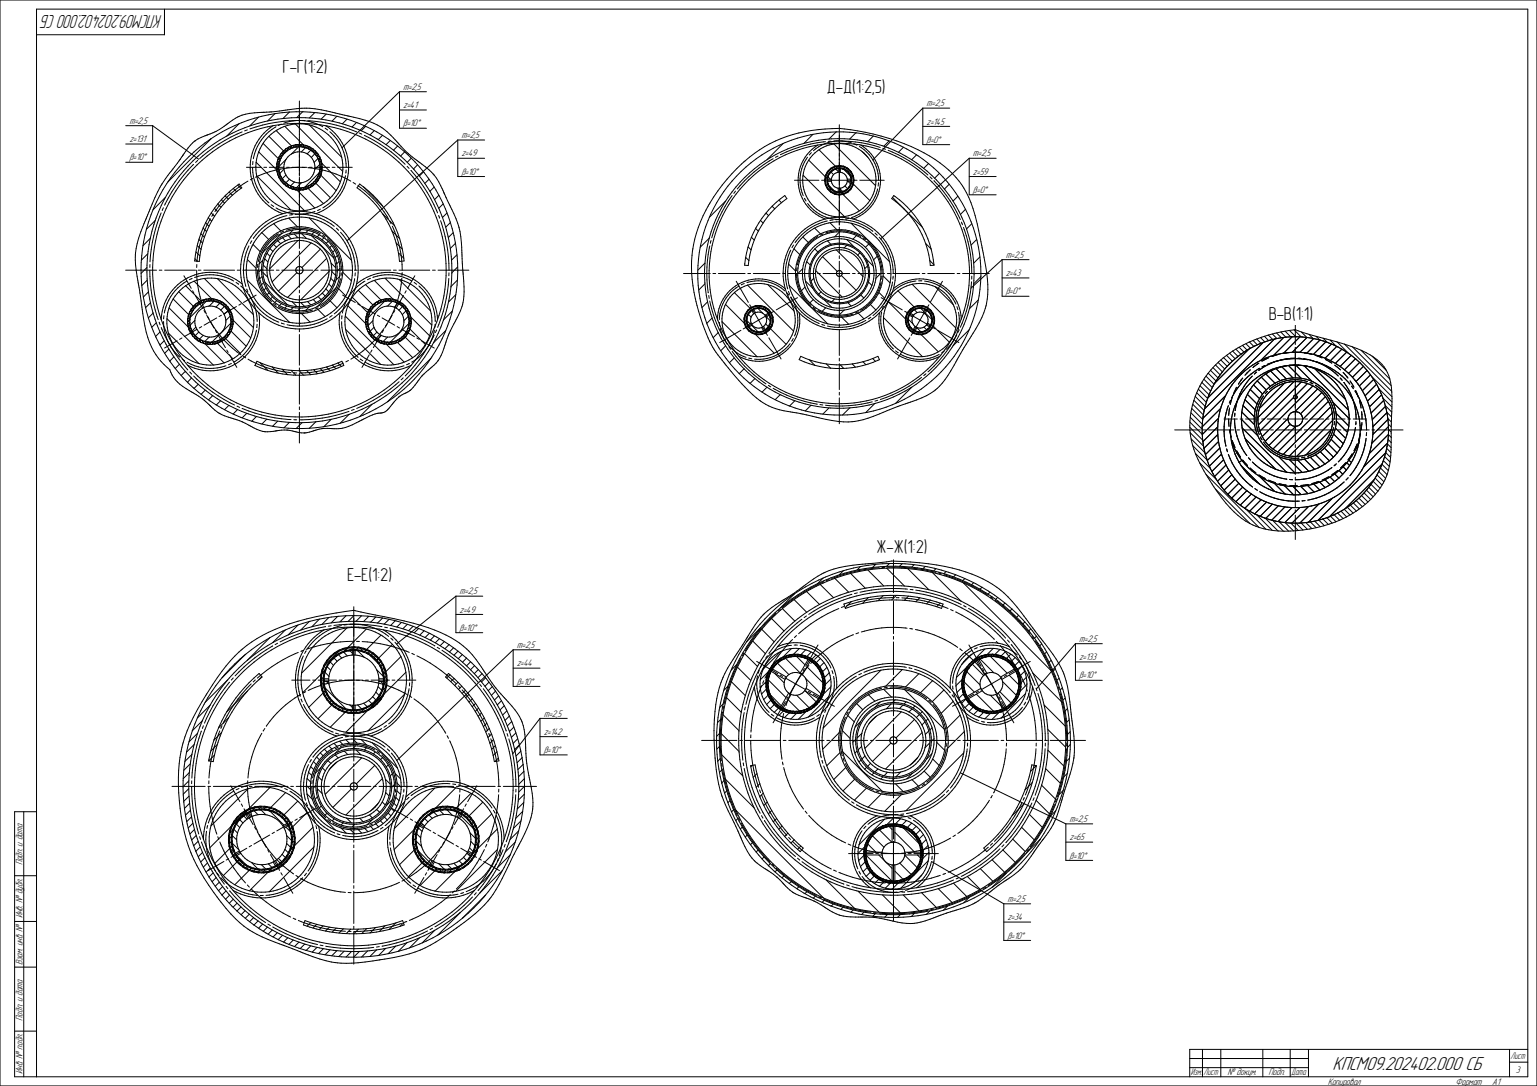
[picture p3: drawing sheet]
<svg xmlns="http://www.w3.org/2000/svg" width="841mm" height="594mm" viewBox="0 0 841 594" stroke-linecap="round" stroke-linejoin="round" font-family="sans-serif">
<defs><g id="words">
<text font-size="10.9" x="729" y="585">КПСМ09.202402.000 СБ</text>
<text font-size="10.7" x="89" y="8" transform="rotate(-180 89 8)">КПСМ09.202402.000 СБ</text>
<g font-size="10.2">
<text x="155" y="40">Г-Г(1:2)</text>
<text x="452" y="51">Д-Д(1:2,5)</text>
<text x="694" y="175">В-В(</text>
<text x="709" y="175">1:1)</text>
<text x="480" y="303">Ж-Ж(1:2)</text>
<text x="190" y="318">Е-Е(1:2)</text>
</g>
<g font-size="6">
<text x="221" y="69">b=10Å</text>
<text x="507" y="78">b=0Å</text>
<text x="71" y="88">b=10Å</text>
<text x="252" y="96">b=10Å</text>
<text x="532" y="106">b=0Å</text>
<text x="550" y="161">b=0Å</text>
<text x="251" y="345">b=10Å</text>
<text x="590" y="371">b=10Å</text>
<text x="283" y="374">b=10Å</text>
<text x="297" y="412">b=10Å</text>
<text x="585" y="470">b=10Å</text>
<text x="551" y="513">b=10Å</text>
</g>
<g font-size="5.5">
<text x="221" y="49">m=2,5</text>
<text x="221" y="59">z=41</text>
<text x="507" y="58">m=2,5</text>
<text x="71" y="68">m=2,5</text>
<text x="507" y="68">z=145</text>
<text x="71" y="78">z=131</text>
<text x="252" y="76">m=2,5</text>
<text x="252" y="86">z=49</text>
<text x="532" y="86">m=2,5</text>
<text x="532" y="96">z=59</text>
<text x="550" y="141">m=2,5</text>
<text x="550" y="151">z=43</text>
<text x="251" y="325">m=2,5</text>
<text x="251" y="335">z=49</text>
<text x="590" y="351">m=2,5</text>
<text x="283" y="354">m=2,5</text>
<text x="283" y="364">z=44</text>
<text x="590" y="361">z=133</text>
<text x="297" y="392">m=2,5</text>
<text x="297" y="402">z=142</text>
<text x="585" y="450">m=2,5</text>
<text x="585" y="460">z=65</text>
<text x="12" y="473" transform="rotate(-90 12 473)">Подп. и дата</text>
<text x="551" y="493">m=2,5</text>
<text x="12" y="502" transform="rotate(-90 12 502)">Инв. № дубл.</text>
<text x="551" y="503">z=34</text>
<text x="12" y="528" transform="rotate(-90 12 528)">Взам. инв. №</text>
<text x="12" y="558" transform="rotate(-90 12 558)">Подп. и дата</text>
<text x="12" y="587" transform="rotate(-90 12 587)">Инв. № подл.</text>
<text x="829" y="587">3</text>
<text x="672" y="588">№ докум.</text>
<text x="694" y="588">Подп.</text>
<text x="727" y="593">Копировал</text>
<text x="796" y="593">Формат</text>
<text x="817" y="593">A1</text>
</g>
<g font-size="5.4">
<text x="827" y="579">Лист</text>
<text x="652" y="588">Изм.</text>
<text x="659" y="588">Лист</text>
<text x="707" y="588">Дата</text>
</g>
</g></defs>
<g fill="none" stroke="#000" stroke-width=".55">
<path d="M0 0v594zM0 0h841zM20 5v584zM20 5h816zM20 19h70zM90 5v14zM836 5v584zM841 0v594zM159 60l3-1zM162 59h3zM164 55v17zM165 59h2z"/>
<path d="M167 59h1zM168 59h.1M168 59h2zM170 59l2 1zM172 60h4zM219 50v20zM219 50h14zM505 59l-27 28zM505 59v20zM505 59h15zM69 69h15zM69 79h15z"/>
<path d="M84 69l25 18zM84 69v20zM104 79l-1 2zM105 78l1-1zM105 78l-1 1zM106 77h1zM107 77h.1M107 77l1-1zM108 76l2-1zM110 75h1zM111 75l1-1zM112 78l3-2z"/>
<path d="M112 74h1zM113 74h.1M114 74h.1M114 74l1-1zM115 73h2zM115 76l3-2zM116 76l-24 24zM117 73l1-1zM117 79l3-3zM118 72h.1M118 72l2-1zM118 74l4-2z"/>
<path d="M120 79l3-2zM120 71l2-1zM120 76l4-1zM122 70l1-1zM122 72l3-2zM122 79l4-2zM123 69h.1M123 77l3-2zM123 69l1-1zM124 75l3-2zM124 68h.1M124 68l1-1z"/>
<path d="M125 67h1zM125 70l4-1zM126 67l1-1zM126 77l3-2zM126 75l4-2zM127 73l3-2zM127 66l2-1zM129 69l3-2zM129 75l3-1zM129 65l1-1zM130 73l3-1zM130 64h1z"/>
<path d="M130 71l4-1zM131 64h.1M131 68l-7 6zM131 64l1-1zM132 67l4-1zM132 74l4-1zM132 63l2-1zM134 72l1-1zM134 70l3-1zM134 62h3zM136 73l3-2zM136 66l3-1z"/>
<path d="M137 62h2zM137 70l3-1zM137 69l4-1zM139 71l4-1zM139 62h2zM139 65l4-1zM140 80l-1 2zM140 69l4-1zM141 78l-1 2zM141 62h1zM141 68l4-1zM141 64l-4 5z"/>
<path d="M142 76l-1 2zM142 78l-1 2zM142 62l1-1zM143 70l3-1zM143 77l-1 1zM143 74l-1 2zM143 61h1zM143 64l4-1zM143 80l-1 1zM144 61h.1M144 68h3zM144 78l8 9z"/>
<path d="M144 75l-1 2zM144 78l-1 2zM144 61h1zM144 73l2-2zM144 73l-1 1zM145 67l3-1zM145 61h1zM146 76l-2 2zM146 73l1-1zM146 73l-2 2zM146 61h1zM146 71l2-1z"/>
<path d="M146 69h4zM146 66l4-4zM147 63l4-1zM147 75l1-2zM147 75l-1 1zM147 75l8 8zM147 72l2-1zM147 68l4-1zM147 61h1zM148 70l1-1zM149 61h.1M148 66l4-1z"/>
<path d="M148 73l2-1zM149 61h2zM149 71l2-1zM150 69l4-1zM150 72l2-1zM151 62h3zM151 70v-1zM151 61h2zM151 67l4-1zM151 71l8 9zM152 71l1-1zM152 65h4z"/>
<path d="M152 69h.1M152 69l2-1zM153 61h1zM153 70l2-1zM154 68h3zM154 61l1-1zM154 62l4-1zM155 66h3zM155 65l3-4zM155 69h2zM155 67h1zM155 60h1z"/>
<path d="M156 65l4-1zM156 69l10 10zM156 67h2zM156 60h1zM157 69l2-1zM157 68h4zM157 60h2zM158 61h4zM158 67l2-1zM158 66h4zM159 68h2zM160 64h3z"/>
<path d="M160 80h.1M160 80l2-1zM161 80h.1M160 66h2zM161 68l4-1zM161 68h2zM162 79h.1M162 79h1zM162 68l26 26zM162 61h4zM162 66h2zM162 64l4-3z"/>
<path d="M162 66h3zM163 80h.1M163 68h2zM163 79h2zM164 79h.1M163 79h.1M163 64h4zM164 74v1zM164 77v16zM164 63v8zM164 72v2zM164 75v8z"/>
<path d="M164 80h.1M165 66h2zM165 79h1zM165 67l3 1zM165 80h.1M165 68h2zM165 79h.1M165 66h1zM166 79h.1M166 66h1zM166 61h4zM166 79l1 1z"/>
<path d="M166 80h.1M167 66h2zM167 64l4 1zM167 68h2zM167 80h.1M167 80h2zM168 80h.1M168 68h4zM168 66h2zM169 66l2 1zM169 68l2 1zM169 68l18 18z"/>
<path d="M169 65l3-3zM170 66h3zM170 61l4 1zM171 67h2zM171 65h4zM171 69l2 1zM172 68h4zM173 67l2 1zM173 70h2zM173 66l4 1zM174 62h3zM175 65l3 1z"/>
<path d="M175 68l1 1zM175 70l1 1zM176 68l3 1zM176 65l3-3zM176 60l3 1zM176 71l2 1zM177 69h.1M177 67l4 1zM177 62l4 1zM178 70h.1M178 72l2 2zM178 70l1 1z"/>
<path d="M179 69h.1M178 66h4zM179 69l1 1zM179 61h2zM179 69l4 1zM180 74l1 1zM180 70l2 2zM180 72l1 1zM181 61h1zM181 68h3zM181 63l4 1zM181 75l1 2z"/>
<path d="M181 73l2 1zM182 66l2-2zM182 61l1 1zM182 72l1 1zM182 66l4 1zM182 77l2 1zM183 70l3 1zM183 62h1zM183 74l1 2zM183 73l2 2zM184 78l1 2zM184 62h1z"/>
<path d="M184 68l4 2zM184 76l1 2zM185 62h1zM185 80l1 2zM185 64l4 1zM185 75l1 1zM185 78l1 2zM186 67l3 1zM186 62l1 1zM186 76l1 2zM186 71l4 1zM186 80l1 1z"/>
<path d="M187 63h.1M187 78l1 2zM187 63h2zM187 68l3-3zM188 70l3 1zM189 65l3 1zM189 63h.1M189 68l4 2zM189 63h1zM190 72l3 1zM190 63h1zM191 63v1z"/>
<path d="M191 64h1zM191 71l4 1zM192 64h2zM192 66l4 1zM193 69l2-2zM193 70l3 1zM193 73l4 2zM194 64l3 1zM195 72h.1M196 67l3 2zM196 71l4 1zM197 73h1z"/>
<path d="M197 75l3 1zM197 65l3 1zM198 72l2-3zM199 69l4 1zM199 74l3 1zM200 72l3 2zM200 66l2 1zM200 76l3 2zM202 75l3 2zM202 67h3zM203 70l3 2zM203 74l3 2z"/>
<path d="M203 78l4 2zM205 67l2 1zM205 71l-3 3zM205 77l3 2zM206 72l3 2zM206 76l4 2zM207 80l3 2zM207 68l1 1zM208 69l1 1zM208 79l3 2zM209 70h.1M209 70h1z"/>
<path d="M209 74l-2 2zM209 74l4 2zM210 78l3 2zM210 70l2 2zM211 79l3-2zM212 72l2 2zM213 76l3 2zM214 74l1 1zM215 75l1 1zM216 78l3 3zM216 76l1 1zM217 77v1z"/>
<path d="M217 78h1zM218 78v1zM218 79l1 1zM219 60h14zM219 70h14zM250 77v20zM250 77h15zM421 79l3-2zM424 77l3-1zM426 80l4-2zM427 76l4-1zM430 78l3-1z"/>
<path d="M431 75l3-1zM433 77l3-1zM434 74l3-1zM436 76l4-1zM437 73l4-1zM438 79l3-1zM440 75l3-1zM440 78l5-5zM440 80l4-1zM441 72l3-1zM441 78l3-1zM443 74l4-1z"/>
<path d="M444 79l3-1zM444 71h4zM444 77h4zM446 80l4-1zM447 73h4zM447 78h4zM448 71h3zM448 77l3-1zM450 79h1zM450 79h3zM451 78h1zM451 73l3-1z"/>
<path d="M451 79l2-1zM451 76h4zM451 71l4-1zM452 80l2-1zM453 78h2zM453 79l4-1zM453 77h1zM454 76l4-4zM454 79h2zM454 77h1zM454 72h4zM455 78l2-1z"/>
<path d="M455 76h4zM455 70h4zM456 79h2zM456 77h2zM456 79l23 23zM457 78h3zM457 77h2zM458 77h3zM458 79h1zM458 72h3zM459 76h3zM459 77h2z"/>
<path d="M459 68v14zM459 70l3 1zM459 74v13zM459 79h2zM460 78h4zM461 77h1zM461 77h4zM461 79h2zM461 72h4zM462 71h3zM462 76h4zM462 77l2 1z"/>
<path d="M463 79h2zM464 78l3 1zM464 78h2zM465 77l3 1zM465 79l2 1zM465 76l3-3zM465 72l4 1zM465 71l4 1zM466 76h3zM467 80l1 1zM467 79h3zM467 79h1z"/>
<path d="M468 78h3zM468 79h1zM469 73h3zM469 76l4 1zM469 72h4zM470 79l4 1zM471 79l2 1zM471 78l4 1zM472 73l4 1zM473 77l3 1zM473 72l5 1zM474 80l3 1z"/>
<path d="M475 79l3 1zM476 74l3 1zM476 78l3 1zM478 73l4 1zM478 74l-3 4zM478 80l4 1zM479 75l4 1zM479 79l4 1zM482 74l4 2zM483 76l3 1zM483 80l3 1zM484 80l3-3z"/>
<path d="M486 77l4 1zM486 76l5 1zM490 78l3 2zM491 77l4 2zM493 80l3 1zM495 79l4 1zM505 69h15zM505 79h15zM69 89h15zM91 98l-2 2zM92 96l-1 2zM93 95l-1 1z"/>
<path d="M93 97l-2 3zM94 94l-1 1zM94 93v1zM95 92l-1 1zM96 91l-1 1zM96 94l-3 3zM96 99l-2 3zM97 89l-1 2zM98 88l-1 1zM98 96l-2 3zM98 91l-2 3zM98 99l-2 3z"/>
<path d="M98 87v1zM99 87h.1M99 86v1zM100 86h-1zM100 85v1zM100 85h.1M100 84h.1M100 98l-2 3zM100 96l-2 3zM100 93l-2 3zM101 88l-3 3zM101 84h-1z"/>
<path d="M102 83l-1 1zM103 96l-3 2zM103 93l-3 3zM103 81l-1 2zM103 91l-3 2zM103 86l3-3zM103 86l-2 2zM105 93l-2 3zM105 90h1zM105 90l-2 3zM106 88l2-3zM106 88l-3 3z"/>
<path d="M106 83l3-2zM107 89l1-1zM108 90l3-2zM108 90l-3 3zM108 88h.1M108 85l3-2zM109 81l3-3zM109 87l2-2zM111 88l2-3zM111 85l3-2zM111 83l3-2zM113 85l3-2z"/>
<path d="M114 83l3-2zM114 81l3-2zM116 83l3-2zM117 81l3-2zM119 81l3-2zM135 92h8zM137 92v2zM137 90v2zM137 98h1zM137 94v2zM137 88v2zM137 96l1 3z"/>
<path d="M137 86v2zM138 99v2zM138 84l-1 2zM138 92h.1M138 92v2zM138 94l1 2zM138 88v2zM139 96v2zM139 82l-1 2zM139 86v1zM139 98l1 2zM139 84v2z"/>
<path d="M140 97l2-1zM140 91v2zM140 82l-1 2zM140 93v2zM140 89v2zM140 89l27 26zM140 95l1 2zM140 87v2zM140 96l19 19zM141 97v2zM141 80l-1 2zM141 85l-1 2z"/>
<path d="M141 99l1 2zM142 83l-1 2zM142 83l9 10zM142 96l3-1zM142 81v2zM144 92h2zM145 95l2-1zM147 92h8zM147 94l3-1zM150 93l3-1zM151 92v1zM151 92h.1"/>
<path d="M151 90v2zM151 93l1 1zM151 91h.1M151 90h.1M151 93h.1M152 90h.1M152 93h.1M152 89h.1M152 94h.1M152 89l-1 1zM152 91h.1M152 92h.1"/>
<path d="M152 94v2zM152 88h.1M152 95h.1M152 87v2zM152 96l1 1zM152 87h.1M152 96h.1M153 93h.1M153 95h.1M153 87h.1M153 89h.1M153 92h.1"/>
<path d="M153 92v1zM153 91l4-4zM153 91v1zM153 86h.1M153 97h.1M153 86l-1 1zM153 97v1zM153 88h.1M153 90h.1M153 94h.1M153 93v2zM153 96h.1"/>
<path d="M153 89v2zM153 95l1 1zM153 95l2-2zM153 88v1zM154 86h.1M153 98h.1M154 96h.1M153 85v1zM153 98l1 2zM153 92h4zM154 97h.1M154 96v1z"/>
<path d="M154 84h.1M154 87h.1M154 99h.1M154 85h.1M154 98h.1M154 87l-1 1zM154 97l1 1zM154 83l-1 2zM154 100l1 1zM155 84h.1M154 86v1zM154 98l2-2z"/>
<path d="M155 98h.1M155 99h.1M155 83h.1M155 85h.1M155 100h.1M155 98l1 1zM155 84l-1 2zM155 82l1-1zM155 82l-1 1zM156 83h.1M156 99h.1M155 91v1z"/>
<path d="M155 92l1 2zM155 84l1-1zM155 90v1zM156 94v1zM156 84h.1M156 89l-1 1zM156 99l1 1zM156 100h.1M156 95l1 1zM156 83h1zM156 83l-1 1zM156 88v1z"/>
<path d="M156 82h.1M156 81h2zM156 100l2-2zM157 81h.1M156 81h.1M157 96v1zM157 92h3zM157 83h.1M157 87l-1 1zM157 92h1zM157 82h.1M157 83l1-1z"/>
<path d="M157 97l1 1zM158 86v-1zM158 86l-1 1zM158 81l1-1zM158 81h.1M158 80h.1M158 98h1zM158 82l2-1zM158 85l1-1zM158 82h.1M159 80h.1M159 81h.1"/>
<path d="M159 98l1 1zM159 80h1zM159 84h1zM160 81h1zM160 92h3zM160 81h.1M160 92h4zM160 99l1 1zM160 84l2-1zM161 81h.1M161 81l1-1zM161 100h1z"/>
<path d="M162 83h1zM162 80h.1M162 80h2zM162 100h1zM163 92h1zM163 83h1zM163 80l-3 4zM164 80h1zM164 95v1zM164 98v17zM164 92h4zM164 97v2z"/>
<path d="M164 92v4zM164 85v1zM164 88v4zM164 83h1zM165 100h1zM165 80l1 1zM165 83h1zM165 92h1zM166 100l1-1zM166 92h1zM166 81h2zM166 83l1 1z"/>
<path d="M167 99h1zM167 81h.1M167 81l-2 2zM167 84h1zM168 81h1zM168 81h.1M168 99l1-1zM168 84l2-2zM169 92h.1M168 84l1 1zM169 81h.1M169 80l1 1z"/>
<path d="M169 92h3zM169 81l1 1zM169 80h.1M169 98l1-1zM170 80h.1M169 82h.1M169 92h2zM169 85l1 1zM170 81h.1M170 81h1zM170 82l1 1zM170 82h.1"/>
<path d="M170 86l1 1zM171 81h.1M171 97h-1zM171 83h.1M171 87l1 1zM171 83l1 1zM171 82h.1M171 81l1 1zM171 96v1zM172 88v1zM172 100h.1M172 83h.1"/>
<path d="M172 94l-1 2zM172 99h.1M172 84h.1M172 89l2-2zM172 92l3 1zM172 89v1zM172 93v1zM172 84l1 1zM172 90v2zM172 93l3-3zM172 92h8zM172 92v1z"/>
<path d="M172 84l-2 2zM172 92h.1M172 82l1 1zM173 99h.1M173 83h.1M173 84h.1M173 100h.1M173 98h.1M173 85h.1M173 98l-1 1zM173 85l1 1zM174 98h.1"/>
<path d="M174 84h.1M173 83l1 2zM173 100l-1 1zM174 97l-1 1zM174 99h.1M174 86v1zM174 97h.1M174 86h.1M174 85h.1M174 96h.1M174 87h.1M174 96v1z"/>
<path d="M174 85l1 1zM174 98l-1 2zM174 87l1 2zM175 96h.1M175 86h.1M174 95h.1M174 88h.1M175 95h.1M175 88h.1M175 95l-1 1zM175 87h.1M175 97h.1"/>
<path d="M175 89v1zM175 93h.1M175 90h.1M175 93v2zM175 94h.1M175 89h.1M175 93h3zM175 90v2zM175 86l1 1zM175 97l-1 1zM175 92v1zM175 92h.1"/>
<path d="M175 91h.1M176 87h.1M176 95h.1M176 93h.1M176 91h.1M176 89h.1M176 87v2zM176 88h.1M176 96l8 8zM176 96l-1 1zM176 90h.1M176 92h.1"/>
<path d="M176 96h.1M176 94h.1M176 89v1zM176 94v2zM176 89l10 10zM176 90v2zM176 93v1zM176 92v1zM178 93l3 1zM181 94l3 1zM182 92h1zM184 95l3 1z"/>
<path d="M185 92h8zM186 82v2zM186 84l1 2zM187 98l-1 2zM187 96l2 2zM187 86v2zM187 97v1zM187 81l32-31zM187 88l1 2zM187 81l1 2zM187 95v2zM188 90v2z"/>
<path d="M188 93l-1 2zM188 92v1zM188 83l1 2zM188 80l1 2zM189 98l-1 2zM189 85v2zM189 96v2zM189 96h.1M189 82l1 2zM189 87v2zM189 94v1zM189 89v3z"/>
<path d="M189 93v1zM189 98l3 1zM190 99l-1 2zM190 84v2zM190 97v2zM190 86l1 2zM191 95l-1 2zM191 88v2zM191 93v2zM191 90v3zM193 100l2 1zM210 82l3 2z"/>
<path d="M211 81l3 2zM213 84l2 2zM213 80l3 2zM214 83l3 3zM215 82l3-2zM215 86l3 3zM216 82l3 3zM217 86l3 2zM218 89l3 2zM219 85l2 2zM219 81l3 2zM219 80l3 2z"/>
<path d="M220 88l2 2zM221 91l2 3zM221 87l3 3zM221 83l-2 2zM222 82l1 1zM222 83l2 3zM223 83v1zM223 91l1 1zM223 84h1zM223 94l3 3zM224 84h.1M224 84l2 2z"/>
<path d="M224 90l3 3zM224 86l3 3zM225 93h.1M225 93l2 3zM225 86l-2 3zM226 86l1 1zM226 97l2 3zM227 93l2 3zM227 87l1 1zM227 89l3 2zM227 96l3 3zM228 88h.1"/>
<path d="M228 100l2 3zM228 88h1zM229 90l-3 2zM229 88v1zM229 96l2 3zM229 89h1zM229 96l3-2zM230 99l2 3zM230 91l2 3zM230 89l1 1zM231 90l2 1zM231 99l2 3z"/>
<path d="M232 94l2 3zM233 91l2 2zM234 97l3 4zM235 93l1 1zM236 94l1 1zM237 95v1zM238 96h.1M238 96l1 1zM239 97l1 2zM240 99l1 3zM250 87h15zM250 97h15z"/>
<path d="M398 98l-3 3zM401 95l-3 3zM401 99l-3 3zM403 96l-2 3zM403 92l3-2zM403 92l-2 3zM405 100l-2 2zM406 94l2-3zM406 94l-3 2zM406 90l1-1zM407 89l1-1zM407 99l3-3z"/>
<path d="M407 99l-2 3zM408 97l2-2zM408 97l-3 3zM408 88l2-2zM408 91l3-2zM410 98l2-2zM410 98l-3 3zM410 96l3-2zM410 95l3-3zM410 86l3-2zM411 89l3-2zM412 96l3-2z"/>
<path d="M413 94l2-2zM413 92l3-2zM413 84l3-2zM414 87l3-2zM415 94l3-2zM415 92l3-2zM416 90l3-2zM416 82l2-2zM417 85l3-2zM418 92l3-2zM418 90l3-2zM418 80l3-1z"/>
<path d="M419 88l3-2zM420 87l9-9zM420 83l3-2zM421 90l3-2zM421 88l2-1zM422 86l3-2zM423 81l3-1zM424 88l3-2zM424 86l2-1zM425 84l3-1zM427 86l3-1zM427 85h.1"/>
<path d="M427 85l3-2zM428 83l3-2zM430 85l3-2zM430 83l4-1zM431 81l3-1zM433 83l3-1zM434 82l3-1zM434 80l4-1zM435 99h13zM436 82l3-1zM437 99v2zM437 97v2z"/>
<path d="M437 81l3-1zM437 95v2zM437 93v2zM438 98v2zM438 100v2zM438 96v2zM438 91l-1 2zM438 94v2zM439 89l-1 2zM439 92l-1 2zM439 98v2zM439 96v2z"/>
<path d="M439 90v2zM439 96l23 22zM439 81l4-1zM440 88l-1 1zM440 95l-1 1zM440 93v2zM440 89l-1 1zM441 86l-1 2zM441 91l-1 2zM441 87l-1 2zM441 89v2zM442 84l-1 2z"/>
<path d="M442 86l-1 1zM442 88l-1 1zM443 88l9 9zM443 80h3zM443 83l1-1zM443 83l-1 1zM443 86l-1 2zM443 84v1zM444 83l-1 1zM444 82l2-2zM445 85l1-1zM445 85l-2 1z"/>
<path d="M445 82l1-1zM446 84l1-2zM446 80l2-1zM446 81l2-1zM447 82l2-1zM448 80l2-1zM448 82l9 9zM449 81h2zM450 99h1zM451 81l1-1zM451 99v1zM451 98h.1"/>
<path d="M451 98v1zM451 99h.1M451 97v1zM452 96h.1M452 99v1zM452 97h.1M452 98h.1M452 98l1-1zM452 100v1zM452 97v2zM452 96l-1 1zM452 96v1z"/>
<path d="M452 95v1zM452 99l1 1zM453 99h.1M453 98h.1M453 98l-1 1zM453 100v1zM453 99h6zM453 97h.1M453 94h.1M453 97v1zM453 98v1zM453 99h2z"/>
<path d="M453 98h2zM453 99v1zM453 94l-1 1zM453 96h.1M453 97l1 1zM453 96v1zM454 94h.1M453 95h.1M454 93h1zM454 93l-1 1zM454 95l-1 1zM454 93l1-1z"/>
<path d="M454 95h.1M454 93h.1M454 94h1zM454 94v1zM454 94l1-1zM455 92h.1M454 92h.1M455 93l1-1zM455 92l1-1zM455 94l1 2zM455 94h.1M455 99h.1"/>
<path d="M455 98v1zM455 99v1zM455 94l1-1zM455 93h1zM455 97v1zM455 93h.1M456 92h1zM456 96l-1 1zM456 91h1zM456 93h.1M456 93h1zM456 93l1-1z"/>
<path d="M456 95h1zM456 95v1zM456 91h.1M457 92l1-1zM457 92h.1M457 91h.1M457 91h1zM457 95h1zM457 93h.1M457 93l1-1zM457 92h1zM458 91h.1"/>
<path d="M457 92l2 2zM458 95v-1zM458 91h1zM458 92h.1M458 92h1zM458 94h1zM459 92h.1M459 92v2zM459 91h1zM459 91h.1M459 92h1zM459 94h1z"/>
<path d="M459 84v1zM459 87v14zM459 99h7zM459 99v6zM459 89v1zM459 92v7zM460 91h.1M460 92h.1M460 91h1zM460 92v2zM460 92h1zM460 94l1 1z"/>
<path d="M461 92h.1M461 91h.1M461 92l1 1zM461 91l1 1zM461 95h1zM462 91h.1M461 91h1zM461 92h1zM462 92h.1M462 93h.1M462 95h.1M462 93l3 3z"/>
<path d="M462 93h1zM462 92h1zM462 92l1 1zM462 95l1 1zM462 91l1 1zM463 93h.1M463 93l1 1zM463 96v1zM463 92l1 1zM463 92h.1M463 94h.1M463 97l1 1z"/>
<path d="M464 92h.1M463 92h1zM464 98v1zM464 99l-1 1zM464 98h2zM464 99h2zM464 94v1zM464 99h.1M464 94h.1M464 93h1zM464 99l1 2zM464 94l1 1z"/>
<path d="M464 93h.1M464 94l1-1zM464 95l1 1zM464 92l1 1zM464 95h.1M465 95h.1M465 95v1zM465 93l1 1zM465 96v1zM465 94h.1M466 94h.1M465 97l1 1z"/>
<path d="M465 96h1zM465 96h.1M465 97h.1M466 94v1zM466 98v1zM466 99l-1 1zM466 99h.1M466 96h.1M466 96v2zM466 98h.1M466 97h.1M466 95h.1"/>
<path d="M466 94l1 1zM466 99v1zM466 95l1 1zM467 96h.1M467 95v1zM467 96v1zM467 97v2zM467 100v1zM467 99v1zM467 99h.1M467 98h.1M467 97h.1"/>
<path d="M467 99h2zM468 81l2 1zM470 82l1 1zM470 80l1 1zM470 99h14zM471 81l2 1zM471 83l2 1zM472 83l3 3zM473 80l1 2zM473 84l1 1zM473 82l1 1zM474 82l1 1z"/>
<path d="M474 85l1 2zM474 83l2 2zM475 87l1 1zM475 83l2 1zM476 85l1 1zM476 88l1 2zM477 86l1 2zM477 84l1 2zM477 81l4 1zM477 90l1 1zM478 88l1 1zM478 86l1 2z"/>
<path d="M478 91l1 2zM479 93v2zM479 89v2zM479 88l1 1zM479 95v2zM479 97v2zM479 99v2zM479 99h.1M479 91l1 2zM480 89l1 2zM480 93v2zM480 95l1 2z"/>
<path d="M481 82l3 1zM481 91v2zM481 97v2zM481 93l1 2zM482 95v2zM482 97v2zM482 99v2zM483 81l2 1zM484 83l3 1zM486 82l2 1zM486 81l3 1zM487 84l3 1z"/>
<path d="M488 83l3 2zM489 82l4 2zM490 85l3 2zM491 85l3 1zM493 84l3 1zM493 87l3 2zM494 81l-2 2zM494 86l4 2zM496 85l3 2zM496 81l3 2zM496 89l3 2zM498 88l2 2z"/>
<path d="M499 80l3 2zM499 87l3 2zM499 87l3-2zM499 83l3 2zM499 91l3 2zM500 90l3 2zM502 89l2 2zM502 93l3 2zM502 82l4 2zM502 85l3 2zM503 92l3 2zM504 91l3 3z"/>
<path d="M505 95l2 2zM505 87l3 2zM505 92l3-3zM506 84l3 1zM506 94l2 2zM507 94l3 2zM507 97l3 2zM508 89l3 3zM509 85l3 2zM509 97l1 1zM510 96l2 2zM510 99l2 3z"/>
<path d="M511 92l3 2zM511 99h.1M511 99l3 3zM511 97l3-2zM512 87l2 2zM512 98l3 3zM514 94l2 3zM514 89l3 2zM516 97l2 3zM517 91l2 2zM518 100l3 2zM519 93l2 2z"/>
<path d="M521 95l2 2zM523 97l2 2zM525 99l1 2zM530 87v20zM530 87h15zM530 97h15zM80 120h.1M80 119v1zM80 118v1zM81 118h-1zM81 117v1zM81 116v1z"/>
<path d="M82 116h-1zM82 115v1zM82 114v1zM83 113l-1 1zM83 118l-2 3zM83 112v1zM84 114l-1 4zM85 108l-2 4zM85 119l-1 4zM86 110l-2 4zM86 105l-1 3zM87 116l-2 3z"/>
<path d="M87 107l-1 3zM87 118l-1 4zM88 103l-2 2zM88 116l-1 2zM88 101v2zM88 112l-1 4zM89 101h-1zM89 100h.1M89 115h.1M89 104l-2 3zM89 114v1zM89 118l-1 3z"/>
<path d="M90 109l-2 3zM90 112h.1M91 108l-7 7zM91 114l-2 4zM91 100l-2 4zM92 106l-2 3zM92 108l-2 4zM93 111l-2 3zM94 102l-2 4zM94 105l-2 3zM94 108l-1 3zM96 102l-2 3z"/>
<path d="M96 104l-2 4zM98 101l-2 3zM114 119l2 2zM114 119l-1 3zM115 120h.1M116 117l1 1zM116 116l-2 3zM116 118h.1M117 117l-1 1zM117 114l2 2zM118 114l-2 2zM118 118l-2 3z"/>
<path d="M118 115v1zM119 112l2 1zM119 115l-1 3zM119 111l-1 3zM120 113l-2 2zM121 109l2 2zM121 113l-2 2zM121 109l-2 2zM122 110l-2 3zM123 111l-2 2zM123 107l2 2zM124 107l2-2z"/>
<path d="M124 107l-3 2zM124 108l2-2zM124 108l-2 2zM125 109l2-2zM125 109l-2 2zM125 105l2 2zM126 105l2-2zM126 106l3-2zM127 107l3-2zM128 103l1 2zM128 103l3-2zM129 104l2-2z"/>
<path d="M130 105l2-2zM130 101l2 2zM131 101l1 2zM131 102l3-2zM134 100l2-1zM138 101l1 2zM139 103l1 1zM140 100l1 2zM140 104l1 2zM141 102l1 2zM141 106l2 2zM142 104l1 2z"/>
<path d="M142 101l1 2zM143 108l1 2zM143 106l1 2zM143 103l1 1zM144 104l1 2zM144 108l1 1zM144 110l1 1zM145 106l1 2zM145 109l2 2zM145 111l2 2zM146 108l2 1zM147 111h.1"/>
<path d="M147 113l2 1zM148 109l1 1zM148 112l2 1zM149 114l2 1zM149 110l2 1zM150 119l2-1zM151 115l1 1zM151 111l1 1zM151 114h1zM152 118l2-1zM152 114l2 1zM152 116l2 1z"/>
<path d="M152 112l2 1zM153 119l2-1zM154 115l2 1zM154 117h2zM154 113l2 1zM154 117h1zM155 118h2zM155 101l1 1zM155 101h.1M156 101h.1M156 116h2zM156 117l2-1z"/>
<path d="M156 114l2 1zM156 120l2-1zM157 101h.1M156 102h2zM156 102h.1M157 100h.1M157 102h.1M157 100l1 1zM158 102l1 1zM158 116l2 1zM158 102h.1M158 119l5 5z"/>
<path d="M158 101l1 1zM158 115h2zM158 101h.1M158 103h.1M158 116h3zM159 102h.1M158 118l2-1zM158 119h3zM159 103h.1M159 103l1 1zM159 102l2-2zM159 102h2z"/>
<path d="M160 117h.1M160 103h.1M160 117h2zM160 102h.1M160 115h2zM160 104h2zM161 102h.1M161 102l1 1zM161 103h.1M161 119h2zM161 116h2zM162 103h.1"/>
<path d="M162 104h.1M162 117h.1M162 104h1zM162 117h2zM162 103h1zM162 115h2zM162 103l3-3zM163 103h.1M162 104l10 10zM163 119h2zM163 116h2zM163 104h2z"/>
<path d="M163 103h2zM163 104h.1M164 103h.1M163 100h2zM164 116v2zM164 119v17zM164 112v8zM164 109v2zM164 100v8zM164 104h.1M164 117h2zM164 115h2z"/>
<path d="M165 104h1zM165 103h1zM165 103h.1M165 119h2zM165 104h.1M166 103h.1M165 116h3zM166 104h.1M166 117h2zM166 103l1-1zM166 104h1zM166 115h2z"/>
<path d="M166 117l3 1zM167 102l8-8zM167 103h.1M167 102h.1M167 119h3zM168 102h.1M167 102h2zM167 104l2-1zM168 116h2zM168 103h.1M168 117l2-1zM168 115h2z"/>
<path d="M169 102h.1M169 118h2zM169 102l1-1zM169 103l8 8zM169 103l1-1zM169 103h.1M169 101h.1M169 119l23 23zM170 102h.1M170 119l2 1zM170 103h.1M170 101l1-1z"/>
<path d="M170 116l2 1zM170 115l2-1zM170 116h2zM170 102h1zM170 101h.1M171 100h.1M171 102h.1M171 101h.1M171 118l2 1zM171 100l1-1zM171 102l1-1zM172 120h2z"/>
<path d="M172 114l2-1zM172 101h.1M172 116h.1M172 117h2zM173 100l8 8zM173 117l2-1zM173 119h2zM174 113l2-1zM174 115h.1M174 115l1-1zM174 117l3 1zM175 116l2-1z"/>
<path d="M175 119l2 1zM176 112l1-1zM177 114l1-1zM177 118l2 1zM177 115l2-1zM177 111l2-1zM178 113l1-1zM179 114l1-1zM179 119l2 1zM179 110l1-1zM179 112l2-1zM180 113l2-2z"/>
<path d="M181 111l1-2zM182 107l-2 2zM182 111l2-1zM183 106l-1 1zM184 108l-2 1zM184 104l-1 2zM185 108l-1 2zM185 106l-1 2zM185 102l-1 2zM186 100l-1 2zM186 107l-1 1zM186 104l-1 2z"/>
<path d="M187 102l-1 2zM187 105l-1 2zM188 100l-1 2zM188 103l-1 2zM189 101l-1 2zM195 103l2 1zM196 102l1 1zM197 101l-2 2zM197 101h.1M197 101l3 2zM197 104l3 2zM197 103l3 1z"/>
<path d="M199 102l10 11zM200 103l2 2zM200 106l2 2zM200 104l2 3zM202 108l2 2zM202 105l2 2zM202 107l2 2zM204 110l2 2zM204 107l2 2zM204 109l2 2zM206 112l2 3zM206 109l2 2z"/>
<path d="M206 111l2 2zM208 115l2 2zM208 113l2 3zM208 111l2 3zM209 117l7 7zM210 117l1 3zM210 116l2 2zM210 114l2 2zM211 120l2 3zM212 118l1 2zM212 116l2 3zM214 119l1 3z"/>
<path d="M230 103l2 3zM232 102l2 3zM232 106l2 3zM232 100l3-2zM233 102l2 3zM234 105l2 4zM234 109l2 3zM235 105l3-3zM235 105l2 3zM236 109l1 3zM236 112l1 4zM237 101l2 3z"/>
<path d="M237 108l2 3zM237 116l2 3zM237 112l2 3zM239 104l1 3zM239 119l1 3zM239 111l1 4zM239 115v1zM240 118v1zM240 114l3-2zM240 107l-2 2zM240 119h1zM240 107l2 4z"/>
<path d="M240 115l2 3zM241 102l1 1zM242 118l1 4zM242 103v1zM242 111l2 3zM242 119l3-3zM242 104l1 1zM243 105h.1M243 106h.1M243 106l1 1zM244 114l1 4zM244 107v1z"/>
<path d="M244 108h.1M244 108l1 2zM245 110v1zM245 118l1 3zM245 111l1 1zM246 112h.1M246 112l1 1zM247 113v2zM247 115l1 2zM248 117l2 3zM250 120v2zM385 118l-2 3z"/>
<path d="M386 115l-1 3zM387 113l-1 2zM388 112l-1 1zM388 119l9-9zM388 111v1zM388 111h.1M389 117l-2 4zM390 114l-1 3zM390 108l-2 3zM392 111l-2 3zM393 104l-3 4zM393 117l-1 3z"/>
<path d="M394 119l-2 3zM394 108l-2 3zM395 114l-2 3zM395 116l-1 3zM395 101l-2 3zM395 118l-1 3zM396 105l-2 3zM397 111l-2 3zM397 113l-2 3zM397 115l-2 3zM398 102l-2 3zM398 108l-1 3z"/>
<path d="M399 110l-2 3zM399 112l-2 3zM401 105l-3 3zM401 107l-2 3zM401 109l-2 3zM402 105v1zM403 102l-2 3zM403 106l-2 3zM405 103l-2 3zM405 102l-2 1zM407 101l-2 2zM417 119l-2 3z"/>
<path d="M419 117l-2 2zM419 117l2 1zM420 119l-2 2zM421 115l-2 2zM422 116l-2 3zM422 113l2 1zM423 113l2-2zM423 113l-2 2zM424 114l2-2zM424 114l-2 2zM425 111l2-2zM426 112l2-2z"/>
<path d="M426 109l2 2zM427 109l2-2zM428 110l3-1zM429 107l2 2zM437 101v2zM437 103l1 2zM438 105v2zM438 102v2zM438 107l1 1zM438 104l1 1zM439 105l1 2zM439 108l1 2z"/>
<path d="M439 100l1 2zM440 102v2zM440 110l1 2zM440 104v1zM440 108v1zM440 109l1 1zM440 105l1 2zM441 112l1 1zM441 107l1 2zM442 111v1zM442 109l1 1zM442 113l1 2z"/>
<path d="M442 112l2 1zM443 110l1 2zM443 115l2 1zM444 113l1 2zM444 112l1 1zM445 116l1 1zM445 115l2 1zM445 113l2 1zM446 117l2 1zM447 116l1 1zM447 114l1 1zM448 118l2 1z"/>
<path d="M448 117l2 1zM448 115l2 1zM450 118l2 1zM450 119l2 1zM450 116l2 1zM451 100l1 1zM452 117l1 1zM452 119h1zM452 101h.1M452 101v1zM452 100h.1M452 102h.1"/>
<path d="M452 102l1 1zM453 100h.1M453 103h.1M453 102h.1M453 101v1zM453 120l2-1zM453 101h-1zM453 103l1 1zM453 101h.1M453 102l1 1zM453 104h.1M453 118h2z"/>
<path d="M454 102h.1M453 119l2 1zM453 101l1 1zM454 101l2 3zM454 104v1zM454 104h.1M454 103l1 1zM454 102l1 1zM454 103h.1M454 105h.1M454 105l2 1zM454 104l1 1z"/>
<path d="M454 103v1zM455 104h.1M455 103v1zM455 105h.1M455 119h2zM455 118h2zM455 100l1 1zM456 104h.1M455 120h2zM455 104l1 1zM455 104h1zM455 105l1 1z"/>
<path d="M456 106h1zM456 101v1zM456 102h1zM456 106h.1M456 104l1 1zM456 105h1zM457 105h.1M457 106v-1zM457 106h1zM457 106h.1M457 102l1 1zM457 118l2 1z"/>
<path d="M457 120h2zM457 105h1zM458 105h.1M457 119h3zM457 106h2zM458 103h.1M458 106l1 1zM458 105h1zM458 103h1zM459 106h.1M459 106h1zM459 103v2z"/>
<path d="M459 105h.1M459 119h2zM459 107h1zM459 107h.1M459 103h1zM459 103v1zM459 106v14zM459 110v13zM459 107v1zM459 105h1zM459 105h2zM460 119h2z"/>
<path d="M460 105h.1M460 106h1zM460 103v2zM460 104l1 1zM460 107l1-1zM460 106h.1M460 103h1zM460 105h1zM460 106l1-1zM461 105h1zM461 119l1-1zM461 105h.1"/>
<path d="M461 106h1zM461 103l1-1zM461 106h.1M461 106l9 9zM462 105h.1M461 105l1-1zM462 106h.1M462 102h.1M462 119h2zM462 106l1-1zM462 104h1zM462 102l2 1z"/>
<path d="M462 118h2zM462 105l1-1zM463 104h.1M463 120h.1M463 120l2-1zM463 101l-1 1zM463 105h1zM463 105h.1M463 104l1-1zM463 100v1zM464 104h.1M464 105h.1"/>
<path d="M464 105l1-1zM464 119l2 1zM464 118l2-1zM464 103h.1M465 102h.1M464 102h.1M465 102l-1 1zM465 104h.1M465 101v1zM465 101h.1M465 100h.1M465 100v1z"/>
<path d="M465 103v1zM466 100h.1M466 101l1-1zM466 100l-1 2zM466 103h.1M466 103l-1 1zM466 119h1zM466 117h2zM466 102l-1 1zM466 102h.1M466 102v1zM466 120h3z"/>
<path d="M467 101l-1 1zM467 119l1-1zM467 100h.1M467 101h.1M467 120l2-1zM467 101l9 9zM468 117l1-1zM468 118l2-1zM469 119l1-1zM469 116l2-1zM470 117l2-1zM470 118l2-1z"/>
<path d="M471 115l1-1zM472 116l1-1zM472 117l2-1zM472 114l2-1zM473 115l2-1zM474 116l1-1zM475 111l-1 2zM476 112l-1 2zM476 110l-1 1zM476 113l-1 2zM477 108l-1 2zM477 111l-1 1z"/>
<path d="M478 112l-2 1zM478 106l-1 2zM478 109l-1 2zM478 105v1zM479 110l-1 2zM479 103l-1 2zM479 107l-1 2zM479 101v2zM480 106l-1 1zM480 108l-1 2zM480 104v2zM480 103v1z"/>
<path d="M480 107v1zM481 100v2zM481 100h.1M481 105l-1 2zM481 103v2zM482 101l-1 2zM488 109l2 1zM488 108l17 16zM489 107l-1 2zM489 107h1zM490 107l2 2zM490 110l3 2z"/>
<path d="M492 109l2 2zM493 112l2 2zM494 111l3 2zM495 114l2 2zM497 113l2 2zM497 116l1 3zM498 119l2 2zM499 115l1 3zM500 118l2 2zM512 102l3 3zM514 102l2 2zM515 105l2 2z"/>
<path d="M515 101l2 3zM516 104l2 3zM517 107l2 3zM517 103l2-2zM517 104l2 3zM518 107l2 3zM519 110l2 3zM519 107l2 2zM520 110l2 3zM521 113l1 3zM521 102l2 3zM521 109l2 3z"/>
<path d="M522 110l2-3zM522 113l1 3zM522 116l2 3zM523 105l2 3zM523 112l2 4zM523 116l2 3zM524 119l1 4zM525 116l1 3zM525 108l2 3zM525 119v1zM526 101l1 1zM526 119l2 3z"/>
<path d="M527 111l1 4zM527 102v1zM527 103l2 2zM528 114l-2 3zM528 115l2 3zM529 105l1 3zM530 118l1 3zM530 108l1 3zM530 107h15zM531 111l1 3zM532 114l2 4zM534 118l1 5z"/>
<path d="M74 139v1zM74 140v1zM74 138v1zM75 136l-1 2zM75 133v3zM76 130l-1 3zM77 127l-1 3zM78 140l-1 4zM78 136v4zM78 124l-1 3zM79 132l-1 4zM79 122l-1 2z"/>
<path d="M79 121v1zM79 129v3zM80 120l-1 1zM80 125l5-4zM80 125l-1 4zM81 138v3zM81 121l-1 4zM82 134l-1 4zM82 130l-4 4zM82 130v4zM83 136l-1 4zM83 126l-1 4z"/>
<path d="M83 133v3zM84 139v4zM84 129l-1 4zM84 123l-1 3zM84 135v4zM85 125l-1 4zM85 132l-1 3zM86 128l-1 4zM86 122l-1 3zM87 124l-1 4zM88 121l-1 3zM107 139v3z"/>
<path d="M107 138l2 2zM107 136v3zM108 134l2 2zM108 133l-1 3zM108 138v3zM109 131l2 2zM109 130l-1 3zM109 135l-1 3zM110 138l-1 3zM110 128l2 2zM110 132l-1 3zM110 127l-1 3z"/>
<path d="M110 135v3zM111 129l-1 3zM111 125l2 2zM111 132l-1 3zM111 124l-1 3zM112 126l-1 3zM112 129l-1 3zM112 122l2 2zM113 122l-2 2zM113 123l-1 3zM113 126l-1 3zM115 123l-2 3z"/>
<path d="M115 120l-2 3zM116 121l-1 2zM133 138v2zM134 136l-1 2zM135 138l-1 2zM135 134l-1 2zM136 136l-1 2zM136 131l-1 3zM136 139v2zM136 134v2zM137 137l-1 2zM137 130l-1 1z"/>
<path d="M138 132l-1 1zM138 132h.1M138 135l-1 2zM138 134l4 4zM139 128l-2 2zM139 130h.1M139 133l-1 2zM140 128l-1 2zM140 131l-1 2zM140 126l-1 2zM142 140l-1 1zM142 129l-2 2z"/>
<path d="M142 127l1-2zM142 127l-2 1zM142 124l2-1zM142 124l-2 2zM142 138v2zM143 139l-1 2zM143 127l2-1zM143 127l-1 2zM143 136l-1 2zM143 127l4 4zM143 125l2-1zM143 137v2z"/>
<path d="M144 123l1-2zM144 138l-1 2zM144 138l10-10zM144 134l-1 2zM144 135l-1 2zM145 137l-1 1zM145 126l1-1zM145 139l-1 2zM145 124l2-2zM145 121l2-1zM146 133l-2 1zM146 134l-2 1z"/>
<path d="M146 135l-1 2zM146 137l-1 2zM146 139l-1 1zM146 139l2 1zM146 125l2-2zM147 133l-1 2zM147 132l-1 2zM147 136l-1 1zM147 131l1-1zM147 131l-1 2zM147 122l2-1zM147 137l-1 2z"/>
<path d="M147 120l3-1zM148 136l1 2zM148 136l-1 1zM148 134l-1 2zM148 132l2-1zM148 132l-1 1zM148 131l2-1zM148 131l-1 1zM148 123l2-1zM148 139v2zM148 130l2-1zM149 121l2-1z"/>
<path d="M149 138l-1 1zM149 134l1-1zM149 134l-1 2zM149 133l2-1zM149 133l-1 1zM150 131l1-1zM150 134l1 1zM150 130l1-2zM150 122l4 4zM150 129l2-2zM150 122l2-1zM150 136l-1 2z"/>
<path d="M150 139l-1 1zM150 133l2-1zM151 132l1-1zM151 120l2-1zM151 130l2-2zM151 137l-1 2zM151 128h1zM151 135l2-1zM151 135l-1 1zM152 127l1-1zM152 132l1-1zM152 132l2 1z"/>
<path d="M152 131l2-1zM152 121l2-1zM152 136l2-1zM152 136l-1 1zM153 128h1zM153 134l1-1zM153 126h2zM153 131l2-1zM154 127h1zM154 135l1-1zM154 130l1-1zM154 133l2-1z"/>
<path d="M154 120h2zM154 128l2-1zM155 130l1 2zM155 127v-1zM155 134l1-1zM155 130l2-1zM155 126l2-1zM155 129l2-1zM156 132l1-1zM156 127l2-1zM156 133h2zM157 126l2-1z"/>
<path d="M157 129l1-1zM157 125h2zM157 131h2zM157 128h2zM158 129l1 2zM158 133l2-1zM158 126h2zM158 128l2-2zM158 128h2zM159 125h1zM159 131l2-1zM159 128l2-1z"/>
<path d="M159 125l2-1zM160 132h1zM160 126h2zM160 128h2zM160 125h2zM161 130h1zM161 127h2zM161 128l2 2zM161 124h2zM161 132h2zM162 126h2zM162 128h2z"/>
<path d="M162 130h2zM162 125h2zM163 127h2zM163 132h1zM163 124h2zM163 127l2-1zM164 137v2zM164 126h2zM164 130h2zM164 128h2zM164 125h2zM164 132h2z"/>
<path d="M165 127h1zM165 124h2zM165 128l3 2zM166 130h1zM166 128h2zM166 126h2zM166 132h2zM166 127l2 1zM166 125h2zM167 124l2 1zM167 130l2 1zM168 128l1 1z"/>
<path d="M168 126h2zM168 132l1 1zM168 128h2zM168 125l2 1zM169 126l-2 1zM169 125h2zM169 131h2zM169 133h2zM169 129h2zM170 126l1 1zM170 128l2 1zM170 126h2z"/>
<path d="M170 129l13 12zM171 128l1-1zM171 131l1 1zM171 133l1 1zM171 125l2 1zM171 129l2 1zM171 127l2 1zM172 129h2zM172 126l2 1zM172 134l2 1zM172 132l2 1zM173 130l1 1z"/>
<path d="M173 126l2 1zM173 128l2 1zM174 129l1 1zM174 129l1-1zM174 135l1 1zM174 133l1 1zM174 120l2 1zM174 127l1 1zM174 131l2 1zM175 127l1 1zM175 136l1 1zM175 129l2 1z"/>
<path d="M175 134l1 1zM175 130l2 1zM175 136l-10 10zM176 121l2 1zM176 132l1 1zM176 137l1 1zM176 128l2 1zM176 135l2 2zM177 130l1 1zM177 129h.1M177 131l1 2zM177 138l1 2z"/>
<path d="M177 120l2 1zM177 130l-1 1zM177 133l2 1zM177 129l1 1zM178 137l1 1zM178 122l2 1zM178 140l1 1zM178 129l2 1zM178 133l1 1zM178 131l2 1zM178 133l2-1zM179 138v1z"/>
<path d="M179 134l1 2zM179 131l1 1zM179 121l2 2zM179 134l2 2zM179 139l1 2zM180 130l1 1zM180 132l1 1zM180 123l2 2zM180 136l1 1zM180 132l2 1zM181 136l1 1zM181 120l2 2z"/>
<path d="M181 137l1 2zM181 133l1 2zM181 131l1 2zM181 123l2 1zM182 125l1 1zM182 134l-2 1zM182 137v2zM182 133l1 2zM182 139v2zM182 135l1 2zM182 138l1-1zM182 133l2 2z"/>
<path d="M182 139l1 1zM183 122l2 1zM183 135l1 1zM183 137l1 1zM183 126l2 2zM184 135l1 1zM184 136l1 2zM184 138l1 2zM184 125h1zM185 136l1 2zM185 123l1 2zM185 140l-2 1z"/>
<path d="M185 138v2zM185 125v1zM185 128l1 1zM186 138v2zM186 140l1 2zM186 129l2 2zM186 125l2 1zM186 127l2 2zM188 131l1 2zM188 129l1 2zM188 126l1 2zM189 133l1 2z"/>
<path d="M189 131l1 2zM189 128l2 2zM190 132l60-55zM190 135l1 2zM190 133l1 2zM191 130l1 2zM191 137l1 2zM191 135l1 2zM192 139v2zM192 132l1 2zM192 137l1 2zM193 134l1 2z"/>
<path d="M193 139l1 2zM194 136l1 3zM195 139v2zM213 123l1 2zM213 121h.1M213 121l1 1zM214 125l1 3zM214 126l5 4zM215 124h.1M215 124l1 3zM215 122l1 3zM215 128l1 3z"/>
<path d="M216 127l1 3zM216 131l1 3zM216 125l2 3zM217 133l3 3zM217 134l1 3zM217 130l1 3zM218 128l1 3zM218 137v3zM218 133l1 3zM218 138l3 3zM218 140l1 3zM219 131l1 3z"/>
<path d="M219 136v3zM219 139l1 3zM220 134v3zM220 137l1 3zM221 140v3zM240 122l1 4zM241 126l1 3zM241 121l1 1zM242 122l1 4zM242 129l1 4zM243 126l1 3zM243 133v4z"/>
<path d="M243 122l1 3zM243 137l1 3zM244 129v4zM244 124l2-2zM244 125l1 4zM244 133l1 4zM245 137v3zM245 129l1 4zM245 130l3-3zM246 133l1 4zM246 121l1 4zM246 136l3-3z"/>
<path d="M247 137v3zM247 125l1 4zM248 129l1 4zM249 133l1 3zM250 136v4zM250 122l1 2zM251 124h.1M251 125h.1M251 125l1 2zM252 127v2zM252 129v4zM252 133l1 2z"/>
<path d="M253 135v2zM253 137v1zM253 138v1zM253 139v1zM253 140v2zM379 140l-1 3zM379 138v2zM379 136v2zM379 136h.1M379 134v2zM380 131l-1 3zM381 128l-1 3z"/>
<path d="M382 124l-1 4zM383 138l-1 4zM383 134v4zM383 121l-1 3zM384 131l-1 3zM385 127l-1 4zM386 124l-1 3zM387 137l-1 4zM387 134v3zM387 121l-1 3zM388 139l-1 4zM388 130l-1 4z"/>
<path d="M388 136v3zM388 130l-5 5zM388 135v1zM389 132v1zM389 138v3zM389 132h.1M389 127l-1 3zM390 134l-1 4zM390 129l-1 1zM390 123l-1 4zM391 131l-1 3zM391 126l-1 3z"/>
<path d="M391 128v3zM392 120l-2 3zM392 122l-1 4zM393 124l-2 4zM394 121l-1 3zM409 138l-1 3zM409 135v3zM409 135l2 2zM410 133l-1 2zM410 139v3zM411 137l-1 2zM411 130l-1 3z"/>
<path d="M411 130l2 1zM412 134l-1 3zM412 127l-1 3zM413 131l-1 3zM413 125l2 1zM414 125l-2 2zM414 128l-1 3zM415 122l-1 3zM415 126l-1 2zM416 121l2 1zM417 123l-2 3zM418 121l-1 2z"/>
<path d="M430 140l-1 2zM431 138l-1 2zM431 140v2zM432 136l-1 2zM432 138l-1 2zM433 137l-1 1zM433 140l-1 2zM433 134l-1 2zM434 138l-1 2zM434 132l-1 2zM434 134l-1 1zM434 136l4 3z"/>
<path d="M435 136l-1 2zM436 130l-2 2zM436 132l-1 1zM436 134l-1 2zM437 132l-1 2zM437 130l-1 2zM437 128l2-1zM437 128l-1 2zM438 139l-1 2zM438 131l-1 1zM439 129l1-2zM439 129l-2 1z"/>
<path d="M439 137l-1 2zM439 138l-1 2zM439 127l2-2zM439 139l-1 2zM439 130l3 3zM440 136l-1 1zM440 137l-1 1zM440 138l-1 1zM440 129l2-1zM440 129l-2 2zM440 127l2-1zM441 125l1-1z"/>
<path d="M441 134l-1 2zM441 135l-1 2zM441 136l-1 2zM442 128l1-2zM442 126l2-2zM442 134l-1 2zM442 133l2-1zM442 133l-1 2zM442 139l-1 1zM442 133l2-2zM442 133l-1 1zM442 124l2-1z"/>
<path d="M443 126l2-1zM443 137l-1 2zM444 139l-1 2zM444 133l1-1zM444 133l-2 1zM444 132l1-1zM444 124l2-1zM444 131l1-1zM444 123l2-1zM445 138l-1 1zM445 136l1-2zM445 136l-2 1z"/>
<path d="M445 132l2-1zM445 125l2-1zM445 131l2-1zM445 130l2-1zM446 140l-1 1zM446 136l1-1zM446 136l-1 2zM446 123l2-1zM446 125l3 3zM446 136l2 2zM446 134l1-1zM446 122l2-1z"/>
<path d="M447 131l1-1zM447 140l-1 1zM447 139l-1 1zM447 130l1-1zM447 135l2-1zM447 129l2-1zM447 124l2-1zM447 133l2-1zM448 122h2zM448 138l1-1zM448 138l-1 2zM448 137l1-1z"/>
<path d="M448 137l-1 2zM448 130l2-1zM448 121l3-1zM449 134l1-1zM449 129l1-1zM449 128l2-1zM449 132l2-1zM449 137l1-1zM449 136l2-1zM449 123h2zM450 139l1-1zM450 139l-1 1z"/>
<path d="M450 122l2-1zM450 133l2-1zM450 129l2-1zM450 136l2-1zM451 135h1zM451 131h1zM451 120h2zM451 140l1-1zM451 140l-1 1zM451 127l2-1zM451 138l1-1zM451 123l2-1z"/>
<path d="M452 132h1zM452 135h1zM452 127h.1M452 139l1-1zM452 128l2-1zM452 121h1zM452 135l2-1zM452 131l2-1zM452 127h2zM452 137l2-1zM453 126h2zM453 132l2 2z"/>
<path d="M453 138l2-1zM453 135l2-1zM453 132l2-1zM453 122h3zM454 134l1-1zM454 136h1zM454 127h2zM454 130h2zM454 122l4 4zM454 121h.1M454 121l2-1zM454 127l2-1z"/>
<path d="M455 137h1zM455 126h2zM455 134h1zM455 131h2zM455 133h2zM455 136h2zM456 122l2-1zM456 127h2zM456 130l2-1zM456 137h1zM456 126h2zM456 134h2z"/>
<path d="M457 126h2zM457 130l2-3zM457 136l1-1zM457 131h2zM457 133h2zM457 137h2zM458 137l14 14zM458 129h2zM458 121h2zM458 127h2zM458 134h2zM458 126h2z"/>
<path d="M458 135h2zM459 133h1zM459 131h1zM459 126h2zM459 120h2zM459 137h1zM459 121v2zM459 124v14zM459 140v1zM460 129h1zM460 134h1zM460 127h2z"/>
<path d="M460 135l1 1zM460 121h2zM460 133h2zM460 126h2zM460 137h2zM460 131h2zM461 126h2zM461 120h2zM461 120h.1M461 134h2zM461 136h2zM461 129l2 1z"/>
<path d="M462 127h2zM462 137h1zM462 133l2 1zM462 136l1-2zM462 121l2 1zM462 131h2zM462 126l2 1zM463 126h2zM463 136h1zM463 134h2zM463 120l2 1zM463 130h2z"/>
<path d="M463 137l2 1zM463 131l4 4zM464 134h1zM464 127l2 1zM464 131l2 1zM464 127h2zM464 122h2zM464 136l2 1zM465 134l1 1zM465 126l2 1zM465 138h1zM465 130l2 1z"/>
<path d="M465 134l2 1zM465 121h2zM466 128h1zM466 132h1zM466 122l21 21zM466 137l1 1zM466 138l1 1zM466 127l2 1zM466 135l2 1zM466 122l2 1zM467 127h2zM467 135l1 1z"/>
<path d="M467 131l2-2zM467 131l1 1zM467 138l1 1zM467 139l1 1zM467 132l2 1zM467 128l2 1zM467 121l3 1zM468 136l1 1zM468 128l2 1zM468 136h1zM468 139l2 1zM468 132l2 1z"/>
<path d="M468 123l3 1zM469 127l1 1zM469 120l2 1zM469 137l1 1zM469 133l1 1zM469 129l2 1zM469 140l2-2zM469 136l2 2zM470 140l1 1zM470 122l2 1zM470 129h1zM470 133l2 1z"/>
<path d="M470 138l1 1zM470 128l2 1zM470 134l2 1zM471 124l1 1zM471 138l1 1zM471 121l2 1zM471 130l2 1zM471 139l1 1zM472 134l1 1zM472 123l2 1zM472 135l1 2zM472 139l1 1z"/>
<path d="M472 129l2 1zM472 130l1 1zM472 125l2 1zM473 131l1 1zM473 122l2 1zM473 135l1 1zM473 137l1 1zM473 131h1zM474 135l1-2zM474 124l2 1zM474 130l1 2zM474 132l2 2z"/>
<path d="M474 138l1 1zM474 136l1 1zM474 126l2 1zM475 132l1 1zM475 123l2 1zM475 132l2 1zM475 139l1 2zM475 137l2 2zM476 134l1 1zM476 125l1 1zM476 133l1 2zM476 127l2 1z"/>
<path d="M477 139v2zM477 133l1 2zM477 124l2 2zM477 135l1 2zM478 127h.1M477 135l2 1zM478 128l1 2zM478 137l1 1zM478 135l1 1zM479 136l1 2zM479 126l1 1zM479 128h.1"/>
<path d="M479 138l1 2zM479 128l1 1zM479 130l2 1zM480 138l1 2zM480 127l2 2zM481 140v2zM481 131l1 2zM481 130l1 1zM481 140l1 2zM482 131l48-44zM482 129l1 2zM482 131l2 2z"/>
<path d="M482 133l1 2zM483 131l2 1zM483 135l2 2zM484 133l1 2zM485 137v2zM485 135l1 2zM485 132l1 2zM485 139l1 2zM486 137l1 2zM486 134l1 2zM487 139v2zM487 136l1 2z"/>
<path d="M488 138l1 3zM500 121l2 2zM502 123l1 3zM502 120l2 3zM503 126l2 2zM504 123l1 2zM505 128l1 3zM505 125l2 3zM506 131l1 3zM507 133l3 3zM507 128l1 3zM507 134l1 3z"/>
<path d="M508 137v2zM508 131l1 2zM508 139l1 3zM509 133l1 3zM510 136v3zM510 139l1 3zM525 123l1 3zM526 121v1zM526 126l1 3zM526 122l1 1zM527 124l1 2zM527 129l1 3z"/>
<path d="M528 126l1 3zM528 122l1 3zM528 132l1 4zM529 129l1 3zM529 125l3-3zM529 125l1 4zM529 136l1 3zM530 132v4zM530 139v4zM530 129l1 3zM530 136l1 3zM531 132l1 4z"/>
<path d="M531 139v4zM531 121l2 4zM532 136v3zM532 139l1 4zM533 125l1 3zM534 128l1 4zM534 131l-3 3zM535 132v3zM535 123l1 3zM535 135l1 4zM536 126v3zM536 139v3z"/>
<path d="M536 129v2zM536 131l1 1zM537 132v2zM537 134h.1M537 134v1zM537 135l1 1zM538 136v1zM538 137h.1M538 137v1zM538 138v3zM69 148h17zM74 141v1z"/>
<path d="M74 142v3zM74 145l1 3zM75 148v3zM75 151v2zM75 153l1 1zM76 154v1zM76 155h.1M76 155v1zM76 156h.1M76 156v1zM76 157v2zM76 159l1 1z"/>
<path d="M77 160v1zM77 148v3zM77 150l3-4zM77 144v4zM77 151v4zM77 142l4-3zM77 155l1 4zM78 156l3-3zM78 159v4zM80 149l1 4zM80 145v4zM81 153v3z"/>
<path d="M81 141l-1 4zM81 156v4zM81 160l-3 2zM82 148v3zM82 145v1zM82 151v4zM82 155l1 4zM82 140v3zM83 159v3zM84 146v4zM84 150v4zM84 143v3z"/>
<path d="M84 154v3zM84 157l1 4zM87 148h2zM90 148h17zM94 159l-1 1zM96 157l1-1zM96 157l-2 2zM96 159l-1 2zM97 156l2-2zM97 157l2-1zM97 157l-1 2zM98 160l8 8z"/>
<path d="M98 159l2-1zM98 159l-1 1zM99 156l2-1zM99 154l2-1zM100 158l2-2zM101 155l1-1zM101 151l4 7zM101 153l2-1zM102 156l1-1zM102 156l8 9zM103 152l1-1zM103 155h1z"/>
<path d="M104 153l1-1zM104 155l2-1zM104 151l2-1zM105 152h.1M105 159l1 1zM106 154l2-1zM106 154l10 9zM106 150h3zM107 152h.1M107 143h2zM107 142h.1M107 152l2-1z"/>
<path d="M107 142l1 1zM108 148v2zM108 150v3zM108 145v1zM108 153h2zM108 153v3zM108 141v2zM108 156l1 3zM109 148h1zM109 150l2-1zM109 151h2zM109 159v3z"/>
<path d="M109 141v2zM110 153l2-1zM111 149h2zM111 151l2-1zM112 148h16zM112 152h2zM112 152l27 27zM113 150h2zM113 149h2zM114 152h2zM115 150h2zM115 149h2z"/>
<path d="M116 152h2zM117 150l2 1zM117 149h2zM118 152l2 1zM119 151h2zM119 152l20 20zM119 149l2 1zM120 153h2zM121 151l2 1zM121 150h2zM122 153l2 1zM123 152h2z"/>
<path d="M123 150l2 1zM124 154h1zM125 152l2 1zM125 151l2 1zM125 154l2 1zM127 153l1 1zM127 155l2 1zM127 152l2 1zM129 156l1 2zM129 153l2 1zM129 154l1 1zM130 148h1z"/>
<path d="M131 155h.1M130 158l2 1zM131 154l2 1zM132 147v2zM132 149v3zM132 157h.1M132 145v2zM132 152v2zM132 159l1 2zM132 157l2 1zM132 142v3zM132 154l1 2z"/>
<path d="M133 140l-1 2zM133 156v2zM133 148h17zM133 147v2zM133 149v3zM133 145v2zM133 158l1 3zM133 152l1 2zM134 158l1 2zM134 143l-1 2zM134 154v2zM134 140v3z"/>
<path d="M134 156l1 1zM135 147v3zM135 150v2zM135 145v2zM135 160l1 1zM135 158h.1M135 152v2zM135 158l1 2zM135 143v2zM135 153l23 23zM135 142l5 5zM135 154l1 2z"/>
<path d="M136 141l-1 2zM136 156l1 2zM137 158l1 2zM140 147v2zM140 149v2zM140 145v2zM140 151l1 2zM141 143l-1 2zM141 153v2zM141 148v1zM141 149v1zM141 141v2z"/>
<path d="M141 150v2zM141 145h.1M141 145v1zM141 155l1 2zM141 152l1 2zM141 143h.1M142 148v2zM142 149l1-2zM142 146v2zM142 150v2zM142 154v2zM142 144l2-2z"/>
<path d="M142 144v2zM142 152v2zM142 141l-1 2zM142 157l1 2zM142 153l1-2zM142 142v2zM142 154l1 1zM142 156l1 2zM143 159l1 2zM143 140l-1 2zM143 155l1 2zM143 148v2z"/>
<path d="M143 156l1-1zM143 146v2zM143 150l1 2zM143 158l1 2zM143 144v2zM144 152v2zM144 157l1 2zM144 143l-1 1zM144 148v1zM144 149l3 3zM144 149v2zM144 146v2z"/>
<path d="M144 154l1 1zM144 145l2 2zM144 151l1 2zM144 160l1 1zM144 144v2zM144 141v2zM144 159l2-1zM145 153v2zM145 159l1 2zM145 155v2zM145 142l-1 2zM145 142l2 1z"/>
<path d="M145 154l12 13zM145 155l1 1zM145 140v2zM145 157l1 2zM146 156l1 2zM146 147v2zM146 149v2zM146 146v1zM146 159l1 1zM146 151l1 2zM146 144v2zM147 158l1 2z"/>
<path d="M147 153v1zM147 142l-1 2zM147 154l1 2zM148 141l-1 1zM148 148v2zM148 147l15-15zM148 147v1zM148 160l1 1zM148 150v1zM148 145v2zM148 151v2zM148 156l1 1z"/>
<path d="M148 143v2zM148 153l1 2zM149 142l-1 1zM149 157l1 2zM149 154l21-21zM149 155l1 1zM149 140v2zM150 156l1 1zM150 159l1 1zM151 157l1 2zM151 148h2zM152 159l1 1z"/>
<path d="M152 159l10-10zM153 160l1 1zM154 148h9zM162 148h.1M162 147v1zM162 148v1zM162 147h.1M162 149h1zM162 146h1zM162 146v1zM163 148h8zM163 149v1z"/>
<path d="M163 146h.1M163 150h1zM163 146h1zM164 150h.1M164 159v1zM164 149v8zM164 140v9zM164 146h1zM164 150h1zM165 146h.1M165 150v-1zM165 146v1z"/>
<path d="M165 147h1zM166 149h-1zM166 147v1zM166 148v1zM166 148h.1M173 148h1zM176 148h16zM177 158l-2 1zM177 159l-1 2zM178 157l-1 1zM178 158l-1 1zM178 158l2 2z"/>
<path d="M178 155v2zM179 141v2zM179 154l-1 1zM179 157l-1 1zM179 143l1 1zM180 152l-1 2zM180 144v2zM180 150v2zM180 155l2 2zM180 146v2zM180 155l-1 2zM180 149v1z"/>
<path d="M180 148v1zM180 141l1 2zM181 159l-2 1zM181 153l-1 2zM181 143v1zM181 152l2 2zM181 159l-1 2zM181 152v1zM181 144l3 3zM181 144v2zM181 150v2zM181 146l1 2z"/>
<path d="M182 157l-1 2zM182 148l-1 2zM182 148h.1M182 149l2 2zM182 158l-1 1zM182 155v2zM182 141l1 1zM183 156l-1 2zM183 154l-1 1zM183 142v2zM183 159l-1 2zM183 140l1 2z"/>
<path d="M183 152v2zM183 144l1 2zM184 154l-1 2zM184 159l-1 2zM184 150l-1 2zM184 146v2zM184 148v2zM184 148h.1M184 142v2zM184 157l-11 11zM184 153l2-2zM184 157l-1 2z"/>
<path d="M184 153v1zM184 144v2zM184 144l2-1zM184 151v2zM184 146l1 2zM185 149l-1 2zM185 148v1zM185 158l-1 1zM185 148l1-1zM185 155l-1 2zM185 140v2zM185 158l-1 2z"/>
<path d="M185 154v1zM185 158l4 4zM185 142l1 2zM185 156v2zM185 140l1 2zM186 144v2zM186 152l-1 2zM186 156l-1 2zM186 146v2zM186 150v2zM186 154l-1 2zM186 148v2z"/>
<path d="M186 148h.1M186 142v2zM186 152v2zM186 144l1 2zM187 155l-1 1zM187 150v1zM187 146v2zM187 149v1zM187 142v2zM187 153v2zM187 144v2zM187 151v2z"/>
<path d="M187 146l1 2zM188 149l4 5zM188 149l-1 2zM188 148v1zM191 159l-1 2zM191 157v2zM192 160l-1 2zM192 155l-1 2zM192 141l1 2zM192 153v2zM193 143v3zM193 160l-2 1z"/>
<path d="M193 151l-1 2zM193 158l-1 2zM193 146v2zM193 148v3zM193 148h.1M193 156v2zM194 141v2zM194 148h1zM194 153l-1 3zM194 152v1zM194 158l2-1zM194 158l-1 2z"/>
<path d="M194 143v2zM194 158l-1 3zM194 145v3zM194 149v2zM195 156l-1 2zM195 141l1 2zM195 159l2-1zM195 159l-1 2zM195 155l2-1zM195 155h.1M195 154v2zM196 157l1-2z"/>
<path d="M196 143v2zM196 152l-1 2zM196 145v3zM196 149v3zM196 148v1zM196 159l8 8zM197 158l1-1zM197 148h17zM197 154l2-1zM197 155l2-1zM198 157l2-1zM199 154h1z"/>
<path d="M199 153l2-1zM200 156l8 8zM200 156l2-1zM201 152l2-1zM201 153l2-1zM202 155l2-1zM203 152h.1M203 151l2-1zM204 154l2-1zM204 152h1zM205 152l2-1zM205 150h2z"/>
<path d="M205 153l10 11zM206 153h1zM207 151h2zM207 150l2-1zM207 153l2-1zM209 151l2-1zM209 149h2zM209 152h2zM211 150h2zM211 152l25 26zM211 149h2zM211 152h2z"/>
<path d="M213 150h2zM213 149h2zM213 152h2zM215 150l2 1zM215 148h2zM215 149h2zM215 152l2 1zM217 151h2zM217 153h2zM217 149l2 1zM218 148h17zM218 153l18 17z"/>
<path d="M219 143h2zM219 151l2 1zM219 159l-1 3zM219 153l2 1zM219 150h3zM220 155l-1 4zM220 142v3zM220 152v3zM220 152h.1M220 145v3zM220 149v2zM220 149h.1"/>
<path d="M221 152h2zM221 154l2 1zM222 150l2 1zM222 159v1zM223 152l2 1zM223 155l2 1zM224 151l1 1zM225 153v1zM225 156l2 1zM225 152l2 1zM227 157l1 1zM227 154l1 1z"/>
<path d="M227 151l-4 7zM227 153l2 2zM228 158l2 1zM229 155l2 1zM229 156l1 1zM230 159l1 2zM230 157l1 1zM231 156l1 1zM231 158l2 2zM232 157l2 2zM233 160l1 2zM234 159l1 2z"/>
<path d="M237 148h1zM240 148h17zM243 158v4zM244 140v4zM244 155l-1 3zM244 144v4zM244 151v4zM244 148v3zM245 160l-1 3zM245 156v4zM245 140l1 4zM246 152l-1 4z"/>
<path d="M246 144v4zM246 149v2zM247 157l-1 4zM247 157l3-4zM247 140v4zM247 153v4zM247 142l3-3zM247 144v4zM247 150v3zM247 148v2zM247 149l3-3zM250 160l-1 3z"/>
<path d="M250 156v4zM250 140v4zM250 152v4zM250 144v4zM250 148v4zM250 148h.1M253 142v1zM253 143v1zM253 144v1zM253 145v1zM253 146v1zM253 147v1z"/>
<path d="M253 148v1zM253 149v1zM253 150h.1M253 150l1 1zM254 151v3zM254 154v3zM254 157v3zM254 160v2zM374 150h15zM378 146v3zM378 143v3zM378 149l1 4z"/>
<path d="M379 153v3zM379 156l1 4zM380 160v3zM382 149v4zM382 148l4-4zM382 153v3zM382 145v4zM382 156v4zM382 142v3zM382 159l4-4zM382 160l1 3zM386 148v3z"/>
<path d="M386 151v4zM386 155v3zM386 144v4zM386 158l1 4zM386 141v3zM387 150v3zM387 146v4zM387 153v4zM387 143v3zM387 157l1 3zM388 148v4zM388 152v3z"/>
<path d="M388 145v3zM388 155l1 3zM389 141l-1 4zM389 158v4zM390 150h2zM393 150h15zM399 159l2-1zM399 159l-1 1zM400 160l1-1zM400 160l-1 1zM401 158l1-2zM401 159l2-2z"/>
<path d="M402 160l2-1zM402 156l2-1zM403 157l1-1zM403 154l6 11zM404 159l1-1zM404 155h2zM405 158l1-1zM406 157h1zM406 156l1-1zM406 156h.1M406 155l2-1zM407 157l2-1z"/>
<path d="M407 145h2zM408 144l-1 1zM408 154l1-1zM408 141v3zM408 141l2 2zM409 155v-1zM409 156l2-1zM409 156l25 25zM409 150h2zM409 154h2zM409 153h2zM410 142l-1 3z"/>
<path d="M411 155h2zM411 154h2zM411 153h2zM412 150h15zM413 155h1zM413 154h2zM413 153h2zM414 155h2zM415 154h2zM415 153h2zM416 155h2zM417 154h2z"/>
<path d="M417 153h2zM418 155l2 1zM419 154h2zM419 153h2zM420 156h2zM420 156l15 14zM421 154l1 1zM421 153l2 1zM422 156l1 1zM422 155l2 1zM423 154l2 1zM423 157l2 1z"/>
<path d="M424 156h2zM425 155l1 1zM425 158l2 1zM426 156l1 1zM426 156l2 1zM427 159l1 1zM427 157l2 2zM428 160l1 1zM428 157l2 1zM428 150h2zM429 149v2zM429 151v2z"/>
<path d="M429 147v2zM429 153v3zM429 144v3zM429 159h.1M429 156l1 2zM429 142v2zM430 158v2zM430 149v2zM430 151v2zM430 146v3zM430 153v2zM430 144v2z"/>
<path d="M430 155l1 2zM431 142l-1 2zM431 157v1zM431 148v3zM431 151v2zM431 153l1 2zM431 146v2zM431 150h15zM431 159h.1M432 155v2zM432 160v1zM432 144l3 4z"/>
<path d="M432 144l-1 2zM432 156l21 21zM432 157l1 2zM432 142v2zM433 159v2zM435 149v2zM435 151v2zM435 147v2zM435 153l1 2zM436 145l-1 2zM436 155v2zM436 150h.1"/>
<path d="M436 150v2zM436 148h.1M436 152v2zM436 146v2zM436 143v2zM436 154l1 2zM436 157l1 2zM436 150l3-3zM436 149v2zM436 151l1 2zM437 144l-1 1zM437 147l-1 2z"/>
<path d="M437 153v2zM437 156v2zM437 141l-1 2zM437 145v2zM437 155l1 1zM437 159l1 1zM437 142v2zM437 158l1 1zM437 143v2zM438 156v2zM438 140l-1 2zM438 159l1 2z"/>
<path d="M438 141l-1 2zM438 158l1 2zM439 149v2zM439 151v2zM439 147v2zM439 153l1 2zM440 145l-1 2zM440 155v1zM440 144v1zM440 156l1 2zM440 149v2zM440 151l1 2z"/>
<path d="M440 147v2zM440 157l-1 2zM441 153v1zM441 142l-1 2zM441 146l-1 1zM441 154l4 4zM441 154v2zM441 158l1 2zM441 144v2zM441 140v2zM441 143l2 2zM441 156l1 2z"/>
<path d="M442 160l1 1zM442 142l-1 2zM442 158l1 1zM443 141l-1 1zM443 149v2zM443 151v2zM443 148v1zM443 153v1zM443 159l1 2zM443 146v2zM443 149v1zM443 150v2z"/>
<path d="M443 154l1 2zM443 152l1 2zM443 147v2zM443 144v2zM444 154v1zM444 145l-1 2zM444 154l1-2zM444 156l1 1zM444 143l-1 1zM444 155l1 2zM444 144v1zM445 157l1 2z"/>
<path d="M445 141l-1 2zM445 157l1 1zM445 142l-1 2zM445 150v2zM445 148v2zM445 152v1zM445 147v1zM445 153l1 2zM446 159l1 1zM446 145l-1 2zM446 158l1 1zM446 141l-1 1z"/>
<path d="M446 155l1 1zM446 144v1zM446 149v1zM446 150v2zM446 148l15 14zM446 147v2zM446 152l1 1zM447 156v1zM447 159l1 2zM447 146l-1 1zM447 153v2zM447 143l-1 1z"/>
<path d="M447 144v2zM447 155l1 1zM447 157l1 2zM447 150h2zM448 141l-1 2zM448 156l1 1zM448 143l-1 1zM448 159l1 1zM449 157l1 1zM449 142l-1 1zM449 140l-1 1zM449 160l1 1z"/>
<path d="M450 158l1 1zM450 141l-1 1zM450 140l8 8zM450 150h8zM451 159l1 1zM458 150h.1M458 150h7zM458 149v1zM458 150v1zM458 149h.1M458 151h1zM458 148h1z"/>
<path d="M458 148v1zM459 151h.1M459 148h.1M459 151h1zM459 148h1zM459 159v1zM459 150v7zM459 143v7zM460 151h.1M460 148h.1M460 148l1 1zM460 151l8 8z"/>
<path d="M461 149h.1M461 150l-1 1zM461 149v1zM461 150h.1M466 150h2zM467 160l1-1zM468 140l1 1zM469 160l1-1zM469 158l-1 1zM469 141l1 2zM469 150h15zM470 157l-1 1z"/>
<path d="M470 143l1 1zM471 141v1zM471 155l-1 2zM471 144l1 1zM471 158l-1 1zM471 142l1 2zM472 145v2zM472 154l-1 1zM472 156l-1 2zM472 147v1zM472 153v1zM472 144l1 1z"/>
<path d="M472 148v2zM472 151v2zM472 150v1zM472 150h.1M472 159l-1 1zM472 140l1 2zM472 155v1zM473 145v2zM473 159l-1 2zM473 140l1 2zM473 153l-1 2zM473 147v1z"/>
<path d="M473 158l-1 1zM473 142l1 1zM473 147l2-2zM473 152v1zM473 148v2zM473 150v2zM473 150h.1M474 158l-1 1zM474 141l4 5zM474 142l1 1zM474 156l-1 2zM474 143l1 2z"/>
<path d="M474 156v2zM474 155v1zM475 145v1zM475 143v2zM475 153l-1 2zM475 146v2zM475 155l-1 1zM475 145l1 1zM475 148v2zM475 151v2zM475 154l2 2zM475 150v1z"/>
<path d="M475 150h.1M475 153v2zM476 146v2zM476 159l-1 2zM476 152l-1 1zM476 148v2zM476 150v2zM476 150h.1M476 141l1 2zM477 158l-1 1zM477 160l-1 1zM477 143l1 1z"/>
<path d="M477 156v2zM477 141l1 1zM478 144v2zM478 158l-1 2zM478 154l-1 2zM478 146v2zM478 142l2-2zM478 152v2zM478 142l1 2zM478 148v2zM478 151v1zM478 150v1z"/>
<path d="M478 156v2zM479 144v2zM479 154l-1 2zM479 146v2zM479 153v1zM479 152l3-3zM479 148v2zM479 151v2zM479 150v1zM480 140l1 2zM480 159l-1 2zM481 159l-1 2z"/>
<path d="M481 142v2zM481 157l-1 2zM481 160l3 3zM481 144l1 2zM481 142l1 2zM481 155v2zM481 157v2zM482 146v2zM482 153l-1 2zM482 142l1 2zM482 144v2zM482 148v2z"/>
<path d="M482 155l-1 2zM482 151v2zM482 150v1zM482 157l-1 2zM482 154v1zM482 146l1 2zM483 144v2zM483 155l-1 2zM483 148v2zM483 151l-1 2zM483 151h.1M483 146v2z"/>
<path d="M483 153v2zM483 151v2zM483 151l4 4zM483 150v1zM486 150h1zM486 158l-1 3zM486 141l1 2zM487 156l-1 2zM487 143v2zM487 154v2zM487 145v2zM487 147l1 3z"/>
<path d="M487 152v2zM487 141l1 2zM487 158v2zM488 150l-1 2zM488 150h.1M488 143v2zM488 156l-1 2zM488 154v2zM488 145l1 2zM488 160l2-2zM488 160l-1 1zM489 150h14z"/>
<path d="M489 141v2zM489 147v3zM489 152v1zM489 151v1zM489 158l1-1zM489 158l-1 2zM489 143l1 2zM489 156v2zM490 145v2zM490 153l-1 3zM490 158l1-1zM490 147v3z"/>
<path d="M490 151v2zM490 150v1zM490 157l2-1zM491 159l2-1zM491 159l9 9zM491 157l2-1zM492 156l2-1zM493 158l1-1zM493 156l2-1zM494 155l2-1zM494 157l2-1zM495 155h1z"/>
<path d="M496 154l1-1zM496 156h2zM496 155l2-1zM497 153h2zM498 156l2-1zM498 154h2zM499 155l24 24zM499 153h2zM500 155h1zM500 154h1zM501 153h2zM501 155h2z"/>
<path d="M503 154h1zM503 155h2zM503 153h2zM504 154h.1M505 150h1zM505 155h2zM505 153h2zM506 154h2zM507 155l2 1zM507 153h2zM508 150h14zM508 154l2 1z"/>
<path d="M509 156h1zM509 142v3zM509 143l2 2zM509 153l2 1zM509 145h2zM510 155h1zM510 156l2 1zM511 142v3zM511 154l2 1zM511 155l2 1zM512 157l10 10zM512 157l2 1z"/>
<path d="M513 155h1zM513 156l2 1zM514 158l1 1zM514 155l2 1zM515 157l1 1zM515 159l2 1zM516 154l-7 11zM516 156l2 2zM516 158l2 1zM518 158l1 1zM518 159l1 1zM519 159l1 1z"/>
<path d="M524 150h1zM527 150h14zM530 160l-1 3zM530 143v3zM530 156v4zM530 146l1 4zM530 153v3zM531 150l-1 3zM531 158l17-16zM531 143l1 3zM531 157v3zM532 154l-1 3z"/>
<path d="M532 146v4zM532 151v2zM533 157l-1 4zM533 143v3zM533 155l4-4zM533 154v3zM533 146v4zM533 150v4zM533 150h.1M536 141l-3 3zM536 158v4zM536 142l1 4z"/>
<path d="M537 155l-1 3zM537 146v4zM537 151v4zM537 150v1zM538 141l1 4zM539 145l1 4zM540 149v4zM540 153l1 3zM541 156v2zM541 158l-1 3zM548 142v20zM548 142h15z"/>
<path d="M548 152h15zM77 161v1zM77 162v3zM77 165v2zM77 167l1 1zM78 168v1zM78 169v2zM78 171l1 3zM78 163l1 4zM79 174v4zM79 167l1 3zM79 178l1 4z"/>
<path d="M80 168l2-2zM80 170l1 4zM81 174l1 4zM81 174l3-3zM81 160l1 4zM82 164l1 3zM82 178l2 3zM83 167l1 4zM83 162l1 4zM84 171l1 4zM84 166l1 4zM85 161v4z"/>
<path d="M85 175l1 3zM85 170l1 3zM85 165l1 3zM86 177l-3 2zM86 173l1 2zM86 178l2 4zM86 168l1 4zM87 176v1zM87 172l1 3zM87 177l1 1zM88 179l1 1zM88 174h.1"/>
<path d="M88 175l2 4zM88 172v2zM89 170l-1 2zM89 168v2zM89 176h.1M89 176l1 2zM90 174h.1M90 178v2zM90 179l1 3zM90 173v1zM90 166l-1 2zM90 170v1z"/>
<path d="M91 168l-1 2zM91 164l-1 2zM91 175v2zM91 177l1 2zM91 174l26 26zM91 173v2zM91 166v2zM92 179v2zM92 171l-1 2zM92 162l-1 2zM92 169v2zM92 164l-1 2z"/>
<path d="M92 168l11 11zM93 167l-1 2zM93 160l-1 2zM93 162l-1 2zM94 165l-1 2zM95 161l-2 1zM95 164l-1 1zM95 164l8 8zM96 162l-1 2zM97 160l-1 2zM103 176v1zM103 177h.1"/>
<path d="M103 175h.1M103 174v2zM103 177v2zM103 176h.1M103 174h.1M103 178h.1M103 173v1zM103 179v1zM103 173h.1M103 179h.1M103 172h.1M104 176h.1"/>
<path d="M103 172v1zM104 174h.1M104 178h.1M104 172h.1M104 175h.1M104 180h.1M104 177h.1M104 171h.1M104 179h.1M104 173h.1M104 175v2zM104 177v1z"/>
<path d="M104 170h.1M104 170l-1 2zM104 178l3-3zM104 174v1zM104 178v1zM104 174l9-9zM105 171h.1M104 179l1 2zM104 172v2zM105 180h.1M105 169h.1M105 170h.1"/>
<path d="M105 169l-1 1zM105 172h.1M105 171l-1 1zM106 169h.1M106 170l-1 1zM106 168l-1 1zM106 168h.1M106 170h.1M106 167h.1M106 169v1zM107 167h.1M107 167l1-1z"/>
<path d="M107 167l-1 1zM107 176v1zM107 177v1zM107 174v2zM107 168h.1M107 178v1zM107 162l4 7zM107 173v1zM107 166h.1M107 179l-2 2zM107 179l1 1zM108 166h.1"/>
<path d="M107 168l1-1zM107 168l-1 1zM107 172v1zM108 166l1-1zM108 167h.1M108 171l-1 1zM108 167l1-1zM109 166h.1M109 165h.1M109 170l1-1zM109 170l-1 1zM109 165l1-1z"/>
<path d="M109 179h1zM109 162l1 3zM110 166h.1M110 165h.1M110 166l1-1zM110 169h1zM110 164h2zM110 165l1 3zM111 164h.1M110 164h.1M111 169l1-1zM111 165h.1"/>
<path d="M111 165h1zM111 168l2 3zM112 164h1zM112 170v1zM112 178l3-2zM112 168h1zM112 164h.1M112 165h.1M113 164h.1M112 165h2zM113 171v1zM113 165h.1"/>
<path d="M113 168l1-1zM113 164l1-1zM113 172l2 4zM114 173v1zM114 165h1zM114 164h.1M114 174v1zM114 167h1zM114 163h.1M114 165h.1M114 163h2zM115 163h.1"/>
<path d="M114 167l3-2zM115 165h.1M115 164h.1M115 165h1zM115 176l2 3zM115 176l4-2zM115 176h.1M115 167l1 1zM116 164h.1M116 163l1 1zM116 165h.1M116 163h.1"/>
<path d="M116 165h2zM117 164h.1M116 168h2zM117 165h.1M117 179l2 3zM117 164h2zM118 165h.1M118 164h.1M118 168h1zM118 165h1zM118 168l2-2zM119 164h.1"/>
<path d="M119 164h1zM119 168l1 1zM119 165h.1M119 165l1 1zM120 164h.1M120 165h.1M120 166h.1M120 169l1 1zM120 173l1-1zM120 164l1 1zM120 166l1 1zM121 165h.1"/>
<path d="M121 170h1zM121 170l2-2zM121 166h.1M122 165h.1M121 165l2 1zM121 167l2 1zM122 167h.1M122 170v1zM122 166h.1M122 171l1 1zM122 172l7-4zM123 166l1 1z"/>
<path d="M123 168h1zM123 180l-1 1zM123 166h.1M123 167h.1M123 168h.1M123 172l2-2zM123 172v2zM123 179v1zM123 174l1 1zM123 178v1zM124 167h.1M124 175v1z"/>
<path d="M124 168v2zM124 176l-1 2zM124 175l2-2zM124 176h.1M124 167l1 1zM124 168h.1M124 169h.1M125 168h.1M124 170l1 1zM125 168l1 1zM125 170h.1M125 169h.1"/>
<path d="M125 171h.1M125 171l1 1zM126 169h.1M126 169v1zM126 172h.1M126 172v1zM126 171h.1M126 170h.1M126 179v1zM126 179h.1M126 173v2zM126 174h.1"/>
<path d="M126 178h.1M126 173h.1M126 177v2zM126 175v1zM126 170l1 2zM126 177h.1M127 171h.1M127 173h.1M126 176v1zM126 175h.1M126 180h.1M127 178h.1"/>
<path d="M127 177h.1M126 176h.1M127 174h.1M127 175h.1M127 176h.1M127 180h.1M127 179h.1M127 172h.1M127 172v1zM127 173l1 1zM128 175h.1M127 179v1z"/>
<path d="M128 177h.1M128 177l-1 2zM128 174v2zM128 176v1zM128 176h.1M128 175l9 10zM131 167l1-1zM133 161l2 1zM133 165l7-4zM134 161l1 2zM135 162l1 2zM135 163l2 2z"/>
<path d="M136 164l1 2zM136 161l1 2zM137 165l1 2zM137 166v1zM137 163l1 1zM137 163l1 2zM137 167l1 2zM138 160l1 2zM138 167l1 2zM138 169v2zM138 164l1 2zM138 165l1 2z"/>
<path d="M138 171l1 2zM139 162l1 2zM139 179l-1 2zM139 173v2zM139 177v2zM139 175v2zM139 167l1 2zM139 169l2 1zM139 166l2 2zM140 169v2zM140 164l1 2zM140 171l1 2z"/>
<path d="M141 179h.1M141 173v2zM141 177v2zM141 175v1zM141 170l2 2zM141 168l1 2zM141 166l2 2zM142 171h.1M142 171v3zM142 180l-1 2zM142 174v2zM142 178v2z"/>
<path d="M142 176v2zM142 170l2 1zM143 172l1 1zM143 168l1 1zM144 161l1 1zM144 169l2 2zM144 171l2 2zM144 173l2 2zM145 162l1 2zM145 161l2 2zM146 161l1 1zM146 171l2 1z"/>
<path d="M146 173l2 1zM146 161l1-1zM146 175l2 1zM146 164l2 1zM147 163l1 1zM147 162l1 1zM147 160l2 2zM148 172l2 1zM148 165l1 2zM148 174l2 1zM148 164l1 1zM148 163l2 2z"/>
<path d="M148 176l2 1zM149 162l1 1zM149 161l1 1zM149 162l-1 1zM149 167l2 1zM150 165l1 1zM150 173l2 1zM150 166l1 1zM150 163l1 1zM150 175l2 1zM150 162l2 2zM150 177l2 1z"/>
<path d="M150 165l1-1zM151 168l2 1zM151 167h.1M151 160l1 1zM151 166l2 1zM151 164l2 1zM152 164l1 1zM152 174l2 1zM152 176h1zM152 161l2 1zM152 168h.1M152 178l3 1z"/>
<path d="M153 169l1 1zM153 168l1 1zM153 167l1 1zM153 165l2 1zM153 167l1-1zM154 175l2 1zM154 162l1 1zM154 177h.1M154 177h2zM154 161l2 1zM154 168l2 1zM154 169l2 1z"/>
<path d="M154 170h2zM155 166l1 1zM155 166h1zM155 179h2zM155 163l2 1zM156 162l1 1zM156 176h2zM156 169l1-2zM156 167l2 1zM156 169h2zM156 166l2 1zM156 170h2z"/>
<path d="M156 170l2 1zM157 164l1 1zM157 179l2 1zM157 178h1zM157 163h2zM157 163l22-22zM158 176l2 1zM158 167h2zM158 168h2zM158 169l2 1zM158 170h2zM158 171h2z"/>
<path d="M158 165h2zM158 178h3zM159 163l1 1zM159 170l1-2zM159 180h3zM160 167l2 1zM160 168h2zM160 170h2zM160 165l3 3zM160 165h2zM160 177h2zM160 170l2 1z"/>
<path d="M160 171h2zM160 164h2zM161 178h2zM162 168h1zM162 180h2zM162 165l1 1zM162 168l2 1zM162 170h2zM162 164h2zM162 171h2zM162 171l2 1zM162 177h2z"/>
<path d="M163 170l1-1zM163 178h2zM163 166l2-1zM163 168h2zM164 169l1-1zM164 164h1zM164 170h2zM164 180v1zM164 162v16zM164 180h2zM164 171h2zM164 172l2-1z"/>
<path d="M164 177h3zM165 164l15-15zM165 166l2 2zM165 171l5 5zM165 165h2zM165 164h2zM165 168h2zM165 178h3zM166 170h2zM166 171l2-1zM166 171h2zM166 180h3z"/>
<path d="M167 177l2-1zM167 164l1-1zM167 165h2zM167 168l2-1zM167 168h2zM167 170l2-2zM168 178h2zM168 170l2-1zM168 170h2zM168 171h2zM168 165l2 2zM168 163h2z"/>
<path d="M169 165l1-1zM169 180l2-1zM169 176h2zM169 167h2zM169 168l2-1zM170 169h1zM170 178l2-1zM170 170h1zM170 163l2-1zM170 171l2-1zM170 164h2zM171 167l1-1z"/>
<path d="M171 167h2zM171 179h2zM171 176l2-1zM171 169l2-1zM171 164l2 2zM172 162l1-1zM172 164l1-1zM172 177h2zM172 170l2-1zM172 166l2-1zM172 169h2zM173 167l1-1z"/>
<path d="M173 161l1-1zM173 179l2-1zM173 175h2zM173 168l2-1zM173 163l2-1zM174 169v-1zM174 169l2-1zM174 165l2-1zM174 169l4 4zM174 162l2 2zM174 177l2-1zM174 160l1-1z"/>
<path d="M174 166l2-1zM175 162l1-1zM175 167l2-1zM175 175l2-1zM175 178l2-1zM175 168l2-1zM176 164l1-1zM176 168l1-1zM176 165l1-1zM176 176l2-1zM176 160l2 2zM177 166l1-1z"/>
<path d="M177 163l1-1zM177 167l2-2zM177 174l2-2zM177 164l2-2zM177 167l2-1zM177 177l3-1zM178 165l2-1zM178 175l1-1zM179 165l1-1zM179 166l1-1zM179 172l2-1zM179 160l-1 2z"/>
<path d="M180 176l2-1zM180 161l-1 1zM180 174l2-1zM181 165l3 3zM181 162l-1 2zM181 171l2-1zM181 163l-1 1zM182 175l1-2zM182 163l-2 2zM182 161l-1 1zM183 161l-2 2zM183 170l1-2z"/>
<path d="M183 172l1-1zM183 162l-1 1zM183 173l2-1zM184 171l2-2zM184 160l-1 2zM185 172l2-2zM186 175v2zM186 177v3zM186 173v2zM186 167l-2 1zM186 180v2zM186 171v2z"/>
<path d="M187 176v1zM187 177v2zM187 173v1zM187 173h.1M187 179v2zM187 168l-1 1zM187 165l-1 2zM187 171h.1M187 161l7 4zM188 169l-1 2zM188 163l-1 2zM188 168l-1 2z"/>
<path d="M189 166l-2 2zM189 167l-1 2zM189 176v2zM189 174v2zM189 178v2zM189 173l27 27zM189 180v2zM189 172v2zM189 165v2zM190 170l-1 2zM190 161l-2 2zM190 164l-1 2z"/>
<path d="M190 167l-2 1zM190 168v2zM190 163l-1 2zM190 167l10 10zM191 166l-1 2zM191 162l-1 2zM191 165l-1 2zM191 161l-1 2zM192 164l-1 2zM192 163l-1 2zM193 163l8 8zM193 163l-1 1z"/>
<path d="M193 161l-1 2zM194 161l-1 2zM196 166l1 1zM198 168l7 4zM200 176v1zM200 175h.1M200 174v2zM200 177v2zM200 176h.1M200 177h.1M200 178h.1M200 173h.1"/>
<path d="M200 174h.1M200 173v1zM200 179l1 1zM201 177h.1M201 175h.1M201 173h.1M200 179h.1M201 178h.1M201 179h.1M201 176h.1M201 172l-1 1zM201 174h.1"/>
<path d="M201 172h.1M201 171h.1M201 180h.1M202 179h.1M201 176v2zM201 175v1zM201 170v2zM202 171h.1M202 173h.1M201 178l1 1zM201 178l3-3zM202 174l-1 1z"/>
<path d="M202 174h.1M202 174l8-9zM202 172h.1M202 170h.1M202 169h.1M202 179v1zM202 172v2zM202 169l-1 1zM203 169h.1M202 171v1zM203 170h.1M203 168h.1"/>
<path d="M203 171h.1M203 168l-1 1zM203 170l-1 1zM204 168h.1M204 169h.1M204 169l-1 1zM204 167l1-1zM204 167l-1 1zM204 167h.1M204 176v1zM204 177v1zM204 174v2z"/>
<path d="M204 166h.1M204 178l1 1zM204 173v1zM205 166h.1M205 179v1zM205 168h.1M205 167h.1M205 168l1-1zM205 168l-1 1zM205 172l-1 1zM205 166l1-1zM206 171l-1 1z"/>
<path d="M206 166h.1M206 165h.1M206 167l1-1zM206 167h.1M206 165l2-1zM206 170l1-1zM206 170v1zM207 166h.1M207 172l1 1zM207 166l1-1zM207 165h.1M207 169h1z"/>
<path d="M207 164h.1M208 164h.1M208 164h1zM208 166h.1M208 165h.1M208 169l1-1zM208 165h2zM209 164h.1M209 165h.1M209 164h1zM209 174l4 2zM209 168h1z"/>
<path d="M210 164h.1M210 165h1zM210 165h.1M210 180l-1 1zM210 168l1-1zM210 164l2-1zM211 164h.1M211 179h.1M211 163h.1M211 165h1zM211 165h.1M212 164h.1"/>
<path d="M211 167h2zM212 177l-1 1zM212 163h1zM212 165h.1M212 167l3-2zM212 165h2zM213 176l-2 3zM213 176l3 2zM213 176h.1M213 164h.1M213 163h.1M213 167l1 1z"/>
<path d="M213 165h.1M213 163l2 1zM214 164h.1M214 165h1zM214 168h1zM214 173l-1 3zM215 172l-2 4zM215 164h.1M215 165h.1M215 164h1zM215 168h1zM215 165h1z"/>
<path d="M215 170l-1 3zM216 164h.1M216 170l-1 1zM216 164h1zM216 168l1 1zM216 165h.1M216 165l2 1zM217 164h.1M217 167l-2 3zM217 165h.1M217 169l1 1zM217 179h2z"/>
<path d="M217 164l2 1zM218 165l-1 2zM218 166l1 1zM218 166l-2 2zM218 166h.1M218 165h.1M218 170h1zM218 170l2-2zM218 162v3zM219 165h.1M219 165l1 1zM219 166h.1"/>
<path d="M219 167h1zM219 170l1 1zM219 167h.1M220 166h.1M220 167h.1M220 171v1zM220 167l1 1zM220 180l-1 1zM220 166l1 1zM220 172l2-2zM220 172l1 2zM221 166h.1"/>
<path d="M221 179l-1 1zM221 167h.1M221 174v1zM221 162l-4 7zM221 168h.1M221 178v1zM221 168l1 2zM221 175v1zM221 176v2zM221 176h.1M221 175l2-2zM221 167l1 1z"/>
<path d="M221 169h.1M222 167h.1M222 168h.1M222 170l1 1zM222 169h.1M222 170h.1M222 168l1 1zM223 169h.1M223 171v1zM223 170h.1M223 171h.1M223 169l1 1z"/>
<path d="M223 172h.1M223 172v1zM223 180h.1M224 180h.1M223 173h.1M223 179v1zM223 173l1 2zM224 171h.1M224 178h.1M224 179h.1M224 172h.1M224 173h.1"/>
<path d="M224 177l-1 2zM224 170v2zM224 175v1zM224 175h.1M224 177l-10 10zM224 176v1zM224 176h.1M224 174h.1M224 177h.1M224 172l1 1zM225 178h.1M225 174h.1"/>
<path d="M225 176h.1M225 173h.1M225 177h.1M225 179l-1 1zM225 173v1zM225 179h.1M225 173l10 11zM225 175h.1M225 177v2zM225 174v2zM225 176v1zM231 161l1 1z"/>
<path d="M232 162l1 2zM233 164l1 2zM234 162l1 1zM234 166l1 2zM235 161l1 2zM235 168l1 2zM235 163l1 2zM236 170v2zM236 165l1 2zM236 172v2zM236 163l1 2zM236 180v2z"/>
<path d="M236 174v2zM236 178v2zM236 176v2zM237 167v2zM237 165l1 1zM237 169l1 2zM238 179l-2 4zM238 171v2zM238 166v2zM238 173v2zM238 178v1zM238 178h.1"/>
<path d="M238 175v1zM238 168l1 3zM239 171v2zM239 176l-1 3zM239 173v2zM240 177l-1 2zM240 173l-1 3zM241 179l-1 3zM241 169l-1 4zM241 174l-1 3zM242 165l-1 4zM243 170l-2 4z"/>
<path d="M243 175l-2 4zM243 175l5-5zM243 162l-1 3zM243 167v3zM244 172l-1 3zM244 163l-1 4zM245 168l-1 4zM245 178l-1 4zM246 164l-1 4zM246 175l-1 3zM246 161v3zM247 171l-1 4z"/>
<path d="M248 179l-2 2zM248 167l-1 4zM248 177v2zM249 176l-1 1zM249 163l-1 4zM249 176h.1M249 161l-4 4zM250 175l-1 1zM250 174v1zM251 172l-1 2zM252 170l-1 2zM253 168l-1 2z"/>
<path d="M253 167v1zM253 167h.1M253 166h.1M254 164l-1 2zM254 162v2zM380 163l1 1zM381 164v1zM381 165v2zM381 167l1 3zM382 170l1 4zM383 163l1 4zM383 174l2 3z"/>
<path d="M384 167l1 3zM385 177l1 3zM385 170l1 4zM386 174l1 3zM387 162v3zM387 177l1 4zM387 165l1 4zM387 165l-3 3zM388 160h.1M388 162v1zM388 169l1 3zM388 165l1 2z"/>
<path d="M389 167l1 3zM389 172l1 3zM389 162l1 3zM390 174l-3 3zM390 165l1 4zM390 170l1 4zM390 175l1 4zM391 169l1 3zM391 174l1 3zM391 179l2 3zM392 172l1 3zM392 177l2 3z"/>
<path d="M393 173v2zM393 175l1 3zM393 171v2zM393 169v2zM394 174v1zM394 176v1zM394 177v1zM394 172v2zM394 167l-1 2zM394 180v1zM394 178l2 4zM394 170v2z"/>
<path d="M395 168l-1 2zM395 165l-1 2zM395 174v2zM395 176l19 19zM395 176v2zM395 173v1zM395 178l1 2zM396 171l-1 2zM396 166l-1 2zM396 180v2zM396 164l-1 1zM396 169v2z"/>
<path d="M396 165v1zM397 167l-1 2zM397 162l-1 2zM397 166l10 11zM397 163l-1 2zM397 166v1zM398 160l-1 2zM398 164l-1 2zM399 161l-2 2zM399 162l-1 2zM401 161l1-1zM401 161l-2 1z"/>
<path d="M402 160l8 9zM407 180l1-1zM407 175v1zM407 176v1zM407 174h.1M407 174v1zM407 177h.1M407 175h.1M408 174h.1M407 176h.1M407 177l1 1zM408 173l-1 1z"/>
<path d="M408 175v1zM408 176h.1M408 176v-1zM408 174v1zM408 176v1zM408 177h.1M408 172h.1M408 178v1zM408 173v1zM408 177v1zM408 171h.1M408 171v2z"/>
<path d="M408 179h.1M408 178h.1M408 172v1zM408 178l1 1zM408 179l1 1zM408 175v2zM408 175h.1M409 174h.1M408 177l1 1zM409 176h.1M409 173l-1 1zM409 171h-1z"/>
<path d="M409 179v-1zM409 179h.1M409 173h.1M409 175v1zM409 176v1zM409 175h.1M409 175l1 2zM409 178v1zM409 171l-1 1zM409 179l1 1zM409 177h.1M409 174v1z"/>
<path d="M409 177v1zM409 172v1zM409 178h.1M409 170h.1M409 173v1zM409 172h.1M409 178l1 1zM409 179h1zM410 170h.1M409 170l1-1zM409 170v1zM409 178l2-1z"/>
<path d="M409 178l6-3zM410 178h.1M409 171v1zM410 170v-1zM410 170l-1 1zM410 172l1 1zM410 179h.1M410 171h.1M410 172l-1 1zM410 179l1 1zM410 179l2-1zM410 171h-1z"/>
<path d="M410 180h.1M410 169l1-1zM411 180h.1M410 167l1 1zM410 171l1-1zM410 171v1zM411 170h.1M411 171h.1M411 175v1zM411 169h.1M411 176h.1M411 170l1-1z"/>
<path d="M411 170l-1 1zM411 174v1zM411 176v1zM411 168h.1M411 170h1zM411 173v1zM412 168h.1M411 168h1zM411 177l1 1zM411 178l4 3zM411 170l1 2zM412 172l-1 1z"/>
<path d="M412 169h.1M412 178v1zM412 169l3 6zM412 170h.1M412 170v-1zM412 172l1-1zM412 172h.1M412 168l1-1zM412 168h2zM412 179h1zM412 169h1zM412 169l1 2z"/>
<path d="M412 169l2-1zM413 171h1zM413 168h.1M413 169h.1M413 179h1zM414 167h.1M413 167h.1M413 167h2zM413 169h1zM414 168h1zM414 171h1zM414 169h.1"/>
<path d="M414 168h.1M414 179h1zM414 169h2zM415 171h.1M415 168h1zM415 167h1zM415 169l2 2zM415 179h1zM415 168h.1M415 175l3 6zM415 175l6-3zM415 167h.1"/>
<path d="M416 167h.1M415 169h.1M415 171h1zM416 169h1zM416 168h1zM416 179h1zM416 169h.1M416 167h1zM416 171h1zM417 168h.1M417 179h.1M417 169h1z"/>
<path d="M417 168l1 1zM417 179l1 2zM417 168h1zM417 167l1 1zM417 171l1 1zM417 169h.1M417 179l1-1zM418 169v1zM418 168h.1M418 169h.1M418 169h1zM418 172h.1"/>
<path d="M418 179l1 1zM418 168l1 1zM418 168h1zM418 172l1 1zM418 170h1zM419 168h.1M419 178h-1zM419 172l1-1zM419 169l1 1zM419 173v1zM419 169h1zM419 177l1 2z"/>
<path d="M419 177v1zM419 168l1 1zM419 170h.1M419 173l2-1zM419 174v1zM419 170l1 1zM419 176v1zM419 173l2 2zM419 175v1zM419 175h.1M420 170v1zM420 169h.1"/>
<path d="M420 170h.1M420 180h.1M420 169l1 1zM420 179h.1M420 171h.1M420 171l1 1zM421 179h.1M421 169h.1M420 179v1zM421 171h.1M421 170h.1M421 172v1z"/>
<path d="M421 172h.1M421 170v1zM421 178l-1 1zM421 179l-1 1zM421 178h.1M421 170h1zM421 173v1zM421 180h.1M422 177h.1M421 177h.1M421 177v1zM422 171h.1"/>
<path d="M421 179v1zM421 178v1zM421 174h.1M421 174l1 1zM421 173l1 1zM421 173h.1M421 171l1 1zM421 176v1zM421 176h.1M422 175l-1 1zM422 176h.1M422 173h.1"/>
<path d="M422 180l8 8zM422 170v1zM422 175h.1M422 177l-1 1zM422 174v1zM422 179h.1M422 174h.1M422 174h1zM422 176v1zM422 175v1zM422 178l-4 4zM422 179l-1 1z"/>
<path d="M422 178l-1 1zM422 172v1zM422 172h.1M422 171l2-1zM422 171l1 2zM422 178h.1M422 177v1zM423 173h.1M422 173l1 1zM422 178v1zM423 177h.1M423 176l-1 1z"/>
<path d="M423 174v1zM423 173v1zM423 175v1zM423 175h.1M423 177l-1 1zM423 174h.1M423 176h.1M423 176v1zM425 170l11-7zM429 161l2 1zM430 160l1 2zM431 160l1 1z"/>
<path d="M431 162l1 2zM432 161h.1M432 164l1 2zM433 163h.1M433 162v2zM433 166l1 1zM433 163l1 2zM433 164l1 2zM433 166l2 2zM433 161l1 2zM434 167v2zM434 165l1 1z"/>
<path d="M434 169l1 2zM434 163l2 2zM434 166l2 1zM435 180l-1 2zM435 171v1zM435 168l1 2zM435 166v2zM435 178v2zM435 172v2zM435 176v2zM435 174v2zM436 165l1 2z"/>
<path d="M436 167l1 2zM436 170v2zM436 170l2 1zM436 179v2zM436 172l1 2zM436 177v2zM437 174v1zM437 175l-1 2zM437 167l1 1zM437 169l2 2zM437 171l1 2zM437 179v2z"/>
<path d="M438 173v2zM438 177l-1 2zM438 171l1 2zM438 175v2zM438 160l1 2zM438 168l2 2zM439 171l1 1zM439 162l1 2zM439 161l1 2zM439 160l1 2zM439 173l2 1zM440 170l1 1z"/>
<path d="M440 163l1 1zM440 162l1 1zM440 164l1 1zM440 172l2 2zM441 163l1 2zM441 164l2 2zM441 174l2 2zM441 165l2 2zM441 171l2 2zM442 174l2 1zM442 165l2 1zM443 166l1 1z"/>
<path d="M443 167l1 1zM443 161l1 2zM443 176l2 1zM443 173l2 1zM443 166l2-2zM444 166l1 2zM444 163l1 1zM444 161l1 1zM444 175l2 1zM444 168l2 1zM445 168l1 1zM445 174l2 1z"/>
<path d="M445 177l2 1zM445 162l1 2zM445 164l2 1zM445 168l2 1zM446 169h.1M446 169l2 2zM446 176l2 1zM446 164l2 1zM447 160l1 1zM447 165l1 1zM447 169l2 1zM447 175l2 1z"/>
<path d="M447 178l2 1zM448 171h1zM448 170l1 1zM448 161l1 2zM448 165l1 1zM448 161l1 1zM448 177h.1M448 161l1-1zM448 166l2 1zM449 170l1 1zM449 171h2zM449 176l2 1z"/>
<path d="M449 162l1 1zM449 163l1 1zM449 166l2 1zM449 179h2zM449 171l2 1zM450 167l1 1zM450 177v1zM450 170l2-2zM450 178h1zM450 163l2 1zM450 164h2zM450 171h2z"/>
<path d="M450 161l2 1zM451 171l2 1zM451 167h1zM451 177h2zM451 164l4 4zM451 172l2 1zM451 168l2 1zM451 179l3 1zM452 162h1zM452 164h1zM452 164l1 1zM452 160l1 1z"/>
<path d="M452 171l2 1zM452 167l2 1zM453 172l2 1zM453 178l1 1zM453 169h2zM453 162l1 1zM453 177l2 1zM453 173h2zM453 161l1 1zM453 164l2 1zM453 165l2 1zM454 180h2z"/>
<path d="M454 172h2zM454 168h2zM454 179h3zM454 162h2zM454 163h2zM455 173h2zM455 165h1zM455 169l2 1zM455 166h2zM455 165l2-1zM455 178h2zM456 168l2 1z"/>
<path d="M456 162h1zM456 163l1 1zM456 172h2zM456 165l2 1zM457 166h1zM457 173h1zM457 170h1zM457 179h2zM457 173l2 1zM457 162l2 1zM457 178h3zM457 164h2z"/>
<path d="M458 169h1zM458 172h2zM458 166h2zM458 170h2zM458 173h2zM459 163h1zM459 179h2zM459 164h2zM459 174h2zM459 177v2zM459 162v14zM459 169l2-1z"/>
<path d="M460 178h2zM460 166l1-1zM460 166h2zM460 172h2zM460 170h2zM460 163l2-1zM460 173h2zM461 164l1-1zM461 174l3 3zM461 179h2zM461 174l2-1zM461 165h2z"/>
<path d="M461 168h2zM462 166h1zM462 178l2-1zM462 162h1zM462 172h2zM462 170l-3 2zM462 163h2zM462 170l2-1zM462 173l2-1zM463 165h1zM463 168h2zM463 173h2z"/>
<path d="M463 166l2-1zM463 162l2-1zM463 179l2-1zM464 163h1zM464 172l2-1zM464 166l2 1zM464 169h2zM464 177h2zM464 165l2-1zM464 172h2zM465 161h1zM465 168l1-1z"/>
<path d="M465 165h1zM465 180l2-1zM465 163l1-1zM465 173l2-1zM465 178h3zM466 169l1-1zM466 171h2zM466 161l1-1zM466 164l1-1zM466 177l2-1zM466 165l2-1zM466 172h.1"/>
<path d="M466 162l2-1zM466 167l2-1zM467 172h2zM467 179h2zM467 168l2-1zM467 163l2-1zM468 171l1-1zM468 178l2-1zM468 161l1-1zM468 164l1-1zM468 166h2zM468 171h.1"/>
<path d="M468 176h2zM468 171h2zM469 162l1-1zM469 172l2-1zM469 167l2-1zM469 163l1-1zM469 170l2-1zM469 179l2-1zM470 166l1-1zM470 171l3 3zM470 177l2-1zM470 176l2-1z"/>
<path d="M471 166l1-1zM471 171l1-1zM471 170l1-1zM471 161l2 2zM471 165l1-2zM471 169l2-1zM471 160l-1 1zM471 178l3-1zM472 161l-2 1zM472 169l1-1zM472 176l2-1zM472 165l1-1z"/>
<path d="M472 175l2-1zM472 170l2-2zM473 168l1-1zM473 168l2-1zM474 177l2-1zM474 162l-2 1zM474 168l2-1zM474 174l2-2zM474 167l2-2zM475 161l-1 1zM475 163l-2 1zM475 167l1-1z"/>
<path d="M475 174h1zM476 176l1-2zM476 167l1-1zM476 174h1zM476 161l-1 2zM476 172l2-1zM476 167l3 3zM477 164l-1 1zM477 174l2-1zM478 164l-2 2zM478 171l1-1zM478 173l1-2z"/>
<path d="M478 162l-1 2zM478 164l-1 2zM479 162l-1 2zM479 161l-1 1zM479 173l2-2zM479 171l2-1zM479 163l-1 1zM480 161l-1 1zM480 161l-1 2zM481 168l-2 2zM481 175v2zM481 177v2z"/>
<path d="M481 173v2zM481 179l1 2zM481 171v2zM482 175v2zM482 173v2zM482 177v2zM482 166l-1 2zM482 163l12 7zM482 168l-1 2zM482 171v2zM482 179l1 2zM482 170l-1 1z"/>
<path d="M482 171h.1M483 168v1zM483 164l-1 2zM483 168h.1M483 175v2zM483 173v2zM483 174l22 21zM483 177l1 2zM484 166l-2 2zM484 171l-1 2zM484 179v2zM484 168l-2 2z"/>
<path d="M484 166h.1M484 170v1zM484 163l-1 1zM485 168l-1 2zM485 164l-1 2zM485 166l-1 2zM485 161l-1 2zM485 166v2zM486 162l-1 2zM486 163l-1 1zM486 165l9 9zM486 164l-1 2z"/>
<path d="M486 165l-1 1zM487 160l-1 2zM487 161l-1 2zM487 162l-1 2zM487 163l-1 2zM488 160l-1 2zM489 162l-2 1zM490 160l1-1zM490 160l-1 2zM495 170l1 1zM495 175l1 1zM495 176h.1"/>
<path d="M496 174l-1 1zM496 176v1zM496 176h.1M496 174h.1M496 175h.1M496 173h.1M496 173v1zM496 177v1zM496 175v1zM496 174v1zM496 177l1-1zM496 178h.1"/>
<path d="M496 177l1 1zM496 172v1zM496 178l1 1zM496 179h.1M496 172h.1M496 171h.1M497 179h.1M497 178v1zM497 171h.1M497 172l-1 1zM497 175v1zM497 175h.1"/>
<path d="M497 176v1zM497 174h.1M497 172l3-4zM497 171l-1 1zM497 174v1zM497 179v1zM497 177v1zM497 173h.1M497 176h.1M497 177h.1M497 173v1zM497 175l3 2z"/>
<path d="M497 179l1 1zM497 171v1zM497 172h.1M497 179h1zM497 178l1 1zM497 177l1 1zM497 180h.1M498 178h.1M497 170v1zM497 172v1zM498 172h.1M498 172l1 1z"/>
<path d="M498 172l5 3zM498 178v1zM498 179l1 1zM498 170h.1M498 172l-1 1zM498 170l1-1zM498 170l-1 1zM498 169h.1M498 171h.1M498 179h.1M498 171l-1 1zM498 169h1z"/>
<path d="M498 171l2 1zM498 169l1-1zM498 169l-1 1zM499 179h.1M498 171v1zM499 180v1zM499 169h.1M499 169l1-1zM499 180h.1M499 170l1-1zM499 170l-1 1zM499 171h.1"/>
<path d="M499 180h1zM499 175v1zM499 174v1zM499 170h1zM499 176v1zM499 168h1zM499 174h.1M499 170h.1M499 177l1 1zM500 169h1zM500 173l-1 1zM500 168h1z"/>
<path d="M500 168h.1M500 178h1zM500 170l1-1zM500 169h.1M500 172h1zM500 172v1zM500 168l1-1zM501 168h.1M500 169l2 2zM501 178v1zM501 169h1zM501 168h1z"/>
<path d="M501 179l-1 1zM501 172v-1zM501 169h.1M501 179h1zM501 167h1zM501 171h1zM502 169l1-1zM502 179l2 2zM502 179l-1 2zM502 168h1zM502 169h1zM502 179h1z"/>
<path d="M502 167h.1M502 168h.1M502 171h1zM503 167h.1M502 169h.1M502 167h2zM503 168h1zM503 169h.1M503 179h1zM503 169h1zM503 171h1zM503 168h.1"/>
<path d="M503 175l-3 6zM503 175l6 3zM504 167h1zM504 168h1zM504 179h1zM504 169l2 1zM504 169h1zM504 171h1zM504 168h.1M504 169h.1M505 167h.1M505 179h.1"/>
<path d="M505 169h.1M505 168l1 1zM505 167h1zM505 171h1zM505 169h1zM505 168h1zM506 168h.1M505 179h1zM506 179l1 1zM506 171v1zM506 169h1zM506 167l1 1z"/>
<path d="M506 169l1 1zM506 179l1-1zM506 169l-1 2zM506 169h.1M506 168l1 1zM506 172h1zM506 171l4 4zM507 168h.1M507 170h.1M507 169l1 1zM507 169l-4 6zM507 170h1z"/>
<path d="M507 178l2 1zM507 172v1zM507 168l1 1zM507 170l-1 2zM507 177v1zM508 168h.1M507 169h1zM507 173l1 1zM507 177l2 1zM508 169h.1M508 177h.1M508 170h.1"/>
<path d="M508 176l-1 1zM508 174v1zM508 170v1zM508 180h.1M508 176h.1M508 175v1zM508 169h1zM508 171h.1M508 169l1 1zM508 167v1zM508 170l1 1zM508 171l1 1z"/>
<path d="M509 179l-1 1zM509 169h.1M509 171h.1M509 170h.1M509 179h.1M509 169l1 1zM509 172v1zM509 170l1 1zM509 178h.1M509 171l1 1zM509 178v1zM509 172h.1"/>
<path d="M509 178h1zM509 172l1-1zM509 173l1 1zM509 173h.1M510 170h.1M510 177l-1 1zM510 171h.1M510 172v1zM510 179h.1M510 170v1zM510 179l-1 1zM510 176h.1"/>
<path d="M510 177h.1M510 174v1zM510 171v1zM510 176v1zM510 174h.1M510 173h.1M510 175v1zM510 180l-1 1zM510 175h.1M510 173v1zM510 175l1-1zM510 178v1z"/>
<path d="M510 172l1 1zM511 172h.1M510 171l1 1zM510 179v1zM511 179l1 1zM511 177l-1 1zM511 173v1zM511 177h.1M511 178l8 9zM511 173h.1M511 172v1zM511 174h.1"/>
<path d="M511 178l-1 1zM511 176v1zM511 174v1zM511 176h.1M511 175v1zM511 175h.1M511 177v1zM511 174v2zM517 160l1 1zM518 161l1 2zM519 160l1 2zM519 163l1 1z"/>
<path d="M520 164l1 2zM520 162l2 2zM520 160l2 2zM521 166l1 2zM522 164l1 1zM522 162l1 1zM522 168l1 1zM523 165v1zM523 169v2zM523 163l1 2zM523 171v2zM523 178v2z"/>
<path d="M523 173v2zM523 177v1zM523 175v2zM524 168v1zM524 165v2zM524 179l-2 4zM524 169h.1M524 167l1 2zM525 171v1zM525 178l-1 2zM525 172v2zM525 176v2z"/>
<path d="M525 174v2zM525 169l1 2zM525 176l-1 3zM526 171v2zM526 173v2zM526 177l-1 2zM527 173l-2 3zM528 178l-2 3zM528 170l-1 3zM528 174l-2 3zM529 166l-1 4zM529 170l-1 4z"/>
<path d="M529 174l-1 4zM529 163v3zM530 167l-1 3zM530 171l-1 3zM530 164v3zM530 169l5-5zM531 168l-1 3zM531 179l-2 3zM531 160l-1 4zM532 164l-1 4zM532 176l-1 3zM532 161v3z"/>
<path d="M533 172l-1 4zM534 180l-2 2zM534 169l-1 3zM535 165l-1 4zM536 162l-1 3zM536 177l-2 3zM537 174l-1 3zM538 171l-1 3zM539 169l-1 2zM539 168v1zM540 167l-1 1zM540 166v1z"/>
<path d="M540 164v2zM540 161v3zM548 162h15zM709 175v13zM80 182l1 3zM81 185l1 2zM82 187l1 3zM83 190l1 2zM84 181l1 4zM84 192l1 2zM85 194l2 2zM85 185l2 3z"/>
<path d="M87 196l1 2zM87 188l2 3zM87 189l3-3zM88 182l1 3zM88 182l-3 2zM88 198l2 1zM89 180l1 3zM89 191l2 4zM89 185l2 3zM90 199l2 2zM90 180v2zM90 190l7-4z"/>
<path d="M90 193l2-2zM90 183l2 4zM90 182l1 2zM91 188l2 4zM91 184l1 2zM91 195l2 3zM91 182l2 3zM92 186l1 2zM92 187l2 3zM92 181v2zM92 182l17 17zM92 183l1 2z"/>
<path d="M93 188l1 2zM93 192l2 3zM93 185l2 4zM93 185l1 2zM93 198l2 3zM94 190l1 2zM94 190l2 3zM94 187l1 1zM95 189l2 3zM95 195l2 3zM95 188l1 2zM95 192l1 1z"/>
<path d="M95 195l-2 3zM96 193l2 3zM96 190l1 2zM96 193l2 2zM97 192l2 3zM97 198l2 3zM97 192l2 1zM98 195h.1M98 196l2 3zM98 186l2-1zM99 195l2 3zM99 193l1 1z"/>
<path d="M100 196l1 1zM100 199l2 3zM100 194l2 2zM101 198l2 2zM101 184l7-4zM101 197h.1M102 196l2 1zM102 198h1zM103 200l2 1zM103 198l2 1zM103 180l1 2zM103 180h.1"/>
<path d="M104 197l1 1zM104 181h.1M104 182l1 1zM104 182h.1M105 181h.1M105 182h.1M105 199l2 1zM105 183l1 1zM105 181v1zM105 198h2zM105 183h.1M105 184h.1"/>
<path d="M105 182l1 1zM106 183h.1M106 184l1 1zM106 184h.1M106 183l1 1zM107 183h.1M107 185l1 1zM107 185h.1M107 184h.1M107 184l2-2zM107 198l2 1zM107 184l1 1z"/>
<path d="M108 184h.1M108 185h.1M108 186l1 1zM108 180v1zM108 186h.1M108 185l1 1zM109 185h.1M108 181l1 1zM109 186h.1M109 187h1zM109 199h2zM109 182l1 1z"/>
<path d="M109 186h2zM110 187h.1M110 186h.1M110 187l2 1zM110 183h1zM111 186h.1M111 186l1 1zM111 187h.1M111 199l2 1zM111 183l-2 2zM111 183l1 1zM111 188h.1"/>
<path d="M112 188h1zM112 188h.1M112 187h.1M112 187h1zM112 187l3-3zM112 188l11 11zM112 184h1zM113 187h.1M113 188h.1M113 188h1zM113 200h2zM113 187h2z"/>
<path d="M114 187h.1M113 184h2zM114 188h.1M114 188h2zM115 187h1zM115 184h1zM115 200h2zM115 188h.1M115 187h.1M116 187h.1M116 188h.1M116 184h1z"/>
<path d="M116 188h1zM116 187l10-10zM116 187h1zM117 188h.1M117 200l2-1zM117 187h.1M117 184h1zM117 188h2zM117 187h2zM118 187h.1M118 188h.1M118 181l1 1z"/>
<path d="M118 184l1-1zM119 187l1-1zM119 188l1-1zM119 187h.1M119 182l2 2zM119 186h.1M119 188l8 8zM119 199h2zM119 183h1zM119 188h.1M119 183l4 7zM120 187h.1"/>
<path d="M120 188h.1M120 186l1-1zM120 187h1zM120 183l1-1zM120 186h.1M121 186h.1M121 187h.1M121 184l2 2zM121 199l2-1zM121 185h1zM121 187l2-1zM122 186h.1"/>
<path d="M122 187h.1M122 181l-1 1zM122 185h.1M123 185h.1M122 185l1-1zM123 186l1-1zM123 186h.1M123 186l2 2zM123 198h2zM123 184h.1M123 185l8 8zM124 183h.1"/>
<path d="M123 183h.1M124 184h.1M124 191l1 2zM124 183l-1 1zM125 184h.1M124 182h.1M125 183h.1M125 182h.1M125 184l-1 1zM125 198l2-1zM125 181l-1 2zM125 188l2 3z"/>
<path d="M125 200l2-1zM125 181h.1M125 180h.1M126 182h.1M126 180l-1 1zM126 183l-1 1zM126 194l4 7zM126 183h.1M126 181h.1M126 181v2zM127 181h.1M126 181l9 8z"/>
<path d="M127 197l1-1zM127 180l-1 1zM127 200l2-1zM127 191l3 1zM128 198h1zM128 196l2-1zM129 198l1-1zM129 199l2-1zM130 192l2 2zM130 195l1-2zM130 197l2-2zM131 198l2-2z"/>
<path d="M132 195l1-1zM133 196l1-1zM133 192l-2 1zM133 195l1 1zM134 190l-1 2zM135 192l-2 2zM135 189l-1 1zM136 193l-2 2zM136 196l1 1zM136 191l-1 1zM136 187l-1 2zM137 192l-1 1z"/>
<path d="M137 185l-1 2zM137 189l-1 2zM137 197l3 2zM138 183l-1 2zM138 190l-1 2zM138 187l-1 2zM138 181v2zM139 185l-1 2zM139 188l-1 2zM140 200l2 1zM140 200h.1M140 183l-1 2z"/>
<path d="M140 186l-1 2zM140 181v2zM140 199l3 1zM140 181h.1M141 198l-1 2zM141 198l2 1zM141 184l-1 2zM141 182v2zM142 198l5 5zM143 199l3 1zM146 200l3 1zM164 183v17z"/>
<path d="M182 200l2 2zM182 200l3-1zM185 199l2 1zM185 199l2-1zM185 200l3-1zM186 182l1 2zM187 184v2zM187 198l1 2zM187 181l1 2zM187 186l1 2zM188 200h.1M188 183l1 2z"/>
<path d="M188 188l1 2zM189 185v2zM189 180l19 19zM189 198l2-1zM189 190l1 1zM189 182l1 2zM189 187l1 2zM190 184l1 2zM190 189l2 2zM190 191l2 2zM191 186l1 1zM192 187l1 2z"/>
<path d="M192 191l1 1zM192 193l1 2zM192 196h1zM193 189l1 2zM193 192l1 2zM193 195l2 1zM193 196l3-2zM194 191l1 1zM194 194l2 1zM195 196l1 1zM195 192l2 2zM196 195h.1"/>
<path d="M196 194l3-2zM196 197l2 2zM197 194l1 1zM197 196v1zM197 197h2zM198 195l2 1zM198 199l2 1zM199 192l2-2zM200 198l2 1zM200 196l1 1zM200 200l2 1zM201 197h1z"/>
<path d="M201 180v2zM201 190l2-2zM201 181h.1M201 182l1 1zM202 180h.1M202 199l1 1zM202 181h.1M202 182h.1M202 194l-4 7zM202 183h.1M202 183l1 1zM202 180l1 2z"/>
<path d="M203 182h.1M202 197l2 1zM203 181l2-2zM203 183h.1M203 182l1 1zM203 184l1 1zM203 184h.1M204 183h.1M203 200l2 1zM204 191l-1 2zM204 183l1 1zM204 184h.1"/>
<path d="M204 185l1 1zM204 198l2 1zM204 184l2-2zM204 185h.1M205 184l1 1zM205 185h.1M205 186h.1M205 186l1 1zM205 180l1 1zM205 186l-2 2zM206 185h.1M206 185l1 1z"/>
<path d="M206 186h.1M206 181l1 1zM206 199h2zM206 187h2zM206 187h.1M207 186h.1M207 187h.1M207 182l1 1zM207 186h1zM207 183l-2 3zM208 183h1zM208 187l1 1z"/>
<path d="M208 187h.1M208 186h.1M208 188h.1M208 199l2 1zM208 186l1 1zM209 186h.1M208 183l-4 7zM209 187h.1M209 183l1 1zM209 183l-2 3zM209 188h1zM209 181l-2 2z"/>
<path d="M209 187h2zM209 188h.1M210 187h.1M210 188h.1M210 187l2-3zM210 184h1zM210 181l-1 1zM210 200h2zM210 188h2zM211 187h.1M211 188h.1M211 187h1z"/>
<path d="M211 184h1zM211 188l10 10zM212 188h.1M212 187h.1M212 188h1zM212 184h1zM212 200h2zM212 187h2zM213 188h.1M213 187h.1M213 184h1zM213 188h2z"/>
<path d="M214 187h.1M214 187h1zM214 188h.1M214 200l2-1zM214 184h2zM215 188h1zM215 187h1zM215 188h.1M215 187h.1M216 187h.1M216 184l1-1zM216 188h.1"/>
<path d="M216 199h2zM216 188l2-1zM216 187l2-1zM217 183h1zM217 187h.1M217 186h.1M218 186h.1M218 186l1-1zM218 187h1zM218 187l8 9zM218 187h.1M218 183l1-1z"/>
<path d="M218 199h2zM219 185h.1M219 185l1-1zM219 186h.1M219 187l1-1zM220 186h.1M219 181v1zM220 184h1zM220 180l7 4zM220 185h.1M220 199l2-1zM220 186l1-1z"/>
<path d="M220 184h.1M221 184h.1M221 185h.1M221 183h.1M222 183h.1M222 184h.1M222 182l-1 2zM222 184l8 8zM222 198l2-1zM222 184l-1 1zM222 182h.1M222 181v1z"/>
<path d="M222 200l2-1zM223 182h.1M223 181h.1M223 183l-1 1zM223 180l-1 1zM224 197l1-1zM224 199h.1M224 181l-1 2zM224 181h.1M224 180v1zM224 180l9 8zM225 200h.1"/>
<path d="M225 198h.1M225 196l2-1zM226 198l1-1zM226 198l-2 3zM227 200l-2 3zM227 195l2-2zM227 197l2-1zM228 185l1 1zM228 195l-2 3zM229 193l1-1zM229 196l2-2zM229 197l-2 3z"/>
<path d="M230 198l-2 3zM231 192l-3 3zM231 186l7 4zM231 190l-1 2zM231 194l-2 3zM232 193l-1 1zM232 195l-2 3zM232 189l-1 1zM233 189l-2 3zM233 191l-1 2zM234 191l-3 3zM234 187l-2 2z"/>
<path d="M234 198l-2 4zM234 186l-1 3zM234 185v2zM234 189l-1 2zM234 192l-2 3zM235 183l-1 2zM235 188l-1 3zM235 187l-1 2zM236 182l-1 1zM236 183l-2 3zM236 195l-2 3zM236 186l-1 1z"/>
<path d="M236 189l-2 3zM237 184l-1 2zM237 184l-2 4zM237 188l7-7zM237 200l2-1zM238 182l-1 2zM238 183l-1 1zM238 181v1zM238 186l-2 3zM238 192l-2 3zM239 181l-1 1zM239 180v1z"/>
<path d="M240 198l-1 1zM240 198h.1M240 182l-2 4zM240 197h.1M240 189l-2 3zM241 196l-1 1zM241 194v2zM242 185l-2 4zM242 193l-1 1zM243 190l-1 3zM243 189v1zM244 182l-2 3z"/>
<path d="M244 188l-1 1zM244 188h.1M244 187v1zM244 186v1zM245 185l-1 1zM245 184v1zM245 183v1zM245 183h.1M246 182v1zM246 181v1zM386 180l1 3zM387 183v2z"/>
<path d="M387 185l1 2zM388 187h.1M388 181l2 3zM388 187l1 1zM389 188v1zM389 189l1 1zM390 184l1 3zM390 190l1 1zM390 185l3-3zM391 191v1zM391 192l1 1zM391 187l2 3z"/>
<path d="M392 193l1 1zM393 194l1 2zM393 182l2 3zM393 190l2 3zM394 180l1 3zM394 187l11-6zM394 196l1 1zM394 192l3-3zM394 181l1 2zM395 185l1 3zM395 183l2 3zM395 197l1 1z"/>
<path d="M395 183l1 2zM395 193l2 3zM396 182l1 3zM396 185l1 1zM396 182l1 1zM396 198v1zM396 188l2 3zM396 199h1zM397 186l1 2zM397 199v1zM397 183l1 2zM397 185l2 3z"/>
<path d="M397 200l2 1zM397 196l3 3zM398 185l1 2zM398 188l1 1zM398 191l2 3zM399 187l1 1zM399 190l1 1zM399 188l2 3zM399 189l1 2zM399 198l3-2zM400 199l2 3zM400 188l1 1z"/>
<path d="M400 194l2 3zM400 191l2 1zM401 192l2 3zM401 191l2 2zM401 189l1 2zM402 192l1 1zM402 191l2 1zM402 197l3 2zM403 195l2 3zM403 193l2 3zM403 193l2 1zM404 192l1 1z"/>
<path d="M404 195l2 1zM405 199l2 3zM405 198l2 2zM405 194l2 1zM405 196l3 3zM405 193h2zM406 196h2zM407 195h1zM407 193l2 1zM408 199l2 2zM408 196l2 1zM409 194l2 1z"/>
<path d="M409 180l1 1zM409 180h.1M409 181h.1M410 180v1zM410 196h.1M410 181h.1M410 197h2zM410 181l1 1zM410 196h1zM411 195h1zM411 180v1zM411 181h.1"/>
<path d="M411 182h1zM411 180l1 1zM411 182h.1M411 181h1zM412 197l2 1zM412 182l1 1zM412 182h.1M412 181h.1M412 181h1zM413 181h.1M412 182h1zM412 195h2z"/>
<path d="M412 181l1 1zM413 183h1zM413 182h.1M413 196l1 1zM413 181h1zM413 182l1 1zM413 183l11 10zM413 182h1zM414 198h2zM414 183h.1M414 181h.1M414 182h.1"/>
<path d="M414 183h1zM414 181h1zM414 197h2zM414 195h2zM414 182v1zM414 183h2zM414 182h2zM415 182h.1M415 183h.1M415 181h1zM415 183h1zM416 198h1z"/>
<path d="M416 182h1zM416 183l1-1zM416 182h.1M416 183h.1M416 195h2zM416 197l2-1zM416 181h1zM416 181h.1M416 183h1zM417 181h.1M417 182l1-1zM417 183h.1"/>
<path d="M417 182h1zM417 182h.1M417 181h1zM417 183l2-1zM417 198l2-1zM418 181h1zM418 182h1zM418 195h2zM418 181h.1M418 196h2zM418 181l1-1zM419 181h.1"/>
<path d="M419 182h1zM419 181v-1zM419 182h.1M419 182l1-1zM419 180h1zM419 182l1 1zM419 197h2zM420 182v-1zM420 195l1-1zM420 196h2zM420 181l1-1zM420 181h.1"/>
<path d="M421 181h.1M421 185l6 11zM421 197l2-1zM421 194l2-1zM422 196l1-1zM423 196l2-1zM423 193h2zM423 195l2-1zM425 193l1-1zM425 195l2-1zM425 194l2-1zM426 192l2-1z"/>
<path d="M427 194l1-1zM427 193l1-1zM428 191l1-2zM428 193l2-1zM428 192l2-1zM430 191l1-2zM430 192l1-1zM430 188l-1 1zM432 186l-2 2zM432 188l-1 1zM433 185l-1 1zM433 189l-2 2z"/>
<path d="M433 183v2zM433 186v1zM434 188l-1 1zM434 182l-1 1zM434 185l-1 1zM435 186l-1 2zM435 183v1zM436 184l-1 2zM436 181l-1 2zM436 183v1zM437 181l-1 2zM437 197l3 1z"/>
<path d="M438 195l-1 2zM438 195l3 1zM440 198l3 1zM441 196l3 1zM443 199l3 1zM443 197l3 3zM444 197l2 1zM446 200h3zM446 198l3 1zM449 199h3zM452 199h3zM452 199l2 2z"/>
<path d="M455 199l3 1zM456 180h2zM458 200h3zM458 180h2zM459 199v14zM459 196v1zM459 180v14zM460 200l2 2zM460 180h3zM461 200l3-1zM463 180h2zM464 199h3z"/>
<path d="M466 199l2 2zM467 199h2zM469 199l3-1zM472 200l3-1zM472 198l3-1zM472 198l2 2zM475 199l3-1zM475 197l3-1zM478 196l1 2zM478 196l2-1zM478 198l2-1zM480 195l1 2z"/>
<path d="M480 197h1zM482 181v2zM482 183l1 1zM483 181v2zM483 184l1 2zM483 183l1 1zM484 186l1 2zM484 184l1 2zM484 181l1 1zM485 182v2zM485 188l1 1zM485 186l1 2z"/>
<path d="M485 184l1 2zM486 188l1 1zM486 189l1 2zM486 186l1 1zM487 189l1 1zM487 191l2 1zM487 187l2 2zM488 190l1 1zM489 189l1 1zM489 192l1 1zM490 190l1 1zM490 192l1 1z"/>
<path d="M490 193l2 1zM491 191l2 1zM491 193h.1M492 194l2 1zM493 194l1 1zM493 192h.1M493 192l2 1zM494 195l1 1zM494 195h2zM495 193l2 1zM495 196l2 1zM496 195l2 1z"/>
<path d="M497 194l2 1zM497 197h2zM497 180l1 1zM498 181h.1M498 180l1 1zM498 185l-7 11zM498 196h2zM498 181l1 1zM499 195h1zM499 181l1 1zM499 181h.1M499 182h.1"/>
<path d="M499 197l2 1zM499 181h1zM499 182v1zM499 182l1 1zM500 181h.1M500 182h.1M500 182h1zM500 180v1zM500 196l2 1zM500 181l-1 1zM500 181h1zM501 181h.1"/>
<path d="M500 195h2zM500 183h2zM501 182h1zM501 181l1 1zM501 198h2zM501 181h1zM501 182h.1M501 183h.1M502 181h.1M502 183h1zM502 183h.1M502 197h2z"/>
<path d="M502 182l1 1zM502 182h1zM502 195h2zM502 181h1zM502 182h.1M503 182h.1M503 183v-1zM503 183h1zM503 182h1zM503 198h2zM503 181h1zM504 183h.1"/>
<path d="M504 182h.1M504 197l2-1zM504 181h.1M504 183h1zM504 195h2zM504 183l1-1zM504 183l9 9zM504 182h1zM505 182h.1M504 181h1zM505 183h.1M505 183h1z"/>
<path d="M505 198l2-1zM505 182h1zM505 182l1-1zM505 181h1zM506 196h1zM506 181h.1M506 195h2zM506 182h.1M506 183l1-1zM506 182h1zM506 181l1-1zM506 181h1z"/>
<path d="M507 181h.1M507 182h.1M507 197h2zM507 180h1zM507 181l1-1zM507 182l1-1zM507 196h2zM507 180h.1M508 195l1-1zM508 181h.1M508 181l1-1zM508 181h1z"/>
<path d="M509 181h.1M509 197l2-1zM509 196l2-1zM509 194h2zM511 196h2zM511 195l2-1zM511 194l2-1zM513 197l-3 2zM513 196l1-1zM513 193l1-1zM513 194h1zM513 181l12 6z"/>
<path d="M514 198l-3 2zM514 192l2-1zM514 198l-2 3zM515 194l-2 3zM515 193l1-1zM516 195l-2 3zM516 191l1-1zM516 192h1zM517 196l-3 2zM517 191l-2 3zM518 191l1-1zM518 192l-2 3z"/>
<path d="M519 188l-2 2zM519 189l-2 2zM519 193l-2 3zM520 187l-1 1zM520 198l-2 3zM520 189l-2 3zM520 189l-1 1zM521 185l-1 2zM521 186l-2 3zM521 190l-2 3zM521 187l-1 2zM521 189l9-9z"/>
<path d="M522 184l-1 1zM522 186l-2 3zM522 195l-2 3zM522 200l-2 3zM522 182v2zM522 185l-1 2zM522 183l-1 3zM523 187l-2 3zM523 180l-1 2zM523 198l-1 2zM523 184l-1 1zM523 183l-1 3z"/>
<path d="M523 183h.1M524 197l-1 1zM524 182l-1 2zM524 196v1zM524 192l-2 3zM524 180v2zM524 196h.1M525 184l-2 3zM525 180l-1 2zM525 195l-1 1zM526 193l-1 2zM526 189l-2 3z"/>
<path d="M526 181l-1 3zM527 192l-1 1zM527 191v1zM528 190l-1 1zM528 186l-2 3zM529 188l-1 2zM529 182l-1 4zM530 186l-1 2zM531 185l-1 1zM531 184v1zM532 182l-1 2zM665 200l2-2z"/>
<path d="M665 200l-2 2zM665 200l4 3zM667 198l3 4zM667 198l2-2zM668 197l3 3zM669 196l3-2zM670 196l3 3zM671 194l3 4zM672 194l2-2zM673 199l2-2zM673 199l-3 2zM673 193l3 3z"/>
<path d="M674 192l3-2zM674 192l3 3zM675 197l2-2zM676 191l3 3zM677 195l2-1zM677 190l3-1zM678 190l3 3zM679 194l3-2zM680 189l2 3zM680 189l4-2zM682 192l2-2zM682 188l2 2z"/>
<path d="M684 187l3-1zM684 187l2 2zM684 190l3-1zM686 186l2 3zM686 200l2-2zM687 189l2-1zM687 186l3-2zM688 185l2 3zM688 199h1zM688 198l2-1zM689 188l3-1zM690 185l2 2z"/>
<path d="M690 197l12-12zM690 197l3-1zM690 184l4-1zM690 198l2-1zM691 187l-30 31zM692 184l2 2zM692 197l2-1zM692 187l3-1zM693 196l2-1zM693 200l2-1zM693 199l3-1zM694 183l4-1z"/>
<path d="M694 183l2 3zM695 199l2-1zM695 186l3-1zM695 195l3-1zM696 198h2zM696 195h1zM696 183l3 2zM697 195l2-1zM697 194l10-10zM697 198l2-1zM698 182l3-1zM698 194h2z"/>
<path d="M698 185h3zM698 198l3-1zM698 182l3 3zM699 194h1zM699 197h3zM700 194l3-1zM701 197h2zM701 185l3-1zM701 182l3 2zM701 181h4zM702 197l2-1zM702 193h2z"/>
<path d="M702 193l9-9zM703 193h3zM703 181l3 3zM703 197l3-1zM704 184h3zM704 193h2zM704 196h2zM705 200l7 7zM705 181l4-1zM706 181l3 3zM706 200h2zM706 196h2z"/>
<path d="M706 193h2zM706 196h3zM707 184h3zM707 193l8-8zM708 193h1zM708 180l4 4zM708 200h3zM708 200h2zM708 196h3zM708 193h3zM709 190v1zM709 193v13z"/>
<path d="M709 180l1 1zM709 190v13zM709 193h2zM709 200l9 9zM710 184h3zM710 196h1zM710 181l3 1zM710 200h3zM711 200h2zM711 196h2zM711 193h3zM711 196h1z"/>
<path d="M711 193l8-8zM712 193h.1M712 182l3 3zM713 184l2 1zM713 182l2 1zM713 200h2zM714 196h.1M713 196l3 1zM714 196l2 1zM714 193h.1M714 193h2zM715 193l7-7z"/>
<path d="M715 183h3zM715 185h3zM716 197h2zM716 183l2 2zM716 193l2 1zM716 193l3 1zM717 197h2zM718 197l2 1zM718 185l3 1zM718 183l4 2zM719 197h.1M719 194l3 1z"/>
<path d="M720 194l1 1zM720 198h1zM720 184l2 2zM720 198l3 1zM721 198l2 1zM721 195l2 1zM721 186h3zM722 195l2 1zM722 185h4zM723 199l2 1zM723 199l3 1zM724 185l2 2z"/>
<path d="M724 186l3 1zM724 196l3 1zM725 200l2 1zM725 197h1zM726 187l-7 7zM726 185l2 1zM726 197l2 1zM727 197l2 1zM727 187l3 2zM728 198l1 1zM728 186l3 3zM728 197l6-6z"/>
<path d="M728 186l3 1zM729 188l-7 7zM729 198l2 1zM730 189l2 1zM730 200l2 1zM731 199l6-6zM731 187l5 1zM731 199l3 2zM731 189l-6 7zM732 187l6 6zM732 190l3 1zM735 191l2 2z"/>
<path d="M736 188l3 1zM736 188l26 26zM737 193l3 2zM739 189l3 2zM739 194l-6 6zM740 195l2 1zM740 190l21 21zM742 196l-6 6zM742 196l2 2zM742 191l3 1zM744 198l2 2zM745 192l16 15z"/>
<path d="M745 192l3 1zM748 193l2 1zM750 194l2 1zM751 195l8 8zM752 195l1 2zM753 197l2 1zM755 198l1 1zM756 199l1 2zM92 201l1 1zM93 202v2zM93 204l1 1zM94 205l1 1z"/>
<path d="M95 206l1 2zM95 201l3 3zM96 202l2-3zM96 208l1 1zM97 209l1 1zM98 204l2 3zM98 210l2 1zM99 205l2-2zM99 201l3 3zM100 211l2 2zM100 207l3 3zM102 204l2 2z"/>
<path d="M102 213l2 1zM102 202h1zM103 210l3 2zM103 200l3 3zM104 214h1zM104 203l1 2zM104 206l3 3zM105 201h2zM105 214v1zM105 207l-2 2zM105 215h.1M105 215h1z"/>
<path d="M106 203l2 3zM106 212l3 3zM106 215h.1M106 206l2 1zM106 212l2-2zM106 215l1 1zM107 200l2 1zM107 201l2 1zM107 209l3 2zM107 216l2 1zM108 207l2 3zM108 206l3 2z"/>
<path d="M109 201h2zM109 202h2zM109 215l3 2zM109 217l2 1zM110 211l3 3zM110 216l2-3zM110 210l3 2zM111 201h2zM111 202l2 1zM111 218l1 1zM111 208l3 3zM112 217l3 2z"/>
<path d="M112 219h.1M112 219l1 1zM113 220l1 1zM113 201l2 1zM113 203h2zM113 214l3 2zM113 212l3 2zM114 211l3 2zM115 202l2-1zM115 219l3 2zM115 203h2zM116 216l3 2z"/>
<path d="M116 214l3 3zM116 216l-2 3zM117 201h2zM117 213l3 2zM117 203h2zM119 201h2zM119 218l3 2zM119 203l2-1zM119 217l4 1zM120 215l3 2zM121 201l2-1zM121 202h2z"/>
<path d="M123 218l3 2zM123 200h1zM123 217l3 2zM123 202l2-1zM125 201l2-1zM126 219l3 1zM142 201l3 1zM143 200l3 1zM145 202l3 1zM146 201l3 1zM148 203l3 1zM149 201l3 3z"/>
<path d="M149 202l3 1zM149 201l3 1zM151 204l3 1zM152 203h3zM152 202h3zM154 202l3 3zM154 205h3zM155 203l3 1zM155 202h3zM157 205h4zM158 204h1zM158 202l3 1z"/>
<path d="M159 203l3 2zM161 205h3zM161 204h.1M161 204h1zM161 203h3zM164 203l2 2zM164 205h3zM164 204v17zM164 201v2zM164 204h.1M164 204h3zM164 203h3z"/>
<path d="M167 205h3zM167 204h3zM167 203l3-1zM168 203l2 2zM170 205h3zM170 202h3zM170 204l3-1zM172 202l2 2zM173 205l3-1zM173 202l3-1zM173 203h3zM175 202l2 2z"/>
<path d="M176 204l3-1zM176 201h3zM176 203l3-1zM179 201l2 2zM179 203l3-1zM179 201l3-1zM179 202l3-1zM182 202l3-1zM182 201l3-1zM185 201l3-1zM201 219l3-2zM202 201h2z"/>
<path d="M204 217l3-2zM204 201l2 1zM204 219l4-2zM205 201h2zM206 202h2zM207 215l3-2zM207 201h3zM208 217l3-2zM208 219l3-3zM208 202l2 1zM210 201l2 1zM210 213l3-2z"/>
<path d="M210 203h2zM211 215l3-2zM211 216l3-2zM212 202h2zM212 220l24-24zM212 220l3-3zM212 203h3zM213 211l3-2zM214 213l3-3zM214 202l2-1zM214 214l3-2zM215 203h2z"/>
<path d="M215 217l3-2zM216 201h2zM216 220h.1M216 209l3-3zM216 219v1zM217 210l1-1zM217 203l2-1zM217 218l-1 1zM217 218l1-1zM217 212l3-3zM218 201l2-1zM218 217h.1"/>
<path d="M218 215l3-2zM218 217h1zM219 206l2-2zM219 202h2zM219 217l1-1zM219 208l2-1zM220 200h1zM220 209l3-2zM220 216l1-1zM221 202l2-1zM221 215h1zM221 213l3-3z"/>
<path d="M222 215h.1M222 206h.1M222 215h1zM223 201l2-1zM223 215v-1zM223 214h1zM224 201l-3 3zM224 214h.1M225 203l-3 2zM225 213h.1M225 204l-2 3zM226 212l-1 1z"/>
<path d="M227 207l-3 3zM227 211l-1 1zM228 201l-3 3zM228 210l-1 1zM228 209v1zM229 209h-1zM229 209h.1M229 208h.1M229 204l-2 3zM229 207v1zM230 207h-1zM231 206l-1 1z"/>
<path d="M231 206h.1M231 205h.1M231 205h1zM232 202l-3 2zM232 205l1-2zM233 203l1-1zM234 202h1zM235 202h.1M235 202l1-1zM236 201h.1M236 201l1-1zM399 201l1 2z"/>
<path d="M400 203l2 2zM402 205l2 3zM402 202l2 2zM404 208l2 2zM404 204l3 3zM406 210l2 2zM407 207l3 2zM407 202l-3 2zM407 202l3 2zM407 200l3 3zM408 212l1 2zM409 214l3 2z"/>
<path d="M410 204l2 3zM410 209l3 2zM410 203l2 2zM410 201l3 2zM410 210l3-3zM412 216l2 2zM412 207l3 2zM412 205l3 2zM413 203l2 3zM413 211l3 3zM414 218l2 1zM415 209l3 2z"/>
<path d="M415 206l3 2zM415 207l3 2zM416 214l3 2zM416 219h.1M416 219v1zM416 220h1zM417 215l3-3zM418 208l3 2zM418 209l1 1zM418 211l3 2zM419 216l3 1zM420 211h1z"/>
<path d="M421 210l3 1zM421 211l1 1zM421 213l3 1zM422 217l3 2zM423 212l1 1zM424 211l3 2zM424 213l3 2zM424 219l3-3zM424 214l3 2zM425 219l3 2zM427 213l3 2zM427 215l3 1z"/>
<path d="M427 216l4 2zM430 215l3 1zM430 216l4 1zM431 218l3 1zM433 216l4 1zM434 217l3 2zM434 219l3 1zM437 217l3 1zM437 219l3 1zM437 220l4 1zM440 218l3 1zM440 220h4z"/>
<path d="M443 219l4 1zM447 220h3zM449 200l2 1zM451 201h3zM454 201l3 1zM457 202h3zM459 218v14zM459 215v1zM460 202l3-1zM463 201h3zM466 201h3zM469 201l3-1z"/>
<path d="M471 220l3-1zM474 219l4-1zM478 218l3-1zM479 219h1zM481 217l3-1zM482 219l3-2zM482 220l4-2zM484 216l3-1zM485 217l3-1zM486 218l3-1zM487 215l4-1zM488 216l3-1z"/>
<path d="M489 217l3-1zM491 214l3-2zM491 215l3-2zM492 216l3-2zM494 212l3-2zM494 213l4-2zM495 218l3-1zM495 214l3-2zM497 210l3-2zM498 211l2-2zM498 217l3-2zM498 220l1-1z"/>
<path d="M498 212l3-2zM499 219h3zM500 208l2-2zM500 209l3-2zM501 215l3-2zM501 210l3-2zM502 219l2-1zM502 206l3-2zM503 207l1-1zM504 213l3-2zM504 208l3-2zM504 218l3-2z"/>
<path d="M505 204l3-2zM505 205h1zM506 205l1-1zM507 206l3-2zM507 211l3-3zM507 216l2-1zM508 202l2-3zM508 203h1zM509 203l2-3zM509 215l2-1zM510 204l2-3zM510 208l3-2z"/>
<path d="M511 214l1-1zM512 213h.1M512 213h1zM513 206l2-3zM513 213l1-2zM516 210l-2 1zM517 208l-1 2zM518 201l-3 2zM519 205l-2 3zM520 203l-1 2zM653 219l-1 3zM653 219l6 6z"/>
<path d="M654 217l5 5zM654 217l-1 2zM655 215l5 5zM655 214l-1 3zM656 213l5 5zM656 211l-1 3zM657 211l5 5zM657 210l-1 1zM658 209l4 5zM658 209l-1 1zM659 207l4 5zM659 207l-1 2z"/>
<path d="M660 206l4 4zM660 219v3zM661 204l-2 3zM661 204l4 4zM661 216l-1 3zM662 203l4 4zM663 214l-2 2zM663 202l-2 2zM664 201l4 4zM664 211l-1 3zM665 210l18-19zM665 209l-1 2z"/>
<path d="M667 206l-2 3zM669 204l-2 2zM670 218l-1 2zM670 201l-1 3zM671 215l-1 3zM673 213l-2 2zM673 219v1zM674 219l-1 2zM674 211l-1 2zM674 217v2zM675 216l-1 2zM675 214v1z"/>
<path d="M676 208l-2 3zM676 214l-1 2zM676 212l-1 2zM677 212h.1M677 220l-1 2zM677 212l-1 2zM678 206l-2 2zM678 218l-1 2zM678 210h.1M679 215l-1 3zM679 210l-2 2zM679 208l-1 2z"/>
<path d="M679 216l-1 2zM679 205l2-2zM679 205l-1 1zM680 213l-1 2zM680 207l-1 1zM681 214l-2 2zM681 208l2-2zM681 208l-2 2zM681 211l-1 2zM681 219l-1 2zM681 219l6 5zM681 203l2-2z"/>
<path d="M682 217l-1 2zM682 209l-1 2zM682 212l-1 2zM682 204l2-2zM682 204l-1 1zM683 216l5 5zM683 206l2-1zM683 215l-1 2zM683 201l3-1zM684 207l-2 2zM684 213l-1 2zM684 210l2-2z"/>
<path d="M684 210l-2 2zM684 202h.1M684 213l5 5zM685 205l2-2zM685 211l-1 2zM685 206l-1 1zM686 208l2-1zM686 201l2-2zM686 201h.1M686 211l5 5zM686 205l1-1zM687 210l-2 1z"/>
<path d="M687 203l2-1zM687 204h1zM688 207l2-2zM688 208l5 5zM688 208l2-1zM688 208l-1 2zM689 219l-1 2zM689 203h.1M689 202v-1zM689 203l2-2zM689 218v1zM690 205l2-1z"/>
<path d="M690 219l-1 2zM690 207l2-2zM690 206l5 5zM691 216l-2 2zM691 201v-1zM691 218l-1 1zM691 219l-1 2zM691 201l2-1zM691 200h1zM691 217v1zM692 205l1-1zM692 204l2-1z"/>
<path d="M692 214l-1 2zM692 218l-1 1zM693 205l5 5zM693 216l-1 2zM693 215h-1zM693 213l2-1zM693 213l-1 1zM693 204l2-1zM694 214l-1 1zM694 203l2-1zM694 215l2-1zM694 215l-1 1z"/>
<path d="M695 212l1-1zM695 213l1-1zM695 203l6 5zM695 203l2-1zM696 214l1-2zM696 212l1-1zM696 211l2-1zM696 202l2-1zM697 212l2-1zM697 202l2-1zM697 211l2-1zM698 210l2-1z"/>
<path d="M698 202l6 5zM698 201h3zM699 211h1zM699 210l2-1zM699 201h3zM700 209l1-1zM700 211l2-1zM701 209h2zM701 201l2-1zM701 208l2-1zM701 201l7 6zM702 201l2-1z"/>
<path d="M702 210l2-1zM703 209l1-1zM703 210l-14 13zM703 207h2zM703 200h3zM704 200h2zM704 209h2zM704 208h2zM705 207h2zM706 209h1zM706 208h2zM707 207h2z"/>
<path d="M707 209h2zM708 217h.1M708 217v1zM708 218h.1M708 208h2zM708 218h1zM709 216h.1M708 216v1zM709 218h.1M709 208v1zM709 211v13zM709 214v6z"/>
<path d="M709 204v2zM709 207v7zM709 207h2zM709 216l6-6zM709 209h2zM709 218h1zM709 216l1 1zM710 217h.1M710 217v1zM710 208h2zM711 207h2zM711 209h2z"/>
<path d="M712 208h2zM713 207h2zM713 209l2 1zM714 200l24 24zM714 208l1 1zM715 210h2zM715 207l2 1zM715 200l2 1zM715 200l3 1zM717 210l1 1zM717 208l1 1zM717 209l1 1z"/>
<path d="M717 201l2 1zM718 210h.1M718 201l2 1zM718 211l2 1zM718 209l2 1zM719 202h2zM719 202l17 17zM720 211h1zM720 212l1 1zM720 210l2 1zM720 202h3zM721 211l1 2z"/>
<path d="M721 213l-12 12zM721 202l2 1zM721 213l2 1zM722 211l1 1zM722 213l2 1zM723 202l2 1zM723 214l1 2zM723 203l2 2zM723 212l2 1zM724 214l1 1zM724 216l1 1zM725 203l2 2z"/>
<path d="M725 213l1 2zM725 215l1 2zM725 205l2 1zM725 217l1 2zM726 200l2 1zM726 215l1 1zM726 217l1 1zM726 219l1 1zM727 201l2 2zM727 206l2 1zM727 205l2 1zM727 216l1 2z"/>
<path d="M727 218l1 2zM728 201l2 2zM728 220l1 2zM728 218l1 2zM729 207l1 2zM729 203l2 1zM729 206l2 1zM729 220l1 2zM730 209l2 2zM730 203l2 1zM731 204l1 2zM731 207l2 2z"/>
<path d="M732 211l1 1zM732 201l2 1zM732 204l2 2zM733 209l2 2zM733 212l1 2zM733 207h1zM734 201l2 1zM734 207v1zM734 214l1 2zM734 206l2 1zM735 211l1 2zM735 204h1z"/>
<path d="M735 216l1 2zM735 209h.1M735 209l2 2zM736 204l1 2zM736 202l2 2zM736 213l2 2zM736 218l1 2zM736 207l2 2zM737 211l1 2zM737 206l1 1zM738 215l1 2zM738 204l2 2z"/>
<path d="M738 204l6-6zM738 213l1 2zM738 209l1 1zM739 208l1 2zM739 217l1 2zM739 215l1 3zM740 211h.1M740 211l1 2zM740 206l1 2zM740 218l1 2zM740 210l1 2zM740 206l6-6z"/>
<path d="M740 219l1 2zM741 220v2zM741 214l1 2zM741 208l2 2zM742 214v1zM742 209l6-6zM742 215l1 2zM742 216l2 2zM743 210l2 2zM743 217h.1M744 218l1 2zM744 211l6-6z"/>
<path d="M744 219h.1M744 219l1 3zM745 212l1 3zM745 214l7-6zM746 215l1 2zM746 200l2 3zM747 216l6-6zM747 217l1 2zM748 203l2 2zM748 219l1 3zM748 219l7-6zM750 205l2 2z"/>
<path d="M751 206l11 11zM752 207l1 3zM753 210l1 2zM754 212l2 3zM755 213l7 7zM756 215l1 3zM756 216l-7 7zM757 218l5 5zM757 218l1 3zM757 201l1 1zM758 202h.1M758 202l1 2z"/>
<path d="M759 204l1 1zM760 205v2zM760 207l1 2zM761 209v3zM761 212l1 3zM762 215v3zM762 218v3zM114 221h.1M114 221l1 1zM115 222h.1M115 222l1 1zM116 223h1z"/>
<path d="M117 223l1 1zM118 224l1 2zM118 221l3 2zM118 222l3-3zM119 226h1zM120 226h.1M120 226l1 1zM121 227h2zM121 223l4 2zM122 220l3 2zM123 224l2-2zM123 227l2 1z"/>
<path d="M125 225l3 2zM125 228l1 1zM125 222l4 2zM126 220l2 2zM126 229h1zM127 229h.1M127 229h1zM128 229h1zM128 227l4 1zM129 229l1 1zM129 224l3 1zM129 220l4 2z"/>
<path d="M130 230h1zM130 222l1 1zM130 224l-2 2zM131 230l1 1zM132 228l3 2zM132 225l4 1zM132 231h.1M133 223h.1M133 229l2-3zM133 223l3 2zM133 231h.1M133 222l3 1z"/>
<path d="M133 231l1 1zM134 232h2zM135 230l4 1zM136 232v1zM136 226l3 2zM136 225l4 1zM136 233h1zM136 223l4 1zM137 233h.1M137 233l1 1zM138 230l2-2zM138 234h1z"/>
<path d="M139 231l4 1zM139 234l1 1zM139 228l4 1zM140 226l3 1zM140 224l3 1zM140 235l2 1zM142 236h2zM143 232l3 1zM143 229h4zM143 227l4 1zM143 225l4 1zM143 232l3-3z"/>
<path d="M144 236h1zM145 236h.1M145 236h1zM146 233h4zM146 236h2zM147 229l3 1zM147 228l3 1zM147 226l4 1zM148 236h2zM149 233l3-3zM150 236h.1M150 233l4 1z"/>
<path d="M150 230l4 1zM150 229h4zM150 236h1zM151 227h3zM151 236h.1M152 236h.1M152 236l1-1zM153 235h1zM154 234h4zM154 235h2zM154 231h4zM154 229h4z"/>
<path d="M154 227l4 1zM155 234l3-3zM156 235h1zM157 235h.1M157 235h1zM158 235h.1M158 234h4zM158 231h4zM158 228h4zM158 229h1zM158 235l2 1zM160 236h1z"/>
<path d="M161 236h.1M161 230h1zM162 228h3zM162 230h.1M162 234h3zM162 231h3zM162 236h.1M162 234l3-3zM162 236h1zM163 236l1 1zM164 237h1zM164 226v16z"/>
<path d="M164 223v1zM164 230h1zM165 237h1zM165 228h4zM165 230l4-1zM165 231h4zM165 234h4zM166 237h.1M167 237h.1M167 237h1zM168 237l1-1zM169 228h4z"/>
<path d="M169 229h4zM169 231h4zM169 234h4zM169 234l4-3zM169 236h2zM171 236h.1M172 236h.1M172 235h1zM173 228l3-1zM173 229h3zM173 231l4-1zM173 235h1z"/>
<path d="M173 234l4-1zM174 235h1zM175 235l1-1zM176 234h.1M176 227l4-1zM176 229l4-1zM177 230h3zM177 234h.1M177 233h4zM177 234h2zM179 234h1zM180 226h3z"/>
<path d="M180 228l4-1zM180 230l4-1zM180 234h1zM181 233l3-1zM181 234h.1M181 229l-4 4zM182 234h.1M182 234h1zM183 234l1 1zM183 226l4-1zM184 227l3-1zM184 229l4-1z"/>
<path d="M184 235l1-1zM184 232l4-1zM185 234h1zM186 234h.1M187 234h1zM187 225l3-1zM187 226l4-1zM188 228l3-1zM188 234h1zM188 231l4-1zM189 234l2-1zM190 224l4-2z"/>
<path d="M191 225h.1M191 233l2-1zM191 227l-5 4zM191 227l4-2zM192 230l3-1zM192 224h2zM193 232l2-1zM194 222l3-1zM195 225l3-1zM195 231h1zM195 223l3-1zM195 229l4-2z"/>
<path d="M196 231h.1M196 231l1-1zM197 230h.1M197 221l4-2zM197 230h1zM198 222l3-1zM198 230h.1M198 224l4-2zM199 229h.1M199 227l3-2zM199 229h1zM200 229l1-1z"/>
<path d="M201 228h1zM201 221l3-2zM202 222l3-2zM202 228l2-1zM202 225l4-1zM204 221l-7 7zM204 227l1-1zM205 220l3-1zM205 226h1zM206 224l3-2zM206 226h.1M207 226h.1"/>
<path d="M207 226h1zM208 226h.1M209 226h.1M209 222l3-2zM209 226h1zM210 226l1-1zM211 225h.1M211 225l1-1zM212 224h.1M213 223l-1 1zM214 222l-1 1zM215 221l-1 1z"/>
<path d="M215 221h.1M215 220v1zM216 220h-1zM417 220l2 1zM419 221l2 1zM421 222l1 1zM422 223l2 1zM424 224h3zM427 224l2 1zM428 221l4 1zM429 225h2zM431 225h2z"/>
<path d="M432 222l3 1zM432 222l3-3zM433 225h.1M433 225l2 1zM435 226h1zM435 223l4 1zM436 226h2zM438 226h.1M438 226h1zM439 224l3 1zM439 226l2 1zM441 221l3 1z"/>
<path d="M441 227l4 1zM442 225l4 1zM444 220l3 1zM444 222l-3 3zM444 222h4zM445 228h2zM446 226h3zM447 228l1 1zM447 221h.1M448 222l3 1zM448 229h2zM449 221l1 1z"/>
<path d="M449 226l4 1zM450 229h2zM450 220l4 1zM451 223h4zM452 222h2zM452 229l3 1zM453 227h3zM454 221h3zM454 223l-4 4zM454 222h3zM455 223h3zM455 230l4 1z"/>
<path d="M456 227h4zM457 221h3zM457 222h4zM458 223h4zM459 231h3zM460 227h4zM460 221h4zM461 222h3zM461 227l4-4zM462 231h2zM462 223h3zM464 227h3z"/>
<path d="M464 221l3-1zM464 231h2zM464 222h4zM465 223h4zM466 231h1zM467 231h1zM467 227l4-1zM467 220h4zM468 231l2-1zM468 222l3-1zM469 223l3-1zM470 230h2z"/>
<path d="M471 226h3zM471 221l4-1zM472 222h4zM472 230l3-1zM474 226l5-5zM474 226l4-1zM475 220h2zM475 229l3-1zM476 222l3-1zM478 228l3-2zM478 225l3-1zM479 221l3-1z"/>
<path d="M481 226h2zM481 224l4-1zM483 226l1-1zM484 225h1zM485 223l3-2zM485 225l2-1zM487 224l2-1zM488 221l4-1zM489 223l2-1zM490 221l9-9zM491 222h.1M491 222h1z"/>
<path d="M492 220l3-2zM492 222l2-1zM494 221h1zM495 221h1zM496 221h1zM497 221v-1zM497 220h1zM643 235h14zM651 233v3zM651 234l7 7zM651 231l7 7zM651 230v3z"/>
<path d="M651 236v1zM651 237h.1M651 237l8 7zM651 228l7 7zM651 237v2zM651 228v2zM651 239l1 2zM652 226l6 6zM652 225l-1 3zM652 223l6 6zM652 222v3zM653 221l5 6z"/>
<path d="M658 234v3zM658 237v3zM658 233l10-10zM658 231v3zM658 240v2zM658 229l13-13zM658 235h2zM658 228v3zM659 225l-1 3zM659 224l38-39zM660 222l-1 3zM661 235h14z"/>
<path d="M666 236v2zM666 233v3zM666 238l1 3zM667 230l-1 3zM667 229l-9 9zM667 228v2zM667 225v3zM668 223l-1 2zM669 220l-1 3zM670 236v3zM670 229h7zM670 233v3z"/>
<path d="M670 239v2zM670 231v2zM670 228v3zM671 226l-1 2zM672 223l-1 3zM672 222v1zM672 229v2zM672 231l1 2zM672 226v1zM673 224l-1 2zM673 223v1zM673 235v1z"/>
<path d="M673 236l1 3zM673 234v2zM673 236v3zM673 232v2zM673 239l1 2zM674 239h.1M674 229l-1 3zM674 227v2zM675 224l-1 3zM676 229v2zM676 231v3zM676 227v1z"/>
<path d="M676 226v1zM676 222l-1 2zM676 234v2zM676 224h.1M676 236l1 3zM676 222v2zM677 235h1zM677 239l1 2zM679 229h1zM679 228v2zM679 229l9 9zM679 230v3z"/>
<path d="M679 226v2zM679 233l1 2zM680 225l7 7zM680 234l24 24zM680 224l-1 2zM680 235h14zM680 235v2zM680 222l6 6zM680 221v3zM680 237l1 2zM681 239l1 2zM681 240l17 17z"/>
<path d="M682 229h7zM686 229v2zM686 231l1 2zM686 227v2zM687 233v2zM687 225l-1 2zM687 235v1zM687 223v2zM687 228v2zM687 230v2zM687 227v1zM687 236l1 2z"/>
<path d="M687 232l1 2zM688 221l-1 2zM688 225l-1 2zM688 234v2zM688 238l1 2zM688 223v2zM688 228v2zM688 230v2zM688 228l20-19zM688 236l1 2zM688 232l1 2zM689 226l-1 2z"/>
<path d="M689 232l23-23zM689 234v1zM689 224v2zM689 221l-1 2zM689 240l1 2zM689 235l1 2zM689 223v1zM689 236l19-19zM690 239h.1M690 239l1 2zM690 237l1 2zM690 221l-1 2z"/>
<path d="M690 229h2zM691 239l27-28zM691 239l1 1zM693 229h8zM695 235h2zM698 235h7zM702 229h2zM705 229v1zM705 230v1zM705 228v1zM705 231h.1M705 229h4z"/>
<path d="M705 227v1zM705 235h7zM705 231l1 1zM706 227h-1zM706 232h1zM706 232l-12 12zM706 226h1zM706 226v1zM707 232v1zM707 226l1-1zM707 233h1zM708 225h.1"/>
<path d="M708 233h1zM708 225h1zM709 235v7zM709 226v1zM709 229v6zM709 224v13zM709 221v2zM709 229h3zM709 233h1zM709 225h1zM710 233h.1M710 225l1 1z"/>
<path d="M710 233l1-1zM711 226h1zM711 232h1zM712 226v1zM712 226l11-11zM712 227v1zM712 231v1zM712 228h1zM713 230l-1 1zM713 228v1zM713 230h.1M713 229v1z"/>
<path d="M713 229l12-12zM714 235h1zM714 229h1zM717 235h14zM717 229h7zM726 229h1zM727 238l-1 2zM727 220l1 2zM727 240l-1 1zM728 237l-1 1zM728 222l1 2zM728 223l-26 26z"/>
<path d="M728 238l-1 2zM728 235v2zM729 224v1zM729 229h7zM729 239l-1 2zM729 233l-1 2zM729 225v2zM729 222l1 2zM729 226l-23 23zM729 236l-1 2zM729 227v2zM729 231v2z"/>
<path d="M729 229v2zM729 229h.1M729 220l9 9zM730 224v1zM730 234l-1 2zM730 238l-1 1zM730 234h.1M730 237l5 6zM730 222l1 1zM730 225v2zM730 227v2zM730 231v1z"/>
<path d="M730 231h.1M730 236v2zM731 223v2zM731 234l5 6zM731 234l-1 2zM731 225v2zM731 226l7 7zM731 232v2zM731 227v2zM731 230v2zM731 230l6 7zM731 229v1z"/>
<path d="M732 235h2zM735 235h14zM736 240l-1 2zM737 220l1 3zM737 238l-1 2zM737 229h2zM738 223v2zM738 236l-1 2zM738 225v2zM738 234v2zM738 227v2zM738 231v3z"/>
<path d="M738 229v2zM740 229h8zM741 239l-1 2zM741 236v3zM741 222l1 2zM741 221l1 2zM742 234l-1 2zM742 224v3zM742 234h.1M742 232h.1M742 227v2zM742 231v1z"/>
<path d="M742 223l1 2zM743 225l1 3zM744 228v2zM744 240l-1 1zM744 230v3zM744 240v2zM744 233v2zM744 238v2zM744 235v3zM744 237v3zM744 237h.1M745 222v1z"/>
<path d="M745 220l1 3zM745 235h.1M745 225v2zM745 232v3zM745 227v2zM745 231v1zM746 223v2zM746 225l1 2zM747 227v3zM747 230l1 3zM748 240l-1 1zM748 233v2z"/>
<path d="M748 237v1zM749 222l1 3zM750 225l1 2zM750 226l7-7zM751 227v3zM751 235h1zM751 229l7-7zM751 230v2zM751 239v3zM751 232v3zM751 238l8-9zM751 233l8-7z"/>
<path d="M751 237v2zM751 235v2zM754 235h14zM758 221v3zM758 222l4 3zM758 224l1 2zM759 226l2 2zM759 226v3zM759 229l2 2zM759 229l1 3zM760 232v3zM760 238l-1 3z"/>
<path d="M760 238l1 1zM760 232l1 2zM760 233l-9 9zM760 235v3zM760 235h.1M760 235l1 1zM761 237v2zM761 239v3zM761 235v2zM761 233v2zM761 233h.1M761 232h.1"/>
<path d="M761 230v2zM761 228v2zM761 227v1zM761 227h.1M762 226l-1 1zM762 225v1zM762 223v2zM762 221v2zM652 240l7 8zM652 241l1 2zM653 243v3zM653 244l7 8z"/>
<path d="M653 246l1 3zM654 248l8 8zM654 249l2 2zM656 251l1 3zM656 253l10 9zM657 254l2 4zM658 242l8-9zM658 242l1 3zM659 245v3zM659 245l7-7zM659 258l2 3zM659 248l1 3z"/>
<path d="M660 249l7-7zM660 260l29 28zM660 251l1 3zM661 252l6-7zM661 254l1 2zM662 256l2 3zM663 258l7-7zM664 259l1 3zM667 241v3zM667 244l1 2zM668 246l1 3zM668 248l-6 7z"/>
<path d="M669 249l1 2zM670 251l1 3zM670 241l1 3zM671 254l1 2zM671 244h.1M671 246h.1M671 246l1 1zM672 256l1 3zM672 249h.1M672 249l1 2zM673 251l1 2zM673 259l2 2z"/>
<path d="M674 241v3zM674 241l1 3zM674 260l-6 6zM674 253l2 3zM674 241h.1M674 241l1 2zM674 244l1 2zM675 244l1 2zM675 246l1 2zM675 243l1 2zM676 256l1 2zM676 246l1 2z"/>
<path d="M676 248l1 3zM677 247v1zM677 251l1 2zM677 258l1 2zM677 248l1 2zM677 248l2 2zM678 241l1 2zM678 253l1 2zM678 253l2-1zM678 250l2 2zM678 260l2 2zM679 243l1 2z"/>
<path d="M679 250h.1M679 255l10 10zM679 255l2 2zM680 245l1 2zM680 252l1 2zM680 252h.1M680 252l2 2zM681 257l1 2zM681 247l1 2zM681 254l2 2zM682 241l1 2zM682 254l1 1z"/>
<path d="M682 249h.1M682 259l2 2zM683 243l1 2zM683 256l2 2zM683 250l1 1zM684 251v1zM684 245l1 2zM684 256l1 1zM685 258l2 1zM685 247l2 2zM685 253l2 1zM685 257l2 2z"/>
<path d="M687 249l1 1zM687 254l2 2zM687 259l2 1zM688 250l2 2zM689 256l2 1zM689 260h.1M690 252l2 1zM690 242l1 1zM691 257l2 1zM691 243l2 2zM691 242l1 1zM692 253l1 1z"/>
<path d="M692 240l1 2zM692 243l1 1zM692 241l13-12zM693 245l1 1zM693 242l1 1zM693 258l2 1zM693 244l2 1zM693 254l2 1zM694 246l1 1zM694 243l1 2zM695 245l1 2zM695 259l2 1z"/>
<path d="M695 245l2 1zM695 255l2 1zM695 247l2 1zM696 247l2 1zM697 246l12-13zM697 246l1 1zM697 248l2 1zM697 256l3 1zM698 248h1zM698 247l2 1zM699 249l2 1zM699 247l28-27z"/>
<path d="M699 248l2 1zM700 257l2 1zM700 250l9 9zM700 248h2zM701 250l1 1zM701 249l2 1zM702 258h2zM702 248l2 1zM702 251h2zM703 250h2zM704 249h1zM704 258l2 1z"/>
<path d="M704 251l2 1zM705 250l2 1zM705 249l2 1zM706 251l7 7zM706 259h2zM706 252h2zM707 251h2zM707 250h2zM708 252h2zM708 259h3zM709 251h1zM709 246v14z"/>
<path d="M709 243v2zM709 250h2zM710 250l19-20zM710 252l6 6zM710 252l2-1zM710 251h.1M711 259l2-1zM711 250l2-1zM712 251h2zM712 250h.1M712 250h2zM713 249h2z"/>
<path d="M713 258h2zM714 251l5 6zM714 251h2zM715 249l1-1zM715 249l13-14zM715 258l2-1zM715 250l1-1zM716 251l2-1zM716 249h2zM716 248l2-1zM717 250l5 5zM717 257h2z"/>
<path d="M718 250l1-1zM718 249l2-1zM718 247h2zM719 257l2-1zM719 249l2-1zM720 248l1-1zM720 247l1-2zM720 249l5 5zM721 248l2-1zM721 247l2-1zM721 245l2-1zM721 256l2-1z"/>
<path d="M722 247l5 5zM723 259l2-1zM723 244l1-1zM723 246l1-2zM723 247l1-1zM723 255l2-1zM725 258l2-1zM725 245l5 5zM725 242l-1 1zM725 254l2-2zM725 243l-1 1zM726 244l-2 2z"/>
<path d="M726 240l-1 2zM726 241l-1 2zM727 257l2-1zM727 243l5 5zM727 243l-1 1zM727 252l2-1zM728 241l-1 2zM728 240l5 5zM729 256h.1M729 251l1-2zM729 260v-1zM729 260l2-1z"/>
<path d="M729 259l2-1zM730 255l1-1zM730 259l3 2zM731 254h.1M731 259l2-2zM731 258l1-1zM732 248l-2 1zM733 257l2 2zM733 246l-1 2zM733 257l2-2zM734 256l1-1zM734 251l-2 2z"/>
<path d="M734 244l-1 2zM735 255l2 2zM735 242l-1 2zM735 249l-1 2zM736 258l-1 2zM736 253l-1 2zM737 247l-2 2zM737 253l-2 2zM737 253l2 2zM738 256l-2 2zM738 245l-1 2zM738 252l2 1z"/>
<path d="M738 251v1zM738 251l-1 2zM739 243l-1 2zM739 254l-1 2zM739 260h.1M740 249l-2 2zM740 241l-1 2zM740 248v1zM740 252l-1 2zM741 258l-2 2zM741 247l-1 2zM741 249l-1 3z"/>
<path d="M742 244l-1 3zM742 256l-1 2zM742 247l-1 2zM742 245l-1 2zM743 243l-1 1zM743 245l-1 2zM743 243l-1 2zM743 253l-1 3zM744 242l-1 3zM744 259l-2 2zM744 241l-1 2zM744 251l-1 2z"/>
<path d="M745 257l-1 2zM745 249l-1 2zM746 246l-1 3zM747 255l-2 2zM747 244l-1 2zM747 241v3zM748 252l-1 3zM749 250l-1 2zM749 248l11-10zM750 247l-1 3zM750 245v2zM751 242l-1 3z"/>
<path d="M753 260l4 4zM754 258l-1 3zM754 258l4 4zM755 256l4 4zM756 255l-2 3zM756 254l4 3zM756 254l-29 29zM757 253l-1 2zM757 252l3 3zM758 250l-1 3zM758 250l3 3zM758 248l3 2z"/>
<path d="M758 247v3zM759 245l2 3zM759 260h.1M759 244l-1 3zM759 243l2 2zM759 259v1zM759 242l-13 13zM759 241v3zM760 240l1 2zM760 257l-1 2zM760 255v2zM761 252l-1 3z"/>
<path d="M761 249v3zM761 246v3zM761 242v4zM661 261l2 4zM663 265h.1M663 265l1 1zM664 266l2 2zM665 261l6-7zM665 267l19 19zM665 262l2 2zM666 268l2 4zM666 263l6-6z"/>
<path d="M667 264l2 2zM668 272l3 3zM669 266l1 3zM670 268l6-6zM670 269l2 2zM671 275l2 3zM672 270l6-6zM672 271l3 2zM673 278l2 2zM674 272l6-6zM675 273l2 2zM675 261l2 2z"/>
<path d="M676 274l6-6zM677 263l1 2zM677 275l2 2zM678 265l2 2zM679 276l6-6zM679 277l3 1zM680 262l2 1zM680 267l2 1zM681 278l6-6zM682 278l2 2zM682 278l11 12zM682 263l2 2z"/>
<path d="M682 268l2 2zM684 265l1 1zM684 261l2 1zM684 280l3 1zM684 270l3 1zM686 262l2 2zM687 267l1 1zM687 271l2 2zM688 264l2 1zM689 273l2 1zM689 260l2 2zM689 269h1z"/>
<path d="M689 261l9 8zM689 260l3 1zM690 265l2 1zM690 273l-6 7zM690 269l3 2zM691 262l2 1zM691 274l3 1zM692 261v1zM692 266l2 1zM693 271l2 1zM693 263l3 1zM694 275l2 1z"/>
<path d="M694 267l2 1zM694 263h2zM695 272h2zM696 264l2 1zM696 263l2 1zM696 276l-6 6zM696 268l3 1zM696 276l3 1zM697 260l2 1zM697 264l6 6zM697 272l3 1zM698 265h3z"/>
<path d="M699 269l2 1zM699 277h3zM699 261l3 1zM700 273l2 1zM700 265h1zM701 265l2 1zM701 265h2zM701 270h2zM702 262h2zM702 277h2zM702 274h3zM703 266l5 5z"/>
<path d="M703 266h2zM703 277l-7 8zM703 270l3 1zM703 265h1zM704 262h.1M704 277l3 1zM705 274h2zM705 266h3zM706 262h.1M706 271h2zM706 266h2zM706 262h1z"/>
<path d="M707 278h3zM707 274h3zM708 266l4 5zM708 266h2zM708 271h3zM709 279v1zM709 264v13zM709 261v2zM709 262h2zM710 278h2zM710 274h1zM710 266h3z"/>
<path d="M711 271l2-1zM711 262h2zM712 266l4 4zM712 266l1-1zM712 278l3-1zM712 274h.1M713 274h1zM713 266h2zM713 270h3zM713 265h3zM713 262h3zM715 277h3z"/>
<path d="M715 266l3-1zM715 266l4 3zM716 270l2-1zM716 274l2-1zM716 265h.1M716 262l2-1zM718 273l2-1zM718 277l2-1zM718 265h.1M718 265l2-1zM718 269h2zM718 261l2-1z"/>
<path d="M718 264h3zM719 265l3 3zM720 272h3zM720 269l3-1zM720 276l3-1zM720 264l3-1zM720 260l3-1zM721 264l1-1zM722 264l3 3zM723 268l2-1zM723 272l2-1zM723 263l2-1z"/>
<path d="M723 275l2-1zM725 267l2-1zM725 271l2-1zM725 262l2-1zM725 262l3 3zM725 274l3-1zM727 266l2-2zM727 261l2-1zM727 270l2-2zM728 273l2-1zM728 261l2 2zM729 264l2-1z"/>
<path d="M729 268l3-1zM730 272l2-1zM731 263l2-2zM732 267l2-2zM732 271l3-2zM733 261l2-1zM734 265l1-1zM734 280l3 3zM735 269l2-2zM735 279l2-1zM736 279l3 3zM736 278l16-16z"/>
<path d="M737 267l2-2zM737 278l3-2zM737 277l3 4zM737 262v1zM738 261l-1 1zM739 276l3 4zM740 276l2-2zM740 263l-1 2zM741 275l3 3zM742 274l2-2zM742 280l1-1zM742 274l3 3z"/>
<path d="M742 261l-2 2zM743 279h.1M743 279l1-1zM744 272l3 4zM744 278l2-1zM745 271l4 4zM746 277l2-2zM746 270l-2 2zM746 270l4 3zM748 268l3 4zM748 268l-2 2zM748 275l2-2z"/>
<path d="M749 267l4 3zM750 265l-2 3zM750 265l4 4zM751 263l4 4zM752 263l-2 2zM752 271l-2 2zM752 262l4 3zM753 261l-1 2zM754 269l-2 2zM756 266l-2 3zM757 264l-1 2zM758 262l-1 2z"/>
<path d="M759 260l-1 2zM675 280l2 2zM677 282l2 2zM679 284l3 1zM682 285l2 1zM684 286l1 1zM685 287h1zM686 287l1 1zM687 281l6-6zM687 281l2 1zM687 288l2 1zM688 282l8 8z"/>
<path d="M689 289h3zM689 282l3 1zM692 289l2 1zM692 283l3 1zM692 283l7 7zM693 284l7-7zM694 290h3zM695 284l3 1zM696 285l6 6zM697 290h3zM698 285l3 1zM699 285l8-7z"/>
<path d="M700 290l3 1zM700 285l5 6zM701 286h3zM703 291l3-1zM703 286l8-8zM703 286l5 4zM704 286h3zM706 290h3zM706 286l4 4zM707 286h2zM707 286l9-9zM709 282v13z"/>
<path d="M709 286l4 4zM709 290h4zM709 286h3zM711 286l11-10zM712 286l3 4zM712 286h3zM713 290l3-1zM715 286l3 3zM715 286l3-1zM716 286l13-14zM716 289h1zM717 285l3 4z"/>
<path d="M717 289h1zM718 285h3zM718 289h3zM719 285l3 3zM721 289l3-1zM721 285l3-1zM721 285l37-37zM722 285l3 3zM724 284l3-1zM724 284l3 3zM724 288l3-1zM726 283l3 3z"/>
<path d="M727 283l2-1zM727 287l4-1zM728 282l3 3zM729 282l3-1zM730 282l3 3zM731 286l3-2zM732 281l3 3zM732 281l3-2zM734 284l3-1zM737 283l2-2zM739 281l3-1zM441 320l1-1z"/>
<path d="M442 319l3-2zM444 319l4-2zM445 317l3-2zM447 320l4-2zM447 319l4-1zM448 315l1-1zM448 317l4-1zM449 320l7 7zM449 314l2-1zM450 319l4-2zM450 316l-3 3zM451 313h.1"/>
<path d="M451 318h.1M451 318l4-2zM451 313l3-1zM452 316l3-2zM452 318l2-1zM454 312l2-1zM454 317l4-1zM455 316l3-1zM455 314l4-1zM456 311l3-1zM457 316l7 8zM458 316l4-1z"/>
<path d="M458 315l4-1zM459 310h4zM459 313l4-1zM459 314l3-2zM462 315l3-1zM462 314l4-1zM462 314l4-2zM463 310l4-1zM463 312l4-1zM465 314l4-1zM465 314l8 8zM466 313l4-1z"/>
<path d="M466 312h4zM467 309h3zM467 311l4-1zM469 312l2-2zM469 313l4-1zM470 312l4-1zM470 309h2zM471 310l4-1zM472 309l1-1zM473 312l4-1zM473 308h2zM474 311h4z"/>
<path d="M474 311l4-1zM475 312l9 9zM475 309h4zM475 308h3zM477 311h4zM477 310l2-1zM478 311h3zM478 308h4zM478 310h4zM479 309l4-1zM481 311h4zM482 308l3-1z"/>
<path d="M482 310h4zM483 310h1zM483 308h4zM485 307h3zM485 310l2-2zM485 311h4zM485 311l10 10zM486 310h4zM487 308h4zM488 307h1zM489 306v18zM489 307h4z"/>
<path d="M489 311h4zM490 310h4zM491 308h4zM492 310l2-2zM493 311h4zM493 307h5zM494 310l4 1zM494 310h4zM495 308l4 1zM497 311l11 12zM497 311h4zM498 311h4z"/>
<path d="M498 310l4 1zM498 307l5 1zM499 310l1-1zM499 309h4zM501 311l4 1zM502 311l4 1zM502 311h4zM503 308h5zM503 309l4 1zM505 311l1-1zM505 312l4 1zM506 312h3z"/>
<path d="M506 311l4 1zM507 310l4 1zM508 308l5 1zM509 313l4 1zM509 312l3 1zM510 312l4 1zM510 313l16 16zM511 311l4 1zM512 311l-1 1zM513 309l4 1zM513 314l4 1zM514 313l1 1z"/>
<path d="M514 313l4 1zM515 312l4 1zM517 314l1-1zM517 314v1zM517 315l4 1zM517 310l4 1zM518 314l3 1zM519 313l4 1zM521 316l3 2zM521 316l4 1zM521 311l4 1zM521 315l4 2z"/>
<path d="M523 314l4 2zM523 314l-1 2zM524 318l4 1zM525 317l3 2zM525 312l3 1zM525 317l4 1zM527 316l3 1zM527 318l1-2zM527 319l48 48zM528 319l4 2zM528 313l4 1zM529 318l3 2z"/>
<path d="M530 317l4 2zM532 320l1-1zM532 314l3 1zM534 319l3 2zM535 315l3 2zM538 317l3 1zM541 318l2 2zM543 320l2 1zM163 340l5-2zM168 338l5-1zM170 340l3-1zM173 337l6-1z"/>
<path d="M173 339l4-1zM175 339l-4 4zM177 338h4zM179 336l5-1zM181 338l4-1zM184 335l5-1zM185 337h4zM189 334h5zM189 337h4zM190 340l4-3zM191 340h4zM193 337h4z"/>
<path d="M194 332v18zM194 338v10zM194 334h.1M194 334l4 1zM195 340h4zM197 337h4zM198 335l3 1zM198 337l-3 3zM199 340h3zM201 337h4zM201 336h4zM205 337l4 1z"/>
<path d="M205 336l5 1zM209 338l4 1zM210 337l6 1zM213 339l4 1zM216 338l5 2zM216 340l-2 2zM217 340l4 1zM221 340l5 1zM249 326v20zM249 326h15zM249 336h15zM415 339l-2 3z"/>
<path d="M417 337l-2 2zM418 336l-1 1zM418 336h.1M418 336l2-2zM419 338l-3 3zM420 334l2-2zM421 339l3-2zM421 339l-3 3zM421 339l3-3zM421 338l3-3zM421 338l-3 3zM421 336l3-3z"/>
<path d="M421 336l-2 2zM422 338l7 7zM422 332l3-1zM424 337l3-3zM424 336l1-1zM424 335l3-3zM424 333l3-3zM425 331l1-1zM426 334l1-1zM426 330l1-1zM427 334l3-3zM427 332l3-2z"/>
<path d="M427 329h1zM427 330l4-2zM428 329v-1zM428 332l2-1zM428 333l7 7zM428 328h1zM429 328h.1M429 328l1-1zM430 331l3-2zM430 327l1-1zM430 331l3-3zM430 330l3-3z"/>
<path d="M431 328l3-3zM431 326h2zM433 326v-1zM433 329l3-2zM433 328l4-2zM433 327l4-2zM434 325h.1M434 325l3-2zM434 325l2-2zM435 328l6 7zM435 325l-8 7zM436 323l1-1z"/>
<path d="M436 327l4-3zM437 326l3-2zM437 338l3-2zM437 325l3-2zM437 323l4-2zM437 322h1zM438 322l1-1zM439 321h1zM440 321v-1zM440 336l3-2zM440 324l3-2zM440 338l1-1z"/>
<path d="M440 320h1zM440 323l4-2zM441 321l3-2zM441 324l7 7zM442 338l3-2zM443 336l2-2zM443 334l3-2zM443 322l4-1zM443 322l4-2zM444 321l3-2zM445 336l3-2zM445 334l4-2z"/>
<path d="M446 332l3-2zM447 339l3-2zM447 321l3-2zM448 334l3-1zM449 332l3-1zM449 330l4-2zM450 337l3-1zM451 333l4-2zM452 331l3-2zM453 328l3-1zM453 336l3-2zM455 331l3-1z"/>
<path d="M455 329l4-2zM456 327l4-1zM456 334l3-1zM458 330l3-2zM459 327l3-1zM460 326l3-2zM460 332h2zM461 328l4-1zM462 330l1 3zM462 330h.1M462 330l4-1zM462 326l4-1z"/>
<path d="M462 332l4-3zM463 333l3-1zM463 324l4-1zM463 331l3-1zM465 327l4-1zM466 332l3-1zM466 329l3-1zM466 325h.1M466 330l4-1zM467 323l4-1zM468 325l1-1zM469 326l3-1z"/>
<path d="M469 331l4-1zM469 328l4-1zM470 329l3-1zM471 322h3zM471 324l2-1zM472 330l3-3zM472 325l4-1zM473 330l3-1zM473 327h3zM473 323h4zM473 328h4zM474 322l4-1z"/>
<path d="M476 324h4zM476 329h4zM476 327l4-1zM477 323l4-1zM477 328l4-1zM478 321h4zM480 324h3zM480 329l3-1zM480 326h4zM480 329l3-3zM481 322h3zM481 327h3z"/>
<path d="M482 321l4-1zM483 324l4-1zM483 328h4zM484 326h3zM484 327h4zM484 322h4zM486 320h3zM487 328h3zM487 323h4zM487 326h4zM488 327h1zM488 328l2-2z"/>
<path d="M488 322h4zM489 326v1zM489 329v18zM489 320h4zM490 327h2zM490 328h4zM491 323l3 1zM491 326h4zM492 327h.1M492 322h4zM493 320l4 1zM493 327h2z"/>
<path d="M494 328l4 1zM494 324h4zM495 326h3zM495 327l4 1zM496 322h1zM497 321h4zM497 326l-2 2zM498 329h3zM498 324h4zM498 322l1 1zM498 326l4 1zM499 328h3z"/>
<path d="M500 323h.1M501 321l3 1zM501 323h2zM501 329l2-2zM501 329l4 1zM502 324l3 1zM502 327h4zM502 328l4 1zM503 323l4 1zM504 322l4 1zM505 330l3 1zM505 325l4 1z"/>
<path d="M506 327l3 1zM506 329l4 1zM507 324l3 1zM507 330l2-2zM508 323h4zM508 331l4 1zM509 326l4 1zM509 328l4 1zM510 330l3 1zM510 325l4 1zM512 332l3 1zM512 323l3 2z"/>
<path d="M513 332l2-2zM513 329l3 1zM513 327l3 1zM513 331l3 1zM514 326l4 1zM515 325l4 1zM516 330l-1 3zM516 328l4 1zM516 332l3 1zM518 327l3 1zM519 326l4 1zM520 329l3 2z"/>
<path d="M520 333l2 1zM521 328l3 2zM523 327l3 2zM523 335h.1M523 331l3 2zM523 335l3 1zM524 330l2 1zM526 329l3 2zM526 333l4 1zM526 336l4 2zM527 331l1 1zM528 332h1z"/>
<path d="M529 331l4 1zM530 338l3 2zM530 334l3 2zM530 333h1zM531 333l3 2zM532 321l3 2zM532 321l4 1zM532 320l4 2zM533 332l3 3zM533 336l3 2zM534 335l3 2zM535 323l4 2z"/>
<path d="M536 322l3 2zM536 335l3 2zM536 338l3 3zM537 321l-1 1zM537 337l3 3zM537 321l4 2zM539 325l3 2zM539 337l3 2zM539 324l2 2zM539 324l4 2zM540 340l3 2zM541 325l1-1z"/>
<path d="M541 323l3 3zM542 327l3 2zM542 339l3 2zM542 327h.1M542 327h1zM543 326l3 3zM544 326l4 2zM544 328l2 1zM545 328l1-1zM545 329l3 3zM545 321l2 1zM546 329l3 2z"/>
<path d="M547 322l1 1zM548 328l3 2zM548 323l1 1zM548 332l3 2zM549 331l3 3zM549 331l1-1zM549 324l3 2zM551 330l3 3zM551 334l3 3zM552 326l2 3zM552 334l3 3zM553 334l1-1z"/>
<path d="M554 333l3 3zM554 329l3 3zM554 337l3 3zM555 337l3 3zM555 337l3 2zM556 338l1-1zM557 332l2 3zM557 336l3 3zM557 340l3 3zM558 340l2 3zM558 339l3 3zM559 335l1 2z"/>
<path d="M560 339l2 3zM560 337l1 1zM561 338l1 1zM562 339l1 1zM128 359l3-2zM128 359l-2 2zM131 357l1-1zM132 356l1-1zM133 355l2-2zM134 358l-13 13zM134 358l4-3zM135 353l3-2z"/>
<path d="M138 355l3-2zM138 351l3-2zM139 360l3-2zM140 358l3-3zM141 349l3-1zM141 353l3-2zM142 360l3-2zM142 358l4-3zM143 355l3-2zM144 348l3-2zM144 351l4-2zM145 358l3-2z"/>
<path d="M146 355l3-2zM146 353l4-2zM147 346l4-2zM148 349l3-2zM148 349l-13 12zM148 356l4-2zM149 353h.1M150 351l3-2zM151 353l1-1zM151 344l3-1zM151 347l4-2zM152 354l3-2z"/>
<path d="M153 349l4-1zM153 351l3-1zM154 343l5-2zM155 345l3-1zM155 352l4-2zM156 350l3-2zM156 345l-7 6zM157 348l3-2zM158 347l5-5zM158 359l4-1zM158 344l4-2zM159 341l4-1z"/>
<path d="M159 350l3-1zM159 348l4-1zM160 346l4-1zM162 358l1-1zM162 342l4-1zM162 349l4-1zM163 347l4-1zM164 345l4-1zM165 345l4-5zM165 356h.1M165 358l-1 2zM165 356h1z"/>
<path d="M166 341l4-1zM166 348l3-2zM166 359l-1 1zM166 356l-1 2zM167 346l3-2zM167 356v1zM167 354l-1 2zM168 355h.1M168 356h-1zM168 344l3-1zM168 359l-1 2zM168 355l4-1z"/>
<path d="M169 354h.1M169 352l-2 2zM169 357l-1 2zM169 346l4-1zM170 353l-1 1zM170 355l-1 2zM170 350l-1 2zM170 344h4zM171 354l-1 1zM171 343l4-1zM171 351l-1 2zM172 349l2-2z"/>
<path d="M172 349l-2 1zM172 354l3-1zM173 352l1-1zM173 352l-2 2zM173 349l2-1zM173 349l-2 2zM173 345h4zM174 347l1-1zM174 344l4-1zM174 351l2-2zM175 348l2-2zM175 342l4-1z"/>
<path d="M175 353l4-1zM175 346l2-2zM176 349l2-1zM176 342l4-4zM177 346l2-1zM177 345l4-1zM178 348l2-1zM178 343h.1M179 345l2-1zM179 352h4zM179 341l4-1zM180 343l1-1z"/>
<path d="M180 347l2-1zM180 360l-1 1zM180 360h.1M181 359h.1M181 359l-1 1zM181 344l2-1zM181 344l4-1zM181 359l1-1zM181 359l-1 2zM181 341l4-4zM181 359l2-2zM181 359h1z"/>
<path d="M182 346l2-1zM182 360l2-1zM182 360l-1 1zM182 360h.1M182 358h.1M182 358l2-1zM183 357l1-1zM183 352l3-1zM183 342h3zM183 343h2zM183 357h.1M183 357l-1 1z"/>
<path d="M183 360l2 2zM183 340h4zM183 359h.1M183 359l2-1zM183 359h1zM183 357h1zM184 359l1-1zM184 345l2-1zM184 359h.1M184 357l1-1zM184 356h2zM184 358v1z"/>
<path d="M184 358h.1M185 343h3zM185 358h1zM185 357h.1M185 343l2-1zM185 356v1zM185 358l1-1zM185 356h1zM185 356h.1M185 358l2 2zM185 356h2zM185 356l-7 8z"/>
<path d="M186 356h.1M186 358h.1M186 356l1-1zM186 342h4zM186 344h2zM186 340l3-3zM186 358l2-1zM186 351h4zM186 357l2-1zM187 357h-1zM187 357h.1M187 340h4z"/>
<path d="M187 356l2-1zM187 355l2-1zM187 355h.1M188 355h.1M188 356v1zM188 357l1-1zM188 360l1-1zM188 357h.1M188 356h2zM188 357l2 2zM188 344l2-1zM188 355h1z"/>
<path d="M188 342h1zM188 343h4zM189 355h1zM189 355h.1M189 356h.1M189 354h2zM189 356h2zM189 342h1zM189 359h2zM190 342l3-1zM190 356l1-1zM190 355l-2 1z"/>
<path d="M190 351h4zM190 355h.1M190 355v-1zM190 356h.1M190 354h1zM190 354h.1M190 343h2zM190 355l2-1zM190 356h1zM190 354l10-10zM191 354h.1M191 354h1z"/>
<path d="M191 359l1-1zM191 356h.1M191 356h2zM191 355h2zM192 341h.1M192 354h.1M191 356l2 1zM192 341h2zM192 355v1zM192 355h.1M192 354h2zM192 355l1-1z"/>
<path d="M192 343h4zM192 358h2zM192 343h3zM193 356h1zM193 355h.1M193 354h.1M193 356v2zM193 355h2zM193 356h.1M193 341l4 1zM193 354h1zM194 351v2z"/>
<path d="M194 354v18zM194 350v1zM194 353v10zM194 354h1zM194 356h.1M194 358h1zM194 354h.1M194 341l2 1zM194 354h2zM194 356v-1zM194 356h2zM194 356v2z"/>
<path d="M195 343h2zM195 355l1 1zM195 355l1-1zM195 351h2zM195 358l2 1zM195 355h.1M195 354l2 1zM196 354h.1M196 356h.1M196 356l3 4zM196 356h2zM196 354h2z"/>
<path d="M196 343h4zM196 342h2zM196 356h1zM197 354h.1M197 356h.1M197 343l2 1zM197 359h1zM197 355h.1M197 355h2zM197 342h4zM198 356l1 1zM198 354l1 1z"/>
<path d="M198 356h2zM198 356h.1M198 355l-1 1zM198 351h3zM198 355h1zM198 355h.1M198 359l2 1zM198 342h3zM199 355h.1M199 357h.1M199 355l1 1zM199 340l3-3z"/>
<path d="M199 344h2zM199 357h2zM199 355h2zM200 355h.1M200 356h.1M200 356l8-9zM200 356l1 1zM200 360h1zM200 343l4 1zM200 357h1zM200 356h2zM201 357h.1"/>
<path d="M201 357l1 1zM201 342l2 1zM201 356h.1M201 355l2 1zM201 351l4 1zM201 357l2 1zM201 358h1zM201 342h4zM201 344l2 1zM201 356h1zM202 358h.1M202 356h.1"/>
<path d="M202 356l2 1zM202 358l1 1zM202 356l-1 1zM202 356v1zM202 358l5 5zM202 340l4 1zM203 356l1 1zM203 358l1 1zM203 358h.1M203 343l2 1zM203 340l3-3zM203 359h.1"/>
<path d="M203 358h1zM203 359h1zM203 357h.1M203 345l2 1zM203 357h1zM203 359l2 1zM204 357l1 1zM204 344h4zM204 359h.1M204 357h.1M204 359l1 1zM204 357h1z"/>
<path d="M205 357v1zM205 352h3zM205 358h.1M205 360v-1zM205 360h.1M205 358l1 2zM205 344l2 1zM205 342l4 1zM205 360l1 1zM205 346l2 1zM205 358l2 1zM206 359h.1"/>
<path d="M206 360l1 1zM206 341h4zM207 359h.1M207 341l2-3zM207 359v1zM207 359l1 2zM207 360h.1M207 345l2 1zM207 347l2 1zM208 344l3 1zM208 352l4 1zM209 343h.1"/>
<path d="M209 346l2 1zM209 348l2 1zM210 344l1 2zM210 341l4 1zM210 341l3-2zM210 343h2zM211 347l2 1zM211 349l2 2zM211 345l4 1zM211 346l2 1zM212 353l3 1zM213 351l1 1z"/>
<path d="M213 347l2 1zM213 344h3zM214 349l1 1zM214 342l4 1zM214 352l2 2zM215 350h.1M215 346l4 1zM215 348l2 2zM215 354l4 1zM216 354l1 1zM216 351l2 2zM216 344l4 1z"/>
<path d="M217 350l1 2zM217 352l32-26zM217 343l3-3zM217 355l1 2zM218 353l1 2zM218 343l4 1zM218 352l2 2zM218 357l1 2zM219 347l3 1zM219 355l3 1zM219 355l1 2zM219 359l1 2z"/>
<path d="M220 354l1 2zM220 345l4 2zM220 357l1 2zM220 344l3-3zM221 341l3 1zM221 356l1 2zM221 359l1 2zM222 344l3 2zM222 358l1 2zM222 356l2 1zM222 348l4 1zM223 360l1 2z"/>
<path d="M224 345l2-2zM224 347l3 1zM224 342l4 1zM225 346l4 1zM226 358h.1M226 358h1zM226 349l4 2zM226 341l4 1zM227 346l2-2zM227 348l4 2zM228 343l4 2zM228 359h1z"/>
<path d="M229 347l3 2zM229 359l3 2zM230 351l3 1zM230 342l4 1zM231 350l3 1zM232 345l3 2zM232 345l-2 2zM232 349l4 1zM233 349l2-3zM233 352l3 2zM234 343l4 2zM234 351l4 2z"/>
<path d="M235 347l4 1zM236 350l3 2zM236 354l4 2zM238 348l-3 2zM238 345l3 1zM238 353h.1M238 352l2-3zM239 348l3 2zM239 354l2 1zM239 352l4 2zM240 356l3 2zM241 353l2-2z"/>
<path d="M241 346l3 1zM242 356l2 1zM242 350l4 3zM243 354l3 3zM243 358l3 3zM243 355l3-2zM244 347l3 2zM244 357l4 3zM246 353l3 2zM246 357l3 2zM246 357l2-3zM247 349l2 1z"/>
<path d="M248 360l3 2zM249 355l3 2zM249 359l3 2zM249 350l3 2zM249 346h15zM251 356l-3 2zM252 352l2 1zM252 357l3 3zM253 358l-2 2zM254 353l1 2zM255 360l3 3zM255 355l1 1z"/>
<path d="M256 356h1zM257 356l2 2zM259 358l2 3zM281 355v20zM281 355h14zM402 359l-1 2zM403 358l-1 1zM403 358h.1M403 357v1zM404 356l-1 1zM404 358l-2 4zM405 355l-1 1z"/>
<path d="M406 360l-1 1zM406 354l-1 1zM406 355l-2 3zM406 353v1zM407 352h.1M407 357l-2 3zM407 358l-1 1zM407 359l-2 3zM407 357v1zM407 351v1zM407 358l7 7zM408 350l-1 1z"/>
<path d="M408 349v1zM408 351l-2 4zM409 354l-2 3zM409 349h-1zM409 354l-1 2zM409 355l-2 4zM409 349h.1M409 348h.1M410 347l-1 1zM411 348l-3 3zM411 350l-2 4zM411 351l-2 3z"/>
<path d="M411 352l-2 3zM412 344l-2 3zM412 351l7 7zM413 345l-2 3zM413 347l-2 3zM413 348l-2 3zM413 342l-1 2zM413 349l-2 3zM416 344l-3 3zM416 345l-3 4zM416 345l-3 3zM416 341l-3 4z"/>
<path d="M416 343l-7 8zM417 344l7 7zM418 342l-2 3zM418 341l-2 3zM419 358l-2 3zM420 359l-1 1zM420 359l1-1zM420 359l-1 2zM421 355l-2 3zM421 357h.1M421 360l-2 3zM421 358l2-1z"/>
<path d="M422 359l2-1zM423 357l2-1zM423 352l-2 3zM423 354l-2 3zM423 357l-2 3zM424 358l1-1zM425 356l1-1zM425 357l2-1zM425 354l2-1zM426 354l-3 3zM426 351l-3 3zM426 349l-3 3z"/>
<path d="M426 359l-2 3zM426 355l2-1zM427 353h1zM427 356h2zM427 360l2-1zM428 356l-2 3zM428 351l-2 3zM428 354h2zM428 348l-2 3zM428 346l3-3zM428 346l-2 3zM428 360l2-1z"/>
<path d="M428 360h.1M428 353l2-1zM429 359h.1M428 359h.1M429 359l4-4zM429 356l1-1zM429 359h1zM429 360h.1M430 359h1zM430 354l2-1zM430 353l-2 3zM430 359h.1"/>
<path d="M430 352h2zM430 359l2-1zM430 360l2-1zM430 359l-1 1zM431 359h.1M430 360h.1M430 355h2zM430 348l-2 3zM431 346l2-3zM431 346l-3 2zM431 360h.1M431 343l3-2z"/>
<path d="M431 359l2-1zM431 360l2-1zM432 353h1zM432 358h1zM432 359h1zM432 358h.1M432 355h2zM432 352h2zM432 359h.1M432 358l-1 1zM433 358h.1M433 359h.1"/>
<path d="M433 351l1-1zM433 351l-3 2zM433 359h2zM433 358h2zM433 345l3-2zM433 345l-3 3zM433 359l1-1zM433 343l3-2zM434 341l3-3zM434 355h2zM434 358h.1M434 359h.1"/>
<path d="M434 352h2zM434 358l3-3zM435 358h.1M435 359h1zM435 353h.1M435 358h1zM435 359h.1M435 359v-1zM435 359h2zM435 358h2zM435 348h1zM435 348v1z"/>
<path d="M435 353h1zM436 355h2zM436 343l3-2zM436 359l4 5zM436 359h.1M436 352h2zM436 359h2zM436 358h.1M436 359l1-1zM436 358h2zM436 341l3-2zM437 358h.1"/>
<path d="M437 359h.1M437 359h1zM437 358h1zM437 347l1-1zM437 359l1-1zM438 355h1zM438 359l1 1zM438 353h1zM438 358l1 1zM438 346l3-3zM438 359h.1M438 352h2z"/>
<path d="M438 358h.1M438 359h2zM439 358h.1M438 358l2 1zM439 359h.1M439 341l3-3zM439 353l2 1zM439 360h2zM439 355l2 1zM439 359h2zM440 359l1 1zM440 359h.1"/>
<path d="M440 360h.1M440 352l2 1zM440 359h2zM441 359h.1M441 360h.1M441 343l3-2zM441 355l-3 3zM441 354h2zM441 359l2 1zM441 356h2zM441 359v1zM442 359l1 1z"/>
<path d="M442 353h2zM442 359h.1M442 360h.1M443 360h.1M443 360l1 1zM443 356l1 1zM443 354l2 1zM443 360l2 1zM444 341l3-2zM444 353l2 1zM444 357l-2 2zM444 357l2 1z"/>
<path d="M445 355l1 1zM446 354l1 1zM446 358l2 1zM446 356l2 1zM447 355l2 1zM448 359l1 1zM448 353l-7 11zM448 359l2-2zM448 357l1 1zM449 356l1 1zM449 358l2 1zM450 357l3-2z"/>
<path d="M450 357l2 2zM451 359l1 2zM452 359l1 1zM453 355l2-2zM455 353l3-2zM458 351l3-1zM461 350l3-2zM464 348l3-1zM467 347h.1M468 347l2-1zM471 346l2-1zM473 345l3-1z"/>
<path d="M476 344h3zM479 344l4-1zM483 343h3zM486 343h3zM489 348v2zM489 351v18zM489 343h3zM492 343h3zM495 343l1 1zM498 344h1zM499 344h.1M501 344l1 1z"/>
<path d="M502 345h3zM505 345l3 1zM508 346l3 1zM511 347l3 2zM514 349l3 1zM517 350l3 1zM520 351l3 2zM523 353l1 1zM525 355h.1M525 355l2 1zM526 359l-2 2zM527 358l1-2z"/>
<path d="M527 358l-1 1zM527 359l2-1zM527 359l-1 2zM528 357h.1M528 357l2 2zM528 356l2-1zM529 358l1-1zM530 359l1-1zM530 355l2-1zM530 353l7 11zM530 357l2-1zM530 359l3 2z"/>
<path d="M531 358l2-1zM532 354l1-1zM532 358l-6 5zM533 340l3 2zM533 357h.1M533 355l1-1zM533 357l2-1zM533 353h2zM534 354h1zM535 356h2zM535 359h.1M535 360h.1"/>
<path d="M535 360l2-1zM535 353l2-1zM536 359h.1M536 342l2 3zM536 360h.1M536 360l-2 1zM536 360l1-1zM536 354l2-1zM537 356l1-1zM537 359l1-1zM537 359h.1M537 360h.1"/>
<path d="M537 360l1-1zM537 352h2zM537 360l2-1zM537 359h2zM538 359h.1M538 360h.1M538 353h2zM538 360l2-1zM538 358h2zM538 355h2zM538 345l3 2zM539 359h.1"/>
<path d="M539 358h.1M539 341l3 2zM539 359h2zM539 359l1-1zM539 359l2-1zM539 352h2zM540 358h.1M540 359h1zM540 353h2zM540 359h.1M540 358h2zM540 355h2z"/>
<path d="M540 358l3-3zM541 359h1zM541 358h1zM541 358h.1M541 359h.1M541 359v-1zM541 352h2zM541 347l3 2zM541 359h2zM542 358h.1M542 358h1zM542 353h1z"/>
<path d="M542 343l3 2zM542 359h.1M542 355h2zM542 359l9 9zM542 359h2zM542 359l1-1zM542 358h2zM543 359h.1M543 358h.1M543 359h1zM543 352h2zM543 358h2z"/>
<path d="M543 342l3 3zM543 353h2zM544 358h.1M544 359h1zM544 355h2zM544 349v1zM544 358h2zM544 358v1zM544 359h2zM544 358l3-3zM544 359h.1M545 345l2 3z"/>
<path d="M545 358h.1M545 359h.1M545 341l3 3zM545 358h1zM545 359v-1zM545 352h2zM545 351l1 1zM546 358h.1M545 359h2zM545 353h2zM546 355h1zM546 358l1 1z"/>
<path d="M546 359l1 1zM546 345l3 2zM546 359h.1M546 358l2 1zM547 359h.1M547 360h.1M547 359h-1zM547 352h2zM547 359l1 1zM547 359h2zM547 348l3 3zM547 353l2 1z"/>
<path d="M547 353l2 2zM547 355l2 1zM548 359h.1M547 360l2 1zM548 344l2 3zM548 359h-1zM548 359h2zM548 360l1-1zM548 360h.1M548 360l2 1zM549 359h.1M549 359l1 1z"/>
<path d="M549 347l1 2zM549 352l2 1zM549 355l2 3zM549 356h2zM549 354l2 1zM549 360h.1M550 359l1 1zM550 351l2 2zM550 347l3 2zM550 356l-2 3zM551 353l1 1zM551 356l1 1z"/>
<path d="M551 355h2zM551 358l2 3zM551 350l1 1zM552 353l2 3zM552 357l2 1zM553 355l1 1zM553 349l2 3zM553 352l1 1zM554 353l2 3zM554 358l1 1zM554 356l2 1zM554 356l3 3z"/>
<path d="M555 352l3 3zM555 359l2 2zM555 360l-2 2zM556 357l1 1zM556 356l2 3zM557 359l2 4zM558 355l2 4zM558 359v1zM558 359l2 3zM560 359l2 3zM560 341l1-1zM560 343l2 3z"/>
<path d="M560 343l3 3zM561 342l2 3zM562 342l3 3zM562 346l3 3zM563 340l1 2zM563 346l1 1zM563 345l1-1zM563 345l3 4zM564 342l1 2zM565 348v1zM565 349l2 3zM565 345l2 3z"/>
<path d="M565 344l1 1zM565 349h1zM566 349l2 3zM566 345h.1M567 345h.1M566 350l2 2zM567 345l1 2zM567 352l2 4zM567 348l-1 1zM567 348l3 3zM568 352l2 4zM568 347l1 1z"/>
<path d="M568 352l2 3zM569 348v1zM569 353l1-1zM569 349h1zM569 356l2 3zM570 351l2 4zM570 349v1zM570 356l2 3zM570 350l1 1zM570 355l2 4zM571 351l1 1zM571 359l2 4z"/>
<path d="M572 358l1-1zM572 352l2 3zM572 355l2 3zM572 359l2 4zM572 359l2 3zM574 358l2 4zM574 355l2 3zM576 358l2 3zM588 352l-21 25zM588 352v20zM588 352h15zM113 380h.1"/>
<path d="M116 378l-2 4zM116 375l-3 5zM118 375l-2 3zM119 371l-3 4zM120 372l-2 3zM121 377l-3 3zM121 379l-2 4zM121 367l-2 4zM123 374l-2 3zM123 369l-3 3zM123 376l-2 3zM123 379l-2 3z"/>
<path d="M124 364l-3 3zM125 376l-2 3zM125 373l-2 3zM125 371l-2 3zM126 373h.1M126 366l-3 3zM126 361l-2 3zM128 371l-1 1zM128 373l-3 3zM128 368l-3 3zM128 363l3-3zM128 363l-2 3z"/>
<path d="M131 370l-3 3zM131 368l2-3zM131 368l-2 2zM131 365l3-2zM131 365l-3 3zM131 379l-2 3zM131 360l3-2zM133 379l-3 3zM133 367l3-2zM133 367l-2 3zM133 365l3-3zM134 363l3-3z"/>
<path d="M134 376l-3 3zM135 377l-2 2zM136 378l-3 3zM136 365l3-3zM136 373l3-2zM136 373l-2 3zM136 362l3-2zM137 360l3-2zM137 374l-2 3zM138 375l3-2zM138 375l-2 3zM139 373l1-1z"/>
<path d="M139 362l3-2zM139 371l3-3zM141 373l2-3zM141 371l2-2zM142 368l1 2zM143 369l3-2zM143 370l-1 2zM146 367l3-2zM149 365l3-2zM152 363l3-2zM155 361l3-2zM160 372h10z"/>
<path d="M162 371v3zM162 374v2zM162 369v2zM162 376v2zM162 367v2zM162 378l1 3zM163 364l-1 3zM163 371v3zM163 374v2zM163 369v2zM163 362v2zM163 376l1 2z"/>
<path d="M163 367v2zM164 378v2zM164 365l-1 2zM164 360l-1 2zM164 363v2zM165 372v2zM165 370v2zM165 374v2zM165 368l25-25zM165 368v2zM165 376l1 3zM165 360l-1 3z"/>
<path d="M166 366l-1 2zM166 379v2zM166 379l12-12zM166 379h1zM166 363v3zM167 379v-1zM167 361l-1 2zM169 378l1-1zM170 377l2-1zM171 372h2zM172 376l3-1zM174 372h10z"/>
<path d="M175 373l1 1zM175 372l1 1zM175 375l3-1zM175 371v2zM175 372h.1M176 374v2zM176 373h.1M176 369l-1 2zM176 369h.1M176 371h.1M176 375h.1M176 370h.1"/>
<path d="M176 374v1zM176 376v2zM176 372v2zM176 369v-1zM176 372l1-2zM176 367v2zM176 370v2zM176 374h.1M176 374l1-1zM176 375l1 2zM176 376h.1M176 367h.1"/>
<path d="M176 377h.1M176 368v2zM176 368l2-1zM176 378h1zM176 378l1 2zM176 366v1zM177 377v2zM177 378h.1M177 366h.1M177 366h-1zM177 367l-1 1zM177 372v1z"/>
<path d="M177 373h.1M177 371h.1M177 373v2zM177 370h.1M177 374h.1M177 380l1 1zM177 370v2zM177 379l1 1zM177 375v2zM177 364l-1 2zM177 369h.1M177 371v1z"/>
<path d="M177 379l1-1zM177 364v1zM177 368v2zM177 364h.1M177 380h.1M177 376l-1 1zM177 365v2zM178 374h.1M177 372v2zM177 365h.1M177 372h.1M177 368l1-1z"/>
<path d="M177 376h.1M177 379v1zM177 373h3zM177 371h3zM177 375h.1M177 376l1 1zM177 374l1 2zM177 377l1 1zM177 364l1-1zM177 369h1zM178 375h.1M178 375h-1z"/>
<path d="M178 369l-1 2zM178 367l-1 1zM178 376v1zM178 367h.1M178 363h.1M178 377h.1M178 368l2 2zM178 363l-1 1zM178 366h.1M178 376l11 12zM178 367v2zM178 378l1 2z"/>
<path d="M178 363l-1 2zM178 378h.1M178 377v1zM178 377l1 2zM178 365h1zM178 379h.1M179 379h.1M178 365v2zM178 374l3-1zM179 366l-1 1zM179 362h.1M179 373l1 1z"/>
<path d="M179 365h.1M179 380l1 1zM179 361h.1M179 379l1 1zM179 361l-1 2zM179 362l-1 1zM179 380h.1M179 364h.1M179 365l2 2zM179 364l-1 1zM179 364v2zM180 361h.1"/>
<path d="M180 363h.1M180 372v1zM180 373v2zM180 361l-1 1zM180 370v2zM180 362l-1 2zM180 363l-1 1zM180 375v1zM180 369v1zM180 376l1 2zM181 362h.1M181 362l1 2z"/>
<path d="M181 367l-1 2zM181 378l1 1zM181 362l-1 1zM181 361l-1 1zM181 361h.1M181 366v1zM181 373h4zM182 361h.1M182 379v1zM182 364l-1 2zM182 360l1-1zM182 360l-1 2z"/>
<path d="M182 360v1zM183 363l-1 1zM184 362l1-1zM184 362l-1 1zM185 373l3-1zM185 361l2-1zM186 372h1zM187 360h1zM188 372h3zM189 372h5zM191 372h3zM194 373v2z"/>
<path d="M194 376v18zM194 372h5zM194 379v1zM194 372v5zM194 364v2zM194 367v5zM195 372h2zM198 372h2zM200 372h2zM200 372l3 1zM201 360l1 1zM202 361l1 1z"/>
<path d="M203 372h10zM203 373h3zM203 362l1 2zM204 364l1 1zM205 360v1zM205 361h1zM205 365l1 1zM206 379l-1 1zM206 361h.1M206 379l2 1zM206 361l1 2zM206 366l1 2z"/>
<path d="M206 366l4 4zM206 361l1-1zM206 361l9-9zM206 377v2zM206 373l3 1zM207 362h.1M207 368v1zM207 361v1zM207 376l-1 1zM207 363h.1M207 363l1 1zM207 376l2 2z"/>
<path d="M207 369v2zM207 374v2zM207 371v1zM207 373v1zM207 371h3zM207 373h3zM207 361l1 1zM207 372v1zM208 361h.1M207 363l1-1zM208 363h.1M208 364v2z"/>
<path d="M208 361l1 1zM208 380h.1M208 364h.1M208 364v1zM208 379l-1 2zM208 365h.1M208 379h.1M208 379v1zM208 361v1zM208 364l1 1zM208 373l2 1zM208 362l1 2z"/>
<path d="M208 366l1 1zM208 379h1zM208 365h1zM209 362h.1M209 362h-1zM209 379l-1 2zM209 378l-1 1zM209 362l1 2zM209 365h.1M209 365l1 2zM209 377v1zM209 367h.1"/>
<path d="M209 363h.1M209 378h.1M209 366h.1M209 367l1 2zM209 377h.1M209 364h-1zM209 364l1 1zM209 376v2zM209 378v1zM209 366h1zM209 374l3 1zM209 367l1 1z"/>
<path d="M209 378l2-2zM209 377l1-1zM210 364h.1M210 369v1zM210 367v2zM210 375l-1 1zM210 375h.1M210 369h.1M210 370h.1M210 374v1zM210 370v2zM210 364v1z"/>
<path d="M210 379l-1 2zM210 368h.1M210 373v2zM210 376l-1 2zM210 379h.1M210 372v1zM210 379v1zM210 372h.1M210 374h.1M210 380h.1M210 369l1-1zM210 369l9-10z"/>
<path d="M210 365l1 2zM210 371h.1M210 371v1zM210 373h.1M210 375v1zM210 378h1zM210 366h.1M210 374l1-1zM211 366h.1M210 371l1-1zM210 379v2zM210 378v1z"/>
<path d="M211 367v2zM211 378h.1M211 377h.1M211 366v1zM211 376l-1 2zM211 378l-1 1zM211 377v1zM211 376v-1zM211 368h.1M211 367h.1M211 369v1zM211 368v1z"/>
<path d="M211 374v2zM211 370v2zM211 374h.1M211 374h1zM211 373v1zM211 372v1zM211 373h.1M211 371h.1M211 371h1zM212 369h.1M211 376v2zM211 369l1 1z"/>
<path d="M211 370h.1M211 375h.1M212 374v1zM212 375h.1M212 369l-1 1zM212 371v1zM212 374l-1 2zM212 370v2zM212 372v1zM212 372v2zM212 372h.1M212 375l3 1z"/>
<path d="M215 372h1zM215 376l3 1zM218 372h10zM218 377l3 2zM220 361l1 2zM221 379l2 1zM221 363l1 2zM222 365v3zM222 379l-1 2zM222 368v2zM222 376v3zM222 361l1 2z"/>
<path d="M222 370v2zM222 374v2zM222 372v2zM223 363v2zM223 380v2zM223 365l1 2zM224 378l-1 2zM224 367v3zM224 377v1zM224 362l1 2zM224 370v2zM224 374v1z"/>
<path d="M225 364v2zM225 378l-1 2zM225 366v3zM225 376v2zM225 369l1 2zM226 373l-1 3zM226 371v2zM232 361l3 2zM235 363l3 2zM238 365l3 2zM241 367l3 2zM244 370l3 3z"/>
<path d="M244 369l3 3zM244 371l2-2zM245 368l-1 2zM245 368l1 1zM246 361l3 2zM246 369l3 2zM247 373l2 2zM247 373l1-2zM247 372l3 2zM249 371l2 3zM249 375l2-2zM249 363l3 2z"/>
<path d="M249 375l3 3zM251 362l2 3zM251 375l1 1zM251 377l2-2zM251 374l3 3zM252 378l2 3zM252 365l3 3zM252 361l3 3zM253 377l2 2zM253 379l2-1zM253 362l2-2zM253 365l3 2z"/>
<path d="M254 377l2 3zM255 379l2 3zM255 368l2 3zM255 364l3 3zM255 364l3-2zM256 367l3 3zM256 380l3 2zM257 371l3 3zM257 366l3-2zM258 367l3 3zM258 363l3 2zM259 370l3 3z"/>
<path d="M260 374l2 3zM261 370l2 2zM261 361l1 2zM261 365l3 3zM262 373h.1M262 371l2-3zM262 366l-2 2zM262 363l1 2zM262 377l3 3zM263 374v1zM263 372l3 4zM263 365l1 1z"/>
<path d="M264 368l2 3zM264 366l1 1zM264 377l2 2zM265 380l2 3zM265 367v1zM265 368l1 1zM266 376l2 3zM266 371l-3 2zM266 369l1 2zM266 371l3 3zM266 379l2 3zM267 378l2-2z"/>
<path d="M267 371l2 3zM268 373l-3 2zM268 379l2 3zM269 374l2 4zM269 374l1 1zM270 375l1 1zM271 378l2 3zM271 376h.1M271 378l-2 2zM271 376l2 2zM273 378l1 2zM274 380h1z"/>
<path d="M281 365h14zM281 375h14zM393 379l-1 3zM394 376l-1 3zM395 373l-1 3zM395 372v1zM396 371l-1 1zM396 370v1zM396 378l2-3zM396 377l-1 3zM397 368l-1 2zM397 379l-1 4z"/>
<path d="M397 380l-1 4zM398 373l-2 4zM398 365l-1 3zM398 375l-1 4zM399 376l-2 4zM399 377l-1 4zM399 369l-1 4zM400 371l-2 4zM400 372l-1 4zM400 363l-2 2zM400 373l-1 4zM400 373l8 7z"/>
<path d="M401 365l-2 4zM401 368l-1 3zM401 361l-1 2zM401 369l-1 3zM402 369l-2 4zM402 362l-1 3zM403 364l-2 4zM403 365l-2 4zM403 364l-3 3zM403 366l-1 3zM404 365l7 7zM405 360l-2 4z"/>
<path d="M405 361l-2 4zM405 362l-2 4zM409 378l-1 4zM410 374l-1 4zM411 377l-2 4zM411 371l-1 3zM411 380l-1 3zM412 374l-1 3zM413 376l-2 4zM413 376v2zM413 368l-2 3zM413 378v2z"/>
<path d="M413 380l1 1zM413 370l-1 4zM414 373l-1 3zM414 375v2zM414 362l12 6zM414 373v2zM414 377l1 2zM414 371v2zM415 370l-1 1zM415 379v1zM415 364l-2 4zM415 367l-2 3z"/>
<path d="M415 367v1zM415 367h.1M415 378l-1 4zM416 369l-2 4zM416 374v2zM416 376v2zM416 372v2zM416 376l3-3zM416 378l1 1zM416 370v2zM417 361l-2 3zM417 379v2z"/>
<path d="M417 369l-1 1zM417 364l-1 1zM417 375l-2 3zM417 363l-2 4zM417 366l-1 3zM417 367v2zM418 366l9-10zM418 362l-1 2zM418 372l-1 2zM418 365l-1 2zM418 361l-1 2zM419 361l-1 1z"/>
<path d="M419 364l-1 1zM419 374v1zM419 374h.1M419 375v2zM419 363l-2 3zM419 376h.1M419 372v2zM419 373h.1M419 372h.1M419 375h.1M419 377l1 2zM419 377l-2 3z"/>
<path d="M420 371h.1M419 371h.1M419 374v2zM419 374h1zM419 373v1zM419 375h1zM419 373l1-1zM419 376l1 2zM419 378h.1M420 370l-1 2zM420 376h.1M420 377h.1"/>
<path d="M420 377v-1zM420 371l-1 2zM420 370h.1M420 378h.1M420 379v1zM420 378v1zM420 369h.1M420 368l-1 3zM420 362l-1 2zM420 369v1zM420 374v2zM420 374h.1"/>
<path d="M420 370v1zM420 373h.1M420 375h.1M420 373v1zM420 379h.1M420 380h.1M420 376v2zM420 372h.1M420 379h1zM420 369l1-1zM420 379l1 2zM420 371v2z"/>
<path d="M420 368h.1M421 377h.1M420 374v1zM420 375l1 2zM420 377v1zM420 378l1 1zM420 372v2zM420 372l10 10zM421 367h.1M421 367l-5 5zM421 377v1zM421 367l-1 2z"/>
<path d="M421 368l-1 2zM421 370l-1 1zM421 370h.1M421 378h.1M421 371l-1 1zM421 379h.1M421 379v2zM421 378v2zM421 369h.1M421 361l1-2zM421 361l-1 1zM421 366h.1"/>
<path d="M421 369v2zM421 368v2zM421 367l2-3zM421 380h.1M421 367v1zM421 366v1zM422 368h.1M421 380l1 1zM422 366h.1M421 368h.1M422 365l-2 3zM422 367h.1"/>
<path d="M422 367l-1 2zM422 367l-1 1zM422 367l8 5zM422 365l-1 2zM422 365h.1M422 364l-1 2zM423 364h.1M422 364h.1M423 366l-1 1zM423 366l7 4zM423 365l-1 2zM423 365h.1"/>
<path d="M423 364l-1 1zM423 363l2-1zM423 363l-1 1zM424 365h.1M424 365l-1 1zM424 363h.1M424 362l-2 3zM424 364l-1 1zM424 364h.1M424 368l5 6zM424 363l1-1zM424 363l-1 1z"/>
<path d="M425 364l1-1zM425 364l-1 1zM425 362l1-1zM425 364h.1M425 363h.1M425 363l1-1zM425 363l-1 1zM425 362h.1M426 361h.1M425 361h.1M425 363l7 6zM425 362l2-1z"/>
<path d="M426 362l2-2zM426 362h.1M426 363l1-1zM426 361l1-1zM426 362l1-1zM427 360h.1M427 361l1-1zM427 369l1 1zM427 361h.1M427 362l1-1zM427 361l2-1zM428 361h.1"/>
<path d="M428 361l2-1zM429 360h1zM429 374v1zM429 373v1zM429 375v1zM429 372v1zM429 376l1 1zM430 371l5 3zM430 371l-1 1zM430 360h1zM430 360l8 8zM430 377v1z"/>
<path d="M430 370v1zM430 378l1 1zM431 370l1-1zM431 370h-1zM431 379h1zM432 379l-5 8zM432 369l1-1zM432 379h.1M432 379l1 1zM432 380l-1 3zM433 368h1zM433 380l-5 7z"/>
<path d="M433 380h1zM434 368h1zM434 377l-2 3zM435 368h1zM435 374l-3 6zM435 374l6 3zM435 374l-1 3zM436 368h1zM437 368h1zM437 371l-2 3zM438 368l1 1zM438 380l1-1z"/>
<path d="M439 369h.1M439 368l-4 6zM439 369l-2 2zM439 379l1-1zM439 369l1 1zM440 370l1 1zM440 366l-1 1zM440 378l8 4zM440 378h.1M441 371v1zM441 360l1 1zM441 378l6 6z"/>
<path d="M441 371l8 9zM441 366l-2 3zM441 377l-1 1zM441 377l8 4zM441 372v1zM441 360l2 1zM441 376v1zM441 373l1 1zM442 375l-1 1zM442 374v1zM442 365l8 8zM442 361h.1"/>
<path d="M442 361l-4 7zM442 361l2 1zM442 378l2 1zM443 364l-2 2zM443 361v-1zM443 361l1 1zM443 361h.1M443 361l-4 8zM444 362l1 1zM444 362h.1M444 361h.1M444 360h.1"/>
<path d="M444 361l1 1zM444 361l3-3zM445 361h.1M445 361l1 1zM445 362l-1 1zM445 363l1 1zM445 361l-1 1zM445 362h.1M445 380l12 6zM445 363h.1M445 362h1zM445 362l1 1z"/>
<path d="M446 362h.1M445 363l2 1zM446 361l2-2zM446 362l1 1zM446 364l1 1zM446 363h.1M446 364h.1M446 363l2 1zM447 364l1 1zM447 362l2-2zM447 364v-1zM447 364h.1"/>
<path d="M447 363h.1M447 363l1 1zM447 365l1 1zM448 364h.1M448 365h.1M448 365v1zM448 364l1 1zM448 366h.1M448 364l-1 1zM448 366l1 1zM449 365h.1M448 366l1 2z"/>
<path d="M448 366h1zM449 367h.1M449 365v2zM449 365l2-3zM449 367v2zM449 360l1 1zM449 365l1 2zM449 380l-1 1zM449 380h.1M449 366h.1M449 368l1 1zM450 380h.1"/>
<path d="M449 369h.1M449 369l1 1zM449 367l1 1zM449 368h1zM449 368h.1M450 367h.1M450 369h.1M450 378l-1 2zM450 378h.1M450 379l1-1zM450 369v2zM450 370v2z"/>
<path d="M450 367l1 1zM450 379l-1 1zM450 370h.1M450 371h.1M450 368h.1M450 361l1 2zM450 377v1zM450 368l1 2zM450 367l3-2zM450 370h1zM450 372v2zM450 376h.1"/>
<path d="M450 377h.1M450 373h.1M450 375v2zM450 371l1 1zM451 376h.1M450 372h.1M450 374v1zM450 377v2zM450 374h.1M450 377l1-1zM450 379v2zM450 375h.1"/>
<path d="M451 368h.1M450 371h1zM451 380l-1 1zM451 372v2zM451 379h.1M451 368v2zM451 376l-1 1zM451 369h.1M451 380l4-4zM451 375h.1M451 373v-1zM451 370v1z"/>
<path d="M451 374v2zM451 374h.1M451 374v-1zM451 370h.1M451 378l-1 1zM451 378h.1M451 377h.1M451 378v2zM451 371v2zM451 370v2zM451 376v2zM451 372h.1"/>
<path d="M451 371h.1M451 371l3-3zM451 363l1 1zM451 375v1zM451 373v2zM451 377v1zM451 372l1 1zM451 373h.1M452 374h.1M452 375l-1 2zM452 373v2zM452 361l1 1z"/>
<path d="M452 364l1 2zM453 366l1 2zM453 360l1 2zM453 362l1 2zM454 368v1zM454 364l1 1zM454 362l1 1zM454 369l1 2zM454 378v2zM455 371v2zM455 377l-1 1zM455 371l-3 3z"/>
<path d="M455 375v2zM455 373v2zM455 363l1 2zM455 367h1zM456 367v2zM456 379l-2 2zM456 365l1 2zM456 379v2zM456 370v1zM456 371l1 2zM456 377v2zM457 373v2z"/>
<path d="M457 375l-1 2zM457 367v2zM457 369l1 2zM458 379l-2 2zM458 377l-2 2zM458 371v2zM458 373v2zM458 375v2zM459 380l-1 2zM459 377l-1 2zM459 375l2-2zM459 375l-1 2z"/>
<path d="M461 378l2-2zM461 378l-2 2zM461 375l2-1zM461 375l-2 2zM461 373l2-2zM463 376l2-2zM463 374l2-2zM463 371l3-1zM465 374l2-1zM465 372l2-1zM466 370l2-2zM467 373l2-2z"/>
<path d="M467 371l2-1zM468 368l2-1zM469 371l2-1zM470 369l1-1zM470 367l3-1zM471 370l3-1zM473 366l2-1zM473 368l1-1zM474 369l2-1zM474 379l2-1zM474 367l3-1zM475 365l3-1z"/>
<path d="M475 379l2-1zM476 378l2-1zM476 368l2-1zM477 366h2zM477 379l2-1zM477 378l2-1zM478 377l2-1zM478 364h2zM478 367h3zM479 378h2zM479 366l3-1zM479 377h2z"/>
<path d="M480 376h2zM480 364l3-1zM481 367l2-1zM481 378l2-1zM481 377h1zM482 365h3zM482 376l2-1zM482 367l-32 31zM483 363h3zM483 377h2zM483 366h3zM484 377l4 4z"/>
<path d="M484 376h2zM484 375h2zM485 365l2-1zM485 377h3zM486 363h2zM486 366h3zM486 375h3zM487 376h1zM487 364h3zM488 377h2zM488 376h2zM488 363h3z"/>
<path d="M489 366h2zM489 375h2zM489 371v1zM489 374v18zM490 377h2zM490 364l2 1zM490 376h3zM491 375h2zM491 363h3zM491 366h3zM492 377h2zM492 365h3z"/>
<path d="M493 376h2zM493 375l2 1zM494 366l2 1zM494 363h2zM494 366l-9 9zM494 377h2zM495 376l2 1zM495 365h1zM495 377l22 22zM495 376h3zM496 376l7-7zM496 367h3z"/>
<path d="M496 377l2 1zM496 363l3 1zM497 377l2 1zM498 365h.1M498 365l1 1zM498 376l2 1zM498 378l2 1zM499 367l2 1zM499 364l3 1zM499 378h2zM500 377l2 1zM500 379l2 1z"/>
<path d="M500 366l3 1zM501 378l2 1zM501 368l3 1zM502 365l2 1zM502 378l2 1zM502 380l2 1zM503 367l2 1zM503 379l2 2zM504 369l2 1zM504 379l6-7zM504 379l2 1zM504 366l3 1z"/>
<path d="M505 368l2 1zM506 370l2 1zM507 367l2 1zM507 369l3 1zM508 371l2 1zM509 368l2 1zM510 370l2 2zM510 372l2 2zM511 369l2 2zM512 372l2 1zM512 374l3 1zM513 371l3 1z"/>
<path d="M514 373l2 2zM515 375l1 2zM516 372l2 2zM516 375l2 2zM516 377l2 2zM517 377l-7 7zM518 374l1 2zM518 377l2 2zM518 379l2 2zM519 376l2 2zM520 379h.1M520 373v2z"/>
<path d="M520 375v2zM520 371v2zM520 369v2zM521 368l-1 1zM521 378l2 2zM521 373v1zM521 375v1zM521 376v1zM522 371l-1 2zM522 366l-1 2zM522 379v1zM522 369v2z"/>
<path d="M522 364v2zM522 367v2zM523 374v1zM523 375l3-3zM523 375v2zM523 365l-1 2zM523 372v2zM523 362l-1 2zM523 377l1 2zM523 370v2zM524 379l2-3zM524 379v2z"/>
<path d="M524 368l-1 2zM524 364l-1 1zM524 361l-1 1zM525 367l-1 1zM525 362l-1 2zM525 365v2zM526 361l-1 1zM526 363l-1 2zM526 374v1zM526 374h.1M526 375v2zM526 372h.1"/>
<path d="M526 375h.1M526 372v2zM526 373h.1M526 376h.1M527 372h.1M526 377l1 2zM527 374v1zM527 374h.1M527 375h.1M527 377h.1M527 375v2zM527 376h.1"/>
<path d="M527 376v-1zM527 370l-1 2zM527 372v2zM527 370h.1M527 371h.1M527 377v-1zM527 377v2zM527 378h.1M527 379v1zM527 371v1zM527 379h.1M527 369v1z"/>
<path d="M527 374v2zM527 379l1 1zM527 369h.1M527 373h.1M527 373v1zM527 376l1 1zM527 368h.1M528 376h.1M527 372v1zM527 362l-1 1zM528 372h.1M527 369v2z"/>
<path d="M527 379h1zM528 368h.1M527 374l1 2zM528 371l-1 2zM528 377v2zM528 373l5 6zM528 373l-1 1zM528 371h-1zM528 376v1zM528 378h.1M528 380h.1M528 378h-1z"/>
<path d="M528 377h.1M528 367l-1 2zM528 370h.1M528 371v2zM528 371h.1M528 369v2zM528 379l1 1zM528 369h.1M528 367h.1M528 379h.1M528 366h.1M528 367l2-1z"/>
<path d="M528 370v1zM528 369l-1 1zM529 366h.1M529 380h.1M528 361l2-2zM528 361l-1 1zM528 368v1zM529 366l-1 1zM529 367h.1M529 368l-1 2zM529 365h.1M529 367l7 8z"/>
<path d="M529 366l-1 2zM529 365l-6 6zM530 365h.1M529 367v1zM529 364v2zM530 365l-1 1zM530 366h.1M530 363h.1M530 365l-1 2zM531 363h.1M530 363l2-1zM530 363l-1 1z"/>
<path d="M531 363l1-1zM531 363l-1 2zM531 364h.1M531 364l-1 1zM531 364l1-1zM532 362l1-1zM532 362h.1M532 363l6 6zM532 363h.1M533 362h.1M532 363l1-1zM532 363l-1 1z"/>
<path d="M532 363l2-1zM533 361l2 3zM533 363h.1M533 361l1-1zM533 361l6-6zM533 361l2-1zM533 361h.1M533 362l2-1zM534 360h.1M534 362h.1M534 362l1-1zM534 361h.1"/>
<path d="M534 379l1-1zM534 380l10 9zM534 361l5 8zM534 360h1zM535 360h1zM535 361l1-1zM535 364l2 2zM535 361h.1M535 361l2-1zM536 361h.1M536 361l4 7zM536 360h1z"/>
<path d="M536 374v1zM536 360l8 8zM536 375v1zM536 373v1zM536 376l1 1zM537 360h1zM537 377l6-3zM537 372l-1 1zM537 377v1zM537 366l2 3zM537 371v1zM537 378h1z"/>
<path d="M538 366v1zM538 370l1-1zM538 370l-1 1zM538 378l1 1zM539 369h.1M539 379l1 1zM539 369l2 2zM539 368l4 6zM539 369l1-1zM540 380h1zM540 368h1zM541 371l2 3z"/>
<path d="M541 368h1zM542 368h1zM543 374l3 6zM543 374l5-3zM543 374l1 2zM543 368h1zM544 378l1 1zM544 368l1 1zM545 380h1zM545 380l4 7zM545 369h1zM546 380v-1z"/>
<path d="M546 379l5 8zM546 369l1 1zM546 379l1-1zM547 370l1 1zM547 378l6 7zM547 370l8-4zM548 371v1zM548 377l-1 1zM548 372h1zM548 372l8-5zM548 377h.1M549 372v2z"/>
<path d="M549 376l-1 1zM549 373l7 7zM549 375v1zM549 374v1zM549 361h1zM549 360h1zM550 370l1-1zM550 361h1zM550 361h.1M550 361l1-1zM550 360l2 1zM550 360h.1"/>
<path d="M551 360h.1M550 361l2 1zM551 361h.1M551 360l2-2zM551 360l1 1zM551 361l1 1zM552 361l1 1zM552 362h.1M552 362l1 1zM552 362v-1zM552 361h.1M552 368l12-6z"/>
<path d="M552 369l5 6zM553 361h.1M552 361l2 1zM552 362l2 2zM553 362h.1M553 363v-1zM553 362l1 1zM553 363l1 1zM553 363h.1M553 361l2 3zM553 364h.1M553 363h1z"/>
<path d="M554 363h.1M554 364h.1M554 362l1 1zM554 364l1 1zM554 364l1 2zM554 363l1 1zM554 365h.1M555 365v-1zM555 365l1 1zM555 365h.1M555 363l1 2zM555 364h.1"/>
<path d="M555 366l1 1zM555 364l1 2zM555 364l2 3zM555 366l1-1zM555 364l3-2zM555 366h.1M556 365h.1M555 367h.1M556 366v2zM556 367h.1M556 367v2zM556 366h.1"/>
<path d="M556 365l1 1zM556 366l1 1zM556 368h.1M556 367h1zM556 368l1 1zM557 366h.1M556 369l1 1zM557 379l-1 2zM557 380h.1M557 369h.1M557 379h.1M557 361l1 1z"/>
<path d="M557 367h.1M557 366v2zM557 368h.1M557 380l1-1zM557 367v2zM557 370v2zM557 369v2zM557 370h.1M557 367l2-3zM557 378v1zM557 367l2 3zM557 369h1z"/>
<path d="M557 379v1zM557 377h.1M557 378h.1M557 372v1zM557 376v2zM557 380v1zM557 372h.1M557 368l1 1zM557 371l1 1zM557 376h.1M557 373v2zM557 375v1z"/>
<path d="M557 369l1 1zM557 374h.1M558 377l-1 2zM558 375h.1M558 371h.1M558 373h.1M558 374h.1M558 379h.1M558 372v-1zM558 372v2zM558 380h.1M558 369h.1"/>
<path d="M558 376v-1zM558 375v2zM558 373v-1zM558 362l1 2zM558 374v1zM558 378l-1 2zM558 378h.1M558 370l-1 1zM558 379l-1 2zM558 370v2zM558 369v2zM558 370h.1"/>
<path d="M558 377h.1M558 370l3-3zM558 377v1zM558 378l4-4zM558 377l-1 1zM558 372v1zM558 376h.1M558 377v2zM558 371l1 1zM558 373v2zM559 375h.1M559 373h.1"/>
<path d="M559 372h.1M558 360l1 1zM558 372h.1M559 363l1 3zM559 376h.1M559 376l-1 1zM559 374h.1M559 372v2zM559 370l1 3zM559 374v2zM559 373l3-2zM559 364l1 1z"/>
<path d="M560 365v2zM560 362l1 1zM560 362l2 3zM560 373l1 2zM560 366l2 3zM560 367l1 1zM561 363l1 2zM561 368l1 2zM561 379v2zM562 370v2zM562 365v2zM562 377l-1 2z"/>
<path d="M562 377h.1M562 362l2 3zM562 377v1zM562 372v2zM562 376v1zM562 374v2zM562 365l2 4zM562 369l2 3zM562 367l1 1zM563 379v1zM563 380l1 3zM563 368v2z"/>
<path d="M563 380l-1 1zM563 370l1 2zM563 378v2zM564 365l1 3zM564 372v2zM564 376l-1 2zM564 372l1 4zM564 369l1 3zM564 374v2zM565 379l-1 2zM565 377v2zM565 376v1z"/>
<path d="M565 376l1 3zM565 368l16 16zM565 368l2 4zM565 372l1 3zM566 379l1 4zM567 372l1 3zM567 376v2zM568 379l1 4zM568 375l1 4zM569 379l2 4zM573 363l2 3zM574 363l1 3z"/>
<path d="M574 362l1-1zM574 362l2 4zM575 366l1 4zM575 366l2 4zM576 362l1 4zM576 366l1 4zM576 367l1-1zM576 370l2 4zM577 370l1 4zM577 366l2 3zM577 370l2 3zM578 374l1 3z"/>
<path d="M578 361l2 2zM578 374h1zM578 372l2-1zM579 373l1 4zM579 369l1 4zM579 376l1 1zM579 377l1 4zM580 363l1 3zM580 379l1 2zM580 377l1 4zM580 377l1-1zM580 373l2 4z"/>
<path d="M581 366l1 1zM582 377l1 4zM582 367v1zM582 368v1zM582 369l1 1zM583 370v2zM583 372l1 3zM584 375l1 4zM585 379v3zM588 362h15zM588 372h15zM102 400l-1 3z"/>
<path d="M104 396l-2 4zM105 400l-1 4zM105 400l6-6zM106 392l-2 4zM107 396l-2 4zM108 393l7-7zM108 388l-2 4zM108 392l-1 4zM109 397l-1 4zM110 389l-2 3zM110 400h.1M111 384l-3 4z"/>
<path d="M111 394l-2 3zM111 397v1zM112 385l-2 4zM112 382l-1 2zM112 399l-1 4zM112 384l13-12zM113 390l-2 4zM113 380l-1 2zM113 393l-1 3zM114 395l-2 4zM114 382l-2 3zM114 387l-1 3z"/>
<path d="M115 389l-2 4zM115 392l-1 3zM116 383l-2 4zM117 386l-2 3zM117 389l-2 3zM118 380l-2 3zM119 383l-2 3zM119 385l-2 4zM120 398l5-5zM120 398l-2 3zM120 400v1zM121 382l-2 3z"/>
<path d="M121 398h.1M121 394l-1 4zM121 397v1zM122 399l-2 4zM123 395l-1 1zM123 391l-2 3zM123 396l-1 3zM124 389l11-11zM124 391l-1 4zM125 388l-2 3zM125 393l-2 3zM126 388l-2 3z"/>
<path d="M127 390l-2 3zM127 385l-2 3zM128 385l-2 3zM129 386l-2 4zM129 382l-2 3zM130 382l-2 3zM131 383l-2 3zM133 381l-2 2zM144 400h.1M145 398l-1 2zM146 397h.1M148 395l-2 2z"/>
<path d="M150 392l-2 3zM152 390l2-2zM152 390l-2 2zM154 388l2-2zM156 386l3-2zM159 384l2-2zM161 382l3-2zM163 381v2zM163 383l1 2zM164 380h1zM164 380v1zM164 385l1 2z"/>
<path d="M165 382h.1M165 383v1zM165 387l2 2zM166 385l1 2zM166 381l1 2zM167 389l1 2zM167 387l1 2zM167 383l1 2zM168 385l1 2zM168 391l1 2zM168 389l1 2zM169 387l1 2z"/>
<path d="M169 387l9-9zM169 391l2 1zM169 393l2 2zM170 389l1 1zM171 392l1 2zM171 395l2 1zM171 390l2 2zM172 394l2 2zM173 396l1 2zM173 392l1 2zM174 396l2 1zM174 393l9-8z"/>
<path d="M174 398l2 1zM174 394l2 1zM176 397l2 1zM176 395l2 1zM176 399l2 1zM178 398l2 1zM178 381h.1M178 381l1 2zM178 380l1 2zM178 396l2 1zM178 381l1-1zM179 382l1 1z"/>
<path d="M179 382h.1M179 383l1 1zM179 383h.1M179 382h1zM180 381h.1M180 381l1 2zM180 380l1 2zM180 399l2 1zM180 383l1 1zM180 383h.1M180 384l1 1zM180 397l2 1z"/>
<path d="M180 381l1 1zM180 384h.1M180 384l1-1zM181 382l1 1zM181 383l1 1zM181 382h.1M181 385h.1M181 383h.1M181 398l9-10zM181 384l1 2zM181 385l1 1zM182 383h.1"/>
<path d="M181 385h1zM182 383l1 1zM182 385h.1M182 384l1 1zM182 385h1zM182 398l2 1zM182 383v1zM182 386l1 1zM182 384h.1M182 386l2 1zM182 386h.1M182 380l1 1z"/>
<path d="M183 387h.1M183 384l1 1zM183 385l1 1zM183 385h.1M183 387h1zM183 387l2 1zM183 387l1-1zM183 385h1zM183 381l2 1zM184 387l1 1zM184 387h.1M184 399l2 1z"/>
<path d="M184 385h.1M184 385l1 1zM184 385v1zM184 386l2 1zM184 386h.1M185 382l1 1zM185 387v1zM185 388h.1M185 388h1zM185 388l1-1zM185 387h.1M185 388l2 1z"/>
<path d="M185 387l1-1zM185 386l2 1zM186 386h.1M186 387l1 1zM186 383l1 1zM186 388h.1M186 400h2zM186 387h.1M186 387h1zM186 388l2 1zM187 387h.1M187 389l2 1z"/>
<path d="M187 387h1zM187 384l1 1zM187 388h2zM187 389h.1M188 388h.1M188 387h.1M188 389h.1M188 388l-1 1zM188 389h2zM188 387l1 1zM188 387l2 1zM188 385h2z"/>
<path d="M189 390h1zM189 389h.1M189 388h.1M189 388h1zM189 389l1-1zM190 389l1 1zM190 385l1 1zM190 389h.1M190 388h2zM190 388h.1M190 390h.1M190 390h2z"/>
<path d="M190 388l2 1zM191 388h.1M191 390h.1M192 388h.1M191 386h2zM191 390h2zM191 386l2 1zM192 389h.1M192 390l1-1zM192 388h1zM192 390h.1M192 390h2z"/>
<path d="M192 389h2zM193 390h.1M193 389h.1M193 386v2zM193 386h1zM193 388h.1M193 388v1zM193 390h2zM193 388h2zM193 390h1zM194 388h.1M194 396v1z"/>
<path d="M194 399v17zM194 396v10zM194 393v2zM194 382v9zM194 390h1zM194 390h.1M194 389h1zM194 389h.1M194 386v2zM194 386h2zM195 390h2zM195 388h2z"/>
<path d="M195 389h.1M195 389l-1 1zM195 389l2-1zM195 390h.1M196 388h.1M196 386l2 2zM196 390h.1M196 386l1-1zM196 388h1zM197 390h.1M197 388h1zM197 390l1-1z"/>
<path d="M197 388h.1M197 388h2zM197 389h.1M197 390l2-1zM197 385h2zM198 389l1-1zM198 388h.1M198 388l2-1zM198 389h.1M198 389h2zM198 388l1-1zM199 389h.1"/>
<path d="M199 388l1-1zM199 387h.1M199 385l1-1zM199 389h2zM199 385l2 2zM199 387l1 1zM200 387l1-1zM200 389h.1M200 389l2-1zM200 384l2-1zM200 387h2zM200 387h.1"/>
<path d="M201 387h-1zM201 389l1-1zM201 387v-1zM201 387h.1M201 388h.1M201 386h1zM201 386l2-1zM201 400l2-1zM201 400l20-20zM202 383l1-1zM202 388l1-1zM202 386v1z"/>
<path d="M202 388h.1M202 383l1 2zM202 387l1-1zM202 388l2-1zM202 387l7-6zM203 385l1-1zM203 382l1-1zM203 386h.1M203 385h.1M203 387l1-1zM203 386l2-1zM203 387h1z"/>
<path d="M203 385h1zM203 399l2-1zM204 387l1-1zM204 387h.1M204 385h.1M204 381l2 2zM204 384l1-1zM204 386l2-1zM205 385l1-2zM205 386l-1 1zM205 386h.1M205 380l-1 1z"/>
<path d="M205 384h.1M205 386l1-1zM205 383h1zM205 383v1zM205 398l2-1zM205 385h1zM206 383h.1M206 385h.1M206 385h1zM206 382l-1 1zM207 382v1zM207 382h.1"/>
<path d="M207 384v1zM207 384h.1M207 382l-1 1zM207 381h.1M207 381v1zM207 384l-1 1zM207 381h1zM207 381l-1 1zM207 397l2-1zM207 383h.1M208 384l-2 1zM208 383h.1"/>
<path d="M208 381l-1 1zM208 399h1zM208 382l-1 2zM208 382h.1M208 382h1zM209 382l-1 2zM209 381l-1 1zM209 381h.1M209 400l2-1zM209 396l2-1zM209 381h1zM210 381l-1 1z"/>
<path d="M210 380v1zM210 398l1-1zM211 395l2-2zM211 399l2-2zM213 396l1-1zM213 393l1-1zM213 397l2-1zM214 395l1-1zM215 396l2-2zM216 390l-2 2zM217 392l-2 2zM217 389l-1 1z"/>
<path d="M218 392l-1 2zM218 390l-1 2zM218 387l-1 2zM219 385l-1 2zM220 391l-2 1zM220 388l-2 2zM220 383l-1 2zM221 386l-1 2zM221 389l-1 2zM221 381l-1 2zM222 384l-1 2zM222 387l-1 2z"/>
<path d="M223 382l-1 2zM223 385l-1 2zM224 382l-1 3zM224 381h1zM224 380v2zM227 382l2 2zM229 384l2 2zM231 386l3 2zM234 388l2 2zM236 390l2 3zM238 393l2 2zM240 395l2 3z"/>
<path d="M242 398l1 2zM254 381l2 2zM255 382l2-2zM256 383l2 3zM257 384l1-2zM257 382l2 3zM258 386l2 4zM258 387l2-2zM259 382l2 3zM259 385l2 3zM260 389l2-2zM260 390l2 3z"/>
<path d="M261 385l2 4zM261 388l2 4zM262 392l1-2zM262 393l2 3zM263 389l2 3zM263 392l2 3zM264 396l1 3zM265 392l1 3zM265 395l1 3zM265 393l-2 2zM265 399l2 4zM266 395l2 3z"/>
<path d="M266 398l1 2zM266 396l-1 1zM267 383l2 3zM268 398l1 4zM268 382l2 4zM269 386l2 4zM270 382l2 3zM270 386l2 3zM271 383l2-2zM271 390l1 3zM272 385l2 4zM272 386l2-3z"/>
<path d="M272 389l2 4zM272 393l2 3zM273 381l2 3zM274 389l2 3zM274 396l1 4zM274 393l2 3zM275 380v1zM275 384l2 4zM275 381l1 1zM276 392l1 4zM276 396l1 4zM276 386l-2 2z"/>
<path d="M276 382h.1M276 382l1 1zM276 394l3-2zM277 383l1 1zM277 388l2 4zM277 400h.1M277 396l2 3zM277 389l-2 2zM278 397l2-2zM278 384l2 2zM279 399l1 4zM279 392l1 3z"/>
<path d="M280 386l2 2zM280 395l2 4zM282 399l1 4zM282 388l1 2zM283 390l1 2zM284 392l1 1zM285 393v1zM285 394l1 1zM286 395h.1M286 395v2zM286 397l1 2zM287 399v3z"/>
<path d="M295 393l-14 19zM295 393v20zM295 393h15zM391 400v4zM391 396v4zM391 394v2zM391 393v1zM391 393h.1M391 389v4zM392 385l-1 4zM392 382v3zM392 396v4z"/>
<path d="M393 395l1-1zM393 392l-1 4zM394 388l-1 4zM394 399v4zM394 395v4zM394 400v4zM394 384v4zM395 396l-1 4zM395 391l-1 4zM395 396v4zM395 392v4zM395 380l-1 4z"/>
<path d="M395 387v4zM395 389v3zM395 393v3zM396 391l8 9zM396 388h.1M396 385l-2 2zM396 386v2zM396 389l-1 4zM396 383l-1 4zM396 384v1zM397 385l-1 4zM398 382l8 8z"/>
<path d="M398 381l-1 4zM405 396l-1 4zM405 393v3zM406 389l-1 4zM406 399v4zM406 395v4zM407 385l-1 4zM407 392l-1 3zM407 390v2zM408 382l-1 3zM408 388h.1M408 398l-1 3z"/>
<path d="M408 387v1zM408 394v4zM408 384v1zM409 390l-1 4zM409 387v3zM409 381l-1 3zM410 383l-1 4zM411 400h.1M411 396v4zM412 392l-1 4zM412 389v3zM413 385l-1 4z"/>
<path d="M414 381l1 2zM414 382l-1 3zM415 383l1 2zM415 380l1 2zM416 385l1 2zM416 382v2zM416 384l1 1zM417 387l1 1zM417 381l1 2zM417 385l1 2zM418 388l1 2zM418 383l1 1z"/>
<path d="M418 387l2 1zM419 384l1 2zM419 390l1 1zM420 388l1 2zM420 386l1 1zM420 380l1 2zM420 380l-2 3zM420 391l2 1zM421 381l1 1zM421 381h.1M421 387l1 1zM421 382l1 1z"/>
<path d="M421 382h.1M421 388l3-3zM422 381h.1M422 380l6 6zM422 382l1 2zM422 383l1 1zM422 383l-3 2zM422 383h.1M422 381l-1 1zM422 392l2 1zM422 383v-1zM422 391h.1"/>
<path d="M422 382h.1M422 381l1 2zM422 384h.1M422 388l2 2zM422 382l1 1zM423 382h.1M422 391l1 1zM423 384l1 1zM423 384v-1zM423 384l1 2zM423 383h.1M423 383l1 1z"/>
<path d="M423 385h.1M423 384h.1M423 383l1 2zM423 384h1zM424 385h.1M424 393l1 1zM424 385l1 1zM424 384h.1M424 390l1 1zM424 390l2-3zM424 386l1 1zM424 384l1 1z"/>
<path d="M424 386h.1M425 386h.1M425 386v-1zM425 392l1 1zM425 386l1 1zM425 385h.1M425 387h.1M425 387l1 1zM425 391h1zM425 385l1 1zM425 394l2 1zM425 386l2 1z"/>
<path d="M425 387l1-1zM426 386h.1M426 391l1 1zM426 387l1 1zM426 387h.1M426 387h1zM426 391l3-2zM426 386l2 1zM426 388h.1M426 393l2 1zM427 386h.1M426 388h1z"/>
<path d="M427 388h.1M427 387h1zM427 387h.1M427 388v-1zM427 395l2 1zM427 392h2zM427 388l2 1zM427 398v4zM428 387h.1M428 387l1 1zM428 388h.1M428 395l-1 3z"/>
<path d="M428 389h.1M428 394l2 1zM429 388h.1M428 392v3zM429 387v1zM429 389l1 1zM429 389h1zM429 390l-1 2zM429 392l2 1zM429 389v-1zM429 396h2zM429 388l2 1z"/>
<path d="M429 388h2zM430 389h.1M430 387l-1 2zM430 384l-7 11zM430 388h.1M430 395h2zM430 386h.1M430 390h2zM430 389l2 1zM431 388h.1M431 393h1zM431 389h1z"/>
<path d="M431 389h.1M431 388l1 1zM431 396h2zM431 381l-1 1zM431 383l-1 3zM431 383l6 6zM431 390h.1M432 389h.1M432 390h.1M432 395h2zM432 390h1zM432 390l-3 3z"/>
<path d="M432 390h2zM432 390l1-1zM432 389h2zM432 393h2zM433 389h.1M433 390h.1M433 393l3-3zM433 396l2 1zM433 390h2zM434 389h.1M434 390h1zM434 390h.1"/>
<path d="M434 395h2zM434 389h1zM434 389l-1 1zM434 380h1zM434 393h2zM435 389h.1M435 390h.1M435 397h2zM435 390h2zM435 380h1zM435 389v1zM435 389h2z"/>
<path d="M436 395h1zM436 389h.1M436 390h.1M436 380l7 7zM436 393h2zM436 390l1-1zM436 380h1zM437 397l2-1zM437 390h1zM437 389h2zM437 380h1zM437 390h.1"/>
<path d="M437 395h2zM438 389h.1M438 390h.1M438 393h2zM438 389v1zM438 390h2zM438 390l2-1zM439 389h1zM439 396h1zM439 389l1-1zM439 395h2zM439 389h.1"/>
<path d="M440 388h.1M440 393h1zM440 390h.1M440 389h.1M440 390l2-1zM440 389h2zM440 389l2-1zM440 388h2zM440 396h2zM441 389l-4 4zM441 388h.1M441 395l2-1z"/>
<path d="M441 389h.1M441 393l2-1zM442 388h.1M442 389l1-2zM442 389l1-1zM442 388l1-1zM442 389h.1M442 396l2-1zM443 387h.1M443 394l2-1zM443 387l1-1zM443 392l2-1z"/>
<path d="M443 388l1-1zM443 388h.1M444 387h.1M444 388h.1M444 395l2-1zM444 386l2-1zM444 386h.1M444 387l2-1zM444 387h2zM445 386h.1M445 391l1-1zM445 393h1z"/>
<path d="M445 387h.1M445 387l3-3zM446 385l1-1zM446 387h.1M446 386h.1M446 386l1-1zM446 387l1-2zM446 385h.1M446 394l2-1zM446 384h.1M446 390l2-1zM447 384h.1"/>
<path d="M447 386h.1M447 384l-1 1zM447 392l1-1zM447 385h.1M447 383h.1M448 383h.1M447 398v3zM448 393l1-1zM448 383l-1 1zM448 389l1-1zM448 384h.1M448 396l-1 2z"/>
<path d="M448 391h.1M448 384l-1 1zM448 382h.1M448 393v3zM448 381v2zM449 381h.1M449 382l-1 1zM449 382l1-2zM449 383h.1M449 398v3zM449 382l-1 2zM449 383l-1 1z"/>
<path d="M449 382h.1M449 390l-1 3zM449 380v2zM449 396v2zM450 390l1-1zM450 381l-1 1zM450 381h.1M450 381l-1 2zM450 393l-1 3zM450 387l-1 1zM450 388l-1 2zM450 398v3z"/>
<path d="M451 391l-1 2zM451 396l-1 2zM451 385l-1 2zM451 385l-1 3zM452 393l-1 3zM452 388l-1 2zM452 387l-1 2zM452 384l-1 1zM453 391l-1 2zM453 383l-2 2zM453 382l-1 2zM453 386l-1 1z"/>
<path d="M453 386v1zM453 381l-11 11zM454 388l-1 3zM454 380l-1 2zM454 384l-1 2zM454 381l-1 2zM454 383l-1 3zM455 386l-1 2zM455 382l-1 2zM456 381l-1 1zM456 381l-2 2zM456 384l-1 2z"/>
<path d="M458 382l-2 2zM460 399l-1 2zM460 400v2zM460 397v2zM461 398l-1 2zM461 394l-1 3zM461 400l4 4zM461 399v2zM461 396v2zM462 397l-1 2zM462 392l-1 2zM462 394l-1 2z"/>
<path d="M462 395v2zM463 392l-1 2zM463 390l-1 2zM463 393l-1 2zM464 391l3 4zM464 388l-1 2zM464 390h.1M464 390l-1 1zM464 391l-1 2zM465 387l-1 1zM465 388h.1M465 389l-1 2z"/>
<path d="M466 399v2zM467 397l-1 2zM467 387l-2 2zM467 386l-2 2zM467 385l-2 2zM467 395v2zM467 399v2zM468 397l-1 2zM468 386l2-2zM468 386l-1 1zM468 384l2-1zM468 384l-1 2z"/>
<path d="M468 383l2-1zM468 383l-1 2zM468 393l-1 2zM469 396l-1 1zM469 385l3 3zM469 400l-1 2zM469 398v2zM469 391l-1 2zM470 394l-1 2zM470 384l1-1zM470 399l-1 2zM470 383l2-2z"/>
<path d="M470 382l2-2zM470 396l-1 2zM470 398v1zM471 390l-2 1zM471 392l-1 2zM471 395l-3 3zM471 395l-1 1zM471 396l-1 2zM471 383l2-2zM472 381l1-1zM472 380l2-1zM472 391l-1 1z"/>
<path d="M472 393l-1 2zM472 388l1-1zM472 388l-1 2zM472 400v1zM472 394l-1 2zM473 398l-1 2zM473 393l-1 1zM473 392l-1 1zM473 381l2-1zM473 389l2-1zM473 389l-1 2zM473 396v2z"/>
<path d="M473 380l2-1zM473 387l2-1zM474 399l-1 1zM474 395l-1 1zM474 391l2-1zM474 391l-1 2zM474 390l2-1zM474 390l-1 2zM475 397l-1 2zM475 388l1-1zM475 380l2-1zM475 386l2-1z"/>
<path d="M475 380l4 4zM475 394l-1 1zM475 396v1zM476 390l1-1zM476 389l1-1zM476 387l2-1zM476 395l-1 1zM477 392l1-1zM477 392l-2 2zM477 385l1-1zM477 389l2-1zM477 388l2-1z"/>
<path d="M478 393l1-1zM478 393l-2 2zM478 391l1-1zM478 386l2-1zM478 384l2-1zM479 388l1-1zM479 387l3-3zM479 392l1-1zM479 387l1-1zM479 390l2-1zM480 385l1-1zM480 392l-4 4z"/>
<path d="M480 391h2zM480 387l2-1zM480 383l2-1zM480 386l2-1zM481 389h1zM481 384l2-1zM482 391l1-1zM482 386h2zM482 382h2zM482 389l2-1zM482 385h2zM483 390l2-1z"/>
<path d="M483 383h2zM484 386l1-1zM484 388h2zM484 385l2-1zM484 382l2-1zM485 389h1zM485 388l3-3zM485 383h2zM485 385h2zM486 388l1-1zM486 384h2zM486 381h2z"/>
<path d="M486 389h2zM487 383h2zM487 385h2zM487 387h2zM488 384h2zM488 389h2zM488 381h2zM488 384l2-1zM489 393v2zM489 396v9zM489 383h2zM489 387h2z"/>
<path d="M489 385h2zM490 389h1zM490 384h1zM490 381h2zM491 387l1 1zM491 385h2zM491 383h2zM491 389h2zM491 384l2 1zM492 381l2 1zM492 388l2-2zM492 388h2z"/>
<path d="M493 385l1 1zM493 383l2 1zM493 389l1 1zM493 389l-20 20zM493 385h2zM494 382h2zM494 388l2 1zM494 390h2zM494 386h2zM495 384h2zM495 385l1-1zM495 385l2 1z"/>
<path d="M496 389h1zM496 390l1 1zM496 382l2 1zM496 386l2 1zM497 384l1 1zM497 386l2 1zM497 389l2 1zM497 391l2 1zM497 389l2-1zM498 383l2 1zM498 387l1 1zM498 385l2 1z"/>
<path d="M499 387l1 1zM499 392l1 1zM499 390l1 1zM499 388l2 1zM500 387l1-1zM500 384l1 1zM500 393l1 1zM500 386l2 1zM500 391l1 2zM500 388l2 1zM501 389l1 1zM501 394l1 2z"/>
<path d="M501 392l2-1zM501 385l2 1zM501 393l2 1zM502 387l1 1zM502 389l1 1zM502 396l1 1zM502 390l2 2zM503 394l1 1zM503 397l1 2zM503 386l2 1zM503 390l1 1zM503 388l2 1z"/>
<path d="M504 390l1-1zM504 395l1 2zM504 392l1 1zM504 399v1zM504 381l2 1zM504 391l2 2zM504 396l2-1zM505 397v1zM505 387l1 2zM505 389l1 2zM505 393l1 2zM505 381l2 1z"/>
<path d="M505 398l1 2zM506 393l1 1zM506 380l1 1zM506 400v2zM506 395l1 1zM506 391l1 1zM506 382l2 2zM506 389l1 1zM507 394l1 2zM507 394l1-1zM507 382h.1M507 396l1 2z"/>
<path d="M507 392l1 2zM507 390l2 2zM507 381l2 2zM508 398v2zM508 396v2zM508 384l1 1zM508 400l1 1zM508 394l1 2zM509 383h.1M508 398l1 1zM509 383l1 1zM509 392l1 1z"/>
<path d="M509 399v2zM509 396l1 1zM509 383l2 2zM509 385l2 2zM510 393l1 2zM510 397v2zM510 398l-1 1zM510 399l1 2zM511 385l1 2zM511 395v2zM511 387l1 2zM511 385l1 1z"/>
<path d="M511 397l1 2zM512 387l1 1zM512 399v2zM512 389l1 1zM512 386l2 2zM513 388l1 2zM513 390l1 2zM514 388l1 2zM514 390l1 2zM514 392l1 2zM515 390l1 2zM515 390l7-6z"/>
<path d="M515 392l1 2zM515 394l1 2zM516 392l1 2zM516 396l1 2zM516 394l1 2zM517 398v3zM517 394l1 2zM517 396v2zM517 398l1 3zM518 396v2zM518 398l1 3zM520 381l1 2z"/>
<path d="M521 380v1zM521 386l12-6zM521 383l2 2zM521 381h1zM522 380l1 2zM523 385l1 3zM523 382l1 2zM523 383h.1M523 383l1 2zM523 380l1 2zM524 384v1zM524 388l1 2z"/>
<path d="M524 385l1 2zM524 381l1 1zM524 382l2 3zM524 385l2 2zM525 382l2-3zM525 382l1 2zM525 390l1 2zM525 391l-7 7zM525 387l1 3zM526 387l1 1zM526 385l1 2zM526 384l1 2z"/>
<path d="M526 392l1 3zM526 385l3-3zM526 390l1 2zM527 395v2zM527 388l1 2zM527 386l1 1zM527 387l1 2zM527 397l1 3zM527 380l1 2zM527 392l1 3zM527 380h.1M528 400v2z"/>
<path d="M528 381h.1M528 380v2zM528 387l1 1zM528 387l2-2zM528 389l1 3zM528 390l2 1zM528 382l1 1zM528 395l1 2zM528 382h.1M529 380v2zM529 382h.1M529 381h-1z"/>
<path d="M529 397v3zM529 380l1 2zM529 383l1 1zM529 381h.1M529 392l1 2zM529 392l2 1zM529 381l8-4zM529 400v2zM529 388l2 1zM530 382h.1M529 382l1 1zM529 383h1z"/>
<path d="M529 384h.1M529 383h.1M530 391l1 1zM530 384h.1M530 382l1 1zM530 394v3zM530 382l8-4zM530 384l1 2zM530 383h.1M530 383l1 1zM530 383l4 3zM531 383h.1"/>
<path d="M530 397l1 3zM530 383v1zM531 385v-1zM531 383l1 1zM531 389l1 1zM531 384h.1M531 400v2zM531 393l1 1zM531 385h.1M531 386l1 1zM531 392l2 1zM531 386h.1"/>
<path d="M531 384l1 2zM531 385h1zM531 386l2 1zM532 385h.1M532 384l1 1zM532 386h.1M532 390l2 1zM532 387h.1M532 387l2 1zM532 386l2 1zM532 394l2 1zM532 387l-2 2z"/>
<path d="M533 386h.1M533 387h.1M533 387l1 1zM533 391l2-2zM533 393l2 1zM533 385l1 1zM533 386v1zM534 387h.1M534 388l1 1zM534 387h1zM534 391l1 1zM534 388h.1"/>
<path d="M534 386l1 1zM534 388h2zM534 395l2 1zM534 388l1-1zM535 387h.1M535 394h1zM535 388h.1M535 387l1 1zM535 389h2zM535 392l2 1zM535 388h1zM535 387l2 1z"/>
<path d="M536 388l1 1zM536 388h.1M536 389h.1M536 392l2-2zM536 396h2zM536 389l1-1zM537 388h.1M536 388l2 1zM537 389l1 1zM537 388h1zM537 389l2 1zM537 393h2z"/>
<path d="M537 395h1zM537 389h1zM537 389h.1M538 389h.1M538 388h.1M538 390h.1M538 389h1zM538 396h2zM538 395h1zM538 390h2zM538 388l2 1zM539 389h.1"/>
<path d="M539 390h1zM539 393h2zM539 393l3-3zM539 389h-1zM539 390h.1M540 389h.1M539 389h2zM540 390v-1zM540 390h1zM540 390h.1M540 389h1zM540 396l2 1z"/>
<path d="M540 390h2zM540 395h2zM541 380h1zM541 393l1 1zM541 389h2zM541 390h.1M542 389h.1M541 389v1zM541 390h2zM542 380h1zM542 390h.1M542 390h1z"/>
<path d="M542 395h2zM542 397h2zM542 380l7 8zM542 390l1-1zM542 394l2-1zM543 380h1zM543 389h1zM543 393l4-3zM543 389h2zM543 390h2zM543 390h.1M544 389h.1"/>
<path d="M543 389h.1M544 390h.1M544 390v-1zM544 380h1zM544 395h2zM544 397l2-1zM544 393h2zM544 389h2zM545 389h1zM545 390h1zM545 390l2-1zM545 390l1-1z"/>
<path d="M545 390h.1M546 389h.1M545 389h.1M546 390h.1M546 395h1zM546 380l1 3zM546 396h2zM546 389h1zM546 393h2zM546 389l2-1zM546 390l2-1zM547 381v1z"/>
<path d="M547 383l1 3zM547 389h1zM547 388h.1M547 389h.1M547 389l2-1zM548 388h.1M547 395l2-1zM548 396h2zM548 388l1-1zM548 386l1 3zM548 393l1-1zM548 393l13-14z"/>
<path d="M548 389h.1M548 389h1zM548 388l-1 1zM548 384l7 11zM548 389l2-1zM549 389v3zM549 388l1-1zM549 388h.1M549 389h.1M549 387h.1M549 387h2zM549 394l2-1z"/>
<path d="M550 388h.1M549 392l1 3zM549 392l2-1zM549 389l2-1zM550 396l1-1zM550 389h.1M550 388l1-1zM550 395v4zM550 387l2-1zM550 399l1 3zM551 387l1-1zM551 387h.1"/>
<path d="M551 386h.1M551 388h.1M551 387l-2 1zM551 388l1-1zM551 393h2zM551 391h2zM551 387l2-1zM551 395l2-1zM552 386l1-1zM552 387h.1M552 386h.1M553 385h.1"/>
<path d="M552 385h.1M552 387l2-1zM553 386l1-1zM553 391l1-1zM553 393l1-1zM553 387h.1M553 394l2-1zM553 386h.1M553 384h.1M554 384h.1M554 385h.1M554 384l-1 1z"/>
<path d="M554 390l2-2zM554 392l2-1zM555 385h.1M555 383h.1M555 385l-1 1zM555 382h.1M555 393l1-1zM555 384l-1 1zM555 383l-1 1zM555 382l-1 2zM555 384h.1M555 382l2-1z"/>
<path d="M556 384h.1M556 381h.1M556 383l-1 2zM556 383l-1 1zM556 381l-1 1zM556 382l-1 1zM556 383h.1M556 391l1-2zM556 382h.1M556 392l2-1zM557 380l-1 2zM557 382l-1 1z"/>
<path d="M557 381l-1 2zM557 382h.1M557 381h.1M557 387l-1 1zM557 381v1zM558 386l-1 1zM559 388l-2 1zM559 384l-1 2zM559 389l-1 2zM559 387v1zM560 383l-1 1zM560 388l-1 1z"/>
<path d="M561 381l-1 2zM561 385l-1 1zM561 384v1zM562 386l-2 2zM562 381v2zM563 384l-1 2zM563 383v1zM564 383l1 4zM564 381l-1 2zM565 387l1 4zM566 391v3zM566 394l1 4z"/>
<path d="M567 398v3zM567 383l1 4zM568 387l1 3zM569 383l1 3zM569 390l1 4zM570 394v4zM570 386l1 4zM570 398v3zM571 383v3zM571 390v4zM571 394l1 4zM571 386l12 11z"/>
<path d="M571 386l1 4zM572 398v3zM572 390l1 4zM573 394v3zM573 397v4zM573 399l10 10zM580 381l1 4zM581 381l1 4zM581 385l1 4zM582 385v4zM582 383l1-1zM582 389v4z"/>
<path d="M582 385l1 4zM582 389l1 4zM582 393l1 4zM583 381l1 4zM583 389v4zM583 397v4zM583 393v4zM583 397l1 4zM583 393l1 4zM584 385v4zM584 395l1-1zM584 397v4z"/>
<path d="M584 388l-1 1zM584 389l1 4zM585 393v4zM585 382v2zM585 397l1 4zM585 384l1 1zM586 385v1zM586 386v1zM586 387h.1M586 387v1zM586 388v2zM586 390h.1"/>
<path d="M586 390v1zM586 391v1zM586 392v1zM586 393l1 1zM587 394v1zM587 395v1zM587 396v1zM587 397v2zM587 399l1 4zM98 418v3zM98 414v4zM99 411l-1 3z"/>
<path d="M100 409l-1 2zM100 408v1zM100 407v1zM100 406v1zM101 419l-1 4zM101 417l4-4zM101 403l-1 3zM101 415v4zM102 411l4-4zM102 411l-1 4zM103 407l-1 4zM104 404l-1 3z"/>
<path d="M104 416v4zM105 412l-1 4zM106 419l-1 4zM106 409l-1 3zM106 415v4zM107 405l-1 4zM107 411l-1 4zM107 418v3zM108 407l-1 4zM108 414l-1 4zM108 401l-1 4zM108 401l-5 5z"/>
<path d="M109 410l-1 4zM109 404l-1 3zM110 406l-1 4zM110 400l-1 4zM111 403l-1 3zM114 416l3 1zM114 415v1zM115 419v4zM115 412l-1 3zM116 416l-1 3zM116 408l-1 4zM116 412v4z"/>
<path d="M117 405l4-4zM117 405l-1 3zM117 408l-1 4zM117 413v4zM117 413l-3 3zM118 410l-1 3zM118 401l-1 4zM118 405l-1 3zM119 407l-4 4zM119 406l-1 4zM120 401l-2 4zM120 403l-1 3z"/>
<path d="M137 417l-1 3zM138 414l-1 3zM139 411l-1 3zM140 408l-1 3zM141 405l-1 3zM142 402l-1 3zM143 401l-1 1zM167 419l-1 2zM168 417l-1 2zM168 420l-1 2zM169 415l-1 2zM169 418l-1 2z"/>
<path d="M170 413l-1 2zM170 419l2 2zM170 416v1zM170 415h.1M171 418l-1 2zM171 411l-1 2zM171 414h.1M171 417l2 1zM172 416l-1 2zM173 415l-1 1zM173 412l-2 2zM173 410l1-2z"/>
<path d="M173 410l-2 1zM173 418l-1 2zM173 420l-1 1zM173 414l2 2zM174 413l-1 2zM174 417l-1 1zM174 418l-1 2zM174 411l2-2zM174 411l-1 1zM174 419l-1 2zM174 408l2-1zM175 412l2 1z"/>
<path d="M175 415l-1 2zM175 416l-1 2zM175 417l-1 2zM175 412l2-2zM175 412l-1 1zM176 420l-1 1zM176 409l1-1zM176 407l2-1zM176 420l2 2zM177 416l-2 1zM177 415l-2 1zM177 418l-1 2z"/>
<path d="M177 414l1-2zM177 414l-2 1zM177 419l-1 2zM177 410l2-1zM177 408l2-1zM178 410l1 1zM178 418l-1 1zM178 417l-1 1zM178 414l1-1zM178 414l-1 2zM178 406l2-1zM178 413l1-1z"/>
<path d="M178 413l-1 2zM178 412l2-1zM178 400l2 1zM179 409l1-1zM179 417l-1 1zM179 415l1-1zM179 415l-1 2zM179 413l2-1zM179 407l2-1zM179 416l2 2zM179 412l2-1zM180 411l1-1z"/>
<path d="M180 405l2-1zM180 419l-1 1zM180 408l2 2zM180 415l2-1zM180 415l-1 2zM180 401l2 1zM180 414l2-1zM180 408l2-1zM181 412l1-1zM181 420l-1 1zM181 411l1-1zM181 406l2-1z"/>
<path d="M181 417l1-1zM181 417l-1 2zM181 410l2-1zM182 400h.1M182 414l1-1zM182 404l2-1zM182 413l2-1zM182 419l1-2zM182 419l-1 1zM182 407l2-1zM182 411l2-1zM182 416l2-1z"/>
<path d="M182 402l2 1zM183 407l1 1zM183 405l2-1zM183 409l2-1zM183 413l2-1zM183 412l3-3zM183 410l2-1zM183 417h2zM183 413l2 2zM184 412l1-1zM184 401h.1M184 401l1 1z"/>
<path d="M184 415l1-1zM184 403l2-1zM184 410l2-1zM184 406l2-1zM185 409h.1M185 417l1-1zM185 412l2-1zM185 408l2-1zM185 404l2-1zM185 411h2zM185 414h2zM186 405l2 2z"/>
<path d="M186 409h2zM186 402h2zM186 405h2zM186 416l2-1zM186 408h.1M186 408h2zM187 411h1zM187 402h1zM187 407h2zM187 414l2-1zM187 411l2-1zM187 403h.1"/>
<path d="M188 415l1-1zM188 409l2-1zM188 400l2 1zM188 402l2 1zM188 402l2-1zM188 405l2-1zM188 411l2-1zM188 408l2-1zM188 411l2 2zM189 413h1zM189 410h2zM189 407h2z"/>
<path d="M189 403h.1M189 405l2 2zM189 401l33-33zM189 414h2zM189 403h2zM190 408h2zM190 410h2zM190 407h2zM190 413l2-1zM190 404h2zM190 401h3zM190 403h3z"/>
<path d="M191 410l1-1zM191 407l2-1zM191 414h2zM192 408h2zM192 410h2zM192 412h2zM192 403h2zM192 407h2zM192 404h3zM192 409h2zM193 401h2zM193 414h1z"/>
<path d="M193 403h2zM193 406h2zM193 404l2 2zM193 409l2-1zM194 418v1zM194 408h2zM194 403h2zM194 412h1zM194 410h2zM194 407h2zM194 414h2zM194 409l2 1z"/>
<path d="M195 404h2zM195 401h2zM195 406l2 1zM195 410l2 3zM195 403l2-1zM195 412l2 1zM196 410l1 1zM196 408h1zM196 403h2zM196 414h2zM196 410h2zM196 407l2 1z"/>
<path d="M197 404l2 1zM197 407h2zM197 401l2-1zM197 401l2 1zM197 413h2zM197 402h3zM197 411h2zM197 408l2 1zM198 414l1 1zM198 405l3 2zM198 403h2zM198 410h2z"/>
<path d="M198 408h2zM199 405h2zM199 407l2 1zM199 413l1 1zM199 415l2 1zM199 400h2zM199 411l2 1zM199 402h2zM199 409h2zM200 402h2zM200 410l2 1zM200 408l2 1z"/>
<path d="M200 403l2 1zM200 414l2 1zM201 409l-2 1zM201 416h1zM201 405l2 1zM201 408h2zM201 412h2zM201 409l2 1zM201 402l3 1zM202 411l1 1zM202 402l2-1zM202 409h2z"/>
<path d="M202 415h2zM202 416l1 1zM202 404l2 1zM203 412l1 1zM203 408l1 1zM203 406l2 1zM203 403l2-1zM203 410l2 1zM203 412l2 1zM203 417l2 1zM204 403l2 1zM204 415l1 1z"/>
<path d="M204 406l14 14zM204 409l1 1zM204 401l2-1zM204 405l2 1zM204 413l2 1zM204 412l1-1zM204 409l2 1zM205 407l2 1zM205 418l1 2zM205 411l1 1zM205 416l1 2zM205 413l1 1z"/>
<path d="M205 402l2-1zM206 404l2 1zM206 414l1 1zM206 420l1 1zM206 400l2-1zM206 406l2 1zM206 410l2 1zM206 418l1 1zM206 411l1 1zM206 412l2 1zM206 414l2 1zM207 408l1 1z"/>
<path d="M207 415l1 2zM207 412h1zM207 401l2-1zM207 419l1 1zM208 405l1 1zM208 411l1 1zM208 415l1 1zM208 413l1 1zM208 407l2 1zM208 409l2 1zM208 416l1-2zM208 417l2 1z"/>
<path d="M209 413l1 1zM209 416l1 2zM209 414l2 2zM209 412l2 2zM209 406l2 1zM210 418l1 2zM210 408l1 1zM210 410l1 1zM210 414l1 2zM210 418l1 1zM211 420v1zM211 416l1 1z"/>
<path d="M211 414l1 1zM211 407l2 2zM211 419l1 2zM211 416l2 1zM211 419l1-1zM211 411l2 2zM212 417l1 2zM212 410l1 1zM212 415l1 2zM213 417l1 2zM213 419l1 2zM213 409l2 1z"/>
<path d="M213 413l1 2zM213 411h.1M214 419l1 2zM214 412h1zM214 415l1 1zM214 419l1 1zM215 412l1 2zM215 410l1 2zM215 416l2 2zM216 414l1 2zM216 412l1 2zM217 418v2z"/>
<path d="M217 416l1 2zM217 416l64-61zM217 414l2 1zM217 420l1 2zM218 418l1 2zM219 415l1 2zM219 420l1 2zM220 417l1 2zM221 419v2zM243 400l1 1zM245 402v1zM245 403v1z"/>
<path d="M246 405v1zM246 406l2 3zM248 409l1 3zM249 412l1 3zM250 415v3zM250 418l1 3zM266 400l2-2zM267 403l1 3zM267 403l2-2zM268 401h.1M268 401v2zM268 406l1 3z"/>
<path d="M268 407l2-2zM269 404v1zM269 405l1 3zM269 409l1 4zM269 410l2-2zM269 402l1 3zM270 413l1 4zM270 413l2-2zM270 408l1 4zM270 405l1 4zM271 417l2-1zM271 412l1 4z"/>
<path d="M271 417l2-2zM271 409l1 4zM272 416v3zM272 419l1 4zM272 413l1 3zM275 400l2 4zM277 404l1 3zM277 401l1 2zM278 407l1 4zM278 404l1 3zM279 411v4zM279 400l2-2z"/>
<path d="M279 407l1 4zM279 415l1 4zM280 403l1 4zM280 403l2-2zM280 419v3zM280 411l1 4zM281 407l1 4zM281 415l1 4zM282 419v3zM282 410l2-3zM282 411l1 4zM282 414l3-3z"/>
<path d="M283 415v3zM283 403l1 4zM283 417l3-3zM283 418l1 4zM283 404l-2 3zM284 407l1 3zM285 410l1 4zM286 414v4zM286 418l1 4zM287 402v2zM287 404l1 2zM288 406v1z"/>
<path d="M288 408v1zM288 407v1zM288 410h.1M288 409v1zM288 410v2zM288 412v2zM288 414v1zM288 415v1zM288 416v2zM288 418l1 3zM295 403h15zM295 413h15z"/>
<path d="M384 405h19zM391 404v5zM391 409v6zM391 415h.1M391 415v1zM391 416l1 2zM392 418v3zM392 405v4zM392 403l2-2zM392 409v4zM392 400v5zM392 410l2-2z"/>
<path d="M392 413l1 4zM393 417v4zM393 416l1-1zM394 403v4zM394 407v4zM394 411v4zM394 415l1 4zM394 404v4zM394 408v4zM394 412l1 4zM395 419v4zM395 404v4z"/>
<path d="M395 408v4zM395 416h.1M395 401l9 10zM395 400v4zM395 412v4zM395 418v1zM395 413l11 11zM395 416l1 4zM404 404v4zM404 408v4zM404 400v4zM404 412l1 3z"/>
<path d="M405 405h1zM405 415v4zM405 419l1 4zM406 403v3zM406 406v4zM406 410v4zM406 414v2zM407 417v1zM407 418v1zM407 405v4zM407 401v4zM407 409l1 4z"/>
<path d="M408 413v3zM408 405h19zM408 416l1 4zM409 420v4zM411 419l2-1zM411 419v3zM411 403h.1M411 405v2zM411 407v4zM411 402v1zM411 419h1zM411 411v3z"/>
<path d="M411 414l1 4zM412 418v3zM413 418l1 4zM427 405v3zM427 402v3zM427 408v3zM427 411l1 4zM428 415h.1M428 417v1zM428 418h.1M429 405h1zM429 420v1z"/>
<path d="M432 405h19zM447 403v3zM447 406v3zM447 409v2zM447 401v2zM447 411l1 3zM448 414v3zM448 406v3zM448 403v3zM448 417l1 2zM448 409l1 2zM449 401l-1 2z"/>
<path d="M449 411v3zM449 419l1 3zM449 414h.1M450 416h.1M450 406v2zM450 403v3zM450 416v1zM450 408v3zM450 401v2zM450 410l9-9zM450 411l1 2zM451 419l1 2z"/>
<path d="M451 413v3zM451 416l1 2zM452 418l1 3zM452 419l8-7zM452 405h2zM455 405h20zM459 405v3zM459 403v2zM459 408v2zM459 401v2zM459 410l1 2zM460 404v3z"/>
<path d="M460 407v2zM460 412v2zM460 402v2zM460 409v2zM460 411l1 2zM460 414l1 2zM460 406l1 2zM460 403v3zM461 408v2zM461 401l-1 2zM461 413h.1M461 410v2z"/>
<path d="M461 411l22 22zM461 416l1 2zM461 412l1 2zM461 415h1zM462 415v1zM462 414l1 2zM462 418l1 2zM463 418v1zM463 416l1 2zM463 420l-7 6zM463 419l2 2zM464 418l1 2z"/>
<path d="M465 405v2zM465 407v2zM465 403v2zM465 409l1 2zM466 401l-1 2zM466 411v1zM466 412l1 2zM467 405v2zM467 406l1-1zM467 403v2zM467 407v2zM467 401v2z"/>
<path d="M467 409v2zM467 414l1 2zM467 411l1 2zM468 412l1-1zM468 416l1 2zM468 413l1 1zM468 405v2zM468 404v1zM468 407l1 2zM468 402v2zM469 409v2zM469 414l1 2z"/>
<path d="M469 405v2zM469 404l3-3zM469 418l1 2zM469 407v1zM469 403v2zM469 411l1 2zM469 408l1 2zM469 401v2zM470 410l1-2zM470 410v2zM470 416l1 2zM470 413v1z"/>
<path d="M470 417l1-1zM470 420l1 1zM470 412l1 2zM470 414l1 2zM471 418l1 1zM471 414l1 1zM471 405v1zM471 406v2zM471 403v2zM471 416l1 2zM471 408l1 2zM472 401l-1 2z"/>
<path d="M472 415l1-1zM472 415l1 2zM472 410v2zM472 419l1 2zM472 412l1 1zM472 418l2 1zM473 405v2zM473 404v1zM473 417l1 1zM473 407v2zM473 402v2zM473 409l1 1z"/>
<path d="M473 413l1 2zM473 400v2zM474 410v2zM474 419l1 1zM474 418l1 2zM474 415l1 1zM474 412l1 1zM475 419l1-1zM475 413l1 2zM475 416l1 1zM475 420l2 1zM476 415l1 1z"/>
<path d="M476 417l1 2zM476 405h2zM477 416l1 1zM477 419l2 1zM477 417l10-11zM478 417l1 1zM479 420h1zM479 405h10zM479 418l2 1zM481 419l1 1zM482 420h2zM487 405v1z"/>
<path d="M487 405h.1M487 406h.1M487 404v1zM487 406l1 1zM488 404v-1zM488 404h-1zM488 407h.1M488 403h1zM488 407h1zM489 403h.1M489 407h.1M489 419v17z"/>
<path d="M489 416v1zM489 405v9zM489 405h10zM489 403h1zM489 407h1zM490 403h.1M490 407v-1zM490 403l1 1zM490 404l10-10zM491 404h.1M491 406h-1zM491 404v1z"/>
<path d="M491 405v1zM491 405h.1M497 419l1-1zM498 418l1-1zM499 417l2-1zM500 419l1-1zM500 405h2zM502 415l-1 1zM502 414l-4 4zM502 417l-1 1zM503 414l-1 1zM503 405h19z"/>
<path d="M503 415l-1 2zM503 412v2zM504 411l-1 1zM504 414l-1 1zM504 400l1 2zM505 417l-2 2zM505 409l-1 2zM505 402v1zM505 408v1zM505 418l-1 1zM505 403v2zM505 412l-1 2z"/>
<path d="M505 406v2zM505 405v1zM506 416l-1 1zM506 411l-1 1zM506 419l-1 2zM506 417l-1 1zM506 409v2zM506 409l3-3zM506 402l1 1zM506 402l2-2zM507 407l-1 2zM507 403v2z"/>
<path d="M507 414l-1 2zM507 406v1zM507 405v1zM507 415l3-3zM507 415l-1 2zM507 418l-1 1zM507 413v1zM508 413l-1 2zM508 411l-1 2zM508 419l-1 1zM508 416l-1 2zM508 409v2z"/>
<path d="M509 401v2zM509 412l-1 1zM509 407l-1 2zM509 403v2zM509 406v1zM509 405v1zM509 414l-1 2zM509 410v2zM509 417l-1 2zM509 401l1 2zM509 408v2zM510 403v2z"/>
<path d="M510 406l-1 2zM510 405v1zM510 405l1-1zM510 413l-1 1zM510 415l-1 2zM510 411v2zM510 415l4 4zM511 401v2zM511 409l-1 2zM511 414l-1 1zM511 403v2zM511 407v2z"/>
<path d="M511 405v2zM511 405h.1M512 412l-1 2zM512 410v2zM512 401l1 2zM512 408v2zM513 403v2zM513 406l-1 2zM513 406l4 4zM513 405v1zM514 419l-1 2zM515 419l-2 2z"/>
<path d="M515 417l-1 2zM515 419l-1 2zM516 417l-1 2zM516 415l-1 2zM516 413v2zM516 415v2zM517 411l-1 2zM517 401v2zM517 413l-1 2zM517 415l-1 2zM517 408v3zM517 403v2z"/>
<path d="M517 406v2zM517 405v1zM518 411l-1 2zM518 413l-1 2zM518 410v1zM518 401v2zM518 403v2zM518 406v2zM518 411v2zM519 401v2zM519 409l9-9zM519 409l-1 2z"/>
<path d="M519 403v2zM519 406v3zM519 405v1zM524 405h1zM525 419v2zM526 416l-1 3zM527 405h19zM527 414l-1 2zM527 419l-1 2zM527 411v3zM528 409l-1 2zM528 402v3z"/>
<path d="M528 406v3zM528 416l-1 3zM528 405v1zM529 414l-1 2zM529 419l-1 2zM529 411v3zM529 410v1zM529 402l1 3zM529 406v2zM530 416l-1 3zM530 413v3zM531 411l-1 2z"/>
<path d="M531 402v3zM531 408v3zM531 405v3zM531 405h.1M548 405h1zM549 418v3zM550 415l-1 3zM550 412v3zM551 410l-1 2zM551 402v3zM551 406v2zM551 405h19z"/>
<path d="M565 418l2 1zM565 418l-1 3zM566 419l-1 4zM566 416v3zM567 412l-1 4zM567 410v2zM567 401v4zM567 406v2zM567 419l-1 4zM567 419h.1M569 419l-1 4zM570 416l-1 3z"/>
<path d="M570 412v4zM570 401v4zM570 408v4zM570 405v3zM571 417v4zM572 405h1zM572 413l-1 4zM572 410v3zM572 401v4zM572 406v2zM573 418l-1 4zM573 414v4z"/>
<path d="M573 411v3zM573 410l9 9zM573 401l1 4zM574 407l-1 4zM574 405v2zM575 405h19zM582 418v4zM583 420l-1 4zM583 414l-1 4zM583 410v4zM583 416v4zM583 401v4z"/>
<path d="M583 406v4zM583 405v1zM583 417v4zM583 412v4zM584 410l-1 2zM584 401v4zM584 408h.1M584 406v2zM584 413l-1 4zM584 409v4zM584 405v4zM584 405h.1"/>
<path d="M585 418l-1 4zM585 415l-1 1zM585 414v4zM586 410l-1 4zM586 400l-2 2zM586 401v4zM586 407l-2 2zM586 406v4zM586 405v1zM587 418l-1 3zM588 415l-1 3zM588 415h.1"/>
<path d="M588 403v3zM588 414v1zM588 413v1zM588 406v3zM588 412v1zM588 409v3zM94 430h18zM98 425v4zM98 429v5zM98 421v4zM98 434v4zM98 438h.1"/>
<path d="M98 438v2zM98 440l1 2zM100 431v4zM100 430l3-3zM100 427v4zM100 434l3-3zM100 426l4-3zM100 435l1 4zM100 423v4zM100 438l3-3zM101 439v4zM101 421l3-3z"/>
<path d="M103 428v4zM103 432v4zM103 424v4zM103 436l1 4zM104 440v4zM104 420l-1 4zM105 430h.1M105 430v4zM105 427v2zM105 434v4zM105 423v3zM105 438l1 4z"/>
<path d="M106 429v4zM106 433l1 4zM107 425l-1 4zM107 437v4zM107 421v4zM114 430h1zM114 430v4zM114 427v2zM114 434l1 3zM115 423l-1 3zM115 437v4zM117 430h18z"/>
<path d="M118 440l-1 2zM119 438l-1 2zM121 438l1-1zM121 438l-2 2zM121 436l2-1zM121 436l-2 2zM122 440l-1 1zM122 437l2-2zM123 435l1-2zM124 438l1-1zM124 438l-2 2zM124 435l2-1z"/>
<path d="M124 433l2-1zM125 437l2-2zM126 434l2-1zM126 430l5 8zM126 432l2-1zM127 435l2-1zM128 431l2-1zM129 434l2-1zM129 432l2-1zM130 430l3-1zM131 433l2-1zM132 440l1 1z"/>
<path d="M132 431l1-1zM133 429l2-1zM133 432h2zM133 430h2zM135 432l2-1zM135 428h2zM135 430l2-1zM135 430l1 3zM136 433v3zM136 427v2zM136 436v3zM136 423v3z"/>
<path d="M136 439l1 3zM136 420v3zM136 430h2zM137 431h2zM137 428h2zM137 429h3zM139 431l2-1zM139 430h19zM139 428l3-1zM140 429h2zM141 430h3zM142 427h2z"/>
<path d="M142 429h2zM144 430l2 1zM144 427h2zM144 429h3zM146 431h2zM146 427l3 1zM147 429h2zM148 431l-33 33zM148 431h2zM149 428h2zM149 429l2 1zM150 431l2 1z"/>
<path d="M151 428l2 1zM151 430h2zM152 432l2 1zM153 430l1 1zM153 429l2 1zM154 433l2 1zM155 430l2 1zM156 431l1 1zM156 434l2 1zM157 431l3 1zM158 435l2 1zM159 433h.1"/>
<path d="M159 430h2zM159 433l2 1zM160 432l2 1zM160 436l2 1zM161 434l2 2zM162 433l1 1zM162 437l1 2zM162 430h18zM163 436l2 1zM163 434l2 2zM163 439l2 1zM165 430v2z"/>
<path d="M165 432v2zM165 428v2zM165 437l1 2zM165 434v2zM165 425v3zM165 436l1 3zM165 423v2zM166 439v2zM166 421l-1 2zM166 430v2zM166 432v2zM166 428v2z"/>
<path d="M166 439l2 2zM166 434l1 2zM166 426v2zM167 436v2zM167 424l-1 2zM167 422v2zM168 430v3zM168 430l2 2zM168 439v2zM168 428v2zM168 433v2zM168 426v2z"/>
<path d="M168 434l3 3zM168 435v2zM168 426l2 2zM168 424v2zM168 437l1 2zM169 422l2 2zM169 422l-1 2zM169 439l1 2zM170 420l-1 2zM170 430v2zM170 432v2zM170 428v2z"/>
<path d="M170 434l1 2zM170 426v2zM171 436v2zM171 430v1zM171 431v2zM171 424l-1 2zM171 433v2zM171 427v2zM171 438l1 2zM171 435l1 2zM171 425h.1M171 422v2z"/>
<path d="M171 430v2zM171 431l2-1zM171 428v2zM171 432l1 2zM172 437v2zM172 426l-1 2zM172 434v2zM172 423l-1 2zM172 440l1 1zM172 420l-1 2zM172 424v2zM172 436l1 2z"/>
<path d="M172 439l1 1zM172 421v2zM172 437l2-1zM173 423l3-3zM173 423l-1 1zM173 438v2zM173 431v1zM173 429v2zM173 432v2zM173 427v2zM173 434l1 2zM173 440l1 1z"/>
<path d="M173 421v2zM173 425v2zM174 430v2zM174 431l2 3zM174 432v2zM174 428v2zM174 436v2zM174 434v1zM174 426v2zM174 423l-1 2zM174 435l1 2zM174 425l2 2z"/>
<path d="M174 438l1 2zM174 424v2zM175 421l-1 2zM175 437l1 2zM175 423l-1 1zM175 440l1 1zM176 439v1zM176 421l-1 2zM176 430v2zM176 432v1zM176 428v2zM176 433l1 2z"/>
<path d="M176 426v2zM177 435v2zM177 425l-1 1zM177 437l1 1zM177 423v2zM177 431v1zM177 429v2zM177 432l1 2zM178 427l-1 2zM178 434v1zM178 438l1 2zM178 435l20-21z"/>
<path d="M178 426v1zM178 422l-1 1zM178 435l1 2zM179 424l-1 2zM179 440l1 1zM179 437l1 1zM179 420l-1 2zM179 423v1zM180 438l1 2zM180 421l-1 2zM180 421l4-4zM181 440l1 1z"/>
<path d="M182 430h1zM185 430h9zM192 430v1zM192 430h.1M192 431h.1M192 429v1zM192 431v1zM192 429l1-1zM192 429h.1M192 432h1zM193 428h.1M193 432h1z"/>
<path d="M193 428h1zM194 432h.1M194 440v1zM194 430v8zM194 421v9zM194 428h.1M194 430h9zM194 432h1zM194 428l1 1zM195 432h.1M195 429h.1M195 429l10-10z"/>
<path d="M195 429v1zM195 431v1zM195 430h1zM196 430l-1 1zM196 430h.1M204 430h2zM207 421l1 1zM207 439l-1 1zM207 430h19zM208 422v2zM208 437l-1 2zM208 420l1 2z"/>
<path d="M208 424l1 1zM209 436l-1 1zM209 439l-1 1zM209 425l1 2zM209 439l2 1zM209 422l1 1zM209 434v2zM210 427v1zM210 433l-1 1zM210 428v2zM210 437l-1 2zM210 431v2z"/>
<path d="M210 430v1zM210 423l1 2zM210 436v1zM211 425v2zM211 434l-1 2zM211 426l3 3zM211 427v1zM211 433l2 2zM211 432v2zM211 428v2zM211 440l-1 1zM211 431v1z"/>
<path d="M211 430v1zM211 421l1 2zM212 438l-1 2zM212 423l1 2zM212 421l1 2zM213 438l-1 2zM213 436l-1 2zM213 425v2zM213 423l1 2zM213 434v2zM213 427v1zM213 437v1z"/>
<path d="M213 433v1zM213 428l1 2zM214 431l-1 2zM214 430v1zM214 425v1zM214 421l1 2zM214 440l-1 1zM214 435l-1 2zM214 426v2zM214 433v2zM214 428v2zM214 431v2z"/>
<path d="M214 431l2-2zM215 423v1zM215 438l-1 2zM215 421v1zM215 437l-3 3zM215 423l-1 1zM215 436v2zM215 424l1 2zM215 420l1 2zM215 422l1 2zM215 434v2zM215 439l2 2z"/>
<path d="M216 426v2zM216 439l-1 2zM216 436l-1 2zM216 428v2zM216 432l-1 2zM216 424v2zM216 430v2zM216 430h.1M216 422l1 2zM216 435v1zM216 423l3 3zM216 437v2z"/>
<path d="M216 433h.1M216 428l1 2zM217 432l-1 1zM217 424v2zM217 436l1 2zM217 435l-1 2zM217 426v2zM217 433v2zM217 433l2 2zM217 428v2zM217 428l3 3zM217 431v2z"/>
<path d="M217 430v1zM218 440l-1 2zM218 422l1 2zM218 438v2zM219 424v2zM219 436l-1 2zM219 426v2zM219 434v2zM219 428l1 2zM219 432v2zM220 430l-1 2zM220 439l-1 2z"/>
<path d="M220 422v2zM220 437v2zM220 424l1 2zM221 440l-2 1zM221 435l-1 2zM221 426v2zM221 432v1zM221 428v2zM221 432h.1M221 440l-1 2zM221 421l1 3zM221 438v2z"/>
<path d="M222 437l-1 3zM222 424v2zM222 436l2-1zM222 435v2zM222 426l1 2zM223 433l-1 2zM223 437l1-1zM223 428v2zM223 431v2zM223 430v1zM224 435l1-2zM224 439l1-2z"/>
<path d="M224 439l-2 1zM224 436h.1M225 435h.1M225 437l2-1zM225 433l2-1zM225 435l2-2zM227 436l2-1zM227 430h2zM227 432l2-1zM227 433l2-1zM229 435l2-1zM229 432l2-1z"/>
<path d="M229 431l2-1zM230 430h18zM231 434l2-1zM231 431l2-1zM231 430l3-1zM233 433l2-1zM233 430h3zM234 429l2-1zM235 432l2-1zM236 430l2-1zM236 428h2zM237 431h2z"/>
<path d="M238 429h2zM238 428l2-1zM239 431h2zM240 429h2zM240 427h3zM241 431l3-1zM242 429h3zM243 427h2zM244 430h2zM245 429h1zM245 427h2zM246 430l2 1z"/>
<path d="M247 427l3 1zM248 429h1zM248 431h2zM249 429h.1M249 431l-13 14zM250 428h2zM250 430h1zM250 431l2 1zM251 429v1zM251 421v3zM251 438v3zM251 430h3z"/>
<path d="M251 424l1 3zM252 435l-1 3zM252 427v3zM252 432v1zM252 428l2 1zM252 432h2zM253 430h18zM254 430l2 1zM254 429l2 1zM254 432l2 1zM255 440l-1 1zM256 431l2 1z"/>
<path d="M256 433l2 1zM256 430l2 1zM258 432l2 1zM258 434l2 1zM258 431l2 1zM260 433l2 1zM260 435l2 2zM260 432l2 1zM261 430l-5 8zM262 434l1 2zM262 437l2 1zM262 433l2 2z"/>
<path d="M263 436l2 1zM264 438l1 2zM264 435l2 1zM265 437l2 2zM265 440l2 1zM266 436l2 2zM267 439l1 2zM268 438l1 2zM269 440l1 1zM272 430h2zM273 423v4zM273 438l-1 3z"/>
<path d="M273 435v3zM273 427v3zM273 432v1zM275 430h19zM280 422l1 4zM281 436l-1 4zM281 426v4zM281 432v4zM281 430v2zM282 422v4zM282 437v4zM282 435v2z"/>
<path d="M282 426v4zM282 432v1zM283 421l3-3zM284 422v4zM284 438l-1 4zM284 438l3-4zM284 425l3-3zM284 426v4zM284 434v4zM284 433l3-3zM284 431v3zM284 430v1z"/>
<path d="M284 429l3-3zM287 422v4zM287 436l-1 4zM287 426v4zM287 433v3zM287 430v3zM289 421v2zM289 423v1zM289 424l1 1zM290 425v1zM290 426v2zM290 428l1 3z"/>
<path d="M291 431v3zM291 434l1 3zM292 437v2zM292 439v2zM392 421l1 4zM393 425v4zM393 429l1 3zM393 421l1 4zM394 422l1-1zM394 425l1 4zM394 432l1 3zM395 435h.1"/>
<path d="M395 429l1 3zM395 436h.1M395 423l1 4zM395 436l1 2zM395 421l1 3zM396 420l1 4zM396 438l1 2zM396 424l1 3zM396 432l1 4zM396 427l1 4zM396 427l-1 1zM396 434l2-1z"/>
<path d="M397 424v4zM397 427l1 4zM397 426l16 16zM397 431l1 4zM397 436l2 4zM397 428l2 4zM398 431l1 4zM398 435l2 3zM398 439l1-1zM399 432l1 4zM399 435l1 4zM400 438l1 4z"/>
<path d="M400 436l1 4zM400 439l2 4zM401 440l2 3zM406 423l1 4zM407 427l1 3zM407 420v1zM407 421l1 4zM408 430l1 4zM408 425l1 4zM409 429l1 3zM409 434l2 3zM409 424l1 3z"/>
<path d="M410 432l2 4zM410 427l2 4zM411 437l1 4zM411 422l1 4zM412 431l1 3zM412 436l1 3zM412 425l2-2zM412 426l1 3zM412 421l1 4zM413 434l1 4zM413 439l2 4zM413 425l1 3z"/>
<path d="M413 429l2 4zM414 431l2-2zM414 422l1 3zM414 438l2 3zM414 428l1 3zM415 433l1 3zM415 425l1 4zM416 432v2zM416 429l1 3zM416 436l1 4zM417 435h.1M417 435l1 4z"/>
<path d="M417 432l1 4zM417 440l2 3zM418 434l-2 2zM418 439l2 3zM418 436l2 3zM420 439l2 3zM429 421l1 3zM430 424l1 3zM431 427l1 3zM432 430l2 3zM434 433l1 3zM435 436l2 3z"/>
<path d="M437 439l2 2zM450 422l1 2zM451 424l2 2zM452 421l1 3zM453 426l1 3zM453 424l1 2zM453 421l1 2zM454 429l2 2zM454 426l1 2zM454 423l2 2zM455 428l2 2zM456 425l1 2z"/>
<path d="M456 431l1 2zM457 427l1 2zM457 430l2 2zM457 433l2 2zM458 429l2 2zM459 432l2 2zM459 435l2 2zM460 431l2 2zM461 434l1 2zM461 437l2 1zM461 433l7-7zM462 433l2 2z"/>
<path d="M462 436l2 1zM463 438l2 2zM463 420l1 2zM464 435l2 2zM464 422l2 2zM464 437h.1M465 421l1 2zM465 420l1 2zM465 440l3 1zM466 424l1 2zM466 423l1 2zM466 437l2 1z"/>
<path d="M466 439h1zM466 422l1 2zM467 439h.1M467 426l2 1zM467 425l2 1zM467 424l2 1zM468 438l6-7zM468 438l2 1zM469 425l1 2zM469 426l2 2zM469 427l2 2zM470 439l3 1z"/>
<path d="M470 427l2 1zM471 428l1 1zM471 429l1 1zM471 421l2 1zM472 428l2 1zM472 429l2 1zM472 430l2 1zM473 422l1 2zM473 421l2 1zM473 421l1-1zM474 429l2 1zM474 430l2 1z"/>
<path d="M474 424l2 1zM474 431l2 1zM475 422l1 1zM475 420l1 2zM476 430l2 1zM476 425l2 1zM476 423l2 1zM476 431l2 1zM476 422l2 1zM476 432l2 1zM477 421l1 1zM477 424l1-1z"/>
<path d="M478 426l2 1zM478 424l1 1zM478 431l2 1zM478 423l2 1zM478 422l2 1zM478 433l3 1zM479 422l1-1zM479 433h1zM479 425l2 1zM480 427l1 1zM480 424h1zM480 423l1 1z"/>
<path d="M480 432l2 1zM480 420l2 1zM480 433h1zM481 434h2zM481 424l2 1zM481 426l2 1zM481 424h2zM481 428h2zM482 421l1 1zM482 426l1-1zM482 433h2zM482 434l-7 8z"/>
<path d="M482 434h3zM483 434l2 1zM483 424l2 1zM483 425h2zM483 427h2zM483 428h2zM483 422h2zM484 420l1 1zM484 433h2zM485 421l20-20zM485 434h2zM485 425h2z"/>
<path d="M485 425l2 1zM485 427h2zM485 435h2zM485 422l2 1zM485 428l2 1zM485 421h2zM486 422l-2 2zM486 433h3zM487 425h2zM487 423h1zM487 426h2zM487 434h2z"/>
<path d="M487 427h2zM487 421h2zM487 435h3zM487 429h2zM488 427l1-1zM488 423h2zM489 425h1zM489 426h1zM489 433h2zM489 421h1zM489 427h2zM489 438v1z"/>
<path d="M489 434h2zM489 429h2zM490 435h2zM490 429l4 4zM490 425l3-3zM490 423l2-1zM490 421h2zM490 425h2zM490 426l2-1zM491 427h2zM491 433h2zM491 429l2-1z"/>
<path d="M491 434h2zM492 435h2zM492 422h2zM492 421h2zM492 425l2-1zM492 425h2zM493 427h2zM493 433h2zM493 428h2zM493 434l3-1zM494 421l1-1zM494 422h1z"/>
<path d="M494 424h2zM494 435l2-1zM494 425h2zM495 427l1-1zM495 420l2-1zM495 433l2-1zM495 428l2-1zM495 422l2-1zM496 433h2zM496 424l1-1zM496 425l2-1zM496 426l3-3z"/>
<path d="M496 434l2-1zM496 426l2-1zM497 421l1-1zM497 427h2zM497 432h2zM497 423l2-1zM498 424l1-1zM498 433l2-1zM498 425l2-1zM498 420l2-1zM498 433h3zM499 427l2-1z"/>
<path d="M499 422l2-1zM499 426l4 4zM499 423l2-1zM499 432l2-1zM500 432l2-1zM500 424l2-1zM501 433l2-1zM501 421l1-1zM501 426l1-1zM501 422l1-1zM501 431l2-1zM502 423l1-1z"/>
<path d="M502 431l1-1zM502 420l1-1zM502 421l2-2zM502 425l2-2zM503 432l1-1zM503 422l2-1zM503 430l2-2zM504 423l2-1zM504 431l2-2zM505 430l1-1zM505 428l2-1zM506 422l3 3z"/>
<path d="M506 429h.1M506 429l2-1zM507 420l-1 2zM507 427l2-1zM507 428h1zM507 440l2-2zM508 428l1-2zM508 428l2-1zM509 438l3-1zM510 424l-1 2zM511 424l-2 2zM511 439l2-2z"/>
<path d="M511 425l-1 2zM511 422l-1 2zM512 437l2-2zM512 423l-1 1zM513 421l-2 1zM513 423l-2 2zM513 440l2-2zM513 437l2-1zM513 421l-1 2zM514 435l2-1zM514 421l-1 2zM515 438l2-2z"/>
<path d="M515 436l2-2zM517 436l2-2zM517 432l-1 2zM519 432l-1 1zM519 430l-2 2zM521 428l-2 2zM521 430l-1 1zM521 432l-2 2zM522 426l-1 2zM522 428l-1 2zM523 430l-2 2zM523 423l-1 3z"/>
<path d="M524 426l-2 2zM524 428l-1 2zM525 421l-2 2zM525 424l-1 2zM525 423l58 28zM526 426l-2 2zM526 421l-1 3zM527 424l-1 2zM528 421l-1 3zM541 439l-2 3zM541 438v1zM542 436h.1"/>
<path d="M543 435l-1 1zM544 434h.1M545 430l-1 3zM547 427l-2 3zM548 424l-1 3zM549 421l-1 3zM558 438l-2 4zM559 440l-2 3zM559 439v1zM560 435l-2 3zM560 437v1zM560 436v1z"/>
<path d="M561 432l-1 3zM562 437l-2 3zM562 433l-1 2zM562 428l-1 4zM563 430l-1 3zM563 433l-1 4zM563 425l-1 3zM564 437l-2 4zM564 422l3-3zM564 421l-1 4zM564 426l-1 4zM564 430l-1 3z"/>
<path d="M565 439l-2 3zM565 428l-4 4zM565 423l-1 3zM565 434l-1 3zM565 426l-1 4zM566 436l-1 2zM566 440l-2 3zM566 423l-1 3zM566 430l-1 4zM567 438l7 7zM568 436l-2 4zM568 427l-2 3z"/>
<path d="M568 432l-2 3zM568 423v4zM569 428l-1 4zM569 433l-1 3zM570 424l-1 4zM570 430l8 7zM570 429l-1 4zM571 421l-1 3zM571 426l-1 3zM572 422l-1 4zM572 420l8 8zM577 437l-1 4z"/>
<path d="M578 437v2zM579 437l-2 4zM579 434l-2 3zM579 435v1zM580 435l2-3zM580 430l-1 4zM580 431l-1 4zM580 438l-1 3zM580 433l-1 4zM581 439l-1 2zM581 426l-1 4zM581 438v1z"/>
<path d="M581 428l-1 3zM581 438h.1M581 429l-1 4zM581 437v1zM581 434l-1 4zM581 436v1zM582 436h-1zM582 422l-1 4zM582 424l-1 4zM582 434v2zM582 425l-1 4zM582 425l2-2z"/>
<path d="M582 433v1zM582 430l-1 4zM583 433h-1zM583 432v1zM583 421l-1 4zM583 430v2zM583 426l-1 4zM584 429l-1 1zM584 428v1zM584 428h.1M584 422l-1 4zM584 427v1z"/>
<path d="M585 426l-1 1zM585 425v1zM586 423l-1 2zM586 421v2zM8 444v145zM8 444h12zM13 444v145zM99 442v5zM99 447l1 4zM100 451l1 4zM101 455l1 4zM101 442l3-3z"/>
<path d="M101 443l1 4zM101 446l3-3zM102 447v4zM102 459l1 4zM102 449l3-2zM102 451l1 4zM103 455l2 3zM104 456l2-2zM104 444l1 3zM105 458l1 4zM105 459l2-2zM105 447l1 4z"/>
<path d="M106 450l-3 3zM106 442v4zM106 451l1 4zM106 446l1 4zM107 455l1 4zM107 441l1 3zM107 450l1 3zM108 444v4zM108 459l1 3zM108 453l1 3zM108 448l1 4zM109 452l1 4z"/>
<path d="M109 458l1 1zM110 456l1 3zM111 459l2 4zM111 457v2zM112 455l-1 2zM112 453v2zM113 459v2zM113 450l-1 3zM113 457v2zM113 455v2zM113 448v2zM113 452v1z"/>
<path d="M114 452h-1zM114 450h.1M114 446l-1 2zM114 458v2zM114 460l1 2zM115 456l-1 2zM115 448l-1 2zM115 441l1 4zM115 453v3zM115 444l-1 2zM115 452l21-21zM116 451l-1 2z"/>
<path d="M116 445v3zM116 446l-1 2zM116 449v2zM116 448l1 4zM117 442l-2 2zM117 444l-1 2zM117 447l-1 2zM117 452l1 3zM118 442l-1 2zM118 445l-1 2zM118 455l1 1zM119 458l1 1z"/>
<path d="M119 443l-1 2zM119 440l-1 2zM120 459h.1M121 441l-2 2zM125 459v2zM125 458v1zM125 460h.1M125 457v1zM125 457h.1M125 458h.1M125 456v2zM125 457l1-1z"/>
<path d="M126 460v1zM126 459l-1 1zM126 459l1-1zM126 458v2zM126 455h.1M126 454l-1 2zM126 454v1zM126 456v2zM126 455l1-1zM126 454h.1M126 455v1zM126 453v1z"/>
<path d="M126 452l1 1zM126 458h1zM126 459l1 1zM127 459v1zM127 452h-1zM127 453l-1 2zM127 457v2zM127 453h.1M127 451h.1M127 452h.1M127 457h.1M127 456h.1"/>
<path d="M127 460h.1M127 451l-1 2zM127 455v2zM127 458h.1M127 457v1zM127 457l2 2zM127 454h.1M127 451v2zM128 454h.1M127 456v1zM127 454v1zM127 455v1z"/>
<path d="M128 454v1zM128 451l7-7zM128 453h.1M128 455h-1zM128 450h.1M128 449l-1 2zM128 454l-1 2zM128 449v1zM128 454l2 2zM128 449h.1M128 452l-1 2zM128 450l-1 1z"/>
<path d="M128 452h.1M128 449h1zM128 452v1zM129 452l-1 2zM129 451h.1M129 448l-1 1zM129 451l-1 1zM129 448l-1 2zM129 451v1zM129 451l2 2zM129 448h.1M129 459l1 1z"/>
<path d="M130 447l-1 1zM130 449h.1M130 457l-1 2zM130 450h.1M130 449l-1 2zM130 447h.1M130 447l1-2zM130 456v1zM130 450l-1 1zM130 449h1zM130 447h1zM130 447l2-1z"/>
<path d="M130 454v2zM131 449v-1zM131 448l1-1zM131 448l-1 1zM131 453l-1 1zM131 448l2 2zM131 448l-1 2zM131 445l2-1zM131 448h.1M131 446h.1M131 447h.1M132 446l1-1z"/>
<path d="M132 445h.1M132 445l-1 1zM132 451l-1 2zM132 447h.1M132 447l1-1zM133 445h.1M132 447l2-1zM132 447l-1 1zM132 447h1zM133 444l1-1zM133 447v-1zM133 450l-1 1z"/>
<path d="M133 445l1-1zM133 446h.1M133 446l2 2zM133 446l2-1zM134 442l5 9zM134 444h.1M134 446l1-1zM134 449l1-1zM134 449l-1 1zM134 444v-1zM134 443h.1M134 445h1z"/>
<path d="M134 444h1zM135 443h.1M134 443l2-1zM134 446l2 2zM135 445h.1M135 444l1-1zM135 445l1-1zM135 448l1-1zM135 445h1zM136 444h1zM136 444v1zM136 444h.1"/>
<path d="M136 445l1 2zM136 445l1-1zM136 445l2 2zM136 442h2zM136 443h.1M137 442h.1M136 447h1zM136 443l2-1zM137 442v3zM137 444h.1M137 444l2-1zM137 444h1z"/>
<path d="M137 447l2-1zM138 442h.1M137 445l1 3zM137 444h2zM138 444h.1M138 442l1-1zM138 443l1-1zM138 442h2zM138 443v1zM138 443h.1M138 448l1 3zM139 446h1z"/>
<path d="M139 443h1zM139 442h.1M139 443h.1M139 442v-1zM139 444l2-1zM139 444l2 2zM139 452l1 2zM139 451l2 3zM140 441h.1M139 441h2zM140 443h.1M140 442h1z"/>
<path d="M140 441v1zM140 446h2zM140 443h2zM141 454v1zM141 443h.1M141 443h1zM141 455l2 4zM141 441h2zM141 442l2-1zM141 441h.1M142 443h.1M142 446l1-1z"/>
<path d="M142 456h.1M142 441h.1M142 441h-1zM142 457l1 1zM142 443l2-1zM142 441h1zM142 443h2zM143 441h.1M143 443h.1M143 441l-1 2zM143 443l2 3zM143 441h2z"/>
<path d="M143 445l2 1zM143 441l2 1zM143 442v1zM143 442h.1M143 459h.1M143 459l3 5zM143 459l5-2zM143 459l2 3zM144 442l1 1zM144 443h2zM144 442v1zM144 441h1z"/>
<path d="M144 441h.1M144 443h.1M145 441h.1M145 446h1zM145 441h1zM145 443h.1M145 442h2zM145 443h1zM145 442l-1 1zM145 443h2zM146 441h.1M146 443h.1"/>
<path d="M146 443h1zM146 442h.1M146 446h2zM146 441l2 1zM147 442h1zM147 443h.1M147 443l9-9zM147 442h.1M147 443h2zM147 443l2 1zM147 443l1 1zM148 446l1 1z"/>
<path d="M148 444l7 7zM148 444h.1M148 442l-1 1zM148 442h.1M148 443h.1M148 442h2zM149 442h.1M148 442l2 1zM149 443l1 1zM149 444l1 1zM149 456l1-1zM149 447h1z"/>
<path d="M149 444l1-1zM149 444h.1M149 444h1zM150 443h.1M150 444h.1M150 443v-1zM150 442l1 1zM150 443l2 1zM150 444l2 1zM150 445h2zM150 447l2 1zM150 444h1z"/>
<path d="M151 443h.1M151 444h.1M151 444h1zM151 443l2 1zM151 454l9-5zM152 444h1zM152 445h.1M152 448l1 1zM152 445l1 1zM152 445v1zM152 444h.1M152 446h.1"/>
<path d="M153 446h.1M153 444h.1M153 449l1 1zM153 445h1zM153 444l1 1zM153 446l1 1zM154 444h.1M154 444v1zM154 446v1zM154 447h.1M154 450l1 2zM154 447h1z"/>
<path d="M154 445l2 1zM154 447l1-1zM154 447l9-9zM154 447l2 2zM154 445l2 2zM154 447l2 1zM155 445h.1M155 447h.1M155 452v1zM155 452l2-2zM155 445v1zM155 446h1z"/>
<path d="M155 453l1 1zM156 453l2-1zM156 449l1 1zM156 446h.1M156 448l1 1zM156 448v1zM156 446l1 1zM156 447l1 1zM156 448h.1M156 449h.1M156 447h.1M156 454l1 2z"/>
<path d="M157 447h.1M156 452l3 3zM157 447l-1 1zM157 450v1zM157 456v1zM157 449l1 2zM157 449h.1M157 457l3 3zM157 448l1 1zM157 457v2zM157 447l1 1zM157 448h.1"/>
<path d="M157 459v1zM157 450l1-1zM157 451h.1M157 450h.1M158 448h.1M157 451l1 2zM157 451h1zM158 451v1zM158 449h.1M158 449l1 2zM158 448l1 2zM158 451h1z"/>
<path d="M158 452h.1M158 450h.1M158 453l1 1zM158 450h1zM158 453v1zM158 452l1 2zM158 453h.1M158 454h1zM159 452h.1M159 450h.1M159 454v2zM159 454h.1"/>
<path d="M159 451l1 1zM159 453h1zM159 453l9-9zM159 450l1 2zM159 454l1 1zM159 456h.1M159 456v2zM159 451h.1M159 455v1zM159 458l1 1zM159 455h.1M160 452h.1"/>
<path d="M160 459l-1 2zM160 458v1zM160 459h.1M160 455v2zM160 452v2zM160 456v-1zM160 457h.1M160 458h.1M160 452v1zM160 457v2zM160 459v1zM160 454l1 2z"/>
<path d="M160 453h.1M160 454h.1M160 455h.1M160 453l1 2zM161 455h.1M161 456v1zM161 457l-1 1zM161 457v2zM161 457h.1M161 455v2zM161 459v2zM161 459h.1"/>
<path d="M161 457v1zM161 456h.1M161 455v1zM161 458h.1M161 449l2-1zM161 458l1 2zM161 458v1zM164 447l9-5zM165 440l1 2zM166 442l2 2zM166 441l1 2zM167 443l1 2z"/>
<path d="M168 444l1 2zM168 441l1 2zM168 441h.1M168 445l2 2zM169 446l1 2zM169 442v1zM169 443l1 2zM169 443l1 1zM170 447l1 1zM170 440l14 14zM170 448v2zM170 441l1 1z"/>
<path d="M170 444l1 2zM170 445l1 2zM170 450l1 2zM171 442l1 2zM171 448l1 2zM171 452l1 2zM171 447l1 2zM171 446l2 2zM172 454v2zM172 444l1 2zM172 456v2zM172 458v3z"/>
<path d="M172 449l1 1zM172 450l2 2zM173 441l1 2zM173 448l1 2zM173 452v1zM173 440l1 2zM173 446l1 2zM173 453h.1M174 455h.1M174 443l1 2zM174 455v3zM174 458v2z"/>
<path d="M174 460v2zM174 452l2 1zM174 442l1 2zM174 450l2 1zM174 441l1 2zM174 452l1 2zM174 448l2 1zM175 442l1-1zM175 454v2zM175 445l1 1zM175 444l1 1zM175 456v2z"/>
<path d="M175 458v3zM175 443l2 1zM176 453l1 1zM176 451l1 1zM176 449l1 1zM176 441l1 2zM176 446l2 2zM176 445l2 2zM176 440l1 2zM177 444l1 2zM177 443l1 1zM177 452l2 2z"/>
<path d="M177 454l2 1zM177 450l2 2zM177 442l2 1zM178 448l1 1zM178 447h.1M178 446l1 1zM178 446l1-1zM178 444l2 2zM179 443l1 2zM179 449l2 1zM179 452l2 1zM179 454l2 1z"/>
<path d="M179 447l2 1zM179 455l2 1zM179 448l2 1zM180 446l1 1zM180 441l1 1zM180 445l1 1zM181 450l1 1zM181 449h.1M181 442l1 2zM181 448l1 1zM181 453l2 1zM181 455l2 1z"/>
<path d="M181 447l2 1zM181 456l2 1zM181 446l2 1zM182 441l1 1zM182 449l1-1zM182 444l1 1zM182 450h.1M182 442l10-10zM182 451l2 1zM182 450l2 1zM182 449l2 1zM183 448l1 1z"/>
<path d="M183 442l1 1zM183 447l1 1zM183 454l2 1zM183 456h.1M183 457l2 1zM183 445l2 1zM184 443l1 1zM184 450l2 1zM184 451l2 1zM184 452l2 1zM184 449h2zM184 448l2 1z"/>
<path d="M184 456h1zM185 455h2zM185 446h1zM185 456l1 1zM185 458l3 1zM185 444l2 1zM186 449l2 1zM186 451l2 1zM186 452h2zM186 449h2zM186 453h2zM186 446l2 1z"/>
<path d="M187 453l2 3zM187 451l1-1zM187 455l2 1zM187 445l1 1zM187 457h2zM188 459h2zM188 449l2 1zM188 450l2 1zM188 452h2zM188 452l2 1zM188 453l2 1zM188 447l2 1z"/>
<path d="M188 446h2zM189 456h2zM189 457l2 1zM189 446l20-20zM190 450h1zM190 451h1zM190 452h2zM190 447l2 3zM190 459h2zM190 448h1zM190 453h2zM190 454h2z"/>
<path d="M190 446h2zM191 456h2zM191 458h2zM191 450h2zM191 448h2zM191 451h2zM192 452h2zM192 446h1zM192 453h2zM192 454l2 2zM192 459h2zM192 454h2z"/>
<path d="M193 452l1-1zM193 456h2zM193 448h2zM193 450h2zM193 451h2zM193 446h2zM193 458h3zM194 452h1zM194 443v18zM194 453h2zM194 454h2zM194 459h2z"/>
<path d="M195 448h2zM195 446h2zM195 456h2zM195 450h2zM195 451h2zM195 452h2zM196 458l2-1zM196 453h2zM196 454h2zM196 454l2 2zM196 459h3zM197 446h1z"/>
<path d="M197 448l1-1zM197 450l2-1zM197 448l2 1zM197 451l2-1zM197 456h2zM197 452h2zM198 453l2-1zM198 457h2zM198 454l2-1zM198 446l2-1zM198 447h2zM199 459l2-1z"/>
<path d="M199 449h1zM199 450h2zM199 456l2-1zM199 452l2-1zM200 452h1zM200 453l1 2zM200 445l1-1zM200 457l2-1zM200 453l2-1zM200 447l2-1zM200 449l2-1zM201 450l1-1z"/>
<path d="M201 458h2zM201 451l3-3zM201 451l2-1zM201 455l2-1zM201 444h2zM202 446l1-1zM202 452h2zM202 456h2zM202 446l2 1zM202 448l2-1zM202 451h1zM202 449l2-1z"/>
<path d="M203 444l1-1zM203 452l1 2zM203 458l2-1zM203 443l4-4zM203 450l2-1zM203 445l1-1zM203 454l2-1zM203 451h1zM204 452l1-1zM204 447l1-1zM204 456l2-1zM204 443l1-2z"/>
<path d="M204 448l2-1zM204 444l2-1zM205 449l1-1zM205 457l2-1zM205 453l2-1zM205 450l2-1zM205 446l2-1zM205 451l2-1zM206 447l1-1zM206 451l1 1zM206 455l1-1zM206 443l2 1z"/>
<path d="M206 440l-1 1zM206 448l2-1zM207 445l1-1zM207 449l1-1zM207 452l2-1zM207 456l2-1zM207 442l-1 1zM207 446l1-1zM207 450l2-2zM208 447l1-1zM208 440l-1 2zM208 449l2 2z"/>
<path d="M208 453h2zM208 448l2-1zM209 451l1-1zM209 448l1-1zM209 455l2-1zM209 443l-1 1zM210 443l-2 2zM210 450l2-1zM210 441l-1 2zM210 447l2 1zM211 444l-2 2zM211 454l1-2z"/>
<path d="M211 452v-1zM211 442l-1 1zM211 445l-1 2zM211 451l2-1zM212 446l-2 1zM212 440l-1 2zM212 443l-1 1zM212 459v2zM212 457v2zM212 444l-1 1zM212 445l2 1zM212 454v3z"/>
<path d="M212 452l2-1zM213 444l-1 2zM213 441l-1 2zM213 452l-1 2zM213 447l-1 2zM213 458v1zM213 442l-1 2zM213 456v2zM214 454l-1 2zM214 442l-1 2zM214 442l2 2zM214 452v2z"/>
<path d="M214 440l-1 2zM214 448l-1 2zM215 442l8 5zM215 445l-2 2zM215 441l-1 1zM215 449l-1 3zM215 459v2zM215 456v3zM216 454l-1 2zM216 449l-2 2zM216 447l-1 2zM216 453l22-22z"/>
<path d="M216 444l-1 1zM216 446l-2 2zM216 452v2zM217 450l-1 2zM217 445l-1 2zM217 442l-1 2zM217 445l-1 1zM217 447l-1 2zM217 448v2zM218 443l-1 2zM218 446l-1 1zM218 446l-1 2z"/>
<path d="M219 441l-1 2zM219 444l-1 2zM220 442l-1 2zM221 442l-2 2zM222 440l-1 2zM224 448l2 1zM226 459v1zM226 458v1zM226 458h.1M226 457v2zM226 459h.1M226 458v-1z"/>
<path d="M226 456h.1M226 455v2zM226 455h.1M226 460v2zM226 460l1-1zM226 458v2zM226 456v2zM226 455h1zM227 453l-1 2zM227 455l-1 1zM227 453h.1M227 452h.1"/>
<path d="M227 452v1zM227 454h.1M227 449l9 5zM227 459v2zM227 459h.1M227 453v2zM227 457h.1M227 457v2zM227 452h1zM228 458h.1M227 453l2-2zM228 456l-1 1z"/>
<path d="M228 456l-2 1zM228 459v1zM228 455h.1M228 458v1zM228 457v2zM228 452l-1 1zM228 454v2zM228 454h.1M228 456h.1M228 455v1zM228 456l2 2zM228 451h.1"/>
<path d="M228 450l-1 2zM228 450h.1M228 455v2zM228 450h1zM228 454h1zM229 453l-1 1zM229 454l-1 1zM229 450h.1M229 452v1zM229 450l-1 2zM229 453v1zM229 453h.1"/>
<path d="M229 449l-1 1zM229 452h.1M229 453l2 2zM229 452v2zM229 451v2zM229 452l1-1zM229 452l3 1zM230 448h.1M230 449h.1M230 449l-1 1zM230 450v1zM230 450h.1"/>
<path d="M230 448v-1zM230 451h.1M230 451l-1 1zM230 447l-1 2zM230 459v1zM230 450l-1 1zM230 450l2 2zM230 447h1zM230 457v2zM231 450l1 1zM231 456l-1 1zM231 449h.1"/>
<path d="M231 447l-1 2zM231 449l-1 2zM231 454v2zM231 448l-1 2zM231 446l2-1zM231 446l-1 1zM231 447h.1M231 446h.1M231 448h.1M232 448h.1M232 448l-1 1zM232 446h.1"/>
<path d="M232 446h-1zM232 453l-1 1zM232 446v-1zM232 446l1-1zM232 446l-1 1zM232 447h.1M233 445h.1M232 452v1zM232 447l2-1zM232 447l-1 1zM232 448l2 2zM233 445l1-1z"/>
<path d="M233 447h.1M233 447l1-1zM233 447l-1 1zM233 451l-1 1zM233 446h.1M233 445l2-1zM234 445h.1M234 444v1zM234 446l1-1zM234 444h.1M234 444l2-1zM234 446h.1"/>
<path d="M235 444h.1M234 449l1-1zM234 449l-1 2zM234 446l2-1zM235 446l2 2zM235 444l1-1zM235 446v-1zM235 445l2-1zM235 445h.1M235 448h2zM236 443l1-1zM236 445h.1"/>
<path d="M236 445l2-2zM236 445l1-1zM236 443h.1M236 444h1zM236 443l2-1zM237 444h1zM237 444h.1M237 442v1zM237 448l1-1zM237 455l1 1zM237 442h2zM237 443h1z"/>
<path d="M237 444h2zM237 444l2 2zM238 444h.1M238 442h2zM238 447l1-1zM238 444l2-1zM239 442h.1M239 443h.1M239 442l1-1zM239 444l1-1zM239 443l1 1zM239 442h1z"/>
<path d="M239 446h2zM240 444v-1zM240 457l4 2zM240 442h1zM240 443h1zM240 442h.1M240 443h.1M240 443h2zM240 441h2zM241 443l2 3zM241 446h1zM241 442h.1"/>
<path d="M241 443h1zM241 443h2zM241 442l2-1zM242 441h.1M242 441l-1 1zM242 442l-2 1zM242 443h.1M242 443h2zM242 441h2zM242 441h1zM242 443h1zM242 446l2-1z"/>
<path d="M243 441h.1M243 443l2-1zM243 443h.1M243 441h2zM244 442v-1zM244 443h1zM244 442h.1M244 459l-3 5zM244 459l4 3zM244 445l1 1zM244 441h2zM244 441h.1"/>
<path d="M244 441h1zM244 458v1zM245 443h.1M245 443l3 3zM245 442l1 1zM245 441h.1M245 441l2 1zM245 443h1zM245 443h2zM245 441l1 1zM245 446h2zM246 441h2z"/>
<path d="M246 456l-2 2zM246 443l1-1zM246 443h2zM246 455l-2 4zM247 442h1zM247 443h.1M247 441h.1M247 442h.1M247 446h1zM247 443l2 1zM247 453l-1 3zM247 441h1z"/>
<path d="M247 443h1zM248 441l1 1zM248 441h.1M248 443h.1M248 452l-1 2zM248 441v1zM248 443h2zM248 442l2 1zM248 450l-1 3zM248 442h.1M248 446l2 1zM249 443l9-9z"/>
<path d="M249 444h1zM249 443v1zM249 442h2zM249 447l-1 3zM249 442v1zM250 442h.1M250 444h.1M250 443l1 1zM250 447l1 1zM250 443h2zM250 444l1 1zM250 444l-1 3z"/>
<path d="M250 444l2 1zM250 442h1zM251 444v-1zM251 444h.1M251 443h.1M251 441l-1 3zM251 442l1 1zM251 444l2 1zM251 448h1zM251 445l-1 2zM252 443l1 1zM252 444h.1"/>
<path d="M252 445h.1M252 445l1 1zM252 443h.1M252 443h1zM252 445h1zM252 446l7 7zM252 443l2 1zM252 448l2 1zM252 445l1-1zM253 443h.1M253 445l1 1zM253 445h.1"/>
<path d="M253 446l-2 2zM253 444h.1M253 444l1 1zM253 446l1 1zM254 444h.1M254 449l1 2zM254 442l-5 9zM254 446h.1M254 444l1 1zM254 446l1 1zM254 446l1-1zM254 447h1z"/>
<path d="M254 445h.1M254 447l2 1zM254 445l2 1zM254 445h1zM255 451l1 1zM255 447h.1M255 445h.1M256 445h.1M255 447l1 1zM255 445l2 1zM256 452v1zM256 445v1z"/>
<path d="M256 448l1 1zM256 447h.1M256 447l8-8zM256 448h.1M256 446h.1M256 446l1 1zM256 453l1 2zM256 448l2 1zM256 449h1zM257 447h.1M257 446l1 1zM257 449l1 2z"/>
<path d="M257 455v1zM257 449h.1M257 449l1-1zM257 447l1 2zM257 456l3 3zM257 456l1 1zM257 450h.1M258 447h.1M258 449l-1 1zM258 449v2zM258 457v2zM258 448h.1"/>
<path d="M258 451v1zM258 451h.1M258 459v2zM258 447l1 2zM258 449l1 1zM258 450h1zM258 449h.1M259 449h.1M258 451l1 1zM258 452l1 2zM259 452h.1M259 452v1z"/>
<path d="M259 453h.1M259 449l1 1zM259 450l1 2zM259 454l1 1zM259 453h1zM259 452h1zM259 452l1 2zM259 449v1zM259 450h.1M260 453h.1M260 455h.1M260 455v2z"/>
<path d="M260 454h.1M260 451h.1M260 454v2zM260 450l1 2zM260 452l1 1zM260 456h.1M260 454h1zM260 454l9-9zM260 457v1zM260 458v2zM260 458h.1M260 460h.1"/>
<path d="M260 457h.1M260 451l1 1zM260 456l1 1zM260 458h1zM261 459h.1M260 459v1zM260 457l1-1zM261 452h.1M261 457v2zM261 453v2zM261 452v2zM261 458h.1"/>
<path d="M261 459v2zM261 459l1-1zM261 454h.1M261 455v2zM261 454l1 1zM262 457h.1M261 457l1 1zM261 455h.1M262 455h.1M262 460l-1 2zM262 458v2zM262 459h.1"/>
<path d="M262 455v2zM262 460h.1M262 458h.1M262 457v2zM262 457v1zM262 459v2zM267 441l1 2zM268 459l-1 2zM268 443l1 2zM268 441l1 1zM269 456l-1 3zM269 445l1 2z"/>
<path d="M270 452l-1 4zM270 443l1 1zM270 447l1 2zM270 441l2 2zM271 444v1zM271 448l-1 4zM271 449l1 2zM272 446h.1M272 451v2zM272 445l-1 3zM272 446l1 2zM272 443l1 3z"/>
<path d="M272 453v3zM272 441v4zM272 456l1 2zM273 448v3zM273 460v2zM273 458v2zM273 446l1 2zM273 451l1 2zM274 448v2zM274 453v2zM274 455v2zM274 450l1 2z"/>
<path d="M274 457l1 3zM275 460l-1 2zM275 452l1 2zM276 454v3zM276 457v2zM276 459l-1 3zM277 455l-1 4zM277 460h.1M278 451l-1 4zM278 456l-1 4zM279 448l-1 3zM279 459l5-5z"/>
<path d="M279 453l-1 3zM280 457l-2 4zM280 444l-1 4zM280 440v4zM280 449l-1 4zM281 454l-1 3zM281 453l4-4zM281 445l-1 4zM282 441l-1 4zM282 450l-1 4zM282 460l-1 4zM282 446v4z"/>
<path d="M283 443l4-4zM283 442l-1 4zM283 456l-1 4zM284 452l-1 4zM285 448l-1 4zM286 459l-1 1zM286 444l-1 4zM286 444l-4 4zM286 440v4zM287 456l-1 3zM289 453l-2 3zM290 450l-1 3z"/>
<path d="M291 447l-1 3zM291 445v2zM291 443v2zM291 443h.1M292 442l-1 1zM292 441v1zM397 440l1 4zM398 444l2 2zM399 440l1 4zM400 446v1zM400 444l2 4zM400 444l1-1z"/>
<path d="M400 447l1 1zM401 448l1 2zM401 442l2 4zM402 450l1 2zM402 443l1 3zM402 448l2 3zM403 452l1 2zM403 443l48 48zM403 446l1 3zM403 443l1 4zM404 448l-1 1zM404 454v1z"/>
<path d="M404 451l2 4zM404 455v1zM404 447l1 2zM404 456l1 1zM404 447l2 3zM404 449l2 4zM405 457h.1M405 458h.1M405 458h1zM406 450l1 3zM406 458v1zM406 459v1z"/>
<path d="M406 455l2 3zM406 460l1 1zM406 452l-1 1zM406 450l2 4zM406 453l3 3zM407 453l2 4zM408 458l2 3zM408 454l2 3zM409 456l2 4zM409 457l-1 1zM409 457l3 3zM410 457l3 4z"/>
<path d="M411 460l2 3zM412 441l2 3zM414 444l2 3zM415 443l1 2zM416 447l2 4zM416 441l1 3zM417 446v2zM417 444l2 4zM418 451l2 3zM418 441l2-2zM418 449h.1M418 449l2 3z"/>
<path d="M419 443l2 3zM419 448l2 3zM420 454l2 3zM420 442l2 3zM420 445l2-2zM420 452l3 3zM421 446l2 3zM421 451l3 3zM422 442l1 3zM422 445l2 3zM422 457l2 3zM423 455l2 3z"/>
<path d="M423 449l2 3zM423 450l2-2zM423 445l2 3zM424 454l2 3zM424 448l2 3zM424 460l3 3zM425 458l3 3zM425 452l2 3zM425 448l2 3zM426 451l2 3zM426 457l2 2zM426 454l2-2z"/>
<path d="M427 455l3 3zM427 451l3 3zM428 454l2 3zM428 459l3 3zM429 457l2-1zM430 454l2 3zM430 458l2 3zM430 457h.1M432 458l1 1zM432 457l3 2zM435 459l2 3zM435 459l-2 2z"/>
<path d="M439 441l1 2zM441 444h.1M441 444l1 1zM443 446h.1M443 446l2 3zM445 449l2 2zM447 451l3 2zM450 453l2 2zM452 455l3 2zM455 457l3 1zM458 458l3 2zM468 441l2 2z"/>
<path d="M468 459l-1 1zM469 440h.1M469 457l-1 2zM469 440l2 2zM469 459v2zM470 455l-1 2zM470 457l-1 2zM470 443l2 1zM471 453l-1 2zM471 456l-1 1zM471 442l3 1zM471 459v1z"/>
<path d="M472 454l-1 2zM472 452l-1 1zM472 457l-1 2zM472 444l3 1zM473 440l2 1zM473 456l-1 1zM473 453h.1M473 451l2-2zM473 451l-1 1zM474 443l2 1zM474 452l-1 1zM474 454l-1 2z"/>
<path d="M474 460h.1M475 460h.1M475 459l-1 2zM475 460l-1 1zM475 445l2 1zM475 449l1-1zM475 441l2 1zM475 451l1-1zM475 458h.1M475 458v1zM475 458v2zM476 458h.1"/>
<path d="M475 453l2-1zM475 453l-1 1zM476 459l-1 2zM476 460l-1 1zM476 459h.1M476 450l1-1zM476 444h3zM476 457l3-3zM476 457h.1M476 457l-1 1zM477 456h.1M476 448l2-1z"/>
<path d="M476 458v1zM476 459v1zM477 458h.1M477 452l1-1zM477 457h.1M477 442l3 1zM477 446h3zM477 449l2-1zM477 457l-1 2zM477 457l-1 1zM477 457l7 6zM477 456l2-1z"/>
<path d="M477 456l-1 1zM478 455l1-1zM478 455l-2 2zM478 455h.1M478 456h.1M478 447l2-1zM478 451l2-1zM478 456l2-1zM478 456l-1 1zM479 444l2 1zM479 456l1-1zM479 456l-2 1z"/>
<path d="M479 455l1-1zM479 454l1-1zM479 456h.1M479 448l2-1zM479 454h.1M480 454h.1M479 455h.1M480 455l1-1zM480 443l2 1zM480 455h.1M480 450l1-1zM480 446l3 1z"/>
<path d="M480 454l1-1zM480 453l2-1zM481 447h2zM481 453h.1M481 454l1-1zM481 454h.1M481 445h3zM481 454l2-1zM481 454l7 7zM481 453l2-1zM481 454l2-2zM482 453h.1"/>
<path d="M481 449l2-1zM482 452h1zM482 454h.1M482 444h3zM482 453h2zM483 452h.1M483 447l1-1zM483 447h2zM483 453l1-1zM483 453h.1M483 452h1zM483 452l2-1z"/>
<path d="M483 448h2zM484 452h.1M484 445l2 1zM484 453h.1M484 453l1-1zM484 452l1-1zM484 452h2zM484 444l9-9zM484 446h2zM484 452l2-1zM485 451h.1M485 452h.1"/>
<path d="M485 451h1zM485 444h2zM485 448h2zM485 447h3zM485 451l4-4zM485 452h2zM486 452h1zM486 451h2zM486 446h2zM486 446h3zM486 452h.1M486 452l2 2z"/>
<path d="M487 451h.1M487 451l-1 1zM487 452h.1M487 448l2-1zM487 452h2zM487 444h3zM488 452v-1zM488 451h1zM488 447h3zM488 451h2zM488 446h2zM488 452v9z"/>
<path d="M489 451h.1M488 451h.1M488 452h.1M489 447l1 1zM489 452h1zM489 452h.1M489 441v18zM489 442v14zM489 457v2zM489 446h2zM489 452l1-1zM489 451h2z"/>
<path d="M490 451h1zM490 452v9zM490 455l11 11zM490 451l3-3zM490 446h2zM490 444h3zM490 452h2zM490 452h.1M490 448h2zM491 451h.1M490 451h.1M491 447h2z"/>
<path d="M491 452h.1M491 451l-1 1zM491 451h2zM492 452v-1zM492 452l1 1zM492 446h2zM492 452h2zM492 452h.1M492 448h2zM493 451h.1M493 451l1 1zM493 444h2z"/>
<path d="M493 452h.1M493 445h1zM493 447h3zM493 453h2zM494 451l2-2zM494 452l1 1zM494 446l1 1zM494 452h.1M494 448l2 1zM494 452h2zM494 445h.1M494 453h.1"/>
<path d="M495 452h.1M494 453l9 8zM495 453l1 1zM495 453h.1M495 444l3-1zM495 452v1zM496 452l1 1zM496 449h1zM496 443l31-31zM496 453h.1M496 447l2-1zM496 454h.1"/>
<path d="M496 445h1zM496 454l2 1zM497 453h.1M496 454h2zM497 453l2-3zM497 445l2-1zM497 454v-1zM497 447h.1M497 453l1 1zM497 449l2 1zM497 447l1 1zM497 453l2 1z"/>
<path d="M497 454h.1M498 454h.1M498 455l1 1zM498 443l2-1zM498 455h.1M498 454l1 1zM498 446l1 1zM498 455l1-1zM498 446l3-1zM498 454l2 1zM499 454h.1M499 454l1 1z"/>
<path d="M499 456l1 1zM499 450l1 1zM499 455h.1M499 456h.1M499 454l2-2zM499 447l2 1zM499 455l1 2zM499 444h3zM500 455h.1M500 455l-1 1zM500 455l1 1zM500 449h1z"/>
<path d="M500 457l1 1zM500 442h3zM500 456h.1M500 457h.1M500 451l2 1zM501 449l1 1zM501 457h.1M501 448l1 1zM501 456h.1M501 456l1 2zM501 458l1 1zM501 445h3z"/>
<path d="M501 458l1-1zM501 456l3-2zM502 457h.1M501 459h.1M502 458h.1M502 459h.1M502 459v-1zM502 444l2-1zM502 459l1 2zM502 452l1 2zM502 458l1 1zM502 450l2 2z"/>
<path d="M502 449l2 1zM503 458h.1M502 460h.1M503 442l2-1zM503 459h.1M503 459l1 2zM503 459h-1zM503 459l2-3zM503 459l1 1zM503 460h.1M503 454l1 1zM504 460h.1"/>
<path d="M504 445l2-1zM504 452l1 1zM504 450l1 1zM504 443l3-1zM504 455l1 2zM505 453l1 1zM505 441l2-1zM505 451l2 2zM505 457l1 1zM506 444l3-2zM506 454l1 2zM506 458l1 2z"/>
<path d="M507 453l1 1zM507 442l2-2zM507 460l1 2zM507 456l1 2zM508 454l1 2zM508 458l1 1zM509 442l2-1zM509 456l1 2zM509 459v2zM509 440l2-1zM510 458v2zM510 460l1 2z"/>
<path d="M511 441l2-1zM520 459v-1zM521 458l1-1zM522 457h1zM524 456l1-1zM525 455l3-2zM528 453l2-2zM530 451l2-2zM535 447l-3 2zM537 444l-2 3zM539 442l-2 2zM546 456l-2 3z"/>
<path d="M546 458l-2 2zM548 458l-3 3zM548 454l-2 2zM549 455l-3 3zM550 459l-3 3zM550 455l-2 3zM551 451l-3 3zM551 452l-2 3zM552 456l-2 3zM552 453l-2 2zM553 448l-2 3zM553 458l-2 3z"/>
<path d="M553 449l-2 3zM554 446l6-6zM554 459l-2 3zM554 459l7 7zM555 450l-3 3zM555 453l-3 3zM555 445l-2 3zM555 446l-2 3zM555 455l-2 3zM556 456l-2 3zM556 442l-1 3zM557 446l-2 4z"/>
<path d="M557 450l-2 3zM557 443l-2 3zM558 452l-3 3zM558 443l-1 3zM559 453l-3 3zM559 447l-2 3zM559 453l7 6zM560 449l-2 3zM560 440l-2 3zM561 444l-2 3zM561 450l-2 3zM562 445l-2 4z"/>
<path d="M562 441l-1 3zM563 447l-2 3zM563 445l7 8zM563 442l-1 3zM564 443l-1 4zM566 459l-2 3zM568 458l-2 4zM568 457l-2 3zM569 455l-3 4zM569 459l-2 4zM570 455l-2 3zM570 460h.1"/>
<path d="M570 453l-2 4zM571 452l-2 3zM571 459h.1M571 456l-2 3zM572 458l-1 1zM572 451l-2 4zM572 450l-2 3zM572 457v1zM573 448l-2 4zM573 452l-2 4zM573 455l-1 2zM574 448l-2 3z"/>
<path d="M574 446l-2 4zM574 445l-1 3zM575 446l3-3zM575 453l-2 2zM575 449l-2 3zM576 444l-2 4zM576 443l-2 3zM576 441l-2 4zM576 451l-1 2zM576 451h.1M577 450l-1 1zM577 445l-2 4z"/>
<path d="M577 440l-1 3zM577 449v1zM577 441l-1 3zM578 447l-1 2zM579 441l-2 4zM579 444l-1 3zM580 441l-1 3zM583 451v20zM583 451h15zM8 479h12zM103 463l1 3zM104 466l1 1z"/>
<path d="M105 467h.1M105 467v1zM105 468l1 2zM106 462l1 4zM106 463l2-3zM106 470l2 3zM107 466l3-3zM107 466l2 3zM108 473l2 4zM109 469l2 4zM109 462l2 4zM110 477l2 3z"/>
<path d="M110 472l2-3zM110 461h.1M110 461l2 3zM111 473l1 4zM111 466l1 4zM111 466l-3 3zM111 474l3-2zM112 464l1 4zM112 470l2 3zM112 477l3 3zM113 461v3zM113 463l1 3z"/>
<path d="M113 477l2-2zM113 464v2zM113 468l2 3zM113 466l1 2zM114 476l9-5zM114 468l1 2zM114 473l2 4zM114 466l2 4zM114 480l3-3zM115 480l2 3zM115 462v2zM115 470l1 2z"/>
<path d="M115 464v3zM115 471l2 4zM115 467l1 2zM116 472l1 2zM116 470l2 3zM116 469l1 2zM116 477l2 3zM117 474l1 2zM117 471l1 2zM117 475l2 3zM118 472l9-9zM118 473l2 4z"/>
<path d="M118 473l1 2zM118 476h.1M118 480l2 3zM119 478h.1M119 475l1 1zM119 478l2 3zM119 478l1 1zM120 477l2 3zM120 476l1 2zM120 461l1 1zM121 462l2 3zM121 478l2 2z"/>
<path d="M122 480l2 3zM122 479l8-8zM123 465l1 4zM123 480l2 1zM124 470h1zM124 469l2 3zM125 460v1zM125 461v2zM125 461h.1M125 463l1 2zM125 463h.1M125 463l1 1z"/>
<path d="M125 462v1zM126 461h.1M126 461v2zM126 464h.1M126 462h.1M126 465v1zM126 463v2zM126 464l1-1zM126 472l2 3zM126 466h.1M126 466h1zM126 466l1 2z"/>
<path d="M126 465l1 1zM126 465h.1M126 469l9-5zM127 460v2zM127 460l-1 1zM127 461h.1M127 466h.1M127 462v2zM127 462h.1M127 466l1-1zM127 460v1zM127 466l1 2z"/>
<path d="M127 464l1 1zM127 461l4 4zM127 468l1 1zM127 462l1 2zM127 463v1zM127 462v1zM127 464h.1M127 468h.1M127 463h.1M127 467v1zM128 468v1zM128 465v2z"/>
<path d="M128 464v1zM128 468v-1zM128 465h.1M128 468l1 1zM128 469h.1M128 475l2 3zM128 469l1 2zM128 466h.1M128 465v1zM128 465l1 2zM128 467l1 1zM128 467h.1"/>
<path d="M129 467h.1M129 469l1 2zM129 470v-1zM129 467l2-2zM129 467l1 1zM129 470h.1M129 470v1zM129 468l1 2zM129 468h.1M129 471l1 1zM129 471h.1M130 471h.1"/>
<path d="M130 460v2zM130 468l2-1zM130 468l5 5zM130 468l1 2zM130 469h.1M130 462v1zM130 471l1 1zM130 470l1 1zM130 471l1-1zM130 463l1 2zM130 478l2 3zM130 472l2 1z"/>
<path d="M130 469l1 1zM131 465v1zM131 470l1 1zM131 470h.1M131 472h.1M131 472v1zM131 473h.1M131 472l1 1zM131 471l1 1zM131 473h1zM131 466l1 1zM131 471h.1"/>
<path d="M132 471h.1M131 472h1zM132 473h.1M132 473l1 1zM132 471l1 1zM132 467l1 1zM132 471h1zM132 473l2 1zM132 472l2 1zM133 471v1zM133 472h.1M133 474h.1"/>
<path d="M133 474l2 1zM133 468l1 1zM133 472l1 1zM133 474l1-1zM133 473h.1M134 473h.1M133 475h.1M134 473l1 1zM134 474l1 1zM134 475h.1M134 469l1 1zM135 473h.1"/>
<path d="M134 473l2 1zM135 475l1 1zM135 473v1zM135 475l1-1zM135 474l2 1zM135 475l2 1zM135 475h.1M135 470l2 1zM136 476h.1M136 474h.1M136 474h1zM136 476l2 1z"/>
<path d="M136 463l2-1zM136 476h1zM137 474h.1M137 471l1 1zM137 475h1zM137 476v-1zM137 476h.1M137 476h1zM137 474v1zM137 474l2 1zM138 472l3 3zM138 477h1z"/>
<path d="M138 476v1zM138 472h1zM138 477h.1M138 475h.1M138 475l2 1zM138 476l2 1zM139 475h.1M139 477h.1M139 475h2zM139 462l4-3zM139 475h1zM139 472l2 1z"/>
<path d="M139 477h2zM140 476h.1M140 476h-1zM140 476h2zM140 477h2zM141 475h1zM141 477h.1M141 475h.1M141 476h.1M141 473h1zM141 477h1zM141 477h2z"/>
<path d="M141 477l1-1zM142 476h1zM142 477h.1M142 476h.1M142 477h2zM142 475h2zM142 473h2zM143 477h2zM143 473l2 2zM143 476h2zM143 476h.1M143 477h1z"/>
<path d="M144 476v-1zM144 476h.1M144 477h1zM144 477h.1M144 475h1zM144 473h1zM144 475h.1M144 475l1 1zM145 477h1zM145 476h.1M145 477h.1M145 476h2z"/>
<path d="M145 476l-1 1zM145 462l2 3zM145 477h2zM145 473l2-1zM145 475h2zM146 476h.1M146 475h.1M146 477h.1M146 477h1zM146 477h2zM146 475h1zM147 465v1z"/>
<path d="M147 476l1-1zM147 477h.1M147 472l2 2zM147 465l2 2zM147 475h.1M147 472h1zM147 477l2-1zM147 475h2zM147 475h1zM147 477l2-2zM148 476v1zM148 476h.1"/>
<path d="M148 467l5 9zM148 477l2-1zM148 475h2zM148 472l2-1zM149 475h-1zM149 475l1-1zM149 476l1-1zM149 467l2 3zM149 476h.1M149 474h.1M149 474v1zM149 476h1z"/>
<path d="M150 474h.1M149 471l2 3zM150 476h.1M150 474v1zM150 471h1zM150 475l1-1zM150 476h1zM150 474l2-1zM150 475h2zM151 471l1 2zM151 470l2 2zM151 474h.1"/>
<path d="M151 471l1-1zM151 473h1zM151 473h.1M151 474l2-1zM151 475h1zM151 476l2-1zM152 473h.1M152 473l1-1zM152 475h.1M152 475l7-7zM152 475l1-1zM152 475h1z"/>
<path d="M152 470l1-1zM152 470l2 1zM153 473l1-1zM153 475h.1M153 474h.1M153 475l1-1zM153 472l2 2zM153 472l1-1zM153 473h.1M153 472h.1M153 472h1zM153 474l2-1z"/>
<path d="M154 472h.1M154 474h.1M154 477v2zM154 472l1-1zM154 467l-1 2zM154 474l2-1zM154 467l2 2zM155 474v-1zM155 473l1-1zM155 473h.1M155 471h.1M155 466l-1 1z"/>
<path d="M155 470v1zM155 480l5 9zM155 474l3 2zM155 470l-1 1zM155 470h1zM155 470h.1M156 472h.1M156 465l-1 1zM156 470h.1M156 465l2 1zM156 472h1zM156 470l-1 1z"/>
<path d="M156 463v2zM157 469l-2 1zM157 472v-1zM157 469h.1M157 462l-1 1zM157 468h.1M157 461l2 2zM157 471l-1 2zM157 460v2zM157 470h.1M157 471h.1M157 470v1z"/>
<path d="M157 470l-1 2zM157 468l-1 2zM157 468h1zM157 467v2zM158 470h.1M158 476l2 2zM158 470v-1zM158 466h.1M158 466v1zM158 470l-1 1zM158 466l-1 1zM158 469l-1 1z"/>
<path d="M158 467l-1 1zM158 465h.1M158 465h1zM159 468h.1M158 469h.1M159 468v1zM159 469h.1M159 464l-1 2zM159 465l-1 2zM159 464h.1M159 468l-1 2zM159 467l-1 2z"/>
<path d="M159 463v1zM159 467h.1M159 465l2-2zM159 465l12-12zM160 463h.1M159 463h.1M159 461v2zM159 464v1zM159 461l1 1zM159 467h1zM159 461h.1M160 462h.1"/>
<path d="M160 460h.1M160 460l-1 1zM160 466l-1 1zM160 462l-1 2zM160 467l-1 1zM160 466h.1M160 461l1-1zM160 460v2zM160 466v1zM160 465l1-1zM160 478h1zM160 464v2z"/>
<path d="M160 465v2zM161 463h.1M161 462l-1 2zM161 464h.1M161 462h.1M161 463v1zM161 461v1zM161 464l-1 1zM161 460h.1M161 460v1zM161 461h.1M161 462v2z"/>
<path d="M162 460l-1 2zM162 479l1 1zM163 480h.1M166 477l-1 2zM167 479h.1M167 475l-1 2zM168 480l-2 2zM168 478l-1 1zM168 473l-1 2zM169 478l-1 2zM169 471l-1 2zM169 475v1z"/>
<path d="M170 469l-1 2zM170 476l-1 2zM171 473l-2 2zM171 467l-1 2zM171 465v2zM171 471v2zM171 474l-1 2zM172 463l-1 2zM172 461v2zM172 469l-1 2zM173 472l-2 2zM173 467l-1 2z"/>
<path d="M173 470v2zM173 464v3zM174 462l-1 2zM174 468l-1 2zM175 465l-1 3zM175 463v2zM175 461v2zM194 465v18zM194 462v2zM212 461v3zM212 464l1 2zM213 466v2z"/>
<path d="M213 468l1 2zM213 461v1zM214 464v1zM214 465v2zM214 470l1 2zM214 467l1 2zM215 472l1 2zM215 469l1 3zM215 461v2zM215 463l1 2zM216 465l13-14zM216 465v2z"/>
<path d="M216 474l1 2zM216 472l1 2zM216 467l1 2zM217 474l1 2zM217 469l1 2zM217 476l1 2zM218 471l1 2zM218 476l1 1zM218 478l2 2zM219 473l9-9zM219 473l1 2zM219 477l2 2z"/>
<path d="M220 475l1 2zM221 479l1 2zM221 477l2 2zM223 479l1 1zM223 480l9-9zM225 479l3-2zM226 461h.1M226 462v2zM226 462h.1M226 460h.1M226 464l1 1zM226 464h.1"/>
<path d="M226 462l1 1zM226 463v1zM226 464h1zM226 462l1-1zM227 463h.1M227 464h.1M227 463v2zM227 465v2zM227 465h.1M227 465l1-1zM227 465l1 2zM227 460h.1"/>
<path d="M227 460h1zM227 466h.1M227 466v1zM227 461v1zM227 467h.1M227 467l1 2zM227 462l1 2zM228 461h.1M228 463h.1M227 462h.1M228 467h.1M228 460v2z"/>
<path d="M228 460l3 3zM228 461v1zM228 467l1 1zM228 467l1-1zM228 477l2-2zM228 464v2zM228 462v2zM228 464h.1M228 465h.1M228 464l1 1zM228 469l1 1zM228 465h1z"/>
<path d="M228 466l1 1zM228 469h.1M229 469h.1M229 468l1 2zM229 468l-1 1zM229 465v1zM229 465l1 2zM229 469l1-1zM229 465l7 7zM229 466h.1M229 470h.1M229 467h.1"/>
<path d="M229 467l1 2zM229 470l1 1zM229 468h.1M230 468h.1M230 467v1zM230 470l1 1zM230 470l1-1zM230 469l1 1zM230 471h.1M230 470h.1M230 471l1 1zM230 460v2z"/>
<path d="M230 475l3-2zM230 468l1 2zM230 469h.1M230 471l2 2zM230 462l1 1zM231 472h.1M231 471l1 1zM231 463v2zM231 470h.1M231 470l1 1zM231 472l1-1zM231 470h1z"/>
<path d="M231 465l1 1zM232 473l1 1zM232 470h.1M232 472l1 1zM232 480l-5 9zM232 470v1zM232 472v1zM232 471h.1M232 473h.1M232 466l1 1zM232 471l1 1zM232 471l2 1z"/>
<path d="M233 473v1zM233 472h.1M233 473l2-2zM233 474h.1M233 467l1 2zM233 474l1 1zM233 473l2 1zM233 472h1zM233 477v2zM233 472l2 1zM233 472v1zM234 472h.1"/>
<path d="M234 472l1 1zM234 469l1 1zM234 472v1zM234 474v1zM234 475h1zM234 475h.1M235 474v1zM235 475h.1M235 475l1 1zM235 473h.1M235 473l1 1zM235 473h1z"/>
<path d="M235 475h2zM235 470l1 1zM235 473l-1 1zM236 474l1 1zM236 473h.1M236 475h.1M236 473l1 1zM236 473v1zM236 474h.1M236 475l1-1zM236 471h1zM236 476h2z"/>
<path d="M236 471l-1 2zM237 475l1 1zM237 473l1 1zM237 475v1zM237 476h.1M237 475h2zM237 471l1 1zM237 475h.1M237 469l-2 2zM237 475l1-1zM237 476h1zM237 474l2 1z"/>
<path d="M238 474h.1M238 476h.1M238 471l-2 3zM238 474v1zM238 476l2 1zM238 476l1-1zM239 475h.1M238 472h2zM239 475l1 1zM239 475h1zM239 466l-2 3zM239 467l-5 9z"/>
<path d="M239 476l1 1zM240 477h.1M240 475h.1M240 477h1zM240 477h2zM240 472l1 1zM240 472l3 3zM240 476h2zM241 475h.1M240 475h2zM240 477l1-1zM241 465l-1 1z"/>
<path d="M241 477h.1M241 464l-2 2zM241 476h.1M241 473h2zM241 477h2zM241 463v1zM242 477h1zM242 476h2zM242 475h2zM242 477h.1M242 476h.1M242 476l1-1z"/>
<path d="M243 477h.1M243 461l-1 1zM243 473h1zM243 475h.1M243 477l1-1zM243 477h1zM243 460v1zM243 477h2zM243 475l1 1zM244 477h.1M244 476h1zM244 476h.1"/>
<path d="M244 475h1zM244 473h2zM245 473l2 2zM245 477h.1M245 477h2zM245 476v-1zM245 476h.1M245 477h1zM245 476h2zM245 475h2zM246 475h.1M246 477h.1"/>
<path d="M246 475v1zM246 477l1-1zM246 473h1zM247 476h.1M247 477h.1M247 477h1zM247 477l1-1zM247 476l2-1zM247 475h2zM247 473l2-1zM248 475h.1M248 477h.1"/>
<path d="M249 475h.1M248 472l2 2zM248 477l2-1zM248 476h2zM249 475h1zM249 475l1-1zM249 477h.1M249 472l1-1zM249 476h.1M250 476l1-2zM250 462l1 1zM250 475h.1"/>
<path d="M250 476h2zM250 476l2-1zM250 474v1zM250 475l2-1zM250 474l2-1zM250 471h2zM250 476h1zM250 474h1zM250 474h.1M251 476h.1M251 474h.1M251 476h1z"/>
<path d="M251 474h1zM251 471l2 2zM252 476h.1M252 471l1-1zM252 473h1zM252 474l1-1zM252 476l1-1zM252 475l1-1zM252 475v1zM252 475h.1M252 464l9 5zM252 474h.1"/>
<path d="M252 473v1zM253 473h.1M253 473h-1zM253 470l1-1zM253 475h.1M253 473l1-1zM253 473l2-1zM253 475l2-1zM253 474l2-1zM253 475h1zM253 473h1zM254 469l1 2z"/>
<path d="M254 475h.1M254 474h.1M254 472l2-2zM254 472h.1M255 472l1-1zM255 472h-1zM255 473l1-1zM255 471h.1M255 471v1zM255 474l1-1zM255 468l-1 1zM255 473h.1"/>
<path d="M255 471h1zM255 467l3 1zM256 473h.1M256 466l-1 2zM256 467l1 1zM256 473l1-1zM256 465l2 2zM256 470h.1M256 465v1zM256 472h.1M257 469l-1 1zM257 469h.1"/>
<path d="M257 470l-1 1zM257 478l-2 3zM257 464l2 2zM257 464l-1 1zM257 471h1zM257 471l-1 1zM257 462v2zM258 471h.1M258 461l-1 1zM258 460l2 2zM258 468l-1 1zM258 468h.1"/>
<path d="M258 469l-1 1zM258 467h.1M258 467v1zM258 470l-1 1zM258 470h.1M258 470v1zM258 470l-1 2zM258 467h1zM258 466v2zM259 467l-1 2zM259 469h.1M259 467l2-2z"/>
<path d="M259 475l-2 3zM259 465h.1M259 466h.1M259 465l-1 1zM259 468l-1 2zM259 469l-1 1zM259 465v2zM260 465v-1zM260 465h-1zM260 463l-1 2zM260 467h.1M260 467v1z"/>
<path d="M260 469h.1M260 463h.1M260 468h.1M260 462h.1M260 462v1zM260 464l-1 1zM260 467l-1 1zM260 464h.1M260 460v2zM260 466h1zM260 460v1zM260 467l-1 2z"/>
<path d="M260 461h.1M260 462v2zM260 462l2-1zM261 466h.1M261 461h.1M261 461l-1 1zM261 465l-1 2zM261 465h.1M261 466l-1 1zM261 465v1zM261 472l-2 3zM261 464h.1"/>
<path d="M261 463v2zM261 462h.1M261 462v1zM261 462h1zM262 464l-1 2zM262 464l10-11zM262 461h.1M262 463l-1 1zM262 462v1zM262 463h.1M262 462v2zM262 470h1z"/>
<path d="M262 461v1zM262 460v1zM263 469l-2 3zM265 466l-2 3zM265 471l8 5zM265 465v1zM266 479l-3 3zM266 478l-2 2zM266 462v1zM266 462h.1M267 476l-1 2zM268 478l-2 2z"/>
<path d="M268 476l-2 3zM268 475l-1 1zM269 477l-2 4zM269 477l-1 1zM269 473l-1 2zM270 473l-2 3zM270 479l-2 3zM270 475l-1 2zM270 471l-1 2zM271 474l-2 3zM271 469l-1 2zM271 473l-1 2z"/>
<path d="M271 469l-1 4zM271 473h.1M272 475l-2 4zM272 466l-1 3zM272 465l-23 23zM272 464v2zM272 471h.1M273 471l-2 3zM273 462l-1 2zM273 470l-1 1zM273 466l-2 3zM274 472l-2 3z"/>
<path d="M274 466l-1 2zM274 478l-2 3zM274 464v2zM274 467l-1 4zM274 462v2zM275 462l-2 4zM275 465l-1 2zM275 468l-1 4zM276 474l-2 4zM276 462v1zM276 466l6-5zM277 477l-2 3z"/>
<path d="M277 465l-2 3zM278 471l-2 3zM278 475l-1 2zM278 461l-1 4zM279 473l-1 2zM279 468l-7 7zM279 467l-1 4zM279 471v2zM280 469l-1 2zM281 464l-2 3zM281 467l-1 2zM282 467h-1z"/>
<path d="M282 466v1zM283 464l-1 2zM283 463v1zM284 463h-1zM284 463h.1M284 462v1zM284 461v1zM285 460l-1 1zM407 461l1 2zM408 463l1 3zM409 466l1 2zM410 461l3 4z"/>
<path d="M410 468l1 1zM411 462l1-1zM411 469l2 2zM412 460l2 3zM413 465l2 3zM413 461l2 3zM413 471h.1M413 463l3 3zM413 471l1 1zM414 463l3 3zM414 472l2 1zM415 465l-1 1z"/>
<path d="M415 464l3 3zM415 468l3 3zM416 466l2 3zM416 473l2 2zM417 466l2 3zM418 467l2 3zM418 475h1zM418 471l3 3zM418 469l-1 1zM418 469l3 3zM419 475v1zM419 476h.1"/>
<path d="M419 469l2 3zM420 476h.1M420 476l1 1zM420 470l3 3zM420 473l2-1zM421 474l3 3zM421 477h1zM421 472l3 3zM422 477l1 1zM422 473l2 1zM423 473l3 2zM423 478l2 2z"/>
<path d="M424 477l3 2zM424 475l3 2zM424 477l1-1zM425 475h.1M425 475l3 3zM425 480h.1M426 475l3 3zM427 479l3 3zM427 463l3 2zM427 477l3 3zM428 461l2 3zM428 478l3 2z"/>
<path d="M429 478l3 2zM430 465l2 3zM430 480l3 2zM430 464l3 2zM431 462l2 3zM432 461l3 2zM432 468l3 2zM433 466l2 3zM433 465l3 2zM434 460l1 2zM435 463l3 3zM435 470l3 3z"/>
<path d="M435 462l3 2zM436 467l3 3zM436 469l2 1zM436 465l2-2zM437 462l3 2zM438 466h.1M438 464l3 3zM438 473l3 2zM439 471l3 2zM439 470l3 2zM440 464l-2 2zM441 467l3 2z"/>
<path d="M441 475l3 2zM442 473l3 2zM442 472l3 2zM444 469l3 2zM444 477l4 2zM445 475l3 2zM445 474l3 2zM447 471l3 2zM448 479l3 2zM448 477l3 2zM448 476l4 2zM450 473l3 1z"/>
<path d="M451 479l4 2zM452 478l3 1zM453 474l2 1zM455 479l3 2zM456 476h.1M456 476l2 1zM459 477h1zM460 477l3 2zM461 460l2 1zM463 479l4 1zM464 462h2zM464 467h14z"/>
<path d="M466 466v2zM466 468l1 2zM467 464l-1 2zM467 470v2zM467 480l3 1zM467 462v2zM467 472v2zM467 463l3 1zM467 460v2zM467 474l1 2zM468 467v1zM468 468v2z"/>
<path d="M468 465v2zM468 470v2zM468 463v2zM468 476l1 1zM468 472l1 2zM469 461l-1 2zM469 474v1zM469 477l1 2zM469 468l1 1zM470 466l-1 2zM470 464l3 1zM470 469v2z"/>
<path d="M470 464v2zM470 471l3-3zM470 471v2zM470 479l1 2zM470 477h.1M470 462v2zM470 462l14-14zM470 473l1 2zM470 477l1 1zM471 460l-1 2zM471 475l1 1zM472 479l1 2z"/>
<path d="M472 476l1 2zM473 467v2zM473 465h3zM473 466v1zM473 466h.1M473 468h.1M473 478l1 1zM473 469v2zM473 465h.1M473 464v2zM473 464h.1M473 467h.1"/>
<path d="M473 470h.1M473 466v2zM473 468v1zM473 466l1-1zM473 463l-4 4zM473 471l1 1zM473 463h.1M473 469l1-1zM473 465l1-1zM473 469h.1M473 462v2zM473 470h1z"/>
<path d="M473 472l-2 2zM473 462h.1M473 472h.1M473 463v1zM473 471l1 2zM473 463l1-1zM474 472v2zM474 467v2zM474 462h.1M474 466h.1M474 468h.1M474 471h.1"/>
<path d="M474 467l-1 1zM474 461h.1M474 472h.1M474 465v2zM474 469v1zM474 465h.1M474 469h.1M474 479l1 2zM474 461l-1 1zM474 464v1zM474 466v2zM474 468v1z"/>
<path d="M474 468h9zM474 466h9zM474 468l14 14zM474 461l-1 2zM474 470v2zM474 464h.1M474 479l2-2zM474 473l1 1zM474 470h.1M474 464v2zM474 469v2zM474 474l1 1z"/>
<path d="M474 473h.1M474 463h.1M474 474h.1M474 461l2-2zM474 462v2zM474 473h1zM474 471l1 1zM474 472l1 1zM474 463v1zM475 472h.1M475 462h.1M475 475l-3 2z"/>
<path d="M475 474v1zM475 474h.1M475 461h.1M475 473h.1M475 461l-1 1zM475 462l4 4zM475 472l1 2zM475 475l1 2zM475 461l-1 2zM475 473l1 2zM475 475h.1M475 476h.1"/>
<path d="M475 475h1zM476 474v1zM476 476h.1M476 475h.1M476 475l1 1zM476 465l3 1zM476 477l1 1zM476 477h.1M476 477l2 1zM476 477l1-1zM477 477h.1M477 476l1 1z"/>
<path d="M477 476h.1M477 478l1 1zM477 478l1-1zM477 476l1 2zM478 478l1 1zM478 478h.1M478 477l1 1zM478 479h.1M478 479l1 1zM478 478l2 1zM479 478h.1M478 479l-2 2z"/>
<path d="M479 479h.1M479 479l1 1zM479 478l1 1zM479 466l3 1zM479 480h.1M479 467h2zM480 479h.1M480 479l1 1zM480 479l-1 1zM480 480h.1M481 480h1zM481 468l3 3z"/>
<path d="M482 480h.1M482 467h3zM482 467h7zM483 467v1zM483 466v1zM483 468v1zM483 469v1zM483 465v1zM483 470l1 1zM483 464v1zM484 471h1zM484 463l-1 1z"/>
<path d="M485 471v1zM485 471l3 4zM485 462h1zM485 462l-1 1zM485 472l1 1zM485 467h4zM486 462v-1zM486 473h1zM486 461h1zM487 473h1zM487 461h1zM488 473v9z"/>
<path d="M488 473h1zM488 461h1zM489 467h3zM489 463v18zM489 460v2zM489 467h7zM489 478v13zM489 475v2zM489 467v7zM489 460v7zM489 473h1zM489 461h1z"/>
<path d="M490 473v9zM490 476l4 5zM490 473h1zM490 461h1zM491 473l1-1zM491 461l1 1zM492 472h1zM492 462h1zM492 472l7 6zM493 462l1 1zM493 467h2zM494 471l-1 1z"/>
<path d="M494 463v1zM494 470v1zM494 464l1 1zM495 469l-1 1zM495 465v1zM495 466v1zM495 468v1zM495 466h9zM495 468h9zM495 468l7 7zM495 467v1zM495 467h.1"/>
<path d="M496 466h2zM497 480h.1M497 480l1-1zM497 467h2zM497 479l2-1zM498 479h.1M498 479l1-1zM498 466h4zM499 480l1-1zM499 478l1-1zM498 480h.1M499 480h.1"/>
<path d="M499 478h.1M499 479l2-1zM499 479h.1M500 478h.1M500 479h.1M500 467h13zM500 477h.1M501 476h.1M500 476h.1M501 477l-2 1zM501 477l2-3zM501 477h.1"/>
<path d="M501 476l-1 1zM501 477l-1 2zM501 475h.1M502 476l-1 1zM502 477h.1M502 466l3-1zM502 475h.1M502 477l-1 1zM502 475l-1 1zM502 468l2 1zM502 476h.1M502 474v2z"/>
<path d="M502 474h.1M502 473h.1M502 461h.1M502 473v2zM503 461v1zM503 476l-1 1zM503 475h.1M503 473h.1M503 461h.1M503 476h.1M503 475l-1 1zM503 473l1-1z"/>
<path d="M503 473l-1 1zM503 472l-1 1zM503 474h.1M503 462l1 2zM503 472h.1M503 462h.1M504 471h.1M503 471h.1M503 463h.1M503 474v2zM504 470l-1 2zM504 461v1z"/>
<path d="M504 464v1zM504 473l-1 2zM504 473h.1M504 462h.1M504 471l-1 2zM504 470h.1M504 464h.1M504 461h.1M504 474h.1M504 471l1-1zM504 461h-1zM504 469h.1"/>
<path d="M504 465v2zM504 469v1zM504 460v2zM504 468h.1M504 466h.1M504 464v-1zM504 467v2zM504 467h.1M504 472h.1M504 470v1zM504 479l-1 1zM504 462v2z"/>
<path d="M504 469l1-1zM504 465l1-1zM504 473l-1 1zM504 472v1zM504 468v2zM504 465h.1M504 467h1zM504 466l1-1zM504 467v1zM504 462l3-3zM504 462l1 2zM504 463h.1"/>
<path d="M504 464l1 1zM505 464h.1M505 470l-1 2zM505 471l-1 2zM505 470h.1M505 465l3-1zM505 465v2zM505 468v2zM505 468h.1M505 466h.1M505 465h.1M505 464v1z"/>
<path d="M505 467v1zM505 467h.1M505 470l3-4zM505 469v2zM505 478l-1 1zM505 465l3-3zM505 468v1zM506 480l-2 1zM506 476l-1 2zM507 475l-1 1zM507 478l-1 2zM507 473v2z"/>
<path d="M508 462v1zM508 477l-1 1zM508 464l3-1zM508 471l-1 2zM508 471l-7 7zM508 463v2zM508 469v2zM508 479l-1 1zM508 465v2zM508 467v2zM508 467h.1M509 475l-1 2z"/>
<path d="M509 477l-1 2zM509 473v2zM509 461l1 2zM510 472l-1 1zM510 471l39 23zM510 463v2zM510 475l-1 2zM510 469v1zM510 465v2zM510 468v1zM511 473l-1 2zM511 462v2z"/>
<path d="M511 463l3-1zM511 471v2zM511 464v1zM511 469v2zM511 465v2zM511 467v2zM513 479h2zM514 462l3-2zM516 478h1zM517 478h.1M517 460l3-1zM519 477h1z"/>
<path d="M520 477l3-2zM523 475l3-2zM523 479l4-2zM526 479h1zM526 473l4-1zM527 477l3-2zM527 479l3-2zM529 479l7 7zM530 472l3-2zM530 475l3-1zM530 477l4-2zM531 479l3-2z"/>
<path d="M533 470l3-2zM533 474l3-3zM534 475l3-2zM534 477l3-3zM536 468l3-3zM536 471l3-2zM536 475l7 7zM537 473l3-2zM537 474l3-2zM538 464l2 2zM538 464l3-2zM539 465l2-2z"/>
<path d="M539 469l3-2zM540 471l3-3zM540 466l3-3zM540 472l3-2zM541 462l3-3zM542 462l1-1zM542 467l3-3zM543 463l2-2zM543 468l3-2zM543 470l7 7zM543 470l3-3zM545 464l2-2z"/>
<path d="M546 466l1-2zM546 467l3-2zM547 479l3-3zM549 465l7 7zM549 479l3-3zM549 462l-1 1zM550 478l3-3zM550 461h1zM550 476l3-2zM552 462l-3 3zM552 476l3-2zM553 475l3-3z"/>
<path d="M553 478l3-3zM553 474l3-3zM553 480l2-2zM555 474l3-3zM555 478l2-1zM557 477l1-1zM558 476h.1M558 476l1-1zM558 469l-2 3zM559 472l-3 3zM559 468l-3 3zM560 474l-1 1z"/>
<path d="M561 468l-3 3zM561 467l-3 2zM561 472l-1 2zM562 467l7-8zM562 469l-3 3zM562 465l-3 3zM563 464l-1 2zM563 470l-2 2zM563 465l-2 3zM564 462l-2 3zM564 466l-2 3zM564 468l-1 2z"/>
<path d="M565 467l-1 1zM565 467h.1M566 462l-3 3zM566 466h.1M566 460l-2 3zM566 465v1zM567 463l-3 3zM567 465h-1zM567 464v1zM568 463l-1 1zM568 463h.1M569 462l-1 1z"/>
<path d="M569 461v1zM570 460l-1 1zM583 461h15zM583 471h15zM112 480l2 4zM114 484l3 4zM116 482l2-2zM117 483l2 3zM117 488l2 3zM118 485l2-2zM119 491h.1M119 486l2 4z"/>
<path d="M119 491l1 1zM120 492l1 2zM120 483l3 3zM121 480l1 1zM121 494l3 3zM121 481l2 3zM121 490l3-3zM121 490l3 3zM122 485l-2 2zM122 481l2 2zM123 486l2 3zM123 492l3-2z"/>
<path d="M124 485l1 1zM124 497l2 3zM124 483l2 1zM124 493l3 3zM124 483l2 3zM125 481l1 2zM125 489l3 3zM125 494l3-2zM126 487h.1M126 484l2 2zM126 488l2 2zM126 500l3 2z"/>
<path d="M126 483l2 1zM126 486l3 3zM127 496l3 2zM127 487l3 1zM128 496l2-2zM128 486l2 1zM128 492l3 3zM128 484l2 1zM128 490l3 3zM128 484l9-9zM129 489l3 3zM130 488l2 1z"/>
<path d="M130 487l2 1zM130 498l3 3zM130 485l2 1zM131 495l2 3zM131 493l3 3zM132 492l2 2zM132 489l2 1zM132 488h2zM132 496l-2 2zM132 486l2 1zM132 481l2 2zM133 498l3 2z"/>
<path d="M134 488l2 1zM134 490h2zM134 496l3 2zM134 487h2zM134 494l3 3zM135 484l1 1zM136 489h2zM136 490l2 1zM136 487l3 1zM137 487l12-12zM137 498l3 3zM137 497l3 2z"/>
<path d="M137 486l3 3zM138 489l3 1zM138 491h3zM139 488h2zM140 489l3 2zM140 499l3 2zM141 490h.1M141 491h2zM141 488h2zM142 490h1zM143 490h1zM143 491l3 2z"/>
<path d="M143 488h2zM143 491h2zM145 488h2zM145 491h3zM146 490h1zM146 493l3 3zM147 488l3-1zM147 490l3-1zM147 488l25-25zM148 491l2-1zM149 496l3 2zM150 487h2z"/>
<path d="M150 489h2zM150 490h2zM152 487l2-1zM152 498l3 1zM152 489l2-1zM152 490l2-1zM154 486l2-1zM154 488l2-1zM154 489l3-1zM155 499l3 2zM156 485l2-1zM156 487l2-1z"/>
<path d="M157 488l2-1zM158 484l2-1zM158 486l2-1zM159 487l2-1zM160 483l1-1zM160 485l2-1zM161 486l2-1zM161 482l2-2zM162 484l2-2zM163 485l1-2zM163 480l2-1zM164 482l1-2z"/>
<path d="M164 483l2-1zM165 480l1 1zM166 481l2 2zM166 480h-1zM168 483l3 1zM171 484l3 1zM174 485l3 1zM177 486l3 1zM180 487h3zM183 487l3 1zM186 488h3zM190 488h2z"/>
<path d="M194 487v18zM194 484v2zM194 488h2zM196 488h3zM199 488h3zM202 488l3-1zM205 487l3-1zM208 486h3zM211 486l3-1zM214 485l3-2zM217 483h2zM220 480l1 2z"/>
<path d="M220 482l1-1zM221 482l2 1zM222 481l2 1zM223 480l2-1zM223 483l2 2zM224 482l1 1zM224 480l2 2zM225 485l2 1zM226 482l2 1zM226 484l1 1zM227 486l2 1zM228 483l2 1z"/>
<path d="M229 486l2 1zM229 487l2 1zM230 484l1 1zM230 484l9-9zM231 487l2 1zM231 488l2 1zM231 485l3 1zM232 500l3-2zM233 488h2zM233 489l2 1zM234 486l2 1zM235 488l2 1z"/>
<path d="M235 498l3-2zM235 490l3 1zM236 487h2zM237 489l2 1zM238 491h2zM238 487l2 1zM238 487l13-13zM238 496l3-2zM239 490h3zM240 488h2zM240 491h2zM241 494l3-3z"/>
<path d="M242 490h2zM242 488h2zM242 491h3zM244 490h2zM244 491l2-2zM244 488h3zM245 491h2zM246 490h2zM247 488h2zM247 491h2zM247 499l3-3zM248 488l1-1z"/>
<path d="M248 490l3-1zM249 488l2-1zM249 491l2-1zM250 496l3-2zM251 487h2zM251 498l3-3zM251 490h3zM252 499l3-2zM252 489h1zM252 484l-2 2zM253 489l1-1zM253 487l2-1z"/>
<path d="M253 494l3-3zM254 490l2-1zM254 495l3-2zM255 481l-3 3zM255 497l3-3zM255 486l2-1zM255 488l2-1zM256 489l2-1zM256 499l3-2zM257 485l2-1zM257 487l2-1zM258 488l2-1z"/>
<path d="M259 488l-3 3zM259 491l-2 2zM259 484l2-1zM259 486l2-1zM260 500l3-3zM260 491l-2 3zM261 488l-1 2zM261 483l2-2zM261 485l-2 3zM261 485l2-2zM262 487h.1M262 494l-3 3z"/>
<path d="M263 488l12-12zM263 481l1-1zM263 488l-3 3zM263 497l2-2zM263 483l2-1zM263 482l-2 3zM264 484l-2 3zM265 482l1-2zM265 491l-3 3zM265 485l-2 3zM267 481l-3 3zM267 493l-2 2z"/>
<path d="M267 488l-2 3zM268 482l-3 3zM268 492l-1 1zM268 492h.1M269 491l-1 1zM270 485l-3 3zM270 489l-1 2zM271 487l-1 2zM272 481l-2 4zM273 484l-2 3zM275 480l-2 4zM425 480h1z"/>
<path d="M426 480l1 1zM427 481l1 1zM428 482v1zM428 480l1-1zM428 483h.1M429 483h.1M429 484h.1M429 484l1 1zM430 482l3 2zM430 485l1 1zM431 486l1 1zM431 480l3 3z"/>
<path d="M432 483l1-1zM432 487l2 1zM432 480l3 3zM433 484l3 2zM433 482l4 3zM434 488h.1M434 483l4 2zM434 488l1 1zM435 489l2 1zM435 483l4 2zM436 486l1-1zM436 486l4 3z"/>
<path d="M437 485l3 2zM437 490h2zM438 485l3 2zM439 485l3 2zM439 490l1 1zM440 489l3 2zM440 487l3 2zM440 491h.1M440 489l2-1zM441 491h.1M441 487l4 2zM441 491h1z"/>
<path d="M442 491l1 1zM442 487l4 2zM443 492h1zM443 489l4 2zM443 491l4 1zM444 492l1 1zM445 489l2 1zM445 491l1-1zM445 493h.1M446 493h.1M446 489l3 2zM446 493l1 1z"/>
<path d="M447 491l4 1zM447 492l4 2zM447 494l2 1zM448 491h.1M448 491h1zM449 495l1 1zM449 491l4 1zM450 494l1-2zM450 496h1zM451 492l3 2zM451 494l4 2zM451 492h1z"/>
<path d="M451 481l3 1zM451 496h.1M451 496l1 1zM452 492l4 2zM452 497h.1M452 481l16 16zM452 497h1zM453 497l1 1zM453 492l4 2zM454 498l1 1zM454 494l4 1zM454 482l4 2z"/>
<path d="M455 496l3 1zM455 481l3 1zM455 496l1-2zM455 499l2 1zM456 494l3 1zM457 494l4 1zM457 500l2 1zM458 484l3 1zM458 495l4 1zM458 482l4 2zM458 497l4 1zM458 481l4 1z"/>
<path d="M459 495l4 1zM461 495l3 1zM461 496l-1 1zM461 485l4 1zM462 484h.1M462 482l3 1zM462 496l4 2zM462 498l4 1zM463 496l4 1zM463 484l2 1zM464 496l4 1zM465 486l4 1z"/>
<path d="M465 483l4 1zM466 499l1-1zM466 498h4zM466 499l4 1zM466 485l3 1zM467 497l4 1zM468 497l4 1zM469 487l3 1zM469 486h3zM469 484l4 1zM470 487l11 12zM470 498l4 1z"/>
<path d="M470 500l4 1zM470 481l4 1zM471 498l4 1zM471 481l1 1zM472 498h4zM472 482l2 2zM472 488l4 1zM472 486l4 1zM473 485l3 1zM473 481l1 1zM473 499l-2 1zM474 482h3z"/>
<path d="M474 499l4 1zM474 484l1 1zM474 482l1 1zM475 499h2zM475 481l1 1zM475 485l1 1zM475 483l2 1zM476 498l4 1zM476 489h4zM476 487l4 1zM476 486h4zM476 482l2 1z"/>
<path d="M477 484l1 1zM477 482l4 1zM478 500h4zM478 483l1 1zM478 499h1zM478 485l2 1zM478 483l3-2zM479 499h1zM479 480l2 1zM479 484l2 1zM480 489l4 1zM480 488h4z"/>
<path d="M480 486h4zM480 499h4zM480 480l1 1zM480 486l2 1zM480 480h1zM481 481l1 1zM481 481h.1M481 483h3zM481 485h2zM481 480h.1M481 499l2 1zM481 485l3-3z"/>
<path d="M481 481l2 1zM481 480l2 1zM481 480v1zM482 481h.1M482 487h2zM482 480l2 1zM482 482h2zM483 481h.1M483 482h.1M483 485l1 1zM483 500h4zM483 490l10 9z"/>
<path d="M483 482h2zM483 481l1 1zM483 482v-1zM484 481h.1M484 482h.1M484 486l3 1zM484 488h3zM484 490h3zM484 487l2 1zM484 481h1zM484 482l1 1zM484 482h1z"/>
<path d="M484 499h4zM484 486h2zM484 482h2zM484 486l3-3zM485 482l1 1zM485 482h.1M485 481h.1M485 483h.1M485 482h1zM485 481l2 1zM485 483h2zM486 482h.1"/>
<path d="M486 488h1zM486 483h1zM486 482h2zM486 483h2zM486 486h2zM486 483l1-1zM486 483h.1M487 482h.1M487 483h.1M487 482h1zM487 500h4zM487 483h2z"/>
<path d="M488 482h.1M487 487h4zM487 488h4zM487 488h2zM487 490h4zM488 483v-1zM488 482h1zM488 483h1zM488 486h2zM488 499h4zM488 486l4-3zM488 482h2z"/>
<path d="M488 483h.1M489 483h.1M489 482h.1M489 483h1zM489 483l1-1zM489 486v18zM489 483v1zM489 483h3zM489 482h2zM489 488h2zM489 483h2zM490 486h2z"/>
<path d="M490 482h2zM490 483h2zM490 483h.1M490 483l1-1zM491 482h.1M490 482h.1M491 483h.1M491 482h1zM491 500h4zM491 483l2-1zM491 487l4-1zM491 488h1z"/>
<path d="M491 490l4-1zM492 482l1-1zM492 486h1zM492 483h3zM492 483l2-1zM492 483l1-1zM492 499h4zM492 488h1zM492 482h.1M493 481h.1M492 482l2-1zM493 483h.1"/>
<path d="M493 482h1zM493 486l7-7zM493 482h.1M493 488l1-1zM493 481h2zM493 486l2-1zM494 488h1zM494 482h1zM494 482l1-1zM494 481h1zM494 481h.1M494 482l2-1z"/>
<path d="M494 490l9 8zM494 482h.1M495 481h.1M495 482h.1M495 481l1-1zM495 486h3zM495 500l4-1zM495 488h.1M495 489h4zM495 482l2-1zM495 485h2zM495 483l4-1z"/>
<path d="M495 481l2-1zM496 487h1zM496 481h1zM496 480h.1M496 480l1-1zM496 499h4zM496 481h.1M496 481l3-2zM497 488h2zM497 481l1-1zM497 487l1-1zM497 481h.1"/>
<path d="M497 485l1-1zM497 481l2-1zM498 500l4-1zM498 480l1-1zM498 486l2-1zM498 486l4-1zM498 484l2-1zM499 488l3-1zM499 489h4zM499 499h4zM499 482h4zM500 483l1-1z"/>
<path d="M500 499l4-1zM500 485l2-1zM500 500l-1 1zM501 482l3-3zM501 482l2-2zM502 486l1-2zM502 484l1-1zM502 499h4zM502 485h4zM502 487l4-1zM503 489l3-1zM503 482l3-1z"/>
<path d="M503 499l4-1zM503 484l2-1zM503 483l1-2zM504 498l4-1zM504 488l8 8zM506 499l4-1zM506 485l3-1zM506 482l-1 1zM506 486h4zM506 481l4-1zM506 488l4-1zM507 498h1z"/>
<path d="M507 480l-1 2zM508 497l4-1zM509 498l2-1zM509 484l4-1zM510 498l4-1zM510 486l3-2zM510 480l3-1zM510 487l4-1zM510 499l4-1zM511 497h.1M512 496l4-1zM512 497l3-1z"/>
<path d="M513 483l4-1zM513 484l4-1zM513 486l8 8zM514 497l3-1zM514 486l3-1zM514 498l4-1zM515 496l3-1zM516 495l3-1zM516 498l2-2zM517 482l3-2zM517 483l3-1zM517 485l4-2z"/>
<path d="M517 496l4-1zM518 500h.1M518 499h1zM518 497l4-1zM518 495l4-1zM519 499h1zM519 494l4-1zM520 480l3-1zM520 499l1-1zM520 482l2-1zM521 483l3-1zM521 495l4-2z"/>
<path d="M521 498h1zM522 483l7 7zM522 496l4-1zM522 494l4-2zM522 498h1zM523 498h.1M523 493l4-2zM523 481l1-1zM523 498l1-1zM524 480h1zM524 482l4-2zM524 497h2z"/>
<path d="M525 493l4-1zM526 497l1-1zM526 495l3-2zM526 492l4-1zM527 491l4-1zM527 494l3-3zM527 496h3zM528 480l3-1zM529 492l3-2zM529 493l4-2zM530 491l3-2zM530 496l2-2z"/>
<path d="M531 490l3-2zM532 490l4-2zM532 494h1zM533 491l4-2zM533 489l4-2zM533 494h.1M534 494h.1M534 488l4-2zM534 494l1-1zM535 493l2-2zM536 488l3-2zM537 489l3-2z"/>
<path d="M537 487h.1M537 491l3-1zM538 486l3-2zM538 486l2-1zM539 486l4-2zM540 490l1-1zM540 487l3-2zM541 489v-1zM541 484l2-1zM541 484l3-3zM541 488h1zM542 488h.1"/>
<path d="M542 488v-1zM542 487h1zM543 484l3-3zM543 485l8-7zM543 487l1-1zM543 483l4-3zM543 485l4-2zM544 486l1-1zM544 481l3-2zM545 485h1zM546 481l3-2zM546 485h.1"/>
<path d="M546 484h1zM547 480l3-2zM547 483l3-3zM547 484l1-1zM548 483l1-1zM549 482h1zM549 494v20zM549 494h15zM550 482h.1M550 480l3-2zM551 481h.1M551 481h1z"/>
<path d="M552 481v-1zM552 480h1zM8 504h12zM129 502l2 3zM131 505l2 2zM132 500l2-2zM133 501l3 3zM133 507l3 1zM134 502l2-2zM136 504l3 2zM136 508h.1M136 508l1 1z"/>
<path d="M136 500l3 2zM137 504l2-2zM137 509l1 1zM138 510l3 1zM139 506l3 2zM139 506l2-2zM139 502l4 3zM140 501l3 2zM141 511l2 1zM141 508l3-3zM142 508l3 2zM143 505l3 2z"/>
<path d="M143 503l2 2zM143 501l4 3zM143 512l4 2zM144 509l2-2zM145 510l4 2zM146 507l3 2zM147 504l3 2zM147 505l1 1zM147 511l2-2zM147 514l4 1zM149 512l4 2zM149 507h.1"/>
<path d="M149 509l4 2zM149 512l3-2zM150 507l3 2zM150 506l3 1zM151 515l2 1zM152 514l3-2zM153 514l3 2zM153 511l3 1zM153 509l3 2zM153 516l1 1zM153 507l4 2zM154 517h1z"/>
<path d="M155 517h1zM155 515l2-2zM156 517l1 1zM156 516l4 1zM156 512l4 2zM156 511l4 1zM157 509l3 2zM157 518h1zM158 517l2-3zM158 518l2 1zM158 501l1 1zM160 519h.1"/>
<path d="M160 517l4 2zM160 514l4 1zM160 512l4 2zM160 511l4 1zM160 519h1zM160 502l1 1zM161 518l3-3zM161 519l2 1zM161 503h1zM163 503l2 1zM164 519l3 1zM164 515l3 2z"/>
<path d="M164 514l3 1zM164 512l3 1zM164 519l3-3zM165 504l3 1zM166 506l4 1zM167 504l-1 2zM167 504l3 1zM167 517l4 1zM167 515l4 1zM167 520l4 1zM167 513l4 1zM168 520l2-3z"/>
<path d="M168 507l2-2zM168 505l4 1zM170 507l3 1zM170 505l4 1zM171 518h4zM171 516l3 1zM171 514l4 1zM171 508l2-2zM172 506l3 1zM173 508l4 1zM174 506l3 1zM175 509l2-3z"/>
<path d="M175 515l4 1zM175 518l4 1zM175 517h2zM175 507l4 1zM177 509l3 1zM177 507h4zM178 509l2-2zM178 518h.1M179 516l3 1zM179 518h3zM179 519l4 1zM179 508l4 1z"/>
<path d="M180 510h4zM181 507l4 1zM182 510l2-2zM182 517h4zM182 518l4 1zM183 509h3zM183 520h3zM184 510l4 1zM185 508h3zM186 510l2-2zM186 517h4zM186 509h3z"/>
<path d="M186 519h4zM188 511h3zM188 508h4zM189 511l3-3zM190 517h4zM190 519h4zM191 509h1zM191 511h4zM192 508h3zM194 510v17zM194 507v1zM194 511l2-3z"/>
<path d="M194 510l3-1zM194 517h4zM194 519h4zM195 511h4zM195 508h4zM197 509h4zM198 517h4zM198 519h4zM199 511l3-1zM199 508h4zM201 508l-3 3zM201 509h3z"/>
<path d="M202 517h3zM202 519l3-1zM202 510h4zM203 510l2-3zM203 508l3-1zM204 509l4-1zM205 517l4-1zM206 520l4-1zM206 520l-4 3zM206 518h2zM206 510l4-1zM206 507h4z"/>
<path d="M208 510l3-4zM208 508l4-1zM209 518v-1zM209 516l4-1zM209 517h4zM210 509l3-1zM210 519l4-1zM210 507l3-1zM211 519l-4 4zM212 507h3zM213 508l3-3zM213 515l4-1z"/>
<path d="M213 517l4-1zM213 508l4-1zM213 506l4-1zM214 518l3-1zM215 507l4-2zM217 517l-5 5zM217 514l3-1zM217 507l3-1zM217 505l3-1zM217 516l4-1zM217 517l4-1zM219 505h1z"/>
<path d="M219 507l2-2zM220 504l1 2zM220 513l4-1zM220 506h1zM221 515l3-2zM221 505l1-1zM221 516l4-1zM222 504h1zM222 519l4-1zM224 512l4-2zM224 503h2zM224 513l4-1z"/>
<path d="M225 515l4-2zM226 503l3-2zM226 518l4-2zM228 510l3-1zM228 512l4-2zM229 513l3-1zM229 501l3-1zM230 513l-6 5zM230 516l3-1zM230 520h.1M230 520l1-1zM231 519l2-1z"/>
<path d="M231 509l3-2zM232 510l2-1zM232 512l4-2zM233 518l2-1zM233 515l4-2zM234 507l4-2zM235 509l2-1zM235 517l3-2zM236 510l3-2zM237 513l3-2zM238 505l3-2zM238 509l-7 7z"/>
<path d="M238 507h.1M238 507l4-2zM238 515l4-2zM239 508l3-2zM239 512l13-13zM240 511l4-2zM241 503l3-2zM242 513l3-2zM242 505l3-2zM242 506l4-2zM244 509l3-2zM244 501l3-2z"/>
<path d="M245 503l3-3zM245 511l3-2zM246 504l3-2zM247 507l3-3zM248 500l3-2zM248 509l2-1zM249 502l3-3zM250 508v-1zM250 507h.1M250 504l3-2zM250 507h1zM251 507l1-1z"/>
<path d="M252 506l2-1zM253 502l13-12zM253 502l3-3zM254 505l2-2zM256 503l4-3zM459 501h.1M459 501h1zM460 501h1zM461 501h2zM463 501l3 1zM466 502h2zM468 502h2z"/>
<path d="M470 502h1zM471 502h.1M471 502h1zM472 502h1zM473 502h1zM474 502h2zM474 501h4zM476 502h2zM478 501l1-1zM478 502h.1M478 501l4 1zM479 502h1z"/>
<path d="M480 502h1zM481 502l3 1zM482 500h4zM482 502h4zM484 503h2zM484 502l2-2zM486 500h4zM486 503h1zM486 502h4zM487 503l1 1zM488 504h.1M488 504h2z"/>
<path d="M490 504h1zM490 500h4zM490 502h4zM491 502l2-2zM491 504l3 1zM494 505h2zM494 500h4zM494 502l4-1zM496 505h2zM498 505h1zM498 501h4zM499 505h.1"/>
<path d="M499 505h1zM500 505h2zM502 505l2-1zM502 501l4-1zM504 504h2zM506 504l3-1zM506 500l4-1zM507 500l2-2zM509 503l2-1zM511 502h1zM512 502l1-1zM513 501h.1"/>
<path d="M513 501h1zM514 501h1zM515 501l1-1zM516 500h2zM549 504h15zM549 514h15zM8 529h12zM163 520h1zM164 520v1zM164 521h1zM165 521h1zM166 521l1 1z"/>
<path d="M167 522h2zM169 522l2 1zM171 521l2-3zM171 521l4 1zM171 523l4 2zM174 522l3-3zM175 522h4zM175 525l3 1zM178 522l3-2zM178 526h3zM179 522l4 1zM181 526h2z"/>
<path d="M182 523l2-3zM183 523h4zM183 526l1 1zM184 527h1zM185 527h2zM186 520h4zM187 527h2zM187 523l4 1zM188 520l-3 3zM189 527h4zM190 520h4zM191 524h4z"/>
<path d="M192 520l-3 3zM193 527h3zM194 524l3-4zM194 520h4zM195 524l4-1zM196 527l4-1zM198 523l3-3zM198 520h4zM199 523h4zM200 526h4zM202 520h4zM203 523h4z"/>
<path d="M204 526l2-1zM206 525h1zM207 523l4-1zM207 525h.1M208 525h.1M208 525h1zM209 525h2zM211 525l2-1zM211 522l4-1zM213 524h3zM215 521l3-1zM216 524l4-1z"/>
<path d="M218 520l5-4zM218 520l4-1zM220 523l4-1zM224 522l3-1zM227 521l3-1zM8 564h12zM651 574h185zM651 574v15zM651 579h65zM658 574v15zM668 574v15zM691 574v15z"/>
<path d="M706 574v15zM716 574v15zM826 574v15zM0 594h841zM8 589h12zM20 589h816zM651 584h7zM658 584h10zM668 584h23zM691 584h15zM706 584h10zM826 581h10z"/>
</g>
<g fill="#fff" stroke="#fff" stroke-width=".55">
<path d="M694 167h25zM694 167h25zM694 168h25zM694 168h25zM694 168h25zM694 168h25zM694 168h25zM694 168h25zM694 168h25zM694 168h25zM694 168h25zM694 168h25zM694 168h25zM694 168h25zM694 168h25zM694 168h25zM694 168h25zM694 168h25zM694 168h25zM694 168h25zM694 168h25zM694 168h25zM694 168h25zM694 168h25zM694 168h25zM694 168h25zM694 169h25zM694 169h25zM694 169h25zM694 169h25zM694 169h25zM694 169h25zM694 169h25zM694 169h25zM694 169h25zM694 169h25zM694 169h25zM694 169h25zM694 169h25zM694 169h25zM694 169h25zM694 169h25zM694 169h25zM694 169h25zM694 169h25zM694 169h25zM694 169h25zM694 169h25zM694 169h25zM694 170h25zM694 170h25zM694 170h25zM694 170h25zM694 170h25zM694 170h25zM694 170h25zM694 170h25zM694 170h25zM694 170h25zM694 170h25zM694 170h25zM694 170h25zM694 170h25zM694 170h25zM694 170h25zM694 170h25zM694 170h25zM694 170h25zM694 170h25zM694 170h25zM694 170h25zM694 170h25zM694 170h25zM694 171h25zM694 171h25zM694 171h25zM694 171h25zM694 171h25zM694 171h25zM694 171h25zM694 171h25zM694 171h25zM694 171h25zM694 171h25zM694 171h25zM694 171h25zM694 171h25zM694 171h25zM694 171h25zM694 171h25zM694 171h25zM694 171h25zM694 171h25zM694 171h25zM694 171h25zM694 171h25zM694 171h25zM694 172h25zM694 172h25zM694 172h25zM694 172h25zM694 172h25zM694 172h25zM694 172h25zM694 172h25zM694 172h25zM694 172h25zM694 172h25zM694 172h25zM694 172h25zM694 172h25zM694 172h25zM694 172h25zM694 172h25zM694 172h25zM694 172h25zM694 172h25zM694 172h25zM694 172h25zM694 172h25zM694 173h25zM694 173h25zM694 173h25zM694 173h25zM694 173h25zM694 173h25zM694 173h25zM694 173h25zM694 173h25zM694 173h25zM694 173h25zM694 173h25zM694 173h25zM694 173h25zM694 173h25zM694 173h25zM694 173h25zM694 173h25zM694 173h25zM694 173h25zM694 173h25zM694 173h25zM694 173h25zM694 173h25zM694 174h25zM694 174h25zM694 174h25zM694 174h25zM694 174h25zM694 174h25zM694 174h25zM694 174h25zM694 174h25zM694 174h25zM694 174h25zM694 174h25zM694 174h25zM694 174h25zM694 174h25zM694 174h25zM694 174h25zM694 174h25zM694 174h25zM694 174h25zM694 174h25zM694 174h25zM694 174h25zM694 174h25zM694 175h25zM694 175h25zM694 175h25zM694 175h25zM694 175h25zM694 175h25zM694 175h25zM694 175h25zM694 175h25zM694 175h25zM694 175h25zM694 175h25zM694 175h25zM694 175h25zM694 175h25zM694 175h25zM694 175h25zM694 175h25zM694 175h25zM694 175h25zM694 175h25zM694 175h25zM694 175h25zM694 176h25zM694 176h25zM694 176h25zM694 176h25zM694 176h25zM694 176h25zM694 176h25zM694 176h25zM694 176h25zM694 176h25zM694 176h25zM694 176h25zM694 176h25zM694 176h25zM694 176h25zM694 176h25zM694 176h25zM694 176h25zM694 176h25zM694 176h25zM694 176h25zM694 176h25zM694 176h25zM694 176h25zM694 177h25zM694 177h25zM694 177h25zM694 177h25zM694 177h25zM694 177h25zM694 177h25zM694 177h25zM694 177h25zM694 177h25zM694 177h25zM694 177h25zM694 177h25zM694 177h25zM694 177h25zM694 177h25zM694 177h25zM694 177h25zM694 177h25zM694 177h25zM694 177h25z"/>
<path d="M71 64h10zM71 64h10zM71 64h10zM71 64h10zM71 64h10zM71 64h10zM71 64h10zM71 64h10zM71 64h10zM71 64h10zM71 64h10zM71 64h10zM71 64h10zM71 64h10zM71 64h10zM71 64h10zM71 65h10zM71 65h10zM71 65h10zM71 65h10zM71 65h10zM71 65h10zM71 65h10zM71 65h10zM71 65h10zM71 65h10zM71 65h10zM71 65h10zM71 65h10zM71 65h10zM71 65h10zM71 65h10zM71 65h10zM71 65h10zM71 65h10zM71 65h10zM71 65h10zM71 65h10zM71 65h10zM71 65h10zM71 66h10zM71 66h10zM71 66h10zM71 66h10zM71 66h10zM71 66h10zM71 66h10zM71 66h10zM71 66h10zM71 66h10zM71 66h10zM71 66h10zM71 66h10zM71 66h10zM71 66h10zM71 66h10zM71 66h10zM71 66h10zM71 66h10zM71 66h10zM71 66h10zM71 66h10zM71 66h10zM71 67h10zM71 67h10zM71 67h10zM71 67h10zM71 67h10zM71 67h10zM71 67h10zM71 67h10zM71 67h10zM71 67h10zM71 67h10zM71 67h10zM71 67h10zM71 67h10zM71 67h10zM71 67h10zM71 67h10zM71 67h10zM71 67h10zM71 67h10zM71 67h10zM71 67h10zM71 67h10zM71 67h10zM71 68h10zM71 68h10zM71 68h10zM71 68h10zM71 68h10zM71 68h10zM71 68h10zM71 68h10zM71 68h10zM71 68h10zM71 68h10zM71 68h10zM71 68h10zM71 68h10zM71 68h10zM71 68h10zM71 68h10zM71 68h10zM71 68h10zM71 68h10zM71 68h10zM71 68h10zM71 68h10zM71 68h10zM71 69h10zM71 69h10zM71 69h10zM71 69h10zM71 69h10zM71 69h10zM71 69h10z"/>
<path d="M71 74h10zM71 74h10zM71 74h10zM71 74h10zM71 74h10zM71 74h10zM71 74h10zM71 74h10zM71 74h10zM71 74h10zM71 74h10zM71 74h10zM71 74h10zM71 74h10zM71 74h10zM71 74h10zM71 75h10zM71 75h10zM71 75h10zM71 75h10zM71 75h10zM71 75h10zM71 75h10zM71 75h10zM71 75h10zM71 75h10zM71 75h10zM71 75h10zM71 75h10zM71 75h10zM71 75h10zM71 75h10zM71 75h10zM71 75h10zM71 75h10zM71 75h10zM71 75h10zM71 75h10zM71 75h10zM71 75h10zM71 76h10zM71 76h10zM71 76h10zM71 76h10zM71 76h10zM71 76h10zM71 76h10zM71 76h10zM71 76h10zM71 76h10zM71 76h10zM71 76h10zM71 76h10zM71 76h10zM71 76h10zM71 76h10zM71 76h10zM71 76h10zM71 76h10zM71 76h10zM71 76h10zM71 76h10zM71 76h10zM71 76h10zM71 77h10zM71 77h10zM71 77h10zM71 77h10zM71 77h10zM71 77h10zM71 77h10zM71 77h10zM71 77h10zM71 77h10zM71 77h10zM71 77h10zM71 77h10zM71 77h10zM71 77h10zM71 77h10zM71 77h10zM71 77h10zM71 77h10zM71 77h10zM71 77h10zM71 77h10zM71 77h10zM71 78h10zM71 78h10zM71 78h10zM71 78h10zM71 78h10zM71 78h10zM71 78h10zM71 78h10zM71 78h10zM71 78h10zM71 78h10zM71 78h10zM71 78h10zM71 78h10zM71 78h10zM71 78h10zM71 78h10zM71 78h10zM71 78h10zM71 78h10zM71 78h10zM71 78h10zM71 78h10zM71 78h10zM71 79h10zM71 79h10zM71 79h10zM71 79h10zM71 79h10zM71 79h10zM71 79h10z"/>
<path d="M71 84h10zM71 84h10zM71 84h10zM71 84h10zM71 84h10zM71 84h10zM71 84h10zM71 84h10zM71 84h10zM71 84h10zM71 84h10zM71 84h10zM71 84h10zM71 84h10zM71 84h10zM71 84h10zM71 84h10zM71 84h10zM71 85h10zM71 85h10zM71 85h10zM71 85h10zM71 85h10zM71 85h10zM71 85h10zM71 85h10zM71 85h10zM71 85h10zM71 85h10zM71 85h10zM71 85h10zM71 85h10zM71 85h10zM71 85h10zM71 85h10zM71 85h10zM71 85h10zM71 85h10zM71 85h10zM71 85h10zM71 85h10zM71 86h10zM71 86h10zM71 86h10zM71 86h10zM71 86h10zM71 86h10zM71 86h10zM71 86h10zM71 86h10zM71 86h10zM71 86h10zM71 86h10zM71 86h10zM71 86h10zM71 86h10zM71 86h10zM71 86h10zM71 86h10zM71 86h10zM71 86h10zM71 86h10zM71 86h10zM71 86h10zM71 86h10zM71 87h10zM71 87h10zM71 87h10zM71 87h10zM71 87h10zM71 87h10zM71 87h10zM71 87h10zM71 87h10zM71 87h10zM71 87h10zM71 87h10zM71 87h10zM71 87h10zM71 87h10zM71 87h10zM71 87h10zM71 87h10zM71 87h10zM71 87h10zM71 87h10zM71 87h10zM71 87h10zM71 88h10zM71 88h10zM71 88h10zM71 88h10zM71 88h10zM71 88h10zM71 88h10zM71 88h10zM71 88h10zM71 88h10zM71 88h10zM71 88h10zM71 88h10zM71 88h10zM71 88h10zM71 88h10zM71 88h10zM71 88h10zM71 88h10zM71 88h10zM71 88h10zM71 88h10zM71 88h10zM71 88h10zM71 89h10zM71 89h10zM71 89h10zM71 89h10zM71 89h10zM71 89h10zM71 89h10zM71 89h10z"/>
<path d="M221 45h10zM221 45h10zM221 45h10zM221 45h10zM221 45h10zM221 45h10zM221 46h10zM221 46h10zM221 46h10zM221 46h10zM221 46h10zM221 46h10zM221 46h10zM221 46h10zM221 46h10zM221 46h10zM221 46h10zM221 46h10zM221 46h10zM221 46h10zM221 46h10zM221 46h10zM221 46h10zM221 46h10zM221 46h10zM221 46h10zM221 46h10zM221 46h10zM221 46h10zM221 46h10zM221 47h10zM221 47h10zM221 47h10zM221 47h10zM221 47h10zM221 47h10zM221 47h10zM221 47h10zM221 47h10zM221 47h10zM221 47h10zM221 47h10zM221 47h10zM221 47h10zM221 47h10zM221 47h10zM221 47h10zM221 47h10zM221 47h10zM221 47h10zM221 47h10zM221 47h10zM221 47h10zM221 47h10zM221 48h10zM221 48h10zM221 48h10zM221 48h10zM221 48h10zM221 48h10zM221 48h10zM221 48h10zM221 48h10zM221 48h10zM221 48h10zM221 48h10zM221 48h10zM221 48h10zM221 48h10zM221 48h10zM221 48h10zM221 48h10zM221 48h10zM221 48h10zM221 48h10zM221 48h10zM221 48h10zM221 49h10zM221 49h10zM221 49h10zM221 49h10zM221 49h10zM221 49h10zM221 49h10zM221 49h10zM221 49h10zM221 49h10zM221 49h10zM221 49h10zM221 49h10zM221 49h10zM221 49h10zM221 49h10zM221 49h10zM221 49h10zM221 49h10zM221 49h10zM221 49h10zM221 49h10zM221 49h10zM221 49h10zM221 50h10zM221 50h10zM221 50h10zM221 50h10zM221 50h10zM221 50h10zM221 50h10zM221 50h10zM221 50h10zM221 50h10zM221 50h10zM221 50h10zM221 50h10zM221 50h10zM221 50h10zM221 50h10zM221 50h10z"/>
<path d="M221 55h8zM221 55h8zM221 55h8zM221 55h8zM221 55h8zM221 55h8zM221 55h8zM221 56h8zM221 56h8zM221 56h8zM221 56h8zM221 56h8zM221 56h8zM221 56h8zM221 56h8zM221 56h8zM221 56h8zM221 56h8zM221 56h8zM221 56h8zM221 56h8zM221 56h8zM221 56h8zM221 56h8zM221 56h8zM221 56h8zM221 56h8zM221 56h8zM221 56h8zM221 56h8zM221 57h8zM221 57h8zM221 57h8zM221 57h8zM221 57h8zM221 57h8zM221 57h8zM221 57h8zM221 57h8zM221 57h8zM221 57h8zM221 57h8zM221 57h8zM221 57h8zM221 57h8zM221 57h8zM221 57h8zM221 57h8zM221 57h8zM221 57h8zM221 57h8zM221 57h8zM221 57h8zM221 57h8zM221 58h8zM221 58h8zM221 58h8zM221 58h8zM221 58h8zM221 58h8zM221 58h8zM221 58h8zM221 58h8zM221 58h8zM221 58h8zM221 58h8zM221 58h8zM221 58h8zM221 58h8zM221 58h8zM221 58h8zM221 58h8zM221 58h8zM221 58h8zM221 58h8zM221 58h8zM221 58h8zM221 59h8zM221 59h8zM221 59h8zM221 59h8zM221 59h8zM221 59h8zM221 59h8zM221 59h8zM221 59h8zM221 59h8zM221 59h8zM221 59h8zM221 59h8zM221 59h8zM221 59h8zM221 59h8zM221 59h8zM221 59h8zM221 59h8zM221 59h8zM221 59h8zM221 59h8zM221 59h8zM221 59h8zM221 60h8zM221 60h8zM221 60h8zM221 60h8zM221 60h8zM221 60h8zM221 60h8zM221 60h8zM221 60h8zM221 60h8zM221 60h8zM221 60h8zM221 60h8zM221 60h8zM221 60h8zM221 60h8zM221 60h8z"/>
<path d="M221 65h10zM221 65h10zM221 65h10zM221 65h10zM221 65h10zM221 65h10zM221 65h10zM221 65h10zM221 66h10zM221 66h10zM221 66h10zM221 66h10zM221 66h10zM221 66h10zM221 66h10zM221 66h10zM221 66h10zM221 66h10zM221 66h10zM221 66h10zM221 66h10zM221 66h10zM221 66h10zM221 66h10zM221 66h10zM221 66h10zM221 66h10zM221 66h10zM221 66h10zM221 66h10zM221 66h10zM221 67h10zM221 67h10zM221 67h10zM221 67h10zM221 67h10zM221 67h10zM221 67h10zM221 67h10zM221 67h10zM221 67h10zM221 67h10zM221 67h10zM221 67h10zM221 67h10zM221 67h10zM221 67h10zM221 67h10zM221 67h10zM221 67h10zM221 67h10zM221 67h10zM221 67h10zM221 67h10zM221 67h10zM221 68h10zM221 68h10zM221 68h10zM221 68h10zM221 68h10zM221 68h10zM221 68h10zM221 68h10zM221 68h10zM221 68h10zM221 68h10zM221 68h10zM221 68h10zM221 68h10zM221 68h10zM221 68h10zM221 68h10zM221 68h10zM221 68h10zM221 68h10zM221 68h10zM221 68h10zM221 68h10zM221 68h10zM221 69h10zM221 69h10zM221 69h10zM221 69h10zM221 69h10zM221 69h10zM221 69h10zM221 69h10zM221 69h10zM221 69h10zM221 69h10zM221 69h10zM221 69h10zM221 69h10zM221 69h10zM221 69h10zM221 69h10zM221 69h10zM221 69h10zM221 69h10zM221 69h10zM221 69h10zM221 69h10zM221 70h10zM221 70h10zM221 70h10zM221 70h10zM221 70h10zM221 70h10zM221 70h10zM221 70h10zM221 70h10zM221 70h10zM221 70h10zM221 70h10zM221 70h10zM221 70h10zM221 70h10zM221 70h10zM221 70h10zM221 70h10z"/>
<path d="M252 72h11zM252 72h11zM252 72h11zM252 72h11zM252 72h11zM252 72h11zM252 72h11zM252 72h11zM252 72h11zM252 72h11zM252 72h11zM252 72h11zM252 72h11zM252 72h11zM252 72h11zM252 72h11zM252 72h11zM252 72h11zM252 72h11zM252 72h11zM252 73h11zM252 73h11zM252 73h11zM252 73h11zM252 73h11zM252 73h11zM252 73h11zM252 73h11zM252 73h11zM252 73h11zM252 73h11zM252 73h11zM252 73h11zM252 73h11zM252 73h11zM252 73h11zM252 73h11zM252 73h11zM252 73h11zM252 73h11zM252 73h11zM252 73h11zM252 73h11zM252 73h11zM252 74h11zM252 74h11zM252 74h11zM252 74h11zM252 74h11zM252 74h11zM252 74h11zM252 74h11zM252 74h11zM252 74h11zM252 74h11zM252 74h11zM252 74h11zM252 74h11zM252 74h11zM252 74h11zM252 74h11zM252 74h11zM252 74h11zM252 74h11zM252 74h11zM252 74h11zM252 74h11zM252 75h11zM252 75h11zM252 75h11zM252 75h11zM252 75h11zM252 75h11zM252 75h11zM252 75h11zM252 75h11zM252 75h11zM252 75h11zM252 75h11zM252 75h11zM252 75h11zM252 75h11zM252 75h11zM252 75h11zM252 75h11zM252 75h11zM252 75h11zM252 75h11zM252 75h11zM252 75h11zM252 75h11zM252 76h11zM252 76h11zM252 76h11zM252 76h11zM252 76h11zM252 76h11zM252 76h11zM252 76h11zM252 76h11zM252 76h11zM252 76h11zM252 76h11zM252 76h11zM252 76h11zM252 76h11zM252 76h11zM252 76h11zM252 76h11zM252 76h11zM252 76h11zM252 76h11zM252 76h11zM252 76h11zM252 76h11zM252 77h11zM252 77h11zM252 77h11z"/>
<path d="M252 82h10zM252 82h10zM252 82h10zM252 82h10zM252 82h10zM252 82h10zM252 82h10zM252 82h10zM252 82h10zM252 82h10zM252 82h10zM252 82h10zM252 82h10zM252 82h10zM252 82h10zM252 82h10zM252 82h10zM252 82h10zM252 82h10zM252 82h10zM252 83h10zM252 83h10zM252 83h10zM252 83h10zM252 83h10zM252 83h10zM252 83h10zM252 83h10zM252 83h10zM252 83h10zM252 83h10zM252 83h10zM252 83h10zM252 83h10zM252 83h10zM252 83h10zM252 83h10zM252 83h10zM252 83h10zM252 83h10zM252 83h10zM252 83h10zM252 83h10zM252 83h10zM252 84h10zM252 84h10zM252 84h10zM252 84h10zM252 84h10zM252 84h10zM252 84h10zM252 84h10zM252 84h10zM252 84h10zM252 84h10zM252 84h10zM252 84h10zM252 84h10zM252 84h10zM252 84h10zM252 84h10zM252 84h10zM252 84h10zM252 84h10zM252 84h10zM252 84h10zM252 84h10zM252 84h10zM252 85h10zM252 85h10zM252 85h10zM252 85h10zM252 85h10zM252 85h10zM252 85h10zM252 85h10zM252 85h10zM252 85h10zM252 85h10zM252 85h10zM252 85h10zM252 85h10zM252 85h10zM252 85h10zM252 85h10zM252 85h10zM252 85h10zM252 85h10zM252 85h10zM252 85h10zM252 85h10zM252 86h10zM252 86h10zM252 86h10zM252 86h10zM252 86h10zM252 86h10zM252 86h10zM252 86h10zM252 86h10zM252 86h10zM252 86h10zM252 86h10zM252 86h10zM252 86h10zM252 86h10zM252 86h10zM252 86h10zM252 86h10zM252 86h10zM252 86h10zM252 86h10zM252 86h10zM252 86h10zM252 86h10zM252 87h10zM252 87h10zM252 87h10z"/>
<path d="M252 92h11zM252 92h11zM252 92h11zM252 92h11zM252 92h11zM252 92h11zM252 92h11zM252 92h11zM252 92h11zM252 92h11zM252 92h11zM252 92h11zM252 92h11zM252 92h11zM252 92h11zM252 92h11zM252 92h11zM252 92h11zM252 92h11zM252 92h11zM252 92h11zM252 92h11zM252 92h11zM252 93h11zM252 93h11zM252 93h11zM252 93h11zM252 93h11zM252 93h11zM252 93h11zM252 93h11zM252 93h11zM252 93h11zM252 93h11zM252 93h11zM252 93h11zM252 93h11zM252 93h11zM252 93h11zM252 93h11zM252 93h11zM252 93h11zM252 93h11zM252 93h11zM252 93h11zM252 93h11zM252 94h11zM252 94h11zM252 94h11zM252 94h11zM252 94h11zM252 94h11zM252 94h11zM252 94h11zM252 94h11zM252 94h11zM252 94h11zM252 94h11zM252 94h11zM252 94h11zM252 94h11zM252 94h11zM252 94h11zM252 94h11zM252 94h11zM252 94h11zM252 94h11zM252 94h11zM252 94h11zM252 94h11zM252 95h11zM252 95h11zM252 95h11zM252 95h11zM252 95h11zM252 95h11zM252 95h11zM252 95h11zM252 95h11zM252 95h11zM252 95h11zM252 95h11zM252 95h11zM252 95h11zM252 95h11zM252 95h11zM252 95h11zM252 95h11zM252 95h11zM252 95h11zM252 95h11zM252 95h11zM252 95h11zM252 96h11zM252 96h11zM252 96h11zM252 96h11zM252 96h11zM252 96h11zM252 96h11zM252 96h11zM252 96h11zM252 96h11zM252 96h11zM252 96h11zM252 96h11zM252 96h11zM252 96h11zM252 96h11zM252 96h11zM252 96h11zM252 96h11zM252 96h11zM252 96h11zM252 96h11zM252 96h11zM252 96h11zM252 97h11zM252 97h11zM252 97h11zM252 97h11z"/>
<path d="M155 32h24zM155 32h24zM155 32h24zM155 32h24zM155 33h24zM155 33h24zM155 33h24zM155 33h24zM155 33h24zM155 33h24zM155 33h24zM155 33h24zM155 33h24zM155 33h24zM155 33h24zM155 33h24zM155 33h24zM155 33h24zM155 33h24zM155 33h24zM155 33h24zM155 33h24zM155 33h24zM155 33h24zM155 33h24zM155 33h24zM155 33h24zM155 33h24zM155 34h24zM155 34h24zM155 34h24zM155 34h24zM155 34h24zM155 34h24zM155 34h24zM155 34h24zM155 34h24zM155 34h24zM155 34h24zM155 34h24zM155 34h24zM155 34h24zM155 34h24zM155 34h24zM155 34h24zM155 34h24zM155 34h24zM155 34h24zM155 34h24zM155 34h24zM155 34h24zM155 35h24zM155 35h24zM155 35h24zM155 35h24zM155 35h24zM155 35h24zM155 35h24zM155 35h24zM155 35h24zM155 35h24zM155 35h24zM155 35h24zM155 35h24zM155 35h24zM155 35h24zM155 35h24zM155 35h24zM155 35h24zM155 35h24zM155 35h24zM155 35h24zM155 35h24zM155 35h24zM155 35h24zM155 36h24zM155 36h24zM155 36h24zM155 36h24zM155 36h24zM155 36h24zM155 36h24zM155 36h24zM155 36h24zM155 36h24zM155 36h24zM155 36h24zM155 36h24zM155 36h24zM155 36h24zM155 36h24zM155 36h24zM155 36h24zM155 36h24zM155 36h24zM155 36h24zM155 36h24zM155 36h24zM155 36h24zM155 37h24zM155 37h24zM155 37h24zM155 37h24zM155 37h24zM155 37h24zM155 37h24zM155 37h24zM155 37h24zM155 37h24zM155 37h24zM155 37h24zM155 37h24zM155 37h24zM155 37h24zM155 37h24zM155 37h24zM155 37h24zM155 37h24zM155 37h24zM155 37h24zM155 37h24zM155 37h24zM155 38h24zM155 38h24zM155 38h24zM155 38h24zM155 38h24zM155 38h24zM155 38h24zM155 38h24zM155 38h24zM155 38h24zM155 38h24zM155 38h24zM155 38h24zM155 38h24zM155 38h24zM155 38h24zM155 38h24zM155 38h24zM155 38h24zM155 38h24zM155 38h24zM155 38h24zM155 38h24zM155 38h24zM155 39h24zM155 39h24zM155 39h24zM155 39h24zM155 39h24zM155 39h24zM155 39h24zM155 39h24zM155 39h24zM155 39h24zM155 39h24zM155 39h24zM155 39h24zM155 39h24zM155 39h24zM155 39h24zM155 39h24zM155 39h24zM155 39h24zM155 39h24zM155 39h24zM155 39h24zM155 39h24zM155 39h24zM155 40h24zM155 40h24zM155 40h24zM155 40h24zM155 40h24zM155 40h24zM155 40h24zM155 40h24zM155 40h24zM155 40h24zM155 40h24zM155 40h24zM155 40h24zM155 40h24zM155 40h24zM155 40h24zM155 40h24zM155 40h24zM155 40h24zM155 40h24zM155 40h24zM155 40h24zM155 40h24zM155 41h24zM155 41h24zM155 41h24zM155 41h24zM155 41h24zM155 41h24zM155 41h24zM155 41h24zM155 41h24zM155 41h24zM155 41h24zM155 41h24zM155 41h24zM155 41h24zM155 41h24zM155 41h24zM155 41h24zM155 41h24zM155 41h24zM155 41h24zM155 41h24zM155 41h24zM155 41h24zM155 41h24zM155 42h24zM155 42h24zM155 42h24zM155 42h24zM155 42h24zM155 42h24zM155 42h24zM155 42h24zM155 42h24zM155 42h24zM155 42h24zM155 42h24zM155 42h24zM155 42h24zM155 42h24zM155 42h24zM155 42h24zM155 42h24zM155 42h24z"/>
<path d="M532 82h11zM532 82h11zM532 82h11zM532 82h11zM532 82h11zM532 82h11zM532 82h11zM532 82h11zM532 82h11zM532 82h11zM532 82h11zM532 82h11zM532 82h11zM532 82h11zM532 82h11zM532 82h11zM532 82h11zM532 82h11zM532 82h11zM532 82h11zM532 83h11zM532 83h11zM532 83h11zM532 83h11zM532 83h11zM532 83h11zM532 83h11zM532 83h11zM532 83h11zM532 83h11zM532 83h11zM532 83h11zM532 83h11zM532 83h11zM532 83h11zM532 83h11zM532 83h11zM532 83h11zM532 83h11zM532 83h11zM532 83h11zM532 83h11zM532 83h11zM532 83h11zM532 84h11zM532 84h11zM532 84h11zM532 84h11zM532 84h11zM532 84h11zM532 84h11zM532 84h11zM532 84h11zM532 84h11zM532 84h11zM532 84h11zM532 84h11zM532 84h11zM532 84h11zM532 84h11zM532 84h11zM532 84h11zM532 84h11zM532 84h11zM532 84h11zM532 84h11zM532 84h11zM532 84h11zM532 85h11zM532 85h11zM532 85h11zM532 85h11zM532 85h11zM532 85h11zM532 85h11zM532 85h11zM532 85h11zM532 85h11zM532 85h11zM532 85h11zM532 85h11zM532 85h11zM532 85h11zM532 85h11zM532 85h11zM532 85h11zM532 85h11zM532 85h11zM532 85h11zM532 85h11zM532 85h11zM532 86h11zM532 86h11zM532 86h11zM532 86h11zM532 86h11zM532 86h11zM532 86h11zM532 86h11zM532 86h11zM532 86h11zM532 86h11zM532 86h11zM532 86h11zM532 86h11zM532 86h11zM532 86h11zM532 86h11zM532 86h11zM532 86h11zM532 86h11zM532 86h11zM532 86h11zM532 86h11zM532 86h11zM532 87h11zM532 87h11zM532 87h11z"/>
<path d="M532 92h10zM532 92h10zM532 92h10zM532 92h10zM532 92h10zM532 92h10zM532 92h10zM532 92h10zM532 92h10zM532 92h10zM532 92h10zM532 92h10zM532 92h10zM532 92h10zM532 92h10zM532 92h10zM532 92h10zM532 92h10zM532 92h10zM532 92h10zM532 92h10zM532 93h10zM532 93h10zM532 93h10zM532 93h10zM532 93h10zM532 93h10zM532 93h10zM532 93h10zM532 93h10zM532 93h10zM532 93h10zM532 93h10zM532 93h10zM532 93h10zM532 93h10zM532 93h10zM532 93h10zM532 93h10zM532 93h10zM532 93h10zM532 93h10zM532 93h10zM532 93h10zM532 94h10zM532 94h10zM532 94h10zM532 94h10zM532 94h10zM532 94h10zM532 94h10zM532 94h10zM532 94h10zM532 94h10zM532 94h10zM532 94h10zM532 94h10zM532 94h10zM532 94h10zM532 94h10zM532 94h10zM532 94h10zM532 94h10zM532 94h10zM532 94h10zM532 94h10zM532 94h10zM532 94h10zM532 95h10zM532 95h10zM532 95h10zM532 95h10zM532 95h10zM532 95h10zM532 95h10zM532 95h10zM532 95h10zM532 95h10zM532 95h10zM532 95h10zM532 95h10zM532 95h10zM532 95h10zM532 95h10zM532 95h10zM532 95h10zM532 95h10zM532 95h10zM532 95h10zM532 95h10zM532 95h10zM532 96h10zM532 96h10zM532 96h10zM532 96h10zM532 96h10zM532 96h10zM532 96h10zM532 96h10zM532 96h10zM532 96h10zM532 96h10zM532 96h10zM532 96h10zM532 96h10zM532 96h10zM532 96h10zM532 96h10zM532 96h10zM532 96h10zM532 96h10zM532 96h10zM532 96h10zM532 96h10zM532 96h10zM532 97h10zM532 97h10zM532 97h10z"/>
<path d="M532 102h9zM532 102h9zM532 102h9zM532 102h9zM532 102h9zM532 102h9zM532 102h9zM532 102h9zM532 102h9zM532 102h9zM532 102h9zM532 102h9zM532 102h9zM532 102h9zM532 102h9zM532 102h9zM532 102h9zM532 102h9zM532 102h9zM532 102h9zM532 102h9zM532 102h9zM532 102h9zM532 103h9zM532 103h9zM532 103h9zM532 103h9zM532 103h9zM532 103h9zM532 103h9zM532 103h9zM532 103h9zM532 103h9zM532 103h9zM532 103h9zM532 103h9zM532 103h9zM532 103h9zM532 103h9zM532 103h9zM532 103h9zM532 103h9zM532 103h9zM532 103h9zM532 103h9zM532 103h9zM532 104h9zM532 104h9zM532 104h9zM532 104h9zM532 104h9zM532 104h9zM532 104h9zM532 104h9zM532 104h9zM532 104h9zM532 104h9zM532 104h9zM532 104h9zM532 104h9zM532 104h9zM532 104h9zM532 104h9zM532 104h9zM532 104h9zM532 104h9zM532 104h9zM532 104h9zM532 104h9zM532 104h9zM532 105h9zM532 105h9zM532 105h9zM532 105h9zM532 105h9zM532 105h9zM532 105h9zM532 105h9zM532 105h9zM532 105h9zM532 105h9zM532 105h9zM532 105h9zM532 105h9zM532 105h9zM532 105h9zM532 105h9zM532 105h9zM532 105h9zM532 105h9zM532 105h9zM532 105h9zM532 105h9zM532 105h9zM532 106h9zM532 106h9zM532 106h9zM532 106h9zM532 106h9zM532 106h9zM532 106h9zM532 106h9zM532 106h9zM532 106h9zM532 106h9zM532 106h9zM532 106h9zM532 106h9zM532 106h9zM532 106h9zM532 106h9zM532 106h9zM532 106h9zM532 106h9zM532 106h9zM532 106h9zM532 106h9zM532 107h9zM532 107h9zM532 107h9z"/>
<path d="M507 54h11zM507 54h11zM507 54h11zM507 54h11zM507 54h11zM507 54h11zM507 54h11zM507 54h11zM507 55h11zM507 55h11zM507 55h11zM507 55h11zM507 55h11zM507 55h11zM507 55h11zM507 55h11zM507 55h11zM507 55h11zM507 55h11zM507 55h11zM507 55h11zM507 55h11zM507 55h11zM507 55h11zM507 55h11zM507 55h11zM507 55h11zM507 55h11zM507 55h11zM507 55h11zM507 55h11zM507 55h11zM507 56h11zM507 56h11zM507 56h11zM507 56h11zM507 56h11zM507 56h11zM507 56h11zM507 56h11zM507 56h11zM507 56h11zM507 56h11zM507 56h11zM507 56h11zM507 56h11zM507 56h11zM507 56h11zM507 56h11zM507 56h11zM507 56h11zM507 56h11zM507 56h11zM507 56h11zM507 56h11zM507 57h11zM507 57h11zM507 57h11zM507 57h11zM507 57h11zM507 57h11zM507 57h11zM507 57h11zM507 57h11zM507 57h11zM507 57h11zM507 57h11zM507 57h11zM507 57h11zM507 57h11zM507 57h11zM507 57h11zM507 57h11zM507 57h11zM507 57h11zM507 57h11zM507 57h11zM507 57h11zM507 57h11zM507 58h11zM507 58h11zM507 58h11zM507 58h11zM507 58h11zM507 58h11zM507 58h11zM507 58h11zM507 58h11zM507 58h11zM507 58h11zM507 58h11zM507 58h11zM507 58h11zM507 58h11zM507 58h11zM507 58h11zM507 58h11zM507 58h11zM507 58h11zM507 58h11zM507 58h11zM507 58h11zM507 59h11zM507 59h11zM507 59h11zM507 59h11zM507 59h11zM507 59h11zM507 59h11zM507 59h11zM507 59h11zM507 59h11zM507 59h11zM507 59h11zM507 59h11zM507 59h11zM507 59h11zM507 59h11z"/>
<path d="M507 64h11zM507 64h11zM507 64h11zM507 64h11zM507 64h11zM507 64h11zM507 64h11zM507 64h11zM507 65h11zM507 65h11zM507 65h11zM507 65h11zM507 65h11zM507 65h11zM507 65h11zM507 65h11zM507 65h11zM507 65h11zM507 65h11zM507 65h11zM507 65h11zM507 65h11zM507 65h11zM507 65h11zM507 65h11zM507 65h11zM507 65h11zM507 65h11zM507 65h11zM507 65h11zM507 65h11zM507 65h11zM507 66h11zM507 66h11zM507 66h11zM507 66h11zM507 66h11zM507 66h11zM507 66h11zM507 66h11zM507 66h11zM507 66h11zM507 66h11zM507 66h11zM507 66h11zM507 66h11zM507 66h11zM507 66h11zM507 66h11zM507 66h11zM507 66h11zM507 66h11zM507 66h11zM507 66h11zM507 66h11zM507 67h11zM507 67h11zM507 67h11zM507 67h11zM507 67h11zM507 67h11zM507 67h11zM507 67h11zM507 67h11zM507 67h11zM507 67h11zM507 67h11zM507 67h11zM507 67h11zM507 67h11zM507 67h11zM507 67h11zM507 67h11zM507 67h11zM507 67h11zM507 67h11zM507 67h11zM507 67h11zM507 67h11zM507 68h11zM507 68h11zM507 68h11zM507 68h11zM507 68h11zM507 68h11zM507 68h11zM507 68h11zM507 68h11zM507 68h11zM507 68h11zM507 68h11zM507 68h11zM507 68h11zM507 68h11zM507 68h11zM507 68h11zM507 68h11zM507 68h11zM507 68h11zM507 68h11zM507 68h11zM507 68h11zM507 68h11zM507 69h11zM507 69h11zM507 69h11zM507 69h11zM507 69h11zM507 69h11zM507 69h11zM507 69h11zM507 69h11zM507 69h11zM507 69h11zM507 69h11zM507 69h11zM507 69h11zM507 69h11z"/>
<path d="M507 74h9zM507 74h9zM507 74h9zM507 74h9zM507 74h9zM507 74h9zM507 74h9zM507 74h9zM507 74h9zM507 75h9zM507 75h9zM507 75h9zM507 75h9zM507 75h9zM507 75h9zM507 75h9zM507 75h9zM507 75h9zM507 75h9zM507 75h9zM507 75h9zM507 75h9zM507 75h9zM507 75h9zM507 75h9zM507 75h9zM507 75h9zM507 75h9zM507 75h9zM507 75h9zM507 75h9zM507 75h9zM507 75h9zM507 76h9zM507 76h9zM507 76h9zM507 76h9zM507 76h9zM507 76h9zM507 76h9zM507 76h9zM507 76h9zM507 76h9zM507 76h9zM507 76h9zM507 76h9zM507 76h9zM507 76h9zM507 76h9zM507 76h9zM507 76h9zM507 76h9zM507 76h9zM507 76h9zM507 76h9zM507 76h9zM507 76h9zM507 77h9zM507 77h9zM507 77h9zM507 77h9zM507 77h9zM507 77h9zM507 77h9zM507 77h9zM507 77h9zM507 77h9zM507 77h9zM507 77h9zM507 77h9zM507 77h9zM507 77h9zM507 77h9zM507 77h9zM507 77h9zM507 77h9zM507 77h9zM507 77h9zM507 77h9zM507 77h9zM507 78h9zM507 78h9zM507 78h9zM507 78h9zM507 78h9zM507 78h9zM507 78h9zM507 78h9zM507 78h9zM507 78h9zM507 78h9zM507 78h9zM507 78h9zM507 78h9zM507 78h9zM507 78h9zM507 78h9zM507 78h9zM507 78h9zM507 78h9zM507 78h9zM507 78h9zM507 78h9zM507 78h9zM507 79h9zM507 79h9zM507 79h9zM507 79h9zM507 79h9zM507 79h9zM507 79h9zM507 79h9zM507 79h9zM507 79h9zM507 79h9zM507 79h9zM507 79h9zM507 79h9zM507 79h9zM507 79h9z"/>
<path d="M550 137h11zM550 137h11zM550 137h11zM550 137h11zM550 137h11zM550 137h11zM550 137h11zM550 137h11zM550 137h11zM550 137h11zM550 138h11zM550 138h11zM550 138h11zM550 138h11zM550 138h11zM550 138h11zM550 138h11zM550 138h11zM550 138h11zM550 138h11zM550 138h11zM550 138h11zM550 138h11zM550 138h11zM550 138h11zM550 138h11zM550 138h11zM550 138h11zM550 138h11zM550 138h11zM550 138h11zM550 138h11zM550 138h11zM550 139h11zM550 139h11zM550 139h11zM550 139h11zM550 139h11zM550 139h11zM550 139h11zM550 139h11zM550 139h11zM550 139h11zM550 139h11zM550 139h11zM550 139h11zM550 139h11zM550 139h11zM550 139h11zM550 139h11zM550 139h11zM550 139h11zM550 139h11zM550 139h11zM550 139h11zM550 139h11zM550 139h11zM550 140h11zM550 140h11zM550 140h11zM550 140h11zM550 140h11zM550 140h11zM550 140h11zM550 140h11zM550 140h11zM550 140h11zM550 140h11zM550 140h11zM550 140h11zM550 140h11zM550 140h11zM550 140h11zM550 140h11zM550 140h11zM550 140h11zM550 140h11zM550 140h11zM550 140h11zM550 140h11zM550 141h11zM550 141h11zM550 141h11zM550 141h11zM550 141h11zM550 141h11zM550 141h11zM550 141h11zM550 141h11zM550 141h11zM550 141h11zM550 141h11zM550 141h11zM550 141h11zM550 141h11zM550 141h11zM550 141h11zM550 141h11zM550 141h11zM550 141h11zM550 141h11zM550 141h11zM550 141h11zM550 141h11zM550 142h11zM550 142h11zM550 142h11zM550 142h11zM550 142h11zM550 142h11zM550 142h11zM550 142h11zM550 142h11zM550 142h11zM550 142h11zM550 142h11zM550 142h11zM550 142h11z"/>
<path d="M550 147h9zM550 147h9zM550 147h9zM550 147h9zM550 147h9zM550 147h9zM550 147h9zM550 147h9zM550 147h9zM550 147h9zM550 148h9zM550 148h9zM550 148h9zM550 148h9zM550 148h9zM550 148h9zM550 148h9zM550 148h9zM550 148h9zM550 148h9zM550 148h9zM550 148h9zM550 148h9zM550 148h9zM550 148h9zM550 148h9zM550 148h9zM550 148h9zM550 148h9zM550 148h9zM550 148h9zM550 148h9zM550 148h9zM550 149h9zM550 149h9zM550 149h9zM550 149h9zM550 149h9zM550 149h9zM550 149h9zM550 149h9zM550 149h9zM550 149h9zM550 149h9zM550 149h9zM550 149h9zM550 149h9zM550 149h9zM550 149h9zM550 149h9zM550 149h9zM550 149h9zM550 149h9zM550 149h9zM550 149h9zM550 149h9zM550 149h9zM550 150h9zM550 150h9zM550 150h9zM550 150h9zM550 150h9zM550 150h9zM550 150h9zM550 150h9zM550 150h9zM550 150h9zM550 150h9zM550 150h9zM550 150h9zM550 150h9zM550 150h9zM550 150h9zM550 150h9zM550 150h9zM550 150h9zM550 150h9zM550 150h9zM550 150h9zM550 150h9zM550 150h9zM550 151h9zM550 151h9zM550 151h9zM550 151h9zM550 151h9zM550 151h9zM550 151h9zM550 151h9zM550 151h9zM550 151h9zM550 151h9zM550 151h9zM550 151h9zM550 151h9zM550 151h9zM550 151h9zM550 151h9zM550 151h9zM550 151h9zM550 151h9zM550 151h9zM550 151h9zM550 151h9zM550 152h9zM550 152h9zM550 152h9zM550 152h9zM550 152h9zM550 152h9zM550 152h9zM550 152h9zM550 152h9zM550 152h9zM550 152h9zM550 152h9zM550 152h9zM550 152h9z"/>
<path d="M550 157h9zM550 157h9zM550 157h9zM550 157h9zM550 157h9zM550 157h9zM550 157h9zM550 157h9zM550 157h9zM550 157h9zM550 157h9zM550 158h9zM550 158h9zM550 158h9zM550 158h9zM550 158h9zM550 158h9zM550 158h9zM550 158h9zM550 158h9zM550 158h9zM550 158h9zM550 158h9zM550 158h9zM550 158h9zM550 158h9zM550 158h9zM550 158h9zM550 158h9zM550 158h9zM550 158h9zM550 158h9zM550 158h9zM550 158h9zM550 158h9zM550 159h9zM550 159h9zM550 159h9zM550 159h9zM550 159h9zM550 159h9zM550 159h9zM550 159h9zM550 159h9zM550 159h9zM550 159h9zM550 159h9zM550 159h9zM550 159h9zM550 159h9zM550 159h9zM550 159h9zM550 159h9zM550 159h9zM550 159h9zM550 159h9zM550 159h9zM550 159h9zM550 160h9zM550 160h9zM550 160h9zM550 160h9zM550 160h9zM550 160h9zM550 160h9zM550 160h9zM550 160h9zM550 160h9zM550 160h9zM550 160h9zM550 160h9zM550 160h9zM550 160h9zM550 160h9zM550 160h9zM550 160h9zM550 160h9zM550 160h9zM550 160h9zM550 160h9zM550 160h9zM550 160h9zM550 161h9zM550 161h9zM550 161h9zM550 161h9zM550 161h9zM550 161h9zM550 161h9zM550 161h9zM550 161h9zM550 161h9zM550 161h9zM550 161h9zM550 161h9zM550 161h9zM550 161h9zM550 161h9zM550 161h9zM550 161h9zM550 161h9zM550 161h9zM550 161h9zM550 161h9zM550 161h9zM550 162h9zM550 162h9zM550 162h9zM550 162h9zM550 162h9zM550 162h9zM550 162h9zM550 162h9zM550 162h9zM550 162h9zM550 162h9zM550 162h9zM550 162h9zM550 162h9zM550 162h9z"/>
<path d="M452 43h33zM452 43h33zM452 43h33zM452 43h33zM452 43h33zM452 43h33zM452 43h33zM452 43h33zM452 43h33zM452 43h33zM452 43h33zM452 43h33zM452 43h33zM452 43h33zM452 43h33zM452 43h33zM452 44h33zM452 44h33zM452 44h33zM452 44h33zM452 44h33zM452 44h33zM452 44h33zM452 44h33zM452 44h33zM452 44h33zM452 44h33zM452 44h33zM452 44h33zM452 44h33zM452 44h33zM452 44h33zM452 44h33zM452 44h33zM452 44h33zM452 44h33zM452 44h33zM452 44h33zM452 44h33zM452 44h33zM452 45h33zM452 45h33zM452 45h33zM452 45h33zM452 45h33zM452 45h33zM452 45h33zM452 45h33zM452 45h33zM452 45h33zM452 45h33zM452 45h33zM452 45h33zM452 45h33zM452 45h33zM452 45h33zM452 45h33zM452 45h33zM452 45h33zM452 45h33zM452 45h33zM452 45h33zM452 45h33zM452 46h33zM452 46h33zM452 46h33zM452 46h33zM452 46h33zM452 46h33zM452 46h33zM452 46h33zM452 46h33zM452 46h33zM452 46h33zM452 46h33zM452 46h33zM452 46h33zM452 46h33zM452 46h33zM452 46h33zM452 46h33zM452 46h33zM452 46h33zM452 46h33zM452 46h33zM452 46h33zM452 46h33zM452 47h33zM452 47h33zM452 47h33zM452 47h33zM452 47h33zM452 47h33zM452 47h33zM452 47h33zM452 47h33zM452 47h33zM452 47h33zM452 47h33zM452 47h33zM452 47h33zM452 47h33zM452 47h33zM452 47h33zM452 47h33zM452 47h33zM452 47h33zM452 47h33zM452 47h33zM452 47h33zM452 47h33zM452 48h33zM452 48h33zM452 48h33zM452 48h33zM452 48h33zM452 48h33zM452 48h33zM452 48h33zM452 48h33zM452 48h33zM452 48h33zM452 48h33zM452 48h33zM452 48h33zM452 48h33zM452 48h33zM452 48h33zM452 48h33zM452 48h33zM452 48h33zM452 48h33zM452 48h33zM452 48h33zM452 49h33zM452 49h33zM452 49h33zM452 49h33zM452 49h33zM452 49h33zM452 49h33zM452 49h33zM452 49h33zM452 49h33zM452 49h33zM452 49h33zM452 49h33zM452 49h33zM452 49h33zM452 49h33zM452 49h33zM452 49h33zM452 49h33zM452 49h33zM452 49h33zM452 49h33zM452 49h33zM452 49h33zM452 50h33zM452 50h33zM452 50h33zM452 50h33zM452 50h33zM452 50h33zM452 50h33zM452 50h33zM452 50h33zM452 50h33zM452 50h33zM452 50h33zM452 50h33zM452 50h33zM452 50h33zM452 50h33zM452 50h33zM452 50h33zM452 50h33zM452 50h33zM452 50h33zM452 50h33zM452 50h33zM452 51h33zM452 51h33zM452 51h33zM452 51h33zM452 51h33zM452 51h33zM452 51h33zM452 51h33zM452 51h33zM452 51h33zM452 51h33zM452 51h33zM452 51h33zM452 51h33zM452 51h33zM452 51h33zM452 51h33zM452 51h33zM452 51h33zM452 51h33zM452 51h33zM452 51h33zM452 51h33zM452 51h33zM452 52h33zM452 52h33zM452 52h33zM452 52h33zM452 52h33zM452 52h33zM452 52h33zM452 52h33zM452 52h33zM452 52h33zM452 52h33zM452 52h33zM452 52h33zM452 52h33zM452 52h33zM452 52h33zM452 52h33zM452 52h33zM452 52h33zM452 52h33zM452 52h33zM452 52h33zM452 52h33zM452 52h33zM452 53h33zM452 53h33zM452 53h33zM452 53h33zM452 53h33zM452 53h33zM452 53h33z"/>
<path d="M251 321h11zM251 321h11zM251 321h11zM251 321h11zM251 321h11zM251 321h11zM251 321h11zM251 321h11zM251 321h11zM251 322h11zM251 322h11zM251 322h11zM251 322h11zM251 322h11zM251 322h11zM251 322h11zM251 322h11zM251 322h11zM251 322h11zM251 322h11zM251 322h11zM251 322h11zM251 322h11zM251 322h11zM251 322h11zM251 322h11zM251 322h11zM251 322h11zM251 322h11zM251 322h11zM251 322h11zM251 322h11zM251 322h11zM251 323h11zM251 323h11zM251 323h11zM251 323h11zM251 323h11zM251 323h11zM251 323h11zM251 323h11zM251 323h11zM251 323h11zM251 323h11zM251 323h11zM251 323h11zM251 323h11zM251 323h11zM251 323h11zM251 323h11zM251 323h11zM251 323h11zM251 323h11zM251 323h11zM251 323h11zM251 323h11zM251 324h11zM251 324h11zM251 324h11zM251 324h11zM251 324h11zM251 324h11zM251 324h11zM251 324h11zM251 324h11zM251 324h11zM251 324h11zM251 324h11zM251 324h11zM251 324h11zM251 324h11zM251 324h11zM251 324h11zM251 324h11zM251 324h11zM251 324h11zM251 324h11zM251 324h11zM251 324h11zM251 324h11zM251 325h11zM251 325h11zM251 325h11zM251 325h11zM251 325h11zM251 325h11zM251 325h11zM251 325h11zM251 325h11zM251 325h11zM251 325h11zM251 325h11zM251 325h11zM251 325h11zM251 325h11zM251 325h11zM251 325h11zM251 325h11zM251 325h11zM251 325h11zM251 325h11zM251 325h11zM251 325h11zM251 326h11zM251 326h11zM251 326h11zM251 326h11zM251 326h11zM251 326h11zM251 326h11zM251 326h11zM251 326h11zM251 326h11zM251 326h11zM251 326h11zM251 326h11zM251 326h11zM251 326h11z"/>
<path d="M251 331h10zM251 331h10zM251 331h10zM251 331h10zM251 331h10zM251 331h10zM251 331h10zM251 331h10zM251 332h10zM251 332h10zM251 332h10zM251 332h10zM251 332h10zM251 332h10zM251 332h10zM251 332h10zM251 332h10zM251 332h10zM251 332h10zM251 332h10zM251 332h10zM251 332h10zM251 332h10zM251 332h10zM251 332h10zM251 332h10zM251 332h10zM251 332h10zM251 332h10zM251 332h10zM251 332h10zM251 332h10zM251 333h10zM251 333h10zM251 333h10zM251 333h10zM251 333h10zM251 333h10zM251 333h10zM251 333h10zM251 333h10zM251 333h10zM251 333h10zM251 333h10zM251 333h10zM251 333h10zM251 333h10zM251 333h10zM251 333h10zM251 333h10zM251 333h10zM251 333h10zM251 333h10zM251 333h10zM251 333h10zM251 334h10zM251 334h10zM251 334h10zM251 334h10zM251 334h10zM251 334h10zM251 334h10zM251 334h10zM251 334h10zM251 334h10zM251 334h10zM251 334h10zM251 334h10zM251 334h10zM251 334h10zM251 334h10zM251 334h10zM251 334h10zM251 334h10zM251 334h10zM251 334h10zM251 334h10zM251 334h10zM251 334h10zM251 335h10zM251 335h10zM251 335h10zM251 335h10zM251 335h10zM251 335h10zM251 335h10zM251 335h10zM251 335h10zM251 335h10zM251 335h10zM251 335h10zM251 335h10zM251 335h10zM251 335h10zM251 335h10zM251 335h10zM251 335h10zM251 335h10zM251 335h10zM251 335h10zM251 335h10zM251 335h10zM251 335h10zM251 336h10zM251 336h10zM251 336h10zM251 336h10zM251 336h10zM251 336h10zM251 336h10zM251 336h10zM251 336h10zM251 336h10zM251 336h10zM251 336h10zM251 336h10zM251 336h10zM251 336h10z"/>
<path d="M251 341h11zM251 341h11zM251 341h11zM251 341h11zM251 341h11zM251 341h11zM251 341h11zM251 341h11zM251 341h11zM251 341h11zM251 342h11zM251 342h11zM251 342h11zM251 342h11zM251 342h11zM251 342h11zM251 342h11zM251 342h11zM251 342h11zM251 342h11zM251 342h11zM251 342h11zM251 342h11zM251 342h11zM251 342h11zM251 342h11zM251 342h11zM251 342h11zM251 342h11zM251 342h11zM251 342h11zM251 342h11zM251 342h11zM251 342h11zM251 343h11zM251 343h11zM251 343h11zM251 343h11zM251 343h11zM251 343h11zM251 343h11zM251 343h11zM251 343h11zM251 343h11zM251 343h11zM251 343h11zM251 343h11zM251 343h11zM251 343h11zM251 343h11zM251 343h11zM251 343h11zM251 343h11zM251 343h11zM251 343h11zM251 343h11zM251 343h11zM251 343h11zM251 344h11zM251 344h11zM251 344h11zM251 344h11zM251 344h11zM251 344h11zM251 344h11zM251 344h11zM251 344h11zM251 344h11zM251 344h11zM251 344h11zM251 344h11zM251 344h11zM251 344h11zM251 344h11zM251 344h11zM251 344h11zM251 344h11zM251 344h11zM251 344h11zM251 344h11zM251 344h11zM251 345h11zM251 345h11zM251 345h11zM251 345h11zM251 345h11zM251 345h11zM251 345h11zM251 345h11zM251 345h11zM251 345h11zM251 345h11zM251 345h11zM251 345h11zM251 345h11zM251 345h11zM251 345h11zM251 345h11zM251 345h11zM251 345h11zM251 345h11zM251 345h11zM251 345h11zM251 345h11zM251 345h11zM251 346h11zM251 346h11zM251 346h11zM251 346h11zM251 346h11zM251 346h11zM251 346h11zM251 346h11zM251 346h11zM251 346h11zM251 346h11zM251 346h11zM251 346h11zM251 346h11zM251 346h11z"/>
<path d="M283 351h10zM283 351h10zM283 351h10zM283 351h10zM283 351h10zM283 351h10zM283 351h10zM283 351h10zM283 351h10zM283 351h10zM283 351h10zM283 351h10zM283 351h10zM283 351h10zM283 351h10zM283 351h10zM283 351h10zM283 351h10zM283 351h10zM283 351h10zM283 351h10zM283 351h10zM283 351h10zM283 351h10zM283 352h10zM283 352h10zM283 352h10zM283 352h10zM283 352h10zM283 352h10zM283 352h10zM283 352h10zM283 352h10zM283 352h10zM283 352h10zM283 352h10zM283 352h10zM283 352h10zM283 352h10zM283 352h10zM283 352h10zM283 352h10zM283 352h10zM283 352h10zM283 352h10zM283 352h10zM283 352h10zM283 353h10zM283 353h10zM283 353h10zM283 353h10zM283 353h10zM283 353h10zM283 353h10zM283 353h10zM283 353h10zM283 353h10zM283 353h10zM283 353h10zM283 353h10zM283 353h10zM283 353h10zM283 353h10zM283 353h10zM283 353h10zM283 353h10zM283 353h10zM283 353h10zM283 353h10zM283 353h10zM283 353h10zM283 354h10zM283 354h10zM283 354h10zM283 354h10zM283 354h10zM283 354h10zM283 354h10zM283 354h10zM283 354h10zM283 354h10zM283 354h10zM283 354h10zM283 354h10zM283 354h10zM283 354h10zM283 354h10zM283 354h10zM283 354h10zM283 354h10zM283 354h10zM283 354h10zM283 354h10zM283 354h10zM283 354h10zM283 355h10zM283 355h10zM283 355h10zM283 355h10zM283 355h10zM283 355h10zM283 355h10zM283 355h10zM283 355h10zM283 355h10zM283 355h10zM283 355h10zM283 355h10zM283 355h10zM283 355h10zM283 355h10zM283 355h10zM283 355h10zM283 355h10zM283 355h10zM283 355h10zM283 355h10zM283 355h10z"/>
<path d="M283 361h9zM283 361h9zM283 361h9zM283 361h9zM283 361h9zM283 361h9zM283 361h9zM283 361h9zM283 361h9zM283 361h9zM283 361h9zM283 361h9zM283 361h9zM283 361h9zM283 361h9zM283 361h9zM283 361h9zM283 361h9zM283 361h9zM283 361h9zM283 361h9zM283 361h9zM283 361h9zM283 361h9zM283 362h9zM283 362h9zM283 362h9zM283 362h9zM283 362h9zM283 362h9zM283 362h9zM283 362h9zM283 362h9zM283 362h9zM283 362h9zM283 362h9zM283 362h9zM283 362h9zM283 362h9zM283 362h9zM283 362h9zM283 362h9zM283 362h9zM283 362h9zM283 362h9zM283 362h9zM283 362h9zM283 363h9zM283 363h9zM283 363h9zM283 363h9zM283 363h9zM283 363h9zM283 363h9zM283 363h9zM283 363h9zM283 363h9zM283 363h9zM283 363h9zM283 363h9zM283 363h9zM283 363h9zM283 363h9zM283 363h9zM283 363h9zM283 363h9zM283 363h9zM283 363h9zM283 363h9zM283 363h9zM283 363h9zM283 364h9zM283 364h9zM283 364h9zM283 364h9zM283 364h9zM283 364h9zM283 364h9zM283 364h9zM283 364h9zM283 364h9zM283 364h9zM283 364h9zM283 364h9zM283 364h9zM283 364h9zM283 364h9zM283 364h9zM283 364h9zM283 364h9zM283 364h9zM283 364h9zM283 364h9zM283 364h9zM283 364h9zM283 365h9zM283 365h9zM283 365h9zM283 365h9zM283 365h9zM283 365h9zM283 365h9zM283 365h9zM283 365h9zM283 365h9zM283 365h9zM283 365h9zM283 365h9zM283 365h9zM283 365h9zM283 365h9zM283 365h9zM283 365h9zM283 365h9zM283 365h9zM283 365h9zM283 365h9zM283 365h9z"/>
<path d="M283 370h10zM283 371h10zM283 371h10zM283 371h10zM283 371h10zM283 371h10zM283 371h10zM283 371h10zM283 371h10zM283 371h10zM283 371h10zM283 371h10zM283 371h10zM283 371h10zM283 371h10zM283 371h10zM283 371h10zM283 371h10zM283 371h10zM283 371h10zM283 371h10zM283 371h10zM283 371h10zM283 371h10zM283 371h10zM283 372h10zM283 372h10zM283 372h10zM283 372h10zM283 372h10zM283 372h10zM283 372h10zM283 372h10zM283 372h10zM283 372h10zM283 372h10zM283 372h10zM283 372h10zM283 372h10zM283 372h10zM283 372h10zM283 372h10zM283 372h10zM283 372h10zM283 372h10zM283 372h10zM283 372h10zM283 372h10zM283 372h10zM283 373h10zM283 373h10zM283 373h10zM283 373h10zM283 373h10zM283 373h10zM283 373h10zM283 373h10zM283 373h10zM283 373h10zM283 373h10zM283 373h10zM283 373h10zM283 373h10zM283 373h10zM283 373h10zM283 373h10zM283 373h10zM283 373h10zM283 373h10zM283 373h10zM283 373h10zM283 373h10zM283 374h10zM283 374h10zM283 374h10zM283 374h10zM283 374h10zM283 374h10zM283 374h10zM283 374h10zM283 374h10zM283 374h10zM283 374h10zM283 374h10zM283 374h10zM283 374h10zM283 374h10zM283 374h10zM283 374h10zM283 374h10zM283 374h10zM283 374h10zM283 374h10zM283 374h10zM283 374h10zM283 374h10zM283 375h10zM283 375h10zM283 375h10zM283 375h10zM283 375h10zM283 375h10zM283 375h10zM283 375h10zM283 375h10zM283 375h10zM283 375h10zM283 375h10zM283 375h10zM283 375h10zM283 375h10zM283 375h10zM283 375h10zM283 375h10zM283 375h10zM283 375h10zM283 375h10zM283 375h10zM283 375h10zM283 375h10z"/>
<path d="M297 388h11zM297 388h11zM297 388h11zM297 388h11zM297 388h11zM297 388h11zM297 388h11zM297 388h11zM297 388h11zM297 388h11zM297 388h11zM297 388h11zM297 389h11zM297 389h11zM297 389h11zM297 389h11zM297 389h11zM297 389h11zM297 389h11zM297 389h11zM297 389h11zM297 389h11zM297 389h11zM297 389h11zM297 389h11zM297 389h11zM297 389h11zM297 389h11zM297 389h11zM297 389h11zM297 389h11zM297 389h11zM297 389h11zM297 389h11zM297 389h11zM297 390h11zM297 390h11zM297 390h11zM297 390h11zM297 390h11zM297 390h11zM297 390h11zM297 390h11zM297 390h11zM297 390h11zM297 390h11zM297 390h11zM297 390h11zM297 390h11zM297 390h11zM297 390h11zM297 390h11zM297 390h11zM297 390h11zM297 390h11zM297 390h11zM297 390h11zM297 390h11zM297 390h11zM297 391h11zM297 391h11zM297 391h11zM297 391h11zM297 391h11zM297 391h11zM297 391h11zM297 391h11zM297 391h11zM297 391h11zM297 391h11zM297 391h11zM297 391h11zM297 391h11zM297 391h11zM297 391h11zM297 391h11zM297 391h11zM297 391h11zM297 391h11zM297 391h11zM297 391h11zM297 391h11zM297 391h11zM297 392h11zM297 392h11zM297 392h11zM297 392h11zM297 392h11zM297 392h11zM297 392h11zM297 392h11zM297 392h11zM297 392h11zM297 392h11zM297 392h11zM297 392h11zM297 392h11zM297 392h11zM297 392h11zM297 392h11zM297 392h11zM297 392h11zM297 392h11zM297 392h11zM297 392h11zM297 392h11zM297 393h11zM297 393h11zM297 393h11zM297 393h11zM297 393h11zM297 393h11zM297 393h11zM297 393h11zM297 393h11zM297 393h11zM297 393h11zM297 393h11z"/>
<path d="M297 398h11zM297 398h11zM297 398h11zM297 398h11zM297 398h11zM297 398h11zM297 398h11zM297 398h11zM297 398h11zM297 398h11zM297 398h11zM297 398h11zM297 399h11zM297 399h11zM297 399h11zM297 399h11zM297 399h11zM297 399h11zM297 399h11zM297 399h11zM297 399h11zM297 399h11zM297 399h11zM297 399h11zM297 399h11zM297 399h11zM297 399h11zM297 399h11zM297 399h11zM297 399h11zM297 399h11zM297 399h11zM297 399h11zM297 399h11zM297 399h11zM297 399h11zM297 400h11zM297 400h11zM297 400h11zM297 400h11zM297 400h11zM297 400h11zM297 400h11zM297 400h11zM297 400h11zM297 400h11zM297 400h11zM297 400h11zM297 400h11zM297 400h11zM297 400h11zM297 400h11zM297 400h11zM297 400h11zM297 400h11zM297 400h11zM297 400h11zM297 400h11zM297 400h11zM297 401h11zM297 401h11zM297 401h11zM297 401h11zM297 401h11zM297 401h11zM297 401h11zM297 401h11zM297 401h11zM297 401h11zM297 401h11zM297 401h11zM297 401h11zM297 401h11zM297 401h11zM297 401h11zM297 401h11zM297 401h11zM297 401h11zM297 401h11zM297 401h11zM297 401h11zM297 401h11zM297 401h11zM297 402h11zM297 402h11zM297 402h11zM297 402h11zM297 402h11zM297 402h11zM297 402h11zM297 402h11zM297 402h11zM297 402h11zM297 402h11zM297 402h11zM297 402h11zM297 402h11zM297 402h11zM297 402h11zM297 402h11zM297 402h11zM297 402h11zM297 402h11zM297 402h11zM297 402h11zM297 402h11zM297 403h11zM297 403h11zM297 403h11zM297 403h11zM297 403h11zM297 403h11zM297 403h11zM297 403h11zM297 403h11zM297 403h11zM297 403h11zM297 403h11z"/>
<path d="M297 408h11zM297 408h11zM297 408h11zM297 408h11zM297 408h11zM297 408h11zM297 408h11zM297 408h11zM297 408h11zM297 408h11zM297 408h11zM297 408h11zM297 408h11zM297 409h11zM297 409h11zM297 409h11zM297 409h11zM297 409h11zM297 409h11zM297 409h11zM297 409h11zM297 409h11zM297 409h11zM297 409h11zM297 409h11zM297 409h11zM297 409h11zM297 409h11zM297 409h11zM297 409h11zM297 409h11zM297 409h11zM297 409h11zM297 409h11zM297 409h11zM297 409h11zM297 409h11zM297 410h11zM297 410h11zM297 410h11zM297 410h11zM297 410h11zM297 410h11zM297 410h11zM297 410h11zM297 410h11zM297 410h11zM297 410h11zM297 410h11zM297 410h11zM297 410h11zM297 410h11zM297 410h11zM297 410h11zM297 410h11zM297 410h11zM297 410h11zM297 410h11zM297 410h11zM297 410h11zM297 411h11zM297 411h11zM297 411h11zM297 411h11zM297 411h11zM297 411h11zM297 411h11zM297 411h11zM297 411h11zM297 411h11zM297 411h11zM297 411h11zM297 411h11zM297 411h11zM297 411h11zM297 411h11zM297 411h11zM297 411h11zM297 411h11zM297 411h11zM297 411h11zM297 411h11zM297 411h11zM297 411h11zM297 412h11zM297 412h11zM297 412h11zM297 412h11zM297 412h11zM297 412h11zM297 412h11zM297 412h11zM297 412h11zM297 412h11zM297 412h11zM297 412h11zM297 412h11zM297 412h11zM297 412h11zM297 412h11zM297 412h11zM297 412h11zM297 412h11zM297 412h11zM297 412h11zM297 412h11zM297 412h11zM297 412h11zM297 413h11zM297 413h11zM297 413h11zM297 413h11zM297 413h11zM297 413h11zM297 413h11zM297 413h11zM297 413h11zM297 413h11zM297 413h11zM297 413h11z"/>
<path d="M190 310h25zM190 310h25zM190 310h25zM190 310h25zM190 310h25zM190 310h25zM190 310h25zM190 310h25zM190 310h25zM190 310h25zM190 310h25zM190 310h25zM190 310h25zM190 310h25zM190 310h25zM190 310h25zM190 310h25zM190 311h25zM190 311h25zM190 311h25zM190 311h25zM190 311h25zM190 311h25zM190 311h25zM190 311h25zM190 311h25zM190 311h25zM190 311h25zM190 311h25zM190 311h25zM190 311h25zM190 311h25zM190 311h25zM190 311h25zM190 311h25zM190 311h25zM190 311h25zM190 311h25zM190 311h25zM190 311h25zM190 311h25zM190 312h25zM190 312h25zM190 312h25zM190 312h25zM190 312h25zM190 312h25zM190 312h25zM190 312h25zM190 312h25zM190 312h25zM190 312h25zM190 312h25zM190 312h25zM190 312h25zM190 312h25zM190 312h25zM190 312h25zM190 312h25zM190 312h25zM190 312h25zM190 312h25zM190 312h25zM190 312h25zM190 313h25zM190 313h25zM190 313h25zM190 313h25zM190 313h25zM190 313h25zM190 313h25zM190 313h25zM190 313h25zM190 313h25zM190 313h25zM190 313h25zM190 313h25zM190 313h25zM190 313h25zM190 313h25zM190 313h25zM190 313h25zM190 313h25zM190 313h25zM190 313h25zM190 313h25zM190 313h25zM190 313h25zM190 314h25zM190 314h25zM190 314h25zM190 314h25zM190 314h25zM190 314h25zM190 314h25zM190 314h25zM190 314h25zM190 314h25zM190 314h25zM190 314h25zM190 314h25zM190 314h25zM190 314h25zM190 314h25zM190 314h25zM190 314h25zM190 314h25zM190 314h25zM190 314h25zM190 314h25zM190 314h25zM190 314h25zM190 315h25zM190 315h25zM190 315h25zM190 315h25zM190 315h25zM190 315h25zM190 315h25zM190 315h25zM190 315h25zM190 315h25zM190 315h25zM190 315h25zM190 315h25zM190 315h25zM190 315h25zM190 315h25zM190 315h25zM190 315h25zM190 315h25zM190 315h25zM190 315h25zM190 315h25zM190 315h25zM190 316h25zM190 316h25zM190 316h25zM190 316h25zM190 316h25zM190 316h25zM190 316h25zM190 316h25zM190 316h25zM190 316h25zM190 316h25zM190 316h25zM190 316h25zM190 316h25zM190 316h25zM190 316h25zM190 316h25zM190 316h25zM190 316h25zM190 316h25zM190 316h25zM190 316h25zM190 316h25zM190 316h25zM190 317h25zM190 317h25zM190 317h25zM190 317h25zM190 317h25zM190 317h25zM190 317h25zM190 317h25zM190 317h25zM190 317h25zM190 317h25zM190 317h25zM190 317h25zM190 317h25zM190 317h25zM190 317h25zM190 317h25zM190 317h25zM190 317h25zM190 317h25zM190 317h25zM190 317h25zM190 317h25zM190 317h25zM190 318h25zM190 318h25zM190 318h25zM190 318h25zM190 318h25zM190 318h25zM190 318h25zM190 318h25zM190 318h25zM190 318h25zM190 318h25zM190 318h25zM190 318h25zM190 318h25zM190 318h25zM190 318h25zM190 318h25zM190 318h25zM190 318h25zM190 318h25zM190 318h25zM190 318h25zM190 318h25zM190 319h25zM190 319h25zM190 319h25zM190 319h25zM190 319h25zM190 319h25zM190 319h25zM190 319h25zM190 319h25zM190 319h25zM190 319h25zM190 319h25zM190 319h25zM190 319h25zM190 319h25zM190 319h25zM190 319h25zM190 319h25zM190 319h25zM190 319h25zM190 319h25zM190 319h25zM190 319h25zM190 319h25zM190 320h25zM190 320h25zM190 320h25zM190 320h25zM190 320h25zM190 320h25z"/>
<path d="M590 347h11zM590 347h11zM590 347h11zM590 347h11zM590 347h11zM590 347h11zM590 347h11zM590 347h11zM590 348h11zM590 348h11zM590 348h11zM590 348h11zM590 348h11zM590 348h11zM590 348h11zM590 348h11zM590 348h11zM590 348h11zM590 348h11zM590 348h11zM590 348h11zM590 348h11zM590 348h11zM590 348h11zM590 348h11zM590 348h11zM590 348h11zM590 348h11zM590 348h11zM590 348h11zM590 348h11zM590 348h11zM590 349h11zM590 349h11zM590 349h11zM590 349h11zM590 349h11zM590 349h11zM590 349h11zM590 349h11zM590 349h11zM590 349h11zM590 349h11zM590 349h11zM590 349h11zM590 349h11zM590 349h11zM590 349h11zM590 349h11zM590 349h11zM590 349h11zM590 349h11zM590 349h11zM590 349h11zM590 349h11zM590 350h11zM590 350h11zM590 350h11zM590 350h11zM590 350h11zM590 350h11zM590 350h11zM590 350h11zM590 350h11zM590 350h11zM590 350h11zM590 350h11zM590 350h11zM590 350h11zM590 350h11zM590 350h11zM590 350h11zM590 350h11zM590 350h11zM590 350h11zM590 350h11zM590 350h11zM590 350h11zM590 350h11zM590 351h11zM590 351h11zM590 351h11zM590 351h11zM590 351h11zM590 351h11zM590 351h11zM590 351h11zM590 351h11zM590 351h11zM590 351h11zM590 351h11zM590 351h11zM590 351h11zM590 351h11zM590 351h11zM590 351h11zM590 351h11zM590 351h11zM590 351h11zM590 351h11zM590 351h11zM590 351h11zM590 351h11zM590 352h11zM590 352h11zM590 352h11zM590 352h11zM590 352h11zM590 352h11zM590 352h11zM590 352h11zM590 352h11zM590 352h11zM590 352h11zM590 352h11zM590 352h11zM590 352h11zM590 352h11z"/>
<path d="M590 357h11zM590 357h11zM590 357h11zM590 357h11zM590 357h11zM590 357h11zM590 357h11zM590 357h11zM590 358h11zM590 358h11zM590 358h11zM590 358h11zM590 358h11zM590 358h11zM590 358h11zM590 358h11zM590 358h11zM590 358h11zM590 358h11zM590 358h11zM590 358h11zM590 358h11zM590 358h11zM590 358h11zM590 358h11zM590 358h11zM590 358h11zM590 358h11zM590 358h11zM590 358h11zM590 358h11zM590 358h11zM590 359h11zM590 359h11zM590 359h11zM590 359h11zM590 359h11zM590 359h11zM590 359h11zM590 359h11zM590 359h11zM590 359h11zM590 359h11zM590 359h11zM590 359h11zM590 359h11zM590 359h11zM590 359h11zM590 359h11zM590 359h11zM590 359h11zM590 359h11zM590 359h11zM590 359h11zM590 359h11zM590 359h11zM590 360h11zM590 360h11zM590 360h11zM590 360h11zM590 360h11zM590 360h11zM590 360h11zM590 360h11zM590 360h11zM590 360h11zM590 360h11zM590 360h11zM590 360h11zM590 360h11zM590 360h11zM590 360h11zM590 360h11zM590 360h11zM590 360h11zM590 360h11zM590 360h11zM590 360h11zM590 360h11zM590 361h11zM590 361h11zM590 361h11zM590 361h11zM590 361h11zM590 361h11zM590 361h11zM590 361h11zM590 361h11zM590 361h11zM590 361h11zM590 361h11zM590 361h11zM590 361h11zM590 361h11zM590 361h11zM590 361h11zM590 361h11zM590 361h11zM590 361h11zM590 361h11zM590 361h11zM590 361h11zM590 361h11zM590 362h11zM590 362h11zM590 362h11zM590 362h11zM590 362h11zM590 362h11zM590 362h11zM590 362h11zM590 362h11zM590 362h11zM590 362h11zM590 362h11zM590 362h11zM590 362h11zM590 362h11z"/>
<path d="M590 367h11zM590 367h11zM590 367h11zM590 367h11zM590 367h11zM590 367h11zM590 367h11zM590 367h11zM590 367h11zM590 367h11zM590 368h11zM590 368h11zM590 368h11zM590 368h11zM590 368h11zM590 368h11zM590 368h11zM590 368h11zM590 368h11zM590 368h11zM590 368h11zM590 368h11zM590 368h11zM590 368h11zM590 368h11zM590 368h11zM590 368h11zM590 368h11zM590 368h11zM590 368h11zM590 368h11zM590 368h11zM590 368h11zM590 369h11zM590 369h11zM590 369h11zM590 369h11zM590 369h11zM590 369h11zM590 369h11zM590 369h11zM590 369h11zM590 369h11zM590 369h11zM590 369h11zM590 369h11zM590 369h11zM590 369h11zM590 369h11zM590 369h11zM590 369h11zM590 369h11zM590 369h11zM590 369h11zM590 369h11zM590 369h11zM590 369h11zM590 370h11zM590 370h11zM590 370h11zM590 370h11zM590 370h11zM590 370h11zM590 370h11zM590 370h11zM590 370h11zM590 370h11zM590 370h11zM590 370h11zM590 370h11zM590 370h11zM590 370h11zM590 370h11zM590 370h11zM590 370h11zM590 370h11zM590 370h11zM590 370h11zM590 370h11zM590 370h11zM590 371h11zM590 371h11zM590 371h11zM590 371h11zM590 371h11zM590 371h11zM590 371h11zM590 371h11zM590 371h11zM590 371h11zM590 371h11zM590 371h11zM590 371h11zM590 371h11zM590 371h11zM590 371h11zM590 371h11zM590 371h11zM590 371h11zM590 371h11zM590 371h11zM590 371h11zM590 371h11zM590 371h11zM590 372h11zM590 372h11zM590 372h11zM590 372h11zM590 372h11zM590 372h11zM590 372h11zM590 372h11zM590 372h11zM590 372h11zM590 372h11zM590 372h11zM590 372h11zM590 372h11zM590 372h11zM590 372h11z"/>
<path d="M585 446h11zM585 446h11zM585 446h11zM585 446h11zM585 446h11zM585 446h11zM585 446h11zM585 446h11zM585 446h11zM585 446h11zM585 446h11zM585 446h11zM585 446h11zM585 446h11zM585 446h11zM585 446h11zM585 446h11zM585 446h11zM585 446h11zM585 447h11zM585 447h11zM585 447h11zM585 447h11zM585 447h11zM585 447h11zM585 447h11zM585 447h11zM585 447h11zM585 447h11zM585 447h11zM585 447h11zM585 447h11zM585 447h11zM585 447h11zM585 447h11zM585 447h11zM585 447h11zM585 447h11zM585 447h11zM585 447h11zM585 447h11zM585 447h11zM585 448h11zM585 448h11zM585 448h11zM585 448h11zM585 448h11zM585 448h11zM585 448h11zM585 448h11zM585 448h11zM585 448h11zM585 448h11zM585 448h11zM585 448h11zM585 448h11zM585 448h11zM585 448h11zM585 448h11zM585 448h11zM585 448h11zM585 448h11zM585 448h11zM585 448h11zM585 448h11zM585 448h11zM585 449h11zM585 449h11zM585 449h11zM585 449h11zM585 449h11zM585 449h11zM585 449h11zM585 449h11zM585 449h11zM585 449h11zM585 449h11zM585 449h11zM585 449h11zM585 449h11zM585 449h11zM585 449h11zM585 449h11zM585 449h11zM585 449h11zM585 449h11zM585 449h11zM585 449h11zM585 449h11zM585 449h11zM585 450h11zM585 450h11zM585 450h11zM585 450h11zM585 450h11zM585 450h11zM585 450h11zM585 450h11zM585 450h11zM585 450h11zM585 450h11zM585 450h11zM585 450h11zM585 450h11zM585 450h11zM585 450h11zM585 450h11zM585 450h11zM585 450h11zM585 450h11zM585 450h11zM585 450h11zM585 450h11zM585 451h11zM585 451h11zM585 451h11zM585 451h11zM585 451h11z"/>
<path d="M585 456h9zM585 456h9zM585 456h9zM585 456h9zM585 456h9zM585 456h9zM585 456h9zM585 456h9zM585 456h9zM585 456h9zM585 456h9zM585 456h9zM585 456h9zM585 456h9zM585 456h9zM585 456h9zM585 456h9zM585 456h9zM585 456h9zM585 457h9zM585 457h9zM585 457h9zM585 457h9zM585 457h9zM585 457h9zM585 457h9zM585 457h9zM585 457h9zM585 457h9zM585 457h9zM585 457h9zM585 457h9zM585 457h9zM585 457h9zM585 457h9zM585 457h9zM585 457h9zM585 457h9zM585 457h9zM585 457h9zM585 457h9zM585 457h9zM585 457h9zM585 458h9zM585 458h9zM585 458h9zM585 458h9zM585 458h9zM585 458h9zM585 458h9zM585 458h9zM585 458h9zM585 458h9zM585 458h9zM585 458h9zM585 458h9zM585 458h9zM585 458h9zM585 458h9zM585 458h9zM585 458h9zM585 458h9zM585 458h9zM585 458h9zM585 458h9zM585 458h9zM585 459h9zM585 459h9zM585 459h9zM585 459h9zM585 459h9zM585 459h9zM585 459h9zM585 459h9zM585 459h9zM585 459h9zM585 459h9zM585 459h9zM585 459h9zM585 459h9zM585 459h9zM585 459h9zM585 459h9zM585 459h9zM585 459h9zM585 459h9zM585 459h9zM585 459h9zM585 459h9zM585 459h9zM585 460h9zM585 460h9zM585 460h9zM585 460h9zM585 460h9zM585 460h9zM585 460h9zM585 460h9zM585 460h9zM585 460h9zM585 460h9zM585 460h9zM585 460h9zM585 460h9zM585 460h9zM585 460h9zM585 460h9zM585 460h9zM585 460h9zM585 460h9zM585 460h9zM585 460h9zM585 460h9zM585 461h9zM585 461h9zM585 461h9zM585 461h9zM585 461h9z"/>
<path d="M585 466h10zM585 466h10zM585 466h10zM585 466h10zM585 466h10zM585 466h10zM585 466h10zM585 466h10zM585 466h10zM585 466h10zM585 466h10zM585 466h10zM585 466h10zM585 466h10zM585 466h10zM585 466h10zM585 466h10zM585 466h10zM585 466h10zM585 466h10zM585 467h10zM585 467h10zM585 467h10zM585 467h10zM585 467h10zM585 467h10zM585 467h10zM585 467h10zM585 467h10zM585 467h10zM585 467h10zM585 467h10zM585 467h10zM585 467h10zM585 467h10zM585 467h10zM585 467h10zM585 467h10zM585 467h10zM585 467h10zM585 467h10zM585 467h10zM585 467h10zM585 467h10zM585 468h10zM585 468h10zM585 468h10zM585 468h10zM585 468h10zM585 468h10zM585 468h10zM585 468h10zM585 468h10zM585 468h10zM585 468h10zM585 468h10zM585 468h10zM585 468h10zM585 468h10zM585 468h10zM585 468h10zM585 468h10zM585 468h10zM585 468h10zM585 468h10zM585 468h10zM585 468h10zM585 469h10zM585 469h10zM585 469h10zM585 469h10zM585 469h10zM585 469h10zM585 469h10zM585 469h10zM585 469h10zM585 469h10zM585 469h10zM585 469h10zM585 469h10zM585 469h10zM585 469h10zM585 469h10zM585 469h10zM585 469h10zM585 469h10zM585 469h10zM585 469h10zM585 469h10zM585 469h10zM585 469h10zM585 470h10zM585 470h10zM585 470h10zM585 470h10zM585 470h10zM585 470h10zM585 470h10zM585 470h10zM585 470h10zM585 470h10zM585 470h10zM585 470h10zM585 470h10zM585 470h10zM585 470h10zM585 470h10zM585 470h10zM585 470h10zM585 470h10zM585 470h10zM585 470h10zM585 470h10zM585 470h10zM585 470h10zM585 471h10zM585 471h10zM585 471h10zM585 471h10zM585 471h10z"/>
<path d="M551 489h11zM551 490h11zM551 490h11zM551 490h11zM551 490h11zM551 490h11zM551 490h11zM551 490h11zM551 490h11zM551 490h11zM551 490h11zM551 490h11zM551 490h11zM551 490h11zM551 490h11zM551 490h11zM551 490h11zM551 490h11zM551 490h11zM551 490h11zM551 490h11zM551 490h11zM551 490h11zM551 490h11zM551 490h11zM551 491h11zM551 491h11zM551 491h11zM551 491h11zM551 491h11zM551 491h11zM551 491h11zM551 491h11zM551 491h11zM551 491h11zM551 491h11zM551 491h11zM551 491h11zM551 491h11zM551 491h11zM551 491h11zM551 491h11zM551 491h11zM551 491h11zM551 491h11zM551 491h11zM551 491h11zM551 491h11zM551 491h11zM551 492h11zM551 492h11zM551 492h11zM551 492h11zM551 492h11zM551 492h11zM551 492h11zM551 492h11zM551 492h11zM551 492h11zM551 492h11zM551 492h11zM551 492h11zM551 492h11zM551 492h11zM551 492h11zM551 492h11zM551 492h11zM551 492h11zM551 492h11zM551 492h11zM551 492h11zM551 492h11zM551 493h11zM551 493h11zM551 493h11zM551 493h11zM551 493h11zM551 493h11zM551 493h11zM551 493h11zM551 493h11zM551 493h11zM551 493h11zM551 493h11zM551 493h11zM551 493h11zM551 493h11zM551 493h11zM551 493h11zM551 493h11zM551 493h11zM551 493h11zM551 493h11zM551 493h11zM551 493h11zM551 493h11zM551 494h11zM551 494h11zM551 494h11zM551 494h11zM551 494h11zM551 494h11zM551 494h11zM551 494h11zM551 494h11zM551 494h11zM551 494h11zM551 494h11zM551 494h11zM551 494h11zM551 494h11zM551 494h11zM551 494h11zM551 494h11zM551 494h11zM551 494h11zM551 494h11zM551 494h11z"/>
<path d="M551 499h9zM551 499h9zM551 500h9zM551 500h9zM551 500h9zM551 500h9zM551 500h9zM551 500h9zM551 500h9zM551 500h9zM551 500h9zM551 500h9zM551 500h9zM551 500h9zM551 500h9zM551 500h9zM551 500h9zM551 500h9zM551 500h9zM551 500h9zM551 500h9zM551 500h9zM551 500h9zM551 500h9zM551 500h9zM551 501h9zM551 501h9zM551 501h9zM551 501h9zM551 501h9zM551 501h9zM551 501h9zM551 501h9zM551 501h9zM551 501h9zM551 501h9zM551 501h9zM551 501h9zM551 501h9zM551 501h9zM551 501h9zM551 501h9zM551 501h9zM551 501h9zM551 501h9zM551 501h9zM551 501h9zM551 501h9zM551 501h9zM551 502h9zM551 502h9zM551 502h9zM551 502h9zM551 502h9zM551 502h9zM551 502h9zM551 502h9zM551 502h9zM551 502h9zM551 502h9zM551 502h9zM551 502h9zM551 502h9zM551 502h9zM551 502h9zM551 502h9zM551 502h9zM551 502h9zM551 502h9zM551 502h9zM551 502h9zM551 502h9zM551 502h9zM551 503h9zM551 503h9zM551 503h9zM551 503h9zM551 503h9zM551 503h9zM551 503h9zM551 503h9zM551 503h9zM551 503h9zM551 503h9zM551 503h9zM551 503h9zM551 503h9zM551 503h9zM551 503h9zM551 503h9zM551 503h9zM551 503h9zM551 503h9zM551 503h9zM551 503h9zM551 503h9zM551 504h9zM551 504h9zM551 504h9zM551 504h9zM551 504h9zM551 504h9zM551 504h9zM551 504h9zM551 504h9zM551 504h9zM551 504h9zM551 504h9zM551 504h9zM551 504h9zM551 504h9zM551 504h9zM551 504h9zM551 504h9zM551 504h9zM551 504h9zM551 504h9zM551 504h9z"/>
<path d="M551 509h10zM551 509h10zM551 509h10zM551 510h10zM551 510h10zM551 510h10zM551 510h10zM551 510h10zM551 510h10zM551 510h10zM551 510h10zM551 510h10zM551 510h10zM551 510h10zM551 510h10zM551 510h10zM551 510h10zM551 510h10zM551 510h10zM551 510h10zM551 510h10zM551 510h10zM551 510h10zM551 510h10zM551 510h10zM551 510h10zM551 510h10zM551 511h10zM551 511h10zM551 511h10zM551 511h10zM551 511h10zM551 511h10zM551 511h10zM551 511h10zM551 511h10zM551 511h10zM551 511h10zM551 511h10zM551 511h10zM551 511h10zM551 511h10zM551 511h10zM551 511h10zM551 511h10zM551 511h10zM551 511h10zM551 511h10zM551 511h10zM551 511h10zM551 512h10zM551 512h10zM551 512h10zM551 512h10zM551 512h10zM551 512h10zM551 512h10zM551 512h10zM551 512h10zM551 512h10zM551 512h10zM551 512h10zM551 512h10zM551 512h10zM551 512h10zM551 512h10zM551 512h10zM551 512h10zM551 512h10zM551 512h10zM551 512h10zM551 512h10zM551 512h10zM551 512h10zM551 513h10zM551 513h10zM551 513h10zM551 513h10zM551 513h10zM551 513h10zM551 513h10zM551 513h10zM551 513h10zM551 513h10zM551 513h10zM551 513h10zM551 513h10zM551 513h10zM551 513h10zM551 513h10zM551 513h10zM551 513h10zM551 513h10zM551 513h10zM551 513h10zM551 513h10zM551 513h10zM551 514h10zM551 514h10zM551 514h10zM551 514h10zM551 514h10zM551 514h10zM551 514h10zM551 514h10zM551 514h10zM551 514h10zM551 514h10zM551 514h10zM551 514h10zM551 514h10zM551 514h10zM551 514h10zM551 514h10zM551 514h10zM551 514h10zM551 514h10zM551 514h10zM551 514h10zM551 514h10z"/>
<path d="M480 295h28zM480 295h28zM480 295h28zM480 295h28zM480 295h28zM480 295h28zM480 295h28zM480 295h28zM480 295h28zM480 295h28zM480 295h28zM480 295h28zM480 295h28zM480 295h28zM480 295h28zM480 295h28zM480 295h28zM480 296h28zM480 296h28zM480 296h28zM480 296h28zM480 296h28zM480 296h28zM480 296h28zM480 296h28zM480 296h28zM480 296h28zM480 296h28zM480 296h28zM480 296h28zM480 296h28zM480 296h28zM480 296h28zM480 296h28zM480 296h28zM480 296h28zM480 296h28zM480 296h28zM480 296h28zM480 296h28zM480 297h28zM480 297h28zM480 297h28zM480 297h28zM480 297h28zM480 297h28zM480 297h28zM480 297h28zM480 297h28zM480 297h28zM480 297h28zM480 297h28zM480 297h28zM480 297h28zM480 297h28zM480 297h28zM480 297h28zM480 297h28zM480 297h28zM480 297h28zM480 297h28zM480 297h28zM480 297h28zM480 297h28zM480 298h28zM480 298h28zM480 298h28zM480 298h28zM480 298h28zM480 298h28zM480 298h28zM480 298h28zM480 298h28zM480 298h28zM480 298h28zM480 298h28zM480 298h28zM480 298h28zM480 298h28zM480 298h28zM480 298h28zM480 298h28zM480 298h28zM480 298h28zM480 298h28zM480 298h28zM480 298h28zM480 298h28zM480 299h28zM480 299h28zM480 299h28zM480 299h28zM480 299h28zM480 299h28zM480 299h28zM480 299h28zM480 299h28zM480 299h28zM480 299h28zM480 299h28zM480 299h28zM480 299h28zM480 299h28zM480 299h28zM480 299h28zM480 299h28zM480 299h28zM480 299h28zM480 299h28zM480 299h28zM480 299h28zM480 300h28zM480 300h28zM480 300h28zM480 300h28zM480 300h28zM480 300h28zM480 300h28zM480 300h28zM480 300h28zM480 300h28zM480 300h28zM480 300h28zM480 300h28zM480 300h28zM480 300h28zM480 300h28zM480 300h28zM480 300h28zM480 300h28zM480 300h28zM480 300h28zM480 300h28zM480 300h28zM480 300h28zM480 301h28zM480 301h28zM480 301h28zM480 301h28zM480 301h28zM480 301h28zM480 301h28zM480 301h28zM480 301h28zM480 301h28zM480 301h28zM480 301h28zM480 301h28zM480 301h28zM480 301h28zM480 301h28zM480 301h28zM480 301h28zM480 301h28zM480 301h28zM480 301h28zM480 301h28zM480 301h28zM480 301h28zM480 302h28zM480 302h28zM480 302h28zM480 302h28zM480 302h28zM480 302h28zM480 302h28zM480 302h28zM480 302h28zM480 302h28zM480 302h28zM480 302h28zM480 302h28zM480 302h28zM480 302h28zM480 302h28zM480 302h28zM480 302h28zM480 302h28zM480 302h28zM480 302h28zM480 302h28zM480 302h28zM480 303h28zM480 303h28zM480 303h28zM480 303h28zM480 303h28zM480 303h28zM480 303h28zM480 303h28zM480 303h28zM480 303h28zM480 303h28zM480 303h28zM480 303h28zM480 303h28zM480 303h28zM480 303h28zM480 303h28zM480 303h28zM480 303h28zM480 303h28zM480 303h28zM480 303h28zM480 303h28zM480 303h28zM480 304h28zM480 304h28zM480 304h28zM480 304h28zM480 304h28zM480 304h28zM480 304h28zM480 304h28zM480 304h28zM480 304h28zM480 304h28zM480 304h28zM480 304h28zM480 304h28zM480 304h28zM480 304h28zM480 304h28zM480 304h28zM480 304h28zM480 304h28zM480 304h28zM480 304h28zM480 304h28zM480 305h28zM480 305h28zM480 305h28zM480 305h28zM480 305h28zM480 305h28zM480 305h28z"/>
</g>
<use href="#words"/>
</svg>
